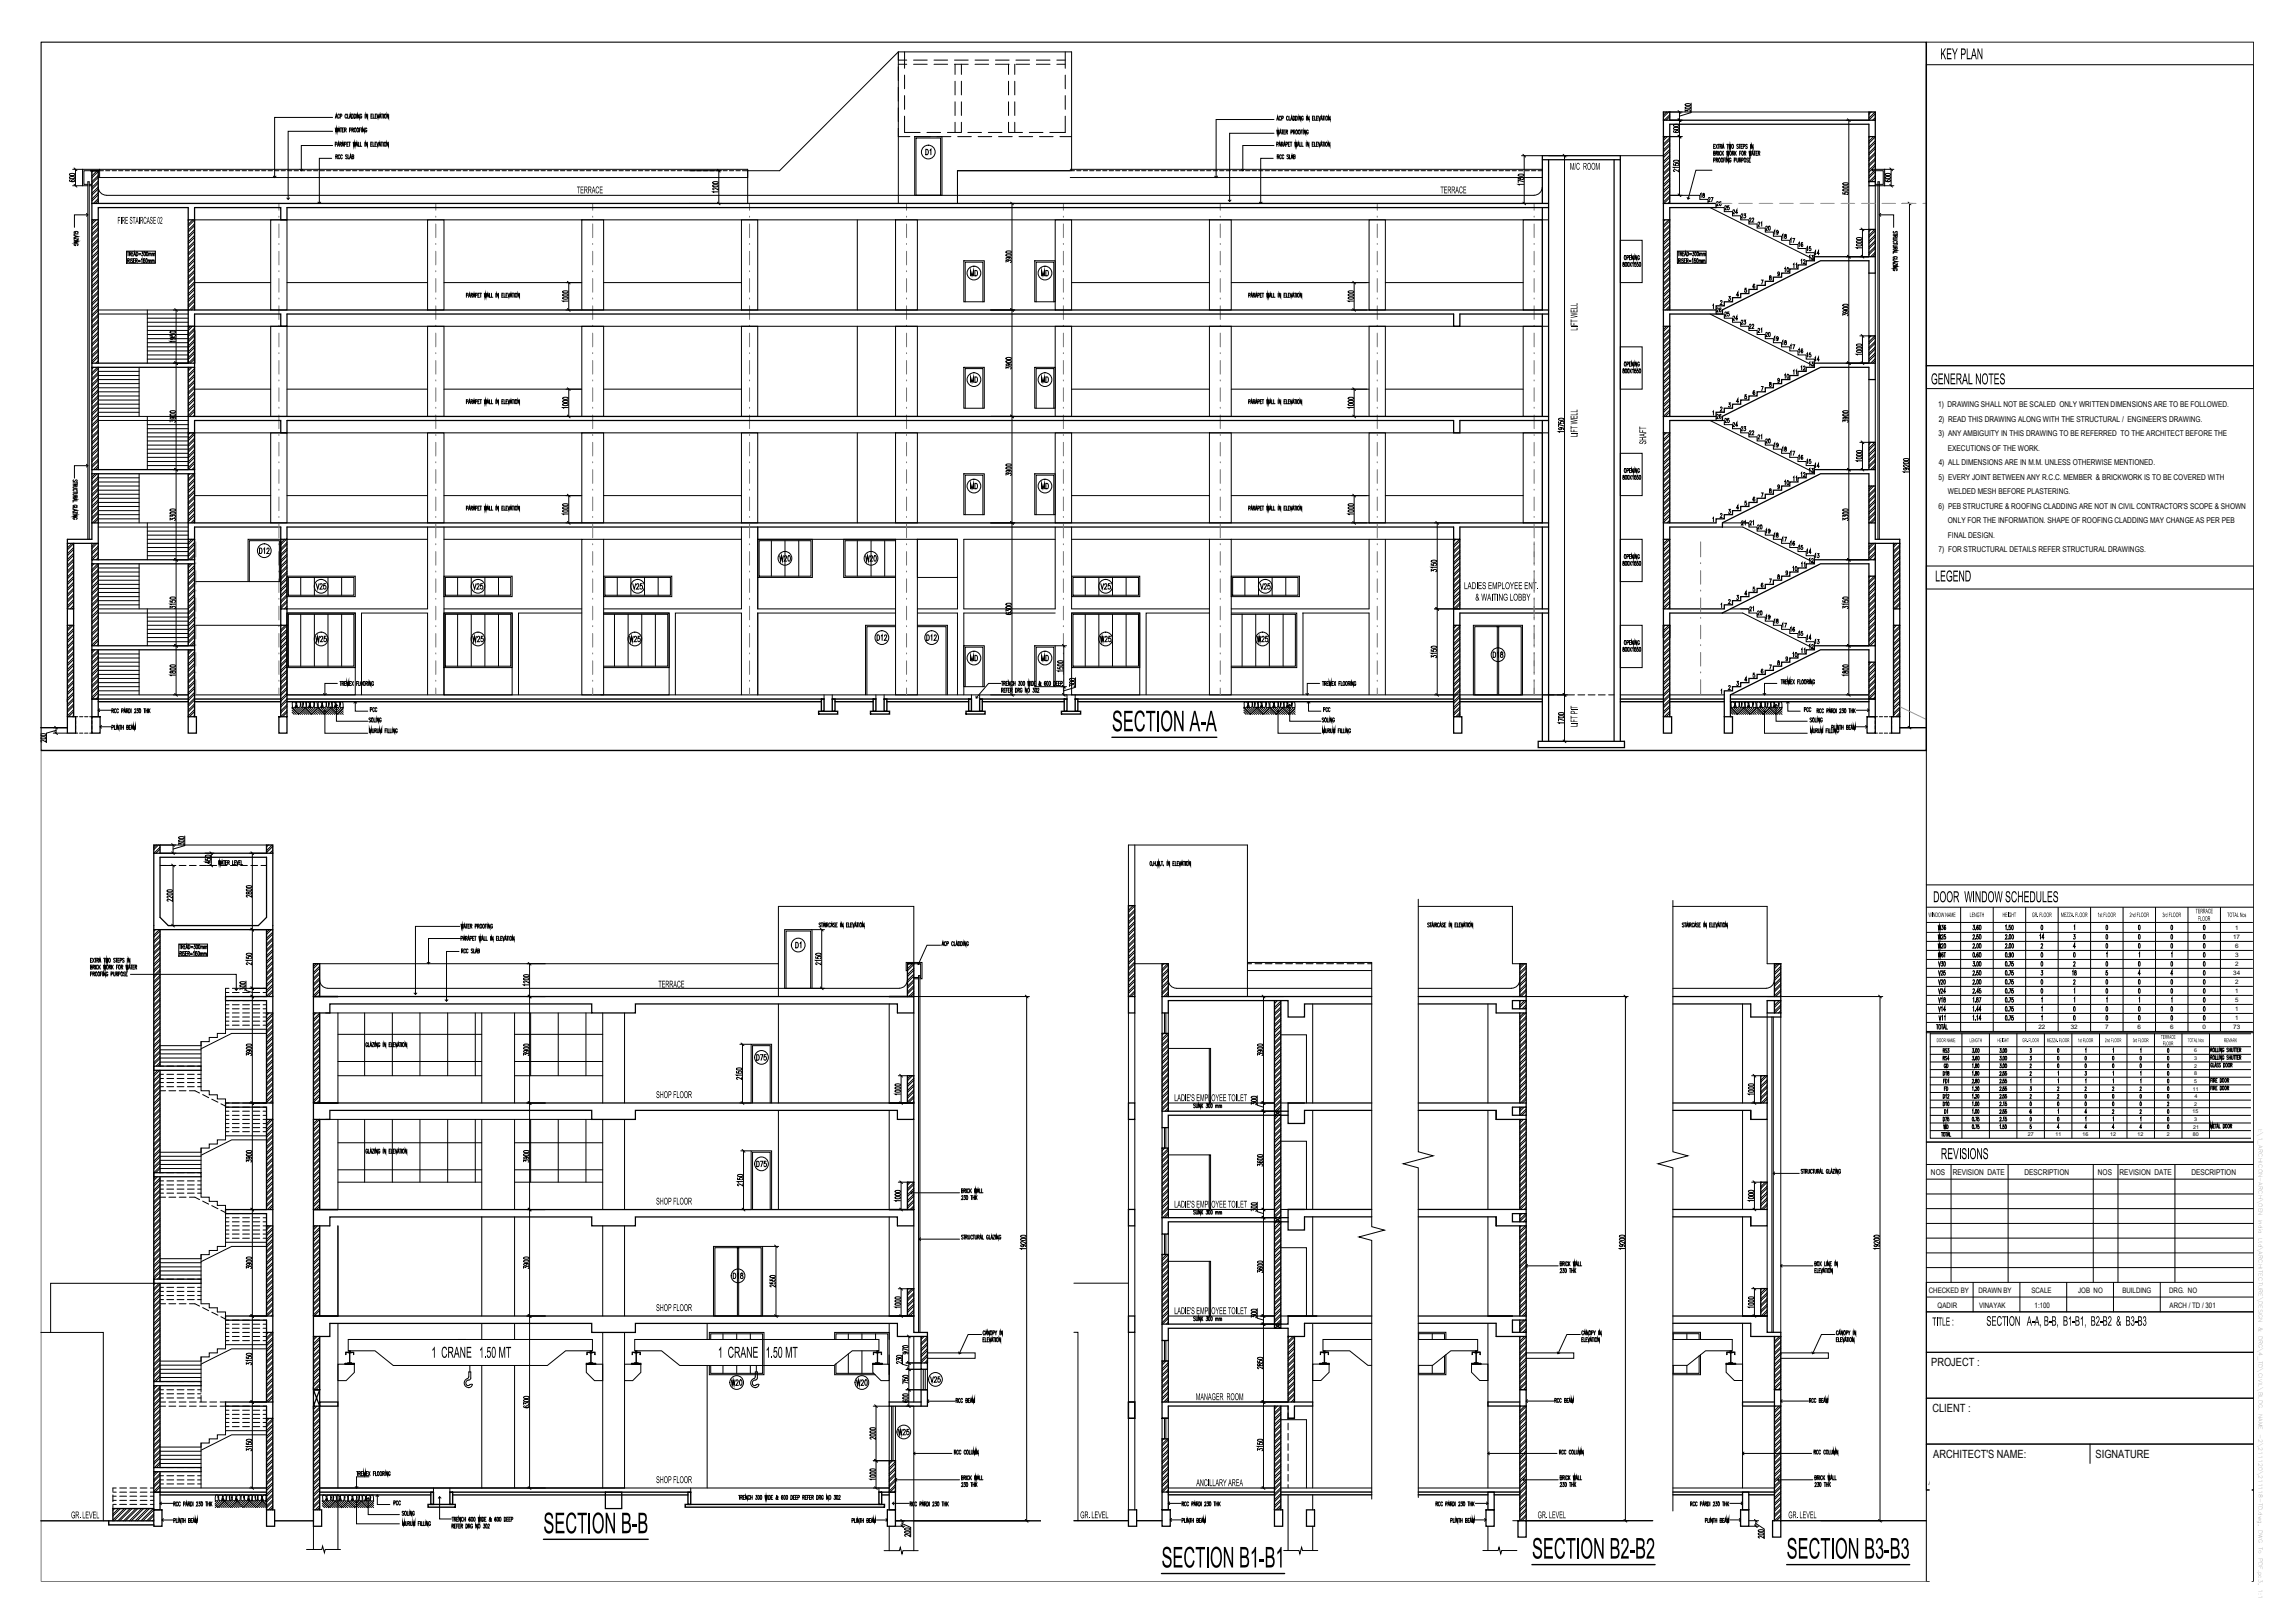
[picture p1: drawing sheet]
<svg xmlns="http://www.w3.org/2000/svg" width="841mm" height="594mm" viewBox="0 0 841 594" stroke-linecap="round" stroke-linejoin="round" font-family="sans-serif">
<defs><g id="words">
<g font-size="4.1">
<text x="707.7" y="500.3">PROJECT :</text>
<text x="708.2" y="517.1">CLIENT :</text>
<text x="708.5" y="534">ARCHITECT'S NAME:</text>
<text x="767.9" y="534">SIGNATURE</text>
</g>
<g font-size="2.9">
<text x="710.2" y="149.1">1) DRAWING SHALL NOT BE SCALED ONLY WRITTEN DIMENSIONS ARE TO BE FOLLOWED.</text>
<text x="710.5" y="154.4">2) READ THIS DRAWING ALONG WITH THE STRUCTURAL / ENGINEER'S DRAWING.</text>
<text x="710.4" y="159.8">3) ANY AMBIGUITY IN THIS DRAWING TO BE REFERRED TO THE ARCHITECT BEFORE THE</text>
<text x="713.8" y="165.1">EXECUTIONS OF THE WORK.</text>
<text x="710.5" y="170.4">4) ALL DIMENSIONS ARE IN M.M. UNLESS OTHERWISE MENTIONED.</text>
<text x="710.4" y="175.7">5) EVERY JOINT BETWEEN ANY R.C.C. MEMBER &amp; BRICKWORK IS TO BE COVERED WITH</text>
<text x="713.8" y="181.1">WELDED MESH BEFORE PLASTERING.</text>
<text x="710.4" y="186.4">6) PEB STRUCTURE &amp; ROOFING CLADDING ARE NOT IN CIVIL CONTRACTOR'S SCOPE &amp; SHOWN</text>
<text x="713.8" y="191.7">ONLY FOR THE INFORMATION. SHAPE OF ROOFING CLADDING MAY CHANGE AS PER PEB</text>
<text x="713.8" y="197">FINAL DESIGN.</text>
<text x="710.4" y="202.3">7) FOR STRUCTURAL DETAILS REFER STRUCTURAL DRAWINGS.</text>
<text x="707.6" y="430.4">NOS</text>
<text x="715.6" y="430.4">REVISION DATE</text>
<text x="741.9" y="430.4">DESCRIPTION</text>
<text x="768.8" y="430.4">NOS</text>
<text x="776.7" y="430.4">REVISION DATE</text>
<text x="803.1" y="430.4">DESCRIPTION</text>
</g>
<g font-size="2.8">
<text x="706.9" y="473.6">CHECKED BY</text>
<text x="725.1" y="473.5">DRAWN BY</text>
<text x="744.4" y="473.6">SCALE</text>
<text x="761.6" y="473.6">JOB NO</text>
<text x="777.8" y="473.6">BUILDING</text>
<text x="794.9" y="473.6">DRG. NO</text>
<text x="710.1" y="479">QADIR</text>
<text x="725.2" y="478.9">VINAYAK</text>
<text x="745.6" y="479">1:100</text>
<text x="795.1" y="479">ARCH / TD / 301</text>
</g>
<g font-size="2.3">
<text x="819.1" y="340.5">1</text>
<text x="818.3" y="344">17</text>
<text x="819" y="347.3">6</text>
<text x="819" y="350.6">3</text>
<text x="819" y="353.9">2</text>
<text x="818.4" y="357.2">34</text>
<text x="819" y="360.5">2</text>
<text x="819.1" y="363.8">1</text>
<text x="819" y="367">5</text>
<text x="819.1" y="370.4">1</text>
<text x="747" y="377">22</text>
<text x="758.9" y="376.9">32</text>
<text x="771.4" y="376.9">7</text>
<text x="783.4" y="376.9">6</text>
<text x="795.2" y="376.9">6</text>
<text x="807.1" y="376.9">0</text>
<text x="818.4" y="376.9">73</text>
<text x="819.1" y="373.7">1</text>
</g>
<g font-size="2">
<text x="827.7" y="413.4" transform="rotate(90 827.7 413.4)">I:\1_ARCHICON-ARCH\OEN</text>
<text x="827.7" y="446.7" transform="rotate(90 827.7 446.7)">India</text>
<text x="827.7" y="453.4" transform="rotate(90 827.7 453.4)">Ltd\ARCHITECTURE\DESIGN</text>
<text x="827.7" y="486" transform="rotate(90 827.7 486)">&amp;</text>
<text x="827.7" y="489.3" transform="rotate(90 827.7 489.3)">DRG\4_TD\CIVIL\BLDG.</text>
<text x="827.7" y="517.8" transform="rotate(90 827.7 517.8)">NAME</text>
<text x="827.7" y="525.2" transform="rotate(90 827.7 525.2)">-2\211120\211118-TD.dwg,</text>
<text x="827.7" y="560.4" transform="rotate(90 827.7 560.4)">DWG</text>
<text x="827.7" y="570.6" transform="rotate(90 827.7 570.6)">PDF.pc3,</text>
</g>
<g font-size="1.9">
<text x="804.1" y="385.5">6</text>
<text x="804.1" y="388.3">3</text>
<text x="804.1" y="391.1">2</text>
<text x="804.1" y="393.8">8</text>
<text x="803.6" y="399.5">11</text>
<text x="804.1" y="396.6">5</text>
<text x="803.5" y="407.8">15</text>
<text x="804.1" y="405">2</text>
<text x="804.1" y="402.3">4</text>
<text x="803.7" y="413.4">21</text>
<text x="804.1" y="410.6">3</text>
<text x="743.1" y="416.2">27</text>
<text x="753.3" y="416.2">11</text>
<text x="763.2" y="416.2">16</text>
<text x="773.3" y="416.2">12</text>
<text x="783.4" y="416.2">12</text>
<text x="794" y="416.2">2</text>
<text x="803.5" y="416.2">80</text>
</g>
</g></defs>
<!-- layer: SEC-WALL-HAT -->
<g fill="none" stroke="#000" stroke-width=".37">
<path d="M610.2 50l-.6 .7M610.8 41l-1.2 1.2M611 50l-1.4 1.4M611.5 41l-1.9 1.9M611.9 42l-2 2M611.9 42.7l-1.3 1.3M611.9 50.5l-2.3 2.3M611.9 52.6l-2.3 2.3M611.9 54.7l-2.3 2.4M611.9 56.9l-2.3 2.3M611.9 59l-2.3 2.3M611.9 51.2l-2.3 2.3"/>
<path d="M611.9 53.3l-2.3 2.3M611.9 55.5l-2.3 2.2M611.9 57.6l-2.3 2.3M611.9 59.7l-2.3 2.3M685 41l-.1 .1M685.2 50l-.3 .3M685.7 41l-.8 .9M686.6 50l-1.7 1.7M687.1 41l-2.2 2.3M687.2 43.1l-1 .9M687.2 41.7l-2.3 2.3M687.2 43.8l-.2 .2"/>
<path d="M687.2 51.6l-2.3 2.3M687.2 53.7l-2.3 2.3M687.2 55.8l-2.3 2.3M687.2 58l-2.3 2.2M687.2 50.2l-2.3 2.3M687.2 52.3l-2.3 2.3M687.2 54.4l-2.3 2.3M687.2 56.5l-2.3 2.3M687.2 58.6l-2.3 2.4M34.2 62.5l-.5 .5M35.6 62.5l-1.9 1.9M36 64.3l-2.3 2.2"/>
<path d="M36 66.4l-2.3 2.3M36 68.5l-2.3 2.3M36 70.6l-2.3 2.3M36 72.7l-1.8 1.8M36 62.8l-2.3 2.4M36 64.9l-2.3 2.4M36 67.1l-2.3 2.3M36 69.2l-2.3 2.3M36 71.3l-2.3 2.3M36 73.4l-1.1 1.1M611.9 61.1l-2.3 2.3M611.9 63.2l-2.3 2.3"/>
<path d="M611.9 65.4l-2.3 2.2M611.9 67.5l-2.3 2.3M611.9 69.6l-2.3 2.3M611.9 71.7l-2.3 2.3M611.9 73.8l-.7 .7M611.9 61.8l-2.3 2.3M611.9 63.9l-2.3 2.4M611.9 66l-2.3 2.4M611.9 68.2l-2.3 2.3M611.9 70.3l-2.3 2.3M611.9 72.4l-2.1 2.1M686.8 62.5l-1.9 2"/>
<path d="M687.2 62.9l-2.3 2.3M687.2 60.1l-2.3 2.3M687.2 64.3l-2.2 2.2M687.2 66.4l-.1 .1M687.2 60.7l-2.3 2.4M687.2 65l-1.5 1.5M34.6 80.5l-.9 .9M35.3 80.5l-1.6 1.6M36 81.2l-2.3 2.3M36 83.4l-2.3 2.2M36 85.5l-2.3 2.3M36 87.6l-2.3 2.3"/>
<path d="M36 89.7l-2.3 2.3M36 91.8l-2.3 2.3M36 93.9l-2.3 2.4M36 96.1l-2.3 2.3M36 98.2l-2.3 2.3M36 81.9l-2.3 2.3M36 84l-2.3 2.4M36 86.2l-2.3 2.3M36 88.3l-2.3 2.3M36 90.4l-2.3 2.3M36 92.5l-2.3 2.3M36 94.7l-2.3 2.2"/>
<path d="M36 96.8l-2.3 2.3M36 98.9l-2.3 2.3M69.2 80.5l-.2 .2M70.6 80.5l-1.6 1.7M71.3 84.8l-2.3 2.3M71.3 82l-2.3 2.3M71.3 84.1l-2.3 2.3M71.3 86.2l-2.3 2.3M71.3 88.3l-2.3 2.3M71.3 90.5l-2.3 2.3M71.3 92.6l-2.3 2.3M71.3 94.7l-2.3 2.3"/>
<path d="M71.3 96.8l-2.3 2.3M71.3 99l-2.3 2.3M71.3 80.6l-2.3 2.3M71.3 82.7l-2.3 2.3M71.3 87l-2.3 2.2M71.3 89.1l-2.3 2.3M71.3 91.2l-2.3 2.3M71.3 93.3l-2.3 2.3M71.3 95.4l-2.3 2.3M71.3 97.5l-2.3 2.3M71.3 99.7l-2.3 2.3M610.2 80.5l-.6 .6"/>
<path d="M611.6 80.5l-2 2M611.9 82.3l-2.3 2.3M611.9 84.5l-2.3 2.2M611.9 86.6l-2.3 2.3M611.9 88.7l-2.3 2.3M611.9 90.8l-2.3 2.3M611.9 92.9l-2.3 2.3M611.9 95l-2.3 2.4M611.9 97.2l-2.3 2.3M611.9 99.3l-2.3 2.3M611.9 80.9l-2.3 2.3M611.9 83l-2.3 2.3"/>
<path d="M611.9 85.1l-2.3 2.4M611.9 87.3l-2.3 2.3M611.9 89.4l-2.3 2.3M611.9 91.5l-2.3 2.3M611.9 93.6l-2.3 2.3M611.9 95.8l-2.3 2.2M611.9 97.9l-2.3 2.3M611.9 100l-2.3 2.3M684.9 84v.1M685.6 84l-.7 .8M687 84l-2.1 2.2M687.2 86l-2.3 2.3"/>
<path d="M687.2 88.1l-2.3 2.3M687.2 90.3l-2.3 2.2M687.2 92.4l-1.7 1.6M687.2 84.6l-2.3 2.3M687.2 86.7l-2.3 2.3M687.2 88.8l-2.3 2.3M687.2 90.9l-2.3 2.4M687.2 93l-1 1M36 100.3l-2.3 2.3M36 102.4l-2.3 2.3M36 104.6l-2.3 2.2M36 106.7l-2.3 2.3"/>
<path d="M36 108.8l-2.3 2.3M36 110.9l-2.3 2.3M36 113l-2.3 2.4M36 115.1l-2.3 2.4M36 117.3l-2.3 2.3M36 119.4l-2.3 2.3M36 101l-2.3 2.3M36 103.1l-2.3 2.4M36 105.3l-2.3 2.3M36 107.4l-2.3 2.3M36 109.5l-2.3 2.3M36 111.6l-2.3 2.3"/>
<path d="M36 113.7l-2.3 2.3M36 115.9l-2.3 2.3M36 118l-2.3 2.3M69.8 119.5l-.8 .9M70.5 119.5l-1.5 1.6M71.3 101.1l-2.3 2.3M71.3 103.2l-2.3 2.3M71.3 105.3l-2.3 2.3M71.3 107.4l-2.3 2.3M71.3 109.6l-2.3 2.2M71.3 111.7l-1.9 1.8M71.3 101.8l-2.3 2.3"/>
<path d="M71.3 103.9l-2.3 2.3M71.3 106l-2.3 2.3M71.3 108.2l-2.3 2.2M71.3 110.3l-2.3 2.3M71.3 112.4l-1.1 1.1M610.8 119.5l-1.2 1.2M611.5 119.5l-1.9 1.9M611.9 101.4l-2.3 2.3M611.9 103.5l-2.3 2.3M611.9 105.7l-2.3 2.3M611.9 107.8l-2.3 2.3M611.9 109.9l-2.3 2.3"/>
<path d="M611.9 112l-1.5 1.5M611.9 102.1l-2.3 2.3M611.9 104.2l-2.3 2.4M611.9 106.3l-2.3 2.4M611.9 108.5l-2.3 2.3M611.9 110.6l-2.3 2.3M611.9 112.7l-.8 .8M34.3 134.5l-.6 .6M35.7 134.5l-2 2.1M36 121.5l-2.3 2.3M36 123.7l-2.3 2.2M36 125.8l-2.3 2.3"/>
<path d="M36 127.9l-2.3 2.3M36 130l-2.3 2.3M36 132.1l-.9 .9M36 120.1l-2.3 2.3M36 122.2l-2.3 2.3M36 124.3l-2.3 2.4M36 126.5l-2.3 2.3M36 128.6l-2.3 2.3M36 130.7l-2.3 2.3M36 132.8l-.2 .2M36 139.2l-2.3 2.3M36 136.4l-2.3 2.3"/>
<path d="M36 138.5l-2.3 2.3M36 135l-2.3 2.2M36 137.1l-2.3 2.3M69.7 134.5l-.7 .7M70.4 134.5l-1.4 1.4M71.3 120.2l-2.3 2.3M71.3 122.3l-2.3 2.3M71.3 124.4l-2.3 2.3M71.3 126.5l-2.3 2.3M71.3 128.7l-2.3 2.2M71.3 130.8l-2.3 2.2M71.3 132.9l-.1 .1"/>
<path d="M71.3 120.9l-2.3 2.3M71.3 123l-2.3 2.3M71.3 125.1l-2.3 2.3M71.3 127.3l-2.3 2.2M71.3 129.4l-2.3 2.3M71.3 131.5l-1.6 1.5M71.3 135l-2.3 2.3M71.3 137.1l-2.3 2.3M71.3 139.3l-2.3 2.3M71.3 135.7l-2.3 2.3M71.3 137.8l-2.3 2.3M71.3 140l-2.3 2.3"/>
<path d="M611.9 133.2l-2.3 2.4M611.9 135.3l-2.3 2.4M611.9 137.5l-2.3 2.3M611.9 121.2l-2.3 2.3M611.9 123.3l-2.3 2.3M611.9 120.5l-2.3 2.3M611.9 122.6l-2.3 2.3M611.9 124.8l-2.3 2.2M611.9 126.9l-2.3 2.3M611.9 129l-2.3 2.3M611.9 131.1l-2.3 2.3M611.9 139.6l-2.3 2.3"/>
<path d="M611.9 125.4l-2.3 2.4M611.9 127.6l-2.3 2.3M611.9 129.7l-2.3 2.3M611.9 131.8l-2.3 2.3M611.9 133.9l-2.3 2.3M611.9 136.1l-2.3 2.2M611.9 138.2l-2.3 2.3M684.9 123v.1M685.6 123l-.7 .8M687 123l-2.1 2.2M687.2 125l-2.3 2.3M687.2 127.1l-2.3 2.3"/>
<path d="M687.2 129.2l-2.3 2.3M687.2 131.4l-1.7 1.6M687.2 123.6l-2.3 2.3M687.2 125.7l-2.3 2.3M687.2 127.8l-2.3 2.3M687.2 130l-2.3 2.2M687.2 132.1l-1 .9M36 153.3l-2.3 2.4M36 158.3l-2.3 2.3M36 140.6l-2.3 2.3M36 142.7l-2.3 2.3M36 144.9l-2.3 2.3"/>
<path d="M36 147l-2.3 2.3M36 149.1l-2.3 2.3M36 151.2l-2.3 2.3M36 155.4l-2.3 2.4M36 157.6l-2.3 2.3M36 159.7l-2.3 2.3M36 141.3l-2.3 2.3M36 143.4l-2.3 2.4M36 145.6l-2.3 2.3M36 147.7l-2.3 2.3M36 149.8l-2.3 2.3M36 151.9l-2.3 2.3"/>
<path d="M36 154.1l-2.3 2.2M36 156.2l-2.3 2.3M69 158.5h.1M69.7 158.5l-.7 .7M71.1 158.5l-2.1 2.2M71.3 141.4l-2.3 2.3M71.3 143.5l-2.3 2.3M71.3 145.6l-2.3 2.3M71.3 147.7l-2.3 2.3M71.3 149.9l-2.3 2.2M71.3 152l-.5 .5M71.3 142.1l-2.3 2.3"/>
<path d="M71.3 144.2l-2.3 2.3M71.3 146.3l-2.3 2.3M71.3 148.5l-2.3 2.2M71.3 150.6l-1.9 1.9M71.3 159l-2.3 2.4M610 158.5l-.4 .4M610.6 158.5l-1 1.1M611.9 140.3l-2.3 2.3M611.9 144.5l-2.3 2.4M611.9 152.3l-.2 .2M611.9 158.7l-2.3 2.3M611.9 150.9l-1.6 1.6"/>
<path d="M611.9 159.4l-2.3 2.3M611.9 141.7l-2.3 2.3M611.9 143.8l-2.3 2.3M611.9 146l-2.3 2.3M611.9 148.1l-2.3 2.3M611.9 150.2l-2.3 2.3M611.9 142.4l-2.3 2.3M611.9 146.7l-2.3 2.3M611.9 148.8l-2.3 2.3M34.9 173.5l-1.2 1.3M35.6 173.5l-1.9 1.9M36 160.4l-2.3 2.3"/>
<path d="M36 177.4l-2.3 2.3M36 179.5l-2.3 2.3M36 161.8l-2.3 2.3M36 164l-2.3 2.2M36 166.1l-2.3 2.3M36 168.2l-2.3 2.3M36 170.3l-1.7 1.7M36 162.5l-2.3 2.3M36 164.7l-2.3 2.3M36 166.8l-2.3 2.3M36 168.9l-2.3 2.3M36 171l-1 1"/>
<path d="M36 174.5l-2.3 2.4M36 176.7l-2.3 2.3M36 178.8l-2.3 2.3M36 175.3l-2.3 2.2M69.6 173.5l-.6 .6M71 173.5l-2 2M71.3 160.5l-2.3 2.3M71.3 162.6l-2.3 2.3M71.3 164.7l-2.3 2.3M71.3 166.8l-2.3 2.3M71.3 169l-2.3 2.2M71.3 171.1l-1 .9"/>
<path d="M71.3 161.2l-2.3 2.3M71.3 163.3l-2.3 2.3M71.3 165.4l-2.3 2.3M71.3 167.6l-2.3 2.2M71.3 169.7l-2.3 2.3M71.3 171.8l-.3 .2M71.3 175.3l-2.3 2.3M71.3 177.4l-2.3 2.3M71.3 179.6l-2.3 2.3M71.3 173.9l-2.3 2.3M71.3 176l-2.3 2.3M71.3 178.1l-2.3 2.4"/>
<path d="M611.9 173.5l-2.3 2.4M611.9 175.6l-2.3 2.4M611.9 177.8l-2.3 2.3M611.9 161.5l-2.3 2.3M611.9 163.6l-2.3 2.3M611.9 160.8l-2.3 2.3M611.9 162.9l-2.3 2.3M611.9 165.1l-2.3 2.2M611.9 167.2l-2.3 2.3M611.9 169.3l-2.3 2.3M611.9 171.4l-2.3 2.3M611.9 179.9l-2.3 2.3"/>
<path d="M611.9 165.7l-2.3 2.4M611.9 167.9l-2.3 2.3M611.9 170l-2.3 2.3M611.9 172.1l-2.3 2.3M611.9 174.2l-2.3 2.3M611.9 176.4l-2.3 2.2M611.9 178.5l-2.3 2.3M684.9 162v.1M685.6 162l-.7 .8M685.9 178l-1 1M686.6 178l-1.7 1.7M687 162l-2.1 2.2"/>
<path d="M687.2 178.9l-2.3 2.2M687.2 179.5l-2.3 2.4M687.2 164l-2.3 2.3M687.2 166.1l-2.3 2.3M687.2 168.2l-2.3 2.3M687.2 170.3l-1.7 1.7M687.2 162.6l-2.3 2.3M687.2 164.7l-2.3 2.3M687.2 166.8l-2.3 2.3M687.2 169l-2.3 2.2M687.2 171.1l-1 .9M24.9 199l-.2 .3"/>
<path d="M26.4 199l-1.7 1.7M27 199.1l-2.3 2.3M34.9 199l-1.2 1.2M35.6 199l-1.9 1.9M36 180.9l-2.3 2.3M36 183l-2.3 2.3M36 185.2l-2.3 2.3M36 187.3l-2.3 2.3M36 189.4l-2.1 2.1M36 181.6l-2.3 2.3M36 183.7l-2.3 2.4M36 185.9l-2.3 2.3"/>
<path d="M36 188l-2.3 2.3M36 190.1l-1.4 1.4M70.3 197.5l-1.3 1.3M71 197.5l-2 2M71.3 181.7l-2.3 2.3M71.3 183.8l-2.3 2.3M71.3 185.9l-2.3 2.3M71.3 188l-2.3 2.3M71.3 190.2l-1.4 1.3M71.3 180.3l-2.3 2.3M71.3 182.4l-2.3 2.3M71.3 184.5l-2.3 2.3"/>
<path d="M71.3 186.6l-2.3 2.3M71.3 188.8l-2.3 2.3M71.3 190.9l-.7 .6M71.3 198.7l-2.3 2.3M71.3 199.3l-2.3 2.4M104.2 197.5l-1.3 1.4M105 197.5l-2.1 2.1M105.2 198.7l-2.3 2.3M105.2 199.4l-2.3 2.3M532.7 197.5v.1M533.5 197.5l-.8 .8M534.9 197.5l-2.2 2.2"/>
<path d="M535 199.5l-2.3 2.3M535 198.1l-2.3 2.3M609.8 197.5l-.2 .2M611.2 197.5l-1.6 1.7M611.9 180.6l-2.3 2.3M611.9 184.8l-2.3 2.4M611.9 199l-2.3 2.3M611.9 197.6l-2.3 2.3M611.9 199.7l-2.3 2.3M611.9 182l-2.3 2.3M611.9 184.2l-2.3 2.2M611.9 186.3l-2.3 2.3"/>
<path d="M611.9 188.4l-2.3 2.3M611.9 190.5l-1 1M611.9 182.7l-2.3 2.3M611.9 187l-2.3 2.3M611.9 189.1l-2.3 2.3M611.9 191.2l-.3 .3M686.1 199l-1.2 1.2M686.8 199l-1.9 2M687.2 181l-2.3 2.3M687.2 183.1l-2.3 2.3M687.2 185.2l-2.3 2.3M687.2 187.3l-2.3 2.3"/>
<path d="M687.2 189.4l-2.1 2.1M687.2 181.7l-2.3 2.3M687.2 183.8l-2.3 2.3M687.2 185.9l-2.3 2.3M687.2 188l-2.3 2.3M687.2 190.2l-1.4 1.3M694.6 199l-.7 .7M695.3 199l-1.4 1.4M696.2 199.6l-2.3 2.2M27 203.4l-2.3 2.3M27 205.5l-2.3 2.3M27 207.6l-2.3 2.3"/>
<path d="M27 217.5l-2.3 2.3M27 219.6l-2.3 2.3M27 206.9l-2.3 2.3M27 209.7l-2.3 2.3M27 211.8l-2.3 2.3M27 215.4l-2.3 2.3M27 214l-2.3 2.2M27 200.5l-2.3 2.3M27 202.6l-2.3 2.3M27 204.8l-2.3 2.3M27 209l-2.3 2.3M27 211.1l-2.3 2.3"/>
<path d="M27 213.2l-2.3 2.4M27 201.3l-2.3 2.2M27 216.1l-2.3 2.3M27 218.2l-2.3 2.3M33.7 206.5h.1M34.4 206.5l-.7 .8M35.8 206.5l-2.1 2.2M36 210.6l-2.3 2.3M36 217.7l-2.3 2.3M36 200l-2.3 2.3M36 202.1l-2.3 2.3M36 204.3l-.8 .7"/>
<path d="M36 200.7l-2.3 2.3M36 202.8l-2.2 2.2M36 205h-.1M36 208.5l-2.3 2.3M36 212.7l-2.3 2.4M36 214.8l-2.3 2.4M36 217l-2.3 2.3M36 219.1l-2.3 2.3M36 207.1l-2.3 2.3M36 209.2l-2.3 2.3M36 211.3l-2.3 2.3M36 213.4l-2.3 2.3"/>
<path d="M36 215.6l-2.3 2.2M36 219.8l-2.3 2.3M69.8 206.5l-.8 .8M70.5 206.5l-1.5 1.5M71.3 205h.1M71.3 215.6l-2.3 2.3M71.3 203.6l-1.4 1.4M71.3 218.4l-2.3 2.4M71.3 207.1l-2.3 2.3M71.3 209.3l-2.3 2.2M71.3 211.4l-2.3 2.3M71.3 213.5l-2.3 2.3"/>
<path d="M71.3 217.8l-2.3 2.2M71.3 219.9l-2.3 2.3M71.3 207.9l-2.3 2.2M71.3 210l-2.3 2.3M71.3 212.1l-2.3 2.3M71.3 214.2l-2.3 2.3M71.3 216.3l-2.3 2.3M71.3 200.8l-2.3 2.3M71.3 202.9l-2.2 2.1M71.3 201.5l-2.3 2.3M105.2 200.8l-2.3 2.3M105.2 202.9l-2.3 2.3"/>
<path d="M105.2 205.1l-2.3 2.2M105.2 207.2l-2.3 2.3M105.2 209.3l-2.3 2.3M105.2 211.4l-2.3 2.3M105.2 213.5l-2.3 2.4M105.2 215.6l-2.3 2.4M105.2 217.8l-2.3 2.3M105.2 219.9l-2.3 2.3M105.2 201.5l-2.3 2.3M105.2 203.6l-2.3 2.4M105.2 205.8l-2.3 2.3M105.2 207.9l-2.3 2.3"/>
<path d="M105.2 210l-2.3 2.3M105.2 212.1l-2.3 2.3M105.2 214.2l-2.3 2.3M105.2 216.4l-2.3 2.3M105.2 218.5l-2.3 2.3M535 201.6l-2.3 2.4M535 203.8l-2.3 2.3M535 205.9l-2.3 2.3M535 208l-2.3 2.3M535 210.1l-2.3 2.3M535 212.3l-2.3 2.2M535 214.4l-2.3 2.3"/>
<path d="M535 216.5l-2.3 2.3M535 218.6l-2.3 2.3M535 200.2l-2.3 2.3M535 202.4l-2.3 2.2M535 204.5l-2.3 2.3M535 206.6l-2.3 2.3M535 208.7l-2.3 2.3M535 210.8l-2.3 2.3M535 212.9l-2.3 2.4M535 215.1l-2.3 2.3M535 217.2l-2.3 2.3M535 219.3l-2.3 2.3"/>
<path d="M611.9 201.1l-2.3 2.3M611.9 203.2l-2.3 2.3M611.9 205.4l-2.3 2.2M611.9 207.5l-2.3 2.3M611.9 209.6l-2.3 2.3M611.9 211.7l-2.3 2.3M611.9 213.8l-2.3 2.4M611.9 215.9l-2.3 2.4M611.9 218.1l-2.3 2.3M611.9 201.8l-2.3 2.3M611.9 203.9l-2.3 2.3M611.9 206.1l-2.3 2.3"/>
<path d="M611.9 208.2l-2.3 2.3M611.9 210.3l-2.3 2.3M611.9 212.4l-2.3 2.3M611.9 214.5l-2.3 2.3M611.9 216.7l-2.3 2.2M611.9 218.8l-2.3 2.3M685.4 211l-.5 .5M686.8 211l-1.9 2M687.2 205h.1M687.2 200.1l-2.3 2.3M687.2 202.2l-2.3 2.3M687.2 204.3l-.7 .7"/>
<path d="M687.2 200.7l-2.3 2.4M687.2 202.9l-2.1 2.1M687.2 212.8l-2.3 2.3M687.2 214.9l-2.3 2.3M687.2 215.6l-2.3 2.3M687.2 217.7l-2.3 2.3M687.2 219.8l-2.3 2.4M687.2 217l-2.3 2.3M687.2 219.2l-2.3 2.2M687.2 211.4l-2.3 2.3M687.2 213.5l-2.3 2.3M696.2 201.7l-2.3 2.3"/>
<path d="M696.2 203.8l-2.3 2.3M696.2 205.9l-2.3 2.3M696.2 208l-2.3 2.3M696.2 210.1l-2.3 2.3M696.2 212.3l-2.3 2.3M696.2 214.4l-2.3 2.3M696.2 216.5l-2.3 2.3M696.2 218.7l-2.3 2.2M696.2 200.2l-2.3 2.4M696.2 202.4l-2.3 2.3M696.2 204.5l-2.3 2.3M696.2 206.6l-2.3 2.3"/>
<path d="M696.2 208.7l-2.3 2.3M696.2 210.9l-2.3 2.2M696.2 213l-2.3 2.3M696.2 215.1l-2.3 2.3M696.2 217.2l-2.3 2.3M696.2 219.3l-2.3 2.4M26.1 229l-1.4 1.4M26.8 229l-2.1 2.1M27 234.5l-2.3 2.3M27 222.5l-.6 .5M27 221.7l-1.3 1.3M27 230.9l-2.3 2.3"/>
<path d="M27 220.3l-2.3 2.3M27 230.2l-2.3 2.3M27 232.3l-2.3 2.4M27 236.6l-2.3 2.3M27 238.7l-2.3 2.3M27 233l-2.3 2.3M27 235.2l-2.3 2.3M27 237.3l-2.3 2.3M27 239.4l-2.3 2.3M34.1 238l-.4 .4M34.7 238l-1 1.1M36 236.1l-.5 .4"/>
<path d="M36 238.2l-2.3 2.3M36 238.9l-2.3 2.3M36 231.8l-2.3 2.3M36 234.7l-1.9 1.8M36 221.2l-2.3 2.3M36 223.4l-2.3 2.2M36 225.5l-2.3 2.3M36 227.6l-2.3 2.3M36 229.7l-2.3 2.3M36 233.9l-2.3 2.4M36 221.9l-2.3 2.3M36 224.1l-2.3 2.3"/>
<path d="M36 226.2l-2.3 2.3M36 228.3l-2.3 2.3M36 230.4l-2.3 2.3M36 232.5l-2.3 2.3M69.9 238l-.9 .9M70.6 238l-1.6 1.6M71.3 238.7l-2.3 2.3M71.3 239.4l-2.3 2.3M71.3 220.6l-2.3 2.3M71.3 222l-2.3 2.3M71.3 224.1l-2.3 2.3M71.3 226.2l-2.3 2.3"/>
<path d="M71.3 228.3l-2.3 2.3M71.3 230.5l-2.3 2.2M71.3 232.6l-2.3 2.3M71.3 234.7l-1.8 1.8M71.3 222.7l-2.3 2.3M71.3 224.8l-2.3 2.3M71.3 226.9l-2.3 2.3M71.3 229.1l-2.3 2.3M71.3 231.2l-2.3 2.3M71.3 233.3l-2.3 2.3M71.3 235.4l-1.1 1.1M103.1 229l-.2 .3"/>
<path d="M104.6 229l-1.7 1.7M105.2 230.5l-2.3 2.3M105.2 232.6l-2.3 2.4M105.2 234.7l-2.3 2.4M105.2 236.9l-2.3 2.3M105.2 239l-2.3 2.3M105.2 229.1l-2.3 2.3M105.2 231.2l-2.3 2.3M105.2 233.3l-2.3 2.3M105.2 235.5l-2.3 2.2M105.2 237.6l-2.3 2.3M105.2 239.7l-2.3 2.3"/>
<path d="M105.2 222l-1 1M105.2 220.6l-2.3 2.3M105.2 222.7l-.3 .3M533.1 229l-.4 .4M533.8 229l-1.1 1.1M535 220.7l-2.3 2.3M535 222.8l-.2 .2M535 221.4l-1.6 1.6M535 229.2l-2.3 2.3M535 231.4l-2.3 2.2M535 233.5l-2.3 2.3M535 235.6l-2.3 2.3"/>
<path d="M535 237.7l-2.3 2.3M535 239.8l-2.3 2.3M535 229.9l-2.3 2.3M535 232l-2.3 2.4M535 234.2l-2.3 2.3M535 236.3l-2.3 2.3M535 238.4l-2.3 2.3M610.2 229l-.6 .6M611.6 229l-2 2M611.9 230.8l-2.3 2.3M611.9 232.9l-2.3 2.3M611.9 235l-2.3 2.4"/>
<path d="M611.9 237.2l-2.3 2.3M611.9 239.3l-2.3 2.3M611.9 229.4l-2.3 2.3M611.9 231.5l-2.3 2.3M611.9 233.6l-2.3 2.3M611.9 235.8l-2.3 2.2M611.9 237.9l-2.3 2.3M611.9 240l-2.3 2.3M611.9 220.2l-2.3 2.3M611.9 222.3l-.7 .7M611.9 220.9l-2.1 2.1M687.2 229.7l-2.3 2.4"/>
<path d="M687.2 231.9l-2.3 2.3M687.2 221.3l-2.3 2.3M687.2 223.4l-2.3 2.3M687.2 225.5l-2.3 2.3M687.2 227.6l-2.3 2.3M687.2 234l-2.3 2.3M687.2 236.1l-.4 .4M687.2 222l-2.3 2.3M687.2 224.1l-2.3 2.3M687.2 226.2l-2.3 2.3M687.2 228.3l-2.3 2.3M687.2 230.5l-2.3 2.2"/>
<path d="M687.2 232.6l-2.3 2.3M687.2 234.7l-1.8 1.8M694.3 229l-.4 .4M695 229l-1.1 1.1M696.2 220.8l-2.3 2.2M696.2 222.9l-.1 .1M696.2 221.4l-1.6 1.6M696.2 229.2l-2.3 2.3M696.2 231.4l-2.3 2.3M696.2 233.5l-2.3 2.3M696.2 235.6l-2.3 2.3M696.2 237.7l-2.3 2.3"/>
<path d="M696.2 239.9l-2.3 2.2M696.2 230l-2.3 2.2M696.2 232.1l-2.3 2.3M696.2 234.2l-2.3 2.3M696.2 236.3l-2.3 2.3M696.2 238.4l-2.3 2.3M27 245.1l-2.3 2.3M27 259.9l-2.3 2.3M27 247.9l-2.3 2.3M27 250l-2.3 2.3M27 257.8l-2.3 2.3M27 240.8l-2.3 2.3"/>
<path d="M27 243.7l-2.3 2.3M27 245.8l-2.3 2.3M27 243l-2.3 2.2M27 247.2l-2.3 2.3M27 249.3l-2.3 2.3M27 251.4l-2.3 2.3M27 253.6l-2.3 2.3M27 255.7l-2.3 2.3M27 241.6l-2.3 2.2M27 252.1l-2.3 2.3M27 254.3l-2.3 2.3M27 256.4l-2.3 2.3"/>
<path d="M27 258.5l-2.3 2.3M36 240.3l-2.3 2.3M36 242.4l-2.3 2.3M36 244.6l-2.3 2.2M36 246.7l-2.3 2.3M36 248.8l-2.3 2.3M36 250.9l-2.3 2.3M36 253l-2.3 2.4M36 255.1l-.8 .9M36 241l-2.3 2.3M36 243.2l-2.3 2.2M36 245.3l-2.3 2.3"/>
<path d="M36 247.4l-2.3 2.3M36 249.5l-2.3 2.3M36 251.6l-2.3 2.3M36 253.7l-2.3 2.3M36 255.9l-.2 .1M71.3 240.8l-2.3 2.3M71.3 243l-2.3 2.2M71.3 245.1l-2.3 2.3M71.3 247.2l-2.3 2.3M71.3 249.3l-2.3 2.3M71.3 251.4l-2.3 2.3M71.3 253.6l-2.3 2.3"/>
<path d="M71.3 255.7l-2.3 2.3M71.3 257.8l-2.3 2.3M71.3 259.9l-2.3 2.3M71.3 241.6l-2.3 2.2M71.3 243.7l-2.3 2.3M71.3 245.8l-2.3 2.3M71.3 247.9l-2.3 2.3M71.3 250l-2.3 2.3M71.3 252.1l-2.3 2.3M71.3 254.3l-2.3 2.3M71.3 256.4l-2.3 2.3M71.3 258.5l-2.3 2.3"/>
<path d="M105.2 241.1l-2.3 2.3M105.2 243.2l-2.3 2.3M105.2 245.4l-2.3 2.3M105.2 247.5l-2.3 2.3M105.2 249.6l-2.3 2.3M105.2 251.7l-2.3 2.3M105.2 253.8l-2.3 2.4M105.2 255.9l-2.3 2.4M105.2 258.1l-2.3 2.3M105.2 241.8l-2.3 2.3M105.2 243.9l-2.3 2.4M105.2 246.1l-2.3 2.3"/>
<path d="M105.2 248.2l-2.3 2.3M105.2 250.3l-2.3 2.3M105.2 252.4l-2.3 2.3M105.2 254.6l-2.3 2.2M105.2 256.7l-2.3 2.3M105.2 258.8l-2.3 2.3M535 241.9l-2.3 2.4M535 244.1l-2.3 2.3M535 246.2l-2.3 2.3M535 248.3l-2.3 2.3M535 250.4l-2.3 2.3M535 252.6l-2.3 2.2"/>
<path d="M535 254.7l-2.3 2.3M535 256.8l-2.3 2.3M535 258.9l-2.3 2.3M535 240.5l-2.3 2.3M535 242.7l-2.3 2.2M535 244.8l-2.3 2.3M535 246.9l-2.3 2.3M535 249l-2.3 2.3M535 251.1l-2.3 2.3M535 253.2l-2.3 2.4M535 255.4l-2.3 2.3M535 257.5l-2.3 2.3"/>
<path d="M535 259.6l-2.3 2.3M611.9 241.4l-2.3 2.3M611.9 243.5l-2.3 2.3M611.9 245.7l-2.3 2.2M611.9 247.8l-2.3 2.3M611.9 249.9l-2.3 2.3M611.9 252l-2.3 2.3M611.9 254.1l-2.3 2.4M611.9 256.2l-2.3 2.4M611.9 258.4l-2.3 2.3M611.9 242.1l-2.3 2.3M611.9 244.2l-2.3 2.3"/>
<path d="M611.9 246.4l-2.3 2.3M611.9 248.5l-2.3 2.3M611.9 250.6l-2.3 2.3M611.9 252.7l-2.3 2.3M611.9 254.8l-2.3 2.3M611.9 257l-2.3 2.2M611.9 259.1l-2.3 2.3M685.1 242.5l-.2 .2M685.7 242.5l-.8 .9M687.2 242.5l-2.3 2.3M687.2 248.8l-2.3 2.4M687.2 251l-2.3 2.3"/>
<path d="M687.2 253.1l-2.3 2.3M687.2 253.8l-2.2 2.2M687.2 255.9l-.1 .1M687.2 244.6l-2.3 2.3M687.2 246.7l-2.3 2.3M687.2 255.2l-.8 .8M687.2 243.2l-2.3 2.3M687.2 245.3l-2.3 2.3M687.2 247.4l-2.3 2.3M687.2 249.6l-2.3 2.2M687.2 251.7l-2.3 2.3M696.2 242l-2.3 2.3"/>
<path d="M696.2 244.1l-2.3 2.3M696.2 246.2l-2.3 2.3M696.2 248.3l-2.3 2.3M696.2 250.4l-2.3 2.3M696.2 252.6l-2.3 2.3M696.2 254.7l-2.3 2.3M696.2 256.8l-2.3 2.3M696.2 259l-2.3 2.2M696.2 240.5l-2.3 2.4M696.2 242.7l-2.3 2.3M696.2 244.8l-2.3 2.3M696.2 246.9l-2.3 2.3"/>
<path d="M696.2 249l-2.3 2.3M696.2 251.2l-2.3 2.2M696.2 253.3l-2.3 2.3M696.2 255.4l-2.3 2.3M696.2 257.5l-2.3 2.3M696.2 259.6l-2.3 2.4M27 262l-.5 .5M27 260.6l-1.9 1.9M71.3 262l-.5 .5M71.3 260.6l-1.9 1.9M105.2 260.2l-2.3 2.3M105.2 262.3l-.2 .2"/>
<path d="M105.2 260.9l-1.6 1.6M535 261l-1.5 1.5M535 261.7l-.8 .8M611.9 260.5l-2 2M611.9 261.2l-1.3 1.3M696.2 261.1l-1.5 1.4M696.2 261.7l-.8 .8M57.3 309.5l-.9 1M58.1 309.5l-1.7 1.7M58.6 310.3l-2.2 2.2M58.6 312.4v.1M58.6 311l-1.4 1.5"/>
<path d="M98.4 309.5l-.7 .7M99.8 309.5l-2.1 2.1M100 311.4l-1.1 1.1M100 310l-2.3 2.3M100 312.1l-.4 .4M413.8 331.7l-.3 .3M415.2 331.7l-1.7 1.7M415.9 333.2l-2.4 2.3M415.9 335.4l-2.4 2.3M415.9 337.5l-2.4 2.3M415.9 339.6l-2.4 2.3M415.9 331.8l-2.4 2.3"/>
<path d="M415.9 333.9l-2.4 2.3M415.9 336l-2.4 2.4M415.9 338.2l-2.4 2.3M57 340.5l-.6 .6M58.4 340.5l-2 2.1M58.6 342.3l-2.2 2.4M58.6 344.5l-2.2 2.3M58.6 346.6l-2.2 2.3M58.6 348.7l-2.2 2.3M58.6 350.9l-2.2 2.2M58.6 353l-2.2 2.3M58.6 355.1l-2.2 2.3"/>
<path d="M58.6 357.2l-2.2 2.3M58.6 359.3l-2.2 2.4M58.6 341l-2.2 2.2M58.6 343.1l-2.2 2.3M58.6 345.2l-2.2 2.3M58.6 347.3l-2.2 2.3M58.6 349.4l-2.2 2.3M58.6 351.6l-2.2 2.3M58.6 353.7l-2.2 2.3M58.6 355.8l-2.2 2.3M58.6 357.9l-2.2 2.3M98.7 340.5l-1 1"/>
<path d="M99.4 340.5l-1.7 1.8M100 341.4l-2.3 2.3M100 343.5l-2.3 2.3M100 345.6l-2.3 2.3M100 347.7l-2.3 2.4M100 349.8l-2.3 2.4M100 352l-2.3 2.3M100 354.1l-2.3 2.3M100 356.2l-2.3 2.3M100 358.4l-2.3 2.2M100 342.1l-2.3 2.3M100 344.2l-2.3 2.3"/>
<path d="M100 346.3l-2.3 2.3M100 348.4l-2.3 2.3M100 350.6l-2.3 2.2M100 352.7l-2.3 2.3M100 354.8l-2.3 2.3M100 356.9l-2.3 2.3M100 359.1l-2.3 2.3M115.9 353l-1 1M116.6 353l-1.7 1.8M117.2 353.9l-2.3 2.3M117.2 356l-2.3 2.3M117.2 358.1l-2.3 2.3"/>
<path d="M117.2 354.6l-2.3 2.3M117.2 356.7l-2.3 2.3M117.2 358.8l-2.3 2.3M333 353l-.5 .4M334.4 353l-1.9 1.8M334.9 354.7l-2.4 2.3M334.9 356.8l-2.4 2.3M334.9 358.9l-2.4 2.3M334.9 353.3l-2.4 2.3M334.9 355.4l-2.4 2.3M334.9 357.5l-2.4 2.3M334.9 359.6l-2.4 2.3"/>
<path d="M415.9 341.7l-2.4 2.3M415.9 343.8l-2.4 2.3M415.9 345.9l-2.4 2.3M415.9 348.1l-2.4 2.3M415.9 350.2l-2.4 2.3M415.9 352.3l-2.4 2.3M415.9 354.4l-2.4 2.3M415.9 356.6l-2.4 2.3M415.9 358.7l-2.4 2.3M415.9 340.3l-2.4 2.3M415.9 342.4l-2.4 2.3M415.9 344.6l-2.4 2.2"/>
<path d="M415.9 346.7l-2.4 2.3M415.9 348.8l-2.4 2.3M415.9 350.9l-2.4 2.3M415.9 353l-2.4 2.3M415.9 355.1l-2.4 2.4M415.9 357.3l-2.4 2.3M415.9 359.4l-2.4 2.3M426.5 353l-.7 .6M427.9 353l-2.1 2M428.1 357.7l-2.3 2.3M428.1 354.9l-2.3 2.3M428.1 357l-2.3 2.3"/>
<path d="M428.1 359.1l-2.3 2.3M428.1 353.4l-2.3 2.4M428.1 355.6l-2.3 2.3M428.1 359.8l-2.3 2.3M558.1 353l-1.1 1.1M558.8 353l-1.8 1.8M559.3 354.6l-2.3 2.3M559.3 353.9l-2.3 2.3M559.3 356l-2.3 2.4M559.3 358.1l-2.3 2.4M559.3 356.7l-2.3 2.3M559.3 358.9l-2.3 2.2"/>
<path d="M651.4 353l-1.1 1.1M652.1 353l-1.8 1.8M652.6 353.9l-2.3 2.3M652.6 354.7l-2.3 2.3M652.6 356.8l-2.3 2.3M652.6 358.9l-2.3 2.3M652.6 356.1l-2.3 2.3M652.6 358.2l-2.3 2.3M58.6 361.4l-2.2 2.4M58.6 363.6l-2.2 2.3M58.6 365.7l-2.2 2.3M58.6 367.8l-2.2 2.3"/>
<path d="M58.6 370l-2.2 2.2M58.6 372.1l-2.2 2.3M58.6 374.2l-2.2 2.3M58.6 376.3l-2.2 2.3M58.6 378.4l-2.2 2.3M58.6 360l-2.2 2.3M58.6 362.2l-2.2 2.3M58.6 364.3l-2.2 2.3M58.6 366.4l-2.2 2.3M58.6 368.6l-2.2 2.2M58.6 370.7l-2.2 2.3M58.6 372.8l-2.2 2.3"/>
<path d="M58.6 374.9l-2.2 2.3M58.6 377l-2.2 2.3M58.6 379.1l-2.2 2.3M97.9 371l-.2 .3M98.6 371l-.9 .9M100 377.4l-2.3 2.3M100 379.6l-2.3 2.2M100 371.1l-2.3 2.3M100 373.2l-2.3 2.3M100 375.3l-2.3 2.3M100 371.8l-2.3 2.3M100 373.9l-2.3 2.3"/>
<path d="M100 376l-2.3 2.3M100 378.2l-2.3 2.2M100 360.5l-2.3 2.3M100 362.6l-2.3 2.3M100 364.7l-.3 .3M100 361.2l-2.3 2.3M100 363.3l-1.7 1.7M115.1 371l-.2 .3M115.8 371l-.9 .9M117.2 371.1l-2.3 2.3M117.2 373.2l-2.3 2.3M117.2 375.3l-2.3 2.3"/>
<path d="M117.2 377.4l-2.3 2.3M117.2 379.6l-2.3 2.2M117.2 371.8l-2.3 2.3M117.2 373.9l-2.3 2.3M117.2 376l-2.3 2.3M117.2 378.2l-2.3 2.2M117.2 360.3l-2.3 2.2M117.2 362.4l-2.3 2.3M117.2 364.5l-.6 .5M117.2 360.9l-2.3 2.4M117.2 363.1l-2 1.9M334.9 361l-2.4 2.3"/>
<path d="M334.9 363.1l-1.9 1.9M334.9 361.7l-2.4 2.3M334.9 363.9l-1.2 1.1M415.9 360.8l-2.4 2.3M415.9 362.9l-2.1 2.1M415.9 361.5l-2.4 2.3M415.9 363.6l-1.4 1.4M426.4 378.5l-.6 .6M427.8 378.5l-2 2M428.1 361.2l-2.3 2.3M428.1 363.3l-1.6 1.7M428.1 362l-2.3 2.2"/>
<path d="M428.1 364.1l-.9 .9M428.1 378.9l-2.3 2.3M467.4 366.5l-.4 .4M468.1 366.5l-1.1 1.1M469.4 366.7l-2.4 2.3M469.4 368.8l-2.4 2.3M469.4 370.9l-2.4 2.4M469.4 373l-2.4 2.4M469.4 375.2l-2.4 2.3M469.4 377.3l-2.4 2.3M469.4 379.4l-2.4 2.3M469.4 367.4l-2.4 2.3"/>
<path d="M469.4 369.5l-2.4 2.3M469.4 371.6l-2.4 2.3M469.4 373.8l-2.4 2.2M469.4 375.9l-2.4 2.3M469.4 378l-2.4 2.3M557 371h.1M557.2 366.5l-.2 .3M558.4 371l-1.4 1.4M558.6 366.5l-1.6 1.7M559.1 371l-2.1 2.1M559.3 374.4l-2.3 2.3M559.3 378.6l-2.3 2.3"/>
<path d="M559.3 368l-1.5 1.5M559.3 366.6l-2.3 2.3M559.3 368.7l-.8 .8M559.3 360.3l-2.3 2.3M559.3 362.4l-2.3 2.3M559.3 364.5l-.5 .5M559.3 361l-2.3 2.3M559.3 363.1l-1.9 1.9M559.3 372.2l-2.3 2.4M559.3 376.5l-2.3 2.3M559.3 373l-2.3 2.2M559.3 375.1l-2.3 2.3"/>
<path d="M559.3 377.2l-2.3 2.3M559.3 379.3l-2.3 2.3M650.6 366.5l-.3 .3M652 366.5l-1.7 1.7M652.6 366.6l-2.3 2.3M652.6 361l-2.3 2.3M652.6 368.8l-2.3 2.2M652.6 360.3l-2.3 2.3M652.6 362.5l-2.3 2.2M652.6 364.6l-.4 .4M652.6 363.1l-1.9 1.9M652.6 368l-2.3 2.3"/>
<path d="M652.6 370.2l-.9 .8M652.6 370.9l-.1 .1M56.4 392h.1M57.8 392l-1.4 1.4M58.5 392l-2.1 2.2M58.6 380.6l-2.2 2.3M58.6 382.7l-2.2 2.3M58.6 384.8l-2.2 2.3M58.6 399.7l-2.2 2.3M58.6 387.6l-2.2 2.3M58.6 386.9l-2.2 2.3M58.6 389l-1.4 1.5"/>
<path d="M58.6 381.3l-2.2 2.3M58.6 383.4l-2.2 2.3M58.6 385.5l-2.2 2.3M58.6 389.8l-.7 .7M58.6 393.3l-2.2 2.3M58.6 395.4l-2.2 2.3M58.6 397.5l-2.2 2.3M58.6 394l-2.2 2.3M58.6 396.1l-2.2 2.3M58.6 398.2l-2.2 2.4M100 381.7l-2.3 2.3M100 383.8l-2.3 2.3"/>
<path d="M100 385.9l-2.3 2.3M100 388l-2.3 2.4M100 390.2l-2.3 2.3M100 392.3l-2.3 2.3M100 394.4l-2.3 2.3M100 396.5l-2.3 2.3M100 398.7l-2.3 2.2M100 380.3l-2.3 2.3M100 382.4l-2.3 2.3M100 384.5l-2.3 2.3M100 386.6l-2.3 2.3M100 388.7l-2.3 2.4"/>
<path d="M100 390.9l-2.3 2.3M100 393l-2.3 2.3M100 395.1l-2.3 2.3M100 397.3l-2.3 2.2M100 399.4l-2.3 2.3M117.2 381.7l-2.3 2.3M117.2 383.8l-2.3 2.3M117.2 385.9l-2.3 2.3M117.2 388l-2.3 2.4M117.2 390.2l-2.3 2.3M117.2 392.3l-2.3 2.3M117.2 394.4l-2.3 2.3"/>
<path d="M117.2 396.5l-2.3 2.3M117.2 398.7l-2.3 2.2M117.2 380.3l-2.3 2.3M117.2 382.4l-2.3 2.3M117.2 384.5l-2.3 2.3M117.2 386.6l-2.3 2.3M117.2 388.7l-2.3 2.4M117.2 390.9l-2.3 2.3M117.2 393l-2.3 2.3M117.2 395.1l-2.3 2.3M117.2 397.3l-2.3 2.2M117.2 399.4l-2.3 2.3"/>
<path d="M333.7 394l-1.2 1.1M334.4 394l-1.9 1.9M334.9 395l-2.4 2.3M334.9 397.1l-2.4 2.3M334.9 399.2l-2.4 2.3M334.9 395.7l-2.4 2.3M334.9 397.8l-2.4 2.3M334.9 399.9l-2.4 2.4M428.1 380.3l-2.3 2.3M428.1 382.4l-2.3 2.3M428.1 384.6l-2.3 2.2M428.1 386.7l-2.3 2.3"/>
<path d="M428.1 388.8l-2.3 2.3M428.1 390.9l-2.3 2.3M428.1 393.1l-2.3 2.3M428.1 395.2l-2.3 2.3M428.1 397.3l-2.3 2.3M428.1 399.4l-2.3 2.3M428.1 381l-2.3 2.3M428.1 383.2l-2.3 2.2M428.1 385.3l-2.3 2.3M428.1 387.4l-2.3 2.3M428.1 389.5l-2.3 2.3M428.1 391.6l-2.3 2.4"/>
<path d="M428.1 393.7l-2.3 2.4M428.1 395.9l-2.3 2.3M428.1 398l-2.3 2.3M469.4 381.6l-2.4 2.2M469.4 383.7l-2.4 2.3M469.4 385.8l-2.4 2.3M469.4 387.9l-2.4 2.3M469.4 390l-2.4 2.3M469.4 392.1l-2.4 2.4M469.4 394.3l-2.4 2.3M469.4 396.4l-2.4 2.3M469.4 398.5l-2.4 2.3"/>
<path d="M469.4 380.1l-2.4 2.3M469.4 382.3l-2.4 2.3M469.4 384.4l-2.4 2.3M469.4 386.5l-2.4 2.3M469.4 388.6l-2.4 2.3M469.4 390.7l-2.4 2.3M469.4 392.9l-2.4 2.2M469.4 395l-2.4 2.3M469.4 397.1l-2.4 2.3M469.4 399.2l-2.4 2.3M559.3 380.7l-2.3 2.3M559.3 381.4l-2.3 2.4"/>
<path d="M559.3 389.2l-2.3 2.3M559.3 395.6l-2.3 2.3M559.3 382.9l-2.3 2.2M559.3 385l-2.3 2.3M559.3 387.1l-2.3 2.3M559.3 391.3l-2.3 2.4M559.3 393.4l-2.3 2.4M559.3 397.7l-2.3 2.3M559.3 399.8l-2.3 2.3M559.3 383.6l-2.3 2.3M559.3 385.7l-2.3 2.3M559.3 387.8l-2.3 2.3"/>
<path d="M559.3 389.9l-2.3 2.3M559.3 392l-2.3 2.3M559.3 394.2l-2.3 2.3M559.3 396.3l-2.3 2.3M559.3 398.4l-2.3 2.3M645.5 394l-.2 .2M646.9 394l-1.6 1.6M647.6 395.5l-2.3 2.3M647.6 397.6l-2.3 2.3M647.6 399.7l-2.3 2.3M647.6 394l-2.3 2.3M647.6 396.2l-2.3 2.3"/>
<path d="M647.6 398.3l-2.3 2.3M58.6 418.8l-2.2 2.2M58.6 411l-2.2 2.3M58.6 415.2l-2.2 2.3M58.6 416.6l-2.2 2.3M58.6 401.8l-2.2 2.3M58.6 403.9l-2.2 2.3M58.6 406l-2.2 2.3M58.6 404.6l-2.2 2.3M58.6 408.1l-2.2 2.3M58.6 410.3l-2.2 2.3M58.6 412.4l-2.2 2.3"/>
<path d="M58.6 414.5l-2.2 2.3M58.6 400.3l-2.2 2.4M58.6 402.5l-2.2 2.3M58.6 406.7l-2.2 2.3M58.6 408.9l-2.2 2.2M58.6 413.1l-2.2 2.3M58.6 417.3l-2.2 2.4M58.6 419.4l-2.2 2.4M97.8 410l-.1 .2M99.2 410l-1.5 1.6M99.9 410l-2.2 2.3M100 411.4l-2.3 2.3"/>
<path d="M100 413.5l-2.3 2.3M100 415.6l-2.3 2.3M100 417.7l-2.3 2.3M100 419.9l-2.3 2.3M100 412.1l-2.3 2.3M100 414.2l-2.3 2.3M100 416.3l-2.3 2.3M100 418.5l-2.3 2.3M100 400.8l-2.3 2.3M100 402.9l-1.1 1.1M100 401.5l-2.3 2.3M100 403.6l-.4 .4"/>
<path d="M115 410l-.1 .2M116.4 410l-1.5 1.6M117.1 410l-2.2 2.3M117.2 411.4l-2.3 2.3M117.2 413.5l-2.3 2.3M117.2 415.6l-2.3 2.3M117.2 417.7l-2.3 2.3M117.2 419.9l-2.3 2.3M117.2 412.1l-2.3 2.3M117.2 414.2l-2.3 2.3M117.2 416.3l-2.3 2.3M117.2 418.5l-2.3 2.3"/>
<path d="M117.2 400.8l-2.3 2.3M117.2 402.9l-1.2 1.1M117.2 401.5l-2.3 2.3M117.2 403.6l-.4 .4M334.9 401.4l-2.4 2.2M334.9 403.5l-.6 .5M334.9 402l-2 2M428.1 406.5l-.5 .5M428.1 401.5l-2.3 2.3M428.1 403.6l-2.3 2.3M428.1 405.8l-1.2 1.2M428.1 400.1l-2.3 2.3"/>
<path d="M428.1 402.3l-2.3 2.2M428.1 404.4l-2.3 2.3M467.8 408.5l-.8 .8M468.6 408.5l-1.6 1.5M469.4 400.6l-2.4 2.3M469.4 402.8l-2.4 2.2M469.4 404.9l-2.2 2.1M469.4 401.4l-2.4 2.2M469.4 403.5l-2.4 2.3M469.4 405.6l-1.5 1.4M469.4 409.1l-2.4 2.3M469.4 411.2l-2.4 2.4"/>
<path d="M469.4 413.4l-2.4 2.3M469.4 415.5l-2.4 2.3M469.4 417.6l-2.4 2.3M469.4 419.7l-2.4 2.3M469.4 409.8l-2.4 2.3M469.4 411.9l-2.4 2.3M469.4 414.1l-2.4 2.3M469.4 416.2l-2.4 2.3M469.4 418.3l-2.4 2.3M557.6 410l-.6 .6M557.8 405.5l-.8 .9M558.3 410l-1.3 1.3"/>
<path d="M558.6 405.5l-1.6 1.6M559.3 414.7l-2.3 2.3M559.3 400.5l-2.3 2.3M559.3 402l-2.1 2M559.3 402.7l-1.4 1.3M559.3 406.2l-2.3 2.3M559.3 408.3l-.2 .2M559.3 406.9l-1.6 1.6M559.3 410.4l-2.3 2.4M559.3 412.5l-2.3 2.4M559.3 416.8l-2.3 2.3M559.3 418.9l-2.3 2.3"/>
<path d="M559.3 411.1l-2.3 2.3M559.3 413.3l-2.3 2.2M559.3 415.4l-2.3 2.3M559.3 417.5l-2.3 2.3M559.3 419.6l-2.3 2.3M647.6 401.8l-2.2 2.2M647.6 403.9l-.1 .1M647.6 400.4l-2.3 2.3M647.6 402.5l-1.5 1.5M57 431l-.6 .7M57.7 431l-1.3 1.4M58.6 420.9l-2.2 2.3"/>
<path d="M58.6 423l-2.2 2.3M58.6 435.7l-2.2 2.3M58.6 437.9l-2.2 2.2M58.6 440l-2.2 2.3M58.6 425.8l-2.2 2.3M58.6 427.9l-1.5 1.6M58.6 431.5l-2.2 2.3M58.6 433.6l-2.2 2.3M58.6 432.2l-2.2 2.3M58.6 434.3l-2.2 2.3M58.6 436.4l-2.2 2.3M58.6 438.5l-2.2 2.4"/>
<path d="M58.6 425.1l-2.2 2.3M58.6 427.2l-2.2 2.3M58.6 429.3l-.1 .2M58.6 421.6l-2.2 2.3M58.6 423.7l-2.2 2.3M100 422l-2.3 2.3M100 424.1l-2.3 2.3M100 426.3l-2.3 2.2M100 428.4l-2.3 2.3M100 430.5l-2.3 2.3M100 432.6l-2.3 2.3M100 434.7l-2.3 2.3"/>
<path d="M100 436.8l-2.3 2.4M100 439l-2.3 2.3M100 420.6l-2.3 2.3M100 422.7l-2.3 2.3M100 424.8l-2.3 2.3M100 426.9l-2.3 2.4M100 429l-2.3 2.4M100 431.2l-2.3 2.3M100 433.3l-2.3 2.3M100 435.4l-2.3 2.3M100 437.6l-2.3 2.2M100 439.7l-2.3 2.3"/>
<path d="M117.2 422l-2.3 2.3M117.2 424.1l-2.3 2.3M117.2 426.3l-2.3 2.2M117.2 428.4l-2.3 2.3M117.2 430.5l-2.3 2.3M117.2 432.6l-2.3 2.3M117.2 434.7l-2.3 2.3M117.2 436.8l-2.3 2.4M117.2 439l-2.3 2.3M117.2 420.6l-2.3 2.3M117.2 422.7l-2.3 2.3M117.2 424.8l-2.3 2.3"/>
<path d="M117.2 426.9l-2.3 2.4M117.2 429l-2.3 2.4M117.2 431.2l-2.3 2.3M117.2 433.3l-2.3 2.3M117.2 435.4l-2.3 2.3M117.2 437.6l-2.3 2.2M117.2 439.7l-2.3 2.3M332.9 433l-.4 .4M333.6 433l-1.1 1M334.9 433.2l-2.4 2.3M334.9 435.3l-2.4 2.3M334.9 437.4l-2.4 2.3"/>
<path d="M334.9 439.5l-2.4 2.3M334.9 433.9l-2.4 2.3M334.9 436l-2.4 2.3M334.9 438.1l-2.4 2.3M426.1 420.5l-.3 .3M426.9 420.5l-1.1 1M428.1 431.2l-2.3 2.3M428.1 433.4l-2.3 2.3M428.1 436.2l-2.3 2.3M428.1 420.6l-2.3 2.3M428.1 422.7l-2.3 2.3M428.1 424.9l-2.3 2.3"/>
<path d="M428.1 427l-2.3 2.3M428.1 429.1l-2.3 2.3M428.1 435.5l-2.3 2.3M428.1 437.6l-2.3 2.3M428.1 439.7l-2.3 2.3M428.1 421.3l-2.3 2.3M428.1 423.5l-2.3 2.2M428.1 425.6l-2.3 2.3M428.1 427.7l-2.3 2.3M428.1 429.8l-2.3 2.3M428.1 431.9l-2.3 2.4M428.1 434l-2.3 2.4"/>
<path d="M428.1 438.3l-2.3 2.3M469.4 421.9l-2.4 2.2M469.4 424l-2.4 2.3M469.4 426.1l-2.4 2.3M469.4 428.2l-2.4 2.3M469.4 430.3l-2.4 2.3M469.4 432.5l-2.4 2.3M469.4 434.6l-2.4 2.3M469.4 436.7l-2.4 2.3M469.4 438.8l-2.4 2.3M469.4 420.5l-2.4 2.2M469.4 422.6l-2.4 2.3"/>
<path d="M469.4 424.7l-2.4 2.3M469.4 426.8l-2.4 2.3M469.4 428.9l-2.4 2.3M469.4 431l-2.4 2.3M469.4 433.2l-2.4 2.3M469.4 435.3l-2.4 2.3M469.4 437.4l-2.4 2.3M469.4 439.5l-2.4 2.3M559.3 431.6l-2.3 2.4M559.3 427.4l-2.3 2.3M559.3 435.9l-2.3 2.3M559.3 438l-2.3 2.3"/>
<path d="M559.3 438.7l-2.3 2.3M559.3 421l-2.3 2.3M559.3 423.2l-2.3 2.3M559.3 425.3l-2.3 2.3M559.3 429.5l-2.3 2.3M559.3 433.7l-2.3 2.4M559.3 421.8l-2.3 2.3M559.3 423.9l-2.3 2.3M559.3 426l-2.3 2.3M559.3 428.1l-2.3 2.3M559.3 430.2l-2.3 2.3M559.3 432.4l-2.3 2.2"/>
<path d="M559.3 434.5l-2.3 2.3M559.3 436.6l-2.3 2.3M645.5 433l-.2 .2M646.9 433l-1.6 1.6M647.6 434.5l-2.3 2.3M647.6 436.6l-2.3 2.3M647.6 438.7l-2.3 2.3M647.6 433l-2.3 2.4M647.6 435.2l-2.3 2.3M647.6 437.3l-2.3 2.3M647.6 439.4l-2.3 2.3M58.6 454.8l-2.2 2.3"/>
<path d="M58.6 456.9l-2.2 2.3M58.6 459.1l-2.2 2.2M58.6 459.8l-2.2 2.3M58.6 444.2l-2.2 2.3M58.6 442.8l-2.2 2.3M58.6 444.9l-2.2 2.3M58.6 442.1l-2.2 2.3M58.6 446.3l-2.2 2.3M58.6 448.4l-2.2 2.4M58.6 450.6l-2.2 2.3M58.6 452.7l-2.2 2.3M58.6 440.6l-2.2 2.4"/>
<path d="M58.6 447l-2.2 2.3M58.6 449.2l-2.2 2.2M58.6 451.3l-2.2 2.3M58.6 453.4l-2.2 2.3M58.6 455.5l-2.2 2.3M58.6 457.6l-2.2 2.4M98.4 449l-.7 .7M99.1 449l-1.4 1.5M100 449.6l-2.3 2.3M100 451.7l-2.3 2.3M100 453.8l-2.3 2.3M100 455.9l-2.3 2.4"/>
<path d="M100 458l-2.3 2.4M100 450.3l-2.3 2.3M100 452.4l-2.3 2.3M100 454.5l-2.3 2.3M100 456.6l-2.3 2.3M100 458.8l-2.3 2.3M100 441.1l-1.9 1.9M100 441.8l-1.3 1.2M115.6 449l-.7 .7M116.3 449l-1.4 1.5M117.2 449.6l-2.3 2.3M117.2 451.7l-2.3 2.3"/>
<path d="M117.2 453.8l-2.3 2.3M117.2 455.9l-2.3 2.4M117.2 458l-2.3 2.4M117.2 450.3l-2.3 2.3M117.2 452.4l-2.3 2.3M117.2 454.5l-2.3 2.3M117.2 456.6l-2.3 2.3M117.2 458.8l-2.3 2.3M117.2 441.1l-2 1.9M117.2 441.8l-1.2 1.2M334.9 441.7l-1.4 1.3M334.9 440.2l-2.4 2.4"/>
<path d="M334.9 442.3l-.7 .7M426.1 459.5l-.3 .2M427.5 459.5l-1.7 1.6M428.1 440.4l-2.3 2.3M428.1 459.5l-2.3 2.3M428.1 441.8l-2.3 2.3M428.1 443.9l-2 2.1M428.1 442.6l-2.3 2.2M428.1 444.7l-1.3 1.3M467.8 447.5l-.8 .7M469.2 447.5l-2.2 2.1M469.4 449.4l-2.4 2.3"/>
<path d="M469.4 451.6l-2.4 2.3M469.4 453.7l-2.4 2.3M469.4 455.8l-2.4 2.3M469.4 457.9l-2.4 2.3M469.4 448l-2.4 2.3M469.4 450.1l-2.4 2.3M469.4 452.2l-2.4 2.4M469.4 454.4l-2.4 2.3M469.4 456.5l-2.4 2.3M469.4 458.6l-2.4 2.3M469.4 440.9l-2.4 2.3M469.4 443.1l-2.4 2.2"/>
<path d="M469.4 445.2l-.8 .8M469.4 441.7l-2.4 2.2M469.4 443.8l-2.3 2.2M469.4 445.9l-.2 .1M557 444.5h.1M557.5 449l-.5 .5M557.7 444.5l-.7 .8M558.9 449l-1.9 1.9M559.2 444.5l-2.2 2.2M559.2 443h.1M559.3 452.8l-2.3 2.4M559.3 455l-2.3 2.3"/>
<path d="M559.3 457.1l-2.3 2.3M559.3 457.8l-2.3 2.3M559.3 453.6l-2.3 2.3M559.3 460l-2.3 2.2M559.3 440.1l-2.3 2.3M559.3 442.3l-.8 .7M559.3 440.9l-2.2 2.1M559.3 446.5l-1 1M559.3 445.1l-2.3 2.3M559.3 447.2l-.3 .3M559.3 450.7l-2.3 2.4M559.3 459.2l-2.3 2.3"/>
<path d="M559.3 449.3l-2.3 2.3M559.3 451.4l-2.3 2.3M559.3 455.7l-2.3 2.3M647.6 440.8l-2.2 2.2M647.6 442.9l-.1 .1M647.6 441.5l-1.5 1.5M56.9 470l-.5 .5M58.3 470l-1.9 2M58.6 467.5l-.9 1M58.6 471.8l-2.2 2.3M58.6 473.9l-2.2 2.3M58.6 476l-2.2 2.3"/>
<path d="M58.6 461.9l-2.2 2.3M58.6 478.9l-2.2 2.3M58.6 478.2l-2.2 2.2M58.6 470.4l-2.2 2.3M58.6 472.5l-2.2 2.3M58.6 474.6l-2.2 2.3M58.6 476.7l-2.2 2.3M58.6 461.2l-2.2 2.3M58.6 463.3l-2.2 2.3M58.6 465.4l-2.2 2.3M58.6 464l-2.2 2.3M58.6 466.1l-2.2 2.3"/>
<path d="M58.6 468.2l-.2 .3M100 460.2l-2.3 2.3M100 462.3l-2.3 2.3M100 464.4l-2.3 2.3M100 466.6l-2.3 2.2M100 468.7l-2.3 2.3M100 470.8l-2.3 2.3M100 472.9l-2.3 2.3M100 475l-2.3 2.4M100 477.1l-2.3 2.4M100 479.3l-2.3 2.3M100 460.9l-2.3 2.3"/>
<path d="M100 463l-2.3 2.3M100 465.1l-2.3 2.3M100 467.3l-2.3 2.3M100 469.4l-2.3 2.3M100 471.5l-2.3 2.3M100 473.6l-2.3 2.3M100 475.7l-2.3 2.3M100 477.9l-2.3 2.2M100 480l-2.1 2M117.2 460.2l-2.3 2.3M117.2 462.3l-2.3 2.3M117.2 464.4l-2.3 2.3"/>
<path d="M117.2 466.6l-2.3 2.2M117.2 468.7l-2.3 2.3M117.2 470.8l-2.3 2.3M117.2 472.9l-2.3 2.3M117.2 475l-2.3 2.4M117.2 477.1l-2.3 2.4M117.2 479.3l-2.3 2.3M117.2 460.9l-2.3 2.3M117.2 463l-2.3 2.3M117.2 465.1l-2.3 2.3M117.2 467.3l-2.3 2.3M117.2 469.4l-2.3 2.3"/>
<path d="M117.2 471.5l-2.3 2.3M117.2 473.6l-2.3 2.3M117.2 475.7l-2.3 2.3M117.2 477.9l-2.3 2.2M117.2 480l-2.1 2M332.8 472l-.3 .2M334.2 472l-1.7 1.7M334.9 473.5l-2.4 2.3M334.9 475.6l-2.4 2.3M334.9 477.7l-2.4 2.3M334.9 479.8l-2.2 2.2M334.9 472.1l-2.4 2.2"/>
<path d="M334.9 474.2l-2.4 2.3M334.9 476.3l-2.4 2.3M334.9 478.4l-2.4 2.3M428.1 469.4l-2.3 2.3M428.1 471.6l-2.3 2.2M428.1 474.4l-2.3 2.3M428.1 476.5l-2.3 2.3M428.1 460.9l-2.3 2.3M428.1 463l-2.3 2.4M428.1 465.2l-2.3 2.3M428.1 467.3l-2.3 2.3M428.1 473.7l-2.3 2.3"/>
<path d="M428.1 475.8l-2.3 2.3M428.1 477.9l-2.3 2.3M428.1 461.6l-2.3 2.3M428.1 463.8l-2.3 2.2M428.1 465.9l-2.3 2.3M428.1 468l-2.3 2.3M428.1 470.1l-2.3 2.3M428.1 472.2l-2.3 2.4M428.1 478.6l-2.3 2.3M469.4 460l-2.4 2.3M469.4 462.2l-2.4 2.2M469.4 464.3l-2.4 2.3"/>
<path d="M469.4 466.4l-2.4 2.3M469.4 468.5l-2.4 2.3M469.4 470.7l-2.4 2.2M469.4 472.8l-2.4 2.3M469.4 474.9l-2.4 2.3M469.4 477l-2.4 2.3M469.4 479.1l-2.4 2.3M469.4 460.8l-2.4 2.2M469.4 462.9l-2.4 2.3M469.4 465l-2.4 2.3M469.4 467.1l-2.4 2.3M469.4 469.2l-2.4 2.3"/>
<path d="M469.4 471.3l-2.4 2.4M469.4 473.5l-2.4 2.3M469.4 475.6l-2.4 2.3M469.4 477.7l-2.4 2.3M469.4 479.8l-2.4 2.3M559.3 461.3l-2.3 2.3M559.3 463.5l-2.3 2.3M559.3 465.6l-2.3 2.3M559.3 467.7l-2.3 2.3M559.3 469.8l-2.3 2.3M559.3 471.9l-2.3 2.4M559.3 474.1l-2.3 2.3"/>
<path d="M559.3 476.2l-2.3 2.3M559.3 478.3l-2.3 2.3M559.3 462.1l-2.3 2.3M559.3 464.2l-2.3 2.3M559.3 466.3l-2.3 2.3M559.3 468.4l-2.3 2.3M559.3 470.5l-2.3 2.3M559.3 472.7l-2.3 2.3M559.3 474.8l-2.3 2.3M559.3 476.9l-2.3 2.3M559.3 479l-2.3 2.3M645.5 472l-.2 .2"/>
<path d="M646.9 472l-1.6 1.6M647.6 473.5l-2.3 2.2M647.6 475.6l-2.3 2.3M647.6 477.7l-2.3 2.3M647.6 479.8l-2.2 2.2M647.6 472.1l-2.3 2.2M647.6 474.2l-2.3 2.3M647.6 476.3l-2.3 2.3M647.6 478.4l-2.3 2.3M58.6 490.9l-2.2 2.3M58.6 493l-2.2 2.3M58.6 495.1l-2.2 2.3"/>
<path d="M58.6 495.9l-2.2 2.2M58.6 483.1l-2.2 2.3M58.6 480.3l-2.2 2.3M58.6 482.4l-2.2 2.3M58.6 484.5l-2.2 2.3M58.6 486.6l-2.2 2.4M58.6 488.7l-2.2 2.4M58.6 497.2l-2.2 2.3M58.6 499.4l-2.2 2.3M58.6 481l-2.2 2.3M58.6 485.2l-2.2 2.3M58.6 487.3l-2.2 2.3"/>
<path d="M58.6 489.5l-2.2 2.3M58.6 491.6l-2.2 2.3M58.6 493.7l-2.2 2.3M58.6 498l-2.2 2.3M98.3 488l-.6 .7M99.7 488l-2 2.1M100 489.9l-2.3 2.3M100 492l-2.3 2.3M100 494.1l-2.3 2.3M100 496.2l-2.3 2.4M100 498.4l-2.3 2.3M100 488.5l-2.3 2.3"/>
<path d="M100 490.6l-2.3 2.3M100 492.7l-2.3 2.3M100 494.8l-2.3 2.3M100 497l-2.3 2.2M100 499.1l-2.3 2.3M100 481.4l-.7 .6M115.4 489.5l-.5 .6M116.1 489.5l-1.2 1.3M117.2 489.9l-2.3 2.3M117.2 492l-2.3 2.3M117.2 494.1l-2.3 2.3M117.2 496.2l-2.3 2.4"/>
<path d="M117.2 498.4l-2.3 2.3M117.2 490.6l-2.3 2.3M117.2 492.7l-2.3 2.3M117.2 494.8l-2.3 2.3M117.2 497l-2.3 2.2M117.2 499.1l-2.3 2.3M117.2 481.4l-.6 .6M334.9 482h-.1M334.9 480.6l-1.5 1.4M337.9 489.5l-.4 .4M338.6 489.5l-1.1 1.1M339.9 489.7l-2.4 2.3"/>
<path d="M339.9 491.8l-2.4 2.3M339.9 493.9l-2.4 2.3M339.9 496.1l-2.4 2.2M339.9 498.2l-1.1 1M339.9 490.4l-2.4 2.3M339.9 492.5l-2.4 2.3M339.9 494.7l-2.4 2.3M339.9 496.8l-2.4 2.3M339.9 498.9l-.4 .3M426.6 498.5l-.8 .8M427.4 498.5l-1.6 1.5M428.1 485h.1"/>
<path d="M428.1 480l-2.3 2.3M428.1 482.1l-2.3 2.4M428.1 484.3l-.7 .7M428.1 480.7l-2.3 2.3M428.1 482.9l-2.1 2.1M428.1 499.1l-2.3 2.3M428.1 499.8l-2.3 2.3M469.4 481.2l-2.4 2.3M469.4 483.4l-1.7 1.6M469.4 482l-2.4 2.3M469.4 484.1l-1 .9M472.4 489.5l-.4 .4"/>
<path d="M473.9 489.5l-1.9 1.8M474.4 491.1l-2.4 2.3M474.4 493.2l-2.4 2.3M474.4 495.3l-2.4 2.3M474.4 497.5l-2.4 2.2M474.4 499.6l-2.4 2.3M474.4 489.7l-2.4 2.3M474.4 491.8l-2.4 2.3M474.4 493.9l-2.4 2.3M474.4 496.1l-2.4 2.2M474.4 498.2l-2.4 2.3M557.3 489.5l-.3 .3"/>
<path d="M558.3 483.5l-1.3 1.3M558.7 489.5l-1.7 1.7M559 483.5l-2 2.1M559.3 480.4l-1.6 1.6M559.3 481.2l-.9 .8M559.3 484.7l-2.3 2.3M559.3 486.8l-1.2 1.2M559.3 485.4l-2.3 2.3M559.3 487.5l-.5 .5M559.3 491l-2.3 2.4M559.3 493.2l-2.3 2.3M559.3 495.3l-2.3 2.3"/>
<path d="M559.3 497.4l-2.3 2.3M559.3 499.5l-2.3 2.3M559.3 489.6l-2.3 2.3M559.3 491.7l-2.3 2.4M559.3 493.9l-2.3 2.3M559.3 496l-2.3 2.3M559.3 498.1l-2.3 2.3M647.6 482h-.1M647.6 480.5l-1.5 1.5M650.6 489.5l-.3 .3M652 489.5l-1.7 1.8M652.6 491.1l-2.3 2.3"/>
<path d="M652.6 493.2l-2.3 2.3M652.6 495.3l-2.3 2.3M652.6 497.5l-2.3 2.2M652.6 499.6l-2.3 2.3M652.6 489.7l-2.3 2.3M652.6 491.8l-2.3 2.3M652.6 493.9l-2.3 2.3M652.6 496l-2.3 2.3M652.6 498.1l-2.3 2.4M56.9 507.5l-.5 .5M57.6 507.5l-1.2 1.2M58.6 507.9l-2.2 2.3"/>
<path d="M58.6 510l-2.2 2.3M58.6 512.1l-2.2 2.3M58.6 514.2l-2.2 2.3M58.6 500.1l-2.2 2.3M58.6 502.2l-2.2 2.3M58.6 517.1l-2.2 2.2M58.6 519.2l-2.2 2.3M58.6 516.3l-2.2 2.3M58.6 518.5l-2.2 2.2M58.6 508.6l-2.2 2.3M58.6 510.7l-2.2 2.3M58.6 512.8l-2.2 2.3"/>
<path d="M58.6 514.9l-2.2 2.3M58.6 501.5l-2.2 2.3M58.6 503.6l-2.2 2.3M58.6 505.7l-.2 .3M58.6 504.3l-1.6 1.7M97.9 519.5l-.2 .3M98.6 519.5l-.9 1M100 519.6l-2.3 2.3M100 500.5l-2.3 2.3M100 502.6l-2.3 2.3M100 504.7l-2.3 2.3M100 506.9l-2.3 2.2"/>
<path d="M100 509l-2.3 2.3M100 511.1l-2.3 2.3M100 513.2l-.3 .3M100 501.2l-2.3 2.3M100 503.3l-2.3 2.3M100 505.5l-2.3 2.2M100 507.6l-2.3 2.3M100 509.7l-2.3 2.3M100 511.8l-1.7 1.7M115.4 515l-.5 .5M116.1 515l-1.2 1.2M117.2 500.5l-2.3 2.3"/>
<path d="M117.2 502.6l-2.3 2.3M117.2 504.7l-2.3 2.3M117.2 506.9l-2.2 2.1M117.2 509h-.1M117.2 501.2l-2.3 2.3M117.2 503.3l-2.3 2.3M117.2 505.5l-2.3 2.2M117.2 507.6l-1.5 1.4M117.2 515.3l-2.3 2.4M117.2 517.5l-2.3 2.3M117.2 519.6l-2.3 2.3M117.2 516l-2.3 2.4"/>
<path d="M117.2 518.2l-2.3 2.3M428.1 507.6l-2.3 2.3M428.1 509.7l-2.3 2.3M428.1 501.2l-2.3 2.4M428.1 503.3l-2.3 2.4M428.1 505.5l-2.3 2.3M428.1 511.9l-1.6 1.6M428.1 501.9l-2.3 2.3M428.1 504.1l-2.3 2.2M428.1 506.2l-2.3 2.3M428.1 508.3l-2.3 2.3M428.1 510.4l-2.3 2.3"/>
<path d="M428.1 512.6l-.9 .9M467.4 515l-.4 .4M468.1 515l-1.1 1.1M469.4 515.2l-2.4 2.3M469.4 517.3l-2.4 2.3M469.4 519.4l-2.4 2.3M469.4 515.9l-2.4 2.3M469.4 518l-2.4 2.3M474.4 508.8l-2.4 2.3M474.4 501.7l-2.4 2.3M474.4 503.8l-2.4 2.3M474.4 506l-2.4 2.3"/>
<path d="M474.4 508.1l-2.4 2.3M474.4 510.2l-2.4 2.3M474.4 512.3l-1.2 1.2M474.4 500.3l-2.4 2.3M474.4 502.4l-2.4 2.3M474.4 504.5l-2.4 2.3M474.4 506.6l-2.4 2.4M474.4 510.9l-2.4 2.3M474.4 513l-.5 .5M557.3 515l-.3 .3M558.7 515l-1.7 1.7M559.3 501.7l-2.3 2.2"/>
<path d="M559.3 503.8l-2.3 2.3M559.3 505.9l-2.3 2.3M559.3 508l-1 1M559.3 500.3l-2.3 2.2M559.3 502.4l-2.3 2.3M559.3 504.5l-2.3 2.3M559.3 506.6l-2.3 2.3M559.3 508.7l-.3 .3M559.3 516.6l-2.3 2.2M559.3 518.7l-2.3 2.3M559.3 515.1l-2.3 2.3M559.3 517.2l-2.3 2.4"/>
<path d="M559.3 519.4l-2.3 2.3M650.6 515l-.3 .3M652 515l-1.7 1.7M652.6 501.7l-2.3 2.3M652.6 503.8l-2.3 2.3M652.6 505.9l-2.3 2.4M652.6 508l-.9 1M652.6 500.3l-2.3 2.3M652.6 502.4l-2.3 2.3M652.6 504.5l-2.3 2.3M652.6 506.6l-2.3 2.3M652.6 508.8l-.3 .2"/>
<path d="M652.6 516.6l-2.3 2.2M652.6 518.7l-2.3 2.3M652.6 515.1l-2.3 2.3M652.6 517.2l-2.3 2.4M652.6 519.4l-2.3 2.3M57.2 539l-.8 .8M57.9 539l-1.5 1.6M58.6 529.1l-2.2 2.3M58.6 531.2l-2.2 2.3M58.6 534l-2.2 2.3M58.6 536.2l-1.3 1.3M58.6 539.7l-2.2 2.3"/>
<path d="M58.6 520.6l-2.2 2.3M58.6 522.7l-2.2 2.3M58.6 524.8l-2.2 2.3M58.6 527l-2.2 2.3M58.6 533.3l-2.2 2.3M58.6 535.4l-2 2.1M58.6 521.3l-2.2 2.3M58.6 523.4l-2.2 2.3M58.6 525.5l-2.2 2.3M58.6 527.6l-2.2 2.4M58.6 529.8l-2.2 2.3M58.6 531.9l-2.2 2.3"/>
<path d="M100 521.7l-2.3 2.3M100 523.8l-2.3 2.3M100 525.9l-2.3 2.3M100 528.1l-2.3 2.3M100 530.2l-2.3 2.3M100 532.3l-2.3 2.3M100 534.5l-2.3 2.2M100 536.6l-2.3 2.3M100 538.7l-2.3 2.3M100 520.3l-2.3 2.3M100 522.4l-2.3 2.3M100 524.6l-2.3 2.2"/>
<path d="M100 526.7l-2.3 2.3M100 528.8l-2.3 2.3M100 530.9l-2.3 2.3M100 533l-2.3 2.3M100 535.1l-2.3 2.4M100 537.3l-2.3 2.3M100 539.4l-2.3 2.3M117.2 521.7l-2.3 2.3M117.2 523.8l-2.3 2.3M117.2 525.9l-2.3 2.3M117.2 528.1l-2.3 2.3M117.2 530.2l-2.3 2.3"/>
<path d="M117.2 532.3l-2.3 2.3M117.2 534.5l-2.3 2.2M117.2 536.6l-2.3 2.3M117.2 538.7l-2.3 2.3M117.2 520.3l-2.3 2.3M117.2 522.4l-2.3 2.3M117.2 524.6l-2.3 2.2M117.2 526.7l-2.3 2.3M117.2 528.8l-2.3 2.3M117.2 530.9l-2.3 2.3M117.2 533l-2.3 2.3M117.2 535.1l-2.3 2.4"/>
<path d="M117.2 537.3l-2.3 2.3M117.2 539.4l-2.3 2.3M326.4 535l-.5 .5M327.1 535l-1.2 1.2M328.1 535.3l-2.2 2.3M328.1 537.5l-2.2 2.3M328.1 539.6l-2.2 2.3M328.1 536.1l-2.2 2.3M328.1 538.2l-2.2 2.3M426.4 527l-.6 .6M427.8 527l-2 2M428.1 533.8l-2.3 2.3"/>
<path d="M428.1 538l-2.3 2.3M428.1 528.8l-2.3 2.3M428.1 530.9l-2.3 2.3M428.1 533.1l-2.3 2.2M428.1 535.2l-2.3 2.3M428.1 537.3l-2.3 2.3M428.1 539.4l-2.3 2.3M428.1 527.4l-2.3 2.3M428.1 529.5l-2.3 2.3M428.1 531.7l-2.3 2.3M428.1 535.9l-2.3 2.3M469.4 521.5l-2.4 2.4"/>
<path d="M469.4 523.7l-2.4 2.3M469.4 525.8l-2.4 2.3M469.4 527.9l-2.4 2.3M469.4 530.1l-2.4 2.2M469.4 532.2l-2.4 2.3M469.4 534.3l-2.4 2.3M469.4 536.4l-2.4 2.3M469.4 538.5l-2.4 2.3M469.4 520.1l-2.4 2.3M469.4 522.3l-2.4 2.3M469.4 524.4l-2.4 2.3M469.4 526.5l-2.4 2.3"/>
<path d="M469.4 528.6l-2.4 2.3M469.4 530.7l-2.4 2.4M469.4 532.8l-2.4 2.4M469.4 535l-2.4 2.3M469.4 537.1l-2.4 2.3M469.4 539.2l-2.4 2.3M559.3 520.8l-2.3 2.3M559.3 522.9l-2.3 2.3M559.3 525l-2.3 2.3M559.3 527.1l-2.3 2.4M559.3 529.3l-2.3 2.3M559.3 531.4l-2.3 2.3"/>
<path d="M559.3 533.5l-2.3 2.3M559.3 535.6l-2.3 2.3M559.3 537.8l-2.3 2.2M559.3 539.9l-2.3 2.3M559.3 521.5l-2.3 2.3M559.3 523.6l-2.3 2.3M559.3 525.7l-2.3 2.3M559.3 527.9l-2.3 2.2M559.3 530l-2.3 2.3M559.3 532.1l-2.3 2.3M559.3 534.2l-2.3 2.3M559.3 536.3l-2.3 2.3"/>
<path d="M559.3 538.5l-2.3 2.3M652.6 520.8l-2.3 2.3M652.6 522.9l-2.3 2.3M652.6 525l-2.3 2.3M652.6 527.1l-2.3 2.4M652.6 529.3l-2.3 2.3M652.6 531.4l-2.3 2.3M652.6 533.5l-2.3 2.3M652.6 535.6l-2.3 2.3M652.6 537.8l-2.3 2.2M652.6 539.9l-2.3 2.3M652.6 521.5l-2.3 2.3"/>
<path d="M652.6 523.6l-2.3 2.3M652.6 525.7l-2.3 2.3M652.6 527.9l-2.3 2.2M652.6 530l-2.3 2.3M652.6 532.1l-2.3 2.3M652.6 534.2l-2.3 2.3M652.6 536.3l-2.3 2.3M652.6 538.5l-2.3 2.3M42 552.5l-.6 .7M43.4 552.5l-2 2.1M44.1 552.5l-2.7 2.8M45.6 552.5l-4.2 4.2"/>
<path d="M46.3 552.5l-4.5 4.5M47.7 552.5l-4.5 4.5M48.4 552.5l-4.5 4.5M49.8 552.5l-4.5 4.5M50.5 552.5l-4.5 4.5M51.9 552.5l-4.5 4.5M52.6 552.5l-4.5 4.5M54 552.5l-4.5 4.5M54.8 552.5l-4.5 4.5M56.1 552.5l-4.4 4.5M56.4 554.4l-2.6 2.6M56.4 556.6l-.5 .4"/>
<path d="M56.4 553l-4 4M56.4 555.2l-1.9 1.8M58.6 546.1l-.4 .4M58.6 541.8l-2.2 2.3M58.6 543.9l-2.2 2.3M58.6 540.4l-2.2 2.3M58.6 542.5l-2.2 2.3M58.6 544.6l-1.8 1.9M100 540.8l-2.3 2.3M100 542.9l-2.3 2.3M100 545l-2.3 2.3M100 547.2l-2.3 2.3"/>
<path d="M100 549.3l-2.3 2.3M100 551.4l-1.6 1.6M100 541.5l-2.3 2.3M100 543.6l-2.3 2.3M100 545.8l-2.3 2.2M100 547.9l-2.3 2.3M100 550l-2.3 2.3M100 552.1l-.9 .9M117.2 540.8l-2.3 2.3M117.2 542.9l-2.3 2.3M117.2 545l-2.3 2.3M117.2 547.2l-2.3 2.3"/>
<path d="M117.2 549.3l-2.3 2.3M117.2 551.4l-1.7 1.6M117.2 541.5l-2.3 2.3M117.2 543.6l-2.3 2.3M117.2 545.8l-2.3 2.2M117.2 547.9l-2.3 2.3M117.2 550l-2.3 2.3M117.2 552.1l-.9 .9M328.1 541.7l-2.2 2.3M328.1 543.8l-2.2 2.3M328.1 545.9l-.5 .6M328.1 540.3l-2.2 2.3"/>
<path d="M328.1 542.4l-2.2 2.3M328.1 544.5l-1.9 2M428.1 545.8l-.6 .7M428.1 541.5l-2.3 2.4M428.1 543.6l-2.3 2.4M428.1 540.1l-2.3 2.3M428.1 542.2l-2.3 2.3M428.1 544.4l-2.1 2.1M469.4 540.6l-2.4 2.4M469.4 542.8l-2.4 2.3M469.4 544.9l-2.4 2.3M469.4 547l-2.4 2.3"/>
<path d="M469.4 549.1l-2.4 2.3M469.4 551.3l-1.8 1.7M469.4 541.4l-2.4 2.2M469.4 543.5l-2.4 2.3M469.4 545.6l-2.4 2.3M469.4 547.7l-2.4 2.3M469.4 549.8l-2.4 2.4M469.4 551.9l-1.1 1.1M559.3 542l-2.3 2.3M559.3 544.1l-2.3 2.3M559.3 546.2l-2.3 2.4M559.3 548.3l-2.3 2.4"/>
<path d="M559.3 550.5l-2.3 2.3M559.3 552.6l-2.3 2.3M559.3 554.7l-2.3 2.3M559.3 556.9l-.2 .1M559.3 540.6l-2.3 2.3M559.3 542.7l-2.3 2.3M559.3 544.8l-2.3 2.3M559.3 546.9l-2.3 2.3M559.3 549.1l-2.3 2.2M559.3 551.2l-2.3 2.3M559.3 553.3l-2.3 2.3M559.3 555.4l-1.6 1.6"/>
<path d="M652.6 542l-2.3 2.3M652.6 544.1l-2.3 2.3M652.6 546.2l-2.3 2.4M652.6 548.3l-2.3 2.4M652.6 550.5l-2.3 2.3M652.6 552.6l-2.3 2.3M652.6 554.7l-2.3 2.3M652.6 556.9l-.2 .1M652.6 540.6l-2.3 2.3M652.6 542.7l-2.3 2.3M652.6 544.8l-2.3 2.3M652.6 546.9l-2.3 2.3"/>
<path d="M652.6 549.1l-2.3 2.2M652.6 551.2l-2.3 2.3M652.6 553.3l-2.3 2.3M652.6 555.4l-1.6 1.6"/>
</g>
<!-- layer: SEC -->
<g fill="none" stroke="#000" stroke-width=".51">
<path d="M609.6 44v-3h2.3v3M609.6 50v24.5M611.9 50v24.5M684.9 44v-3h2.3v3M684.9 50v16.5M687.2 50v16.5M33.2 62.5h2.8v12M33.7 62.5v12M33.7 80.5v52.5M36 80.5v52.5M69 80.5v33M71.3 80.5v33"/>
<path d="M609.6 80.5v33M611.9 80.5v33M684.9 94v-10h2.3v10M69 119.5v13.5M71.3 119.5v13.5M609.6 119.5v33M611.9 119.5v33M33.7 134.5v37.5M36 134.5v37.5M69 134.5v18M71.3 134.5v18M684.9 133v-10h2.3v10"/>
<path d="M69 158.5v13.5M71.3 158.5v13.5M609.6 158.5v33M611.9 158.5v33M33.7 173.5v18M36 173.5v18M69 173.5v18M71.3 173.5v18M684.9 172v-10h2.3v10M684.9 178v13.5M687.2 178v13.5M33.7 199v6"/>
<path d="M36 199v6M69 197.5v7.5M71.3 197.5v7.5M102.9 197.5v25.5M105.2 197.5v25.5M532.7 197.5v25.5M535 197.5v25.5M609.6 197.5v25.5M611.9 197.5v25.5M684.9 199v6M687.2 199v6M33.7 206.5v30"/>
<path d="M36 206.5v30M69 206.5v30M71.3 206.5v30M33.7 238v18M36 238v18M69 238v24.5M71.3 238v24.5M102.9 229v33.5M105.2 229v33.5M532.7 229v33.5M535 229v33.5M609.6 229v33.5"/>
<path d="M611.9 229v33.5M535 256h30.2M535 257h30.2M593.8 256h15.8M593.8 257h15.8M611.9 256h20M611.9 257h20M634.1 256h50.8M634.1 257h50.8M407.5 270h38.4M56.4 312.5v-3h2.2v3M97.7 312.5v-3h2.3v3"/>
<path d="M56.4 340.5v50M58.6 340.5v50M97.7 340.5v24.5M100 340.5v24.5M650.3 353h2.3M652.6 353h-2.3v12M652.6 353v12M97.7 371v33M100 371v33M114.9 365v-12h2.3v12M114.9 371v33M117.2 371v33"/>
<path d="M332.5 365v-12h2.4v12M413.5 365v-33.3h2.4v33.3M425.8 365v-12h2.3v12M467 366.5v40.5M469.4 366.5v40.5M557 366.5v3M557 371v33M557 365v-12h2.3v12M559.3 366.5v3M559.3 371v33M650.3 366.5v4.5M652.6 366.5v4.5"/>
<path d="M56.4 392v37.5M58.6 392v37.5M97.7 410v33M100 410v33M114.9 410v33M117.2 410v33M332.5 404v-10h2.4v10M425.8 407v-28.5h2.3v28.5M467 408.5v37.5M469.4 408.5v37.5M557 405.5v3M557 410v33"/>
<path d="M559.3 405.5v3M559.3 410v33M645.3 404v-10h2.3v10M56.4 431v37.5M58.6 431v37.5M97.7 449v33M100 449v33M114.9 449v33M117.2 449v33M332.5 443v-10h2.4v10M425.8 446v-25.5h2.3v25.5M467 447.5v37.5"/>
<path d="M469.4 447.5v37.5M557 444.5v3M557 449v33M559.3 444.5v3M559.3 449v33M645.3 443v-10h2.3v10M56.4 470v36M58.6 470v36M97.7 488v25.5M100 488v25.5M114.9 489.5v19.5M117.2 489.5v19.5"/>
<path d="M332.5 482v-10h2.4v10M337.5 489.5v9.7M339.9 489.5v9.7M425.8 485v-25.5h2.3v25.5M472 489.5v24M474.4 489.5v24M557 483.5v4.5M557 489.5v19.5M559.3 483.5v4.5M559.3 489.5v19.5M645.3 482v-10h2.3v10M650.3 489.5v19.5"/>
<path d="M652.6 489.5v19.5M56.4 507.5v30M58.6 507.5v30M97.7 519.5v33.5M100 519.5v33.5M114.9 515v38M117.2 515v38M425.8 513.5v-15h2.3v15M467 515v38M469.4 515v38M557 515v42M559.3 515v42h46.3"/>
<path d="M650.3 515v42M652.6 515v42h53.3M56.4 539v7.5M58.6 539v7.5h39.1M15 557h41.4M39.8 557v1.5h16.6M56.4 552.5h-15v4.5M58.6 547.5h39.1M100.6 557h14.3M117.2 546.5h41.6M117.2 547.5h40.7M164.9 546.5h88.2"/>
<path d="M165.9 547.5h86.2M322.1 546.5h3.8v-11.5h2.2v11.5M323.1 547.5h2.8M328.1 557h53.3M393.5 557h20M416.5 557h9.3M425.8 546.5v-19.5h2.3v19.5h38.9M428.1 547.5h38.9M469.4 546.5h33.3M469.4 547.5h33.3M519.7 546.5h37.3M519.7 547.5h25.6"/>
<path d="M547.6 547.5h9.4M613 546.5h37.3M613 547.5h25.6M640.9 547.5h9.4M199.2 563.8h38.3M425.6 576.3h45.2M561.4 573.1h45.1M654.7 573.1h45.1"/>
</g>
<!-- layer: SEC-DIM -->
<g fill="none" stroke="#000" stroke-width=".37">
<path d="M617.7 39.3l1-.2 .9 .4a1.42 1.42 0 0 1-2.1 0zM617.7 38.1l1-.2 .9 .4a1.42 1.42 0 0 1-2.1 0zM619.7 37.8v3.4l-4.2 1.3M557.6 57h7.5M558.6 57v17.5M567.6 57h6.8M573.3 57v214.5M611.9 41h72.8M612 44h4.4M612 50h4.4M613.3 59.9v.6h.7a.55 .55 0 0 1 .6-.7 .55 .55 0 0 1 .5 .7l-.2 .1M613.3 58.8l1.1-.1 .8 .3a1.28 1.28 0 0 1-1.9 0z"/>
<path d="M613.3 46.8l1.1-.1 .8 .3a1.28 1.28 0 0 1-1.9 0zM613.3 45.7l1.1-.2 .8 .3a1.28 1.28 0 0 1-1.9 0zM613.6 47.8l-.3 .1a1.02 1.02 0 0 0 .9 .8 1.02 1.02 0 0 0 1-.5 .58 .58 0 0 0-.6-.4 .58 .58 0 0 0-.5 .6l.5 .2M615.5 41v30.5M617.5 40.9v-.6l.8 .3a.59 .59 0 0 1 .7-.4 .59 .59 0 0 1 .4 .7l-.2 .1M676.5 44h8.1M677.5 44v210.5M25.5 64.8l1.1-.2 .8 .4a1.28 1.28 0 0 1-1.9 0zM25.5 63.7l1.1-.2 .8 .3a1.28 1.28 0 0 1-1.9 0zM25.8 65.9h-.3a1.02 1.02 0 0 0 .9 .8 1.02 1.02 0 0 0 1-.5 .58 .58 0 0 0-.6-.4 .58 .58 0 0 0-.5 .6l.5 .1M26.6 62h3.6M26.6 68h3.6"/>
<path d="M27.7 62v6M252.5 74.5h11.9M252.5 62.5h11.9M261.3 67.8l1.1-.2 .8 .4a1.28 1.28 0 0 1-2 0zM261.3 66.7l1.1-.2 .8 .3a1.28 1.28 0 0 1-2 0zM263.2 70.3h-2l.4 .3M263.2 68.8v.8l-1-.6a.51 .51 0 0 0-.6-.2 .51 .51 0 0 0-.3 .6l.4 .1M263.4 62.5v12M360 74.5h11.9M370.9 74.5v180M392.2 62.5h-41.3v12M556.4 65v.6h.7a.58 .58 0 0 1 .6-.7 .58 .58 0 0 1 .6 .7l-.3 .1"/>
<path d="M556.5 63.9l1.5-.1 .4 .3a1.33 1.33 0 0 1-2 0zM557.6 74.5h7.5M558.4 67.5h-2l.3 .3M558.4 66.6l-2-.6v.8M565.2 68.5a2.98 2.98 0 0 1-3 3M612 71.5h4.4M615.2 62.1v.8l-1.2-.7a.42 .42 0 0 0-.6 0 .42 .42 0 0 0 0 .6h.3M615.2 61.3h-1.9l.3 .3M675.3 70.4v.6h.8a.58 .58 0 0 1 .5-.6 .58 .58 0 0 1 .6 .6l-.2 .1M675.4 69.4l1.6-.1 .3 .3a1.42 1.42 0 0 1-2 0zM675.4 68.2l1.6-.1 .3 .3a1.42 1.42 0 0 1-2 0zM675.4 67.1l1.6-.1 .3 .3a1.42 1.42 0 0 1-2 0z"/>
<path d="M690.5 62h3.5M690.5 68h3.5M690.9 64.8l1.1-.2 .8 .4a1.33 1.33 0 0 1-2 0zM690.9 63.7l1.1-.2 .8 .3a1.33 1.33 0 0 1-2 0zM691.1 65.9l-.3 .2a1.37 1.37 0 0 0 2 0 .6 .6 0 0 0-.6-.3 .6 .6 0 0 0-.5 .6l.5 .1M693 62v6M697 74.5h3.8M699.7 74.5v192M368.7 96v-.6l.7 .4a.56 .56 0 0 1 .7-.5 .56 .56 0 0 1 .4 .8h-.2M368.7 93.2l1.1-.2 .8 .4a1.28 1.28 0 0 1-1.9 0zM368.7 92.1l1.1-.2 .8 .3a1.28 1.28 0 0 1-1.9 0zM369.3 94.2l.6 .4a.59 .59 0 0 1-.7 .4 .59 .59 0 0 1-.5-.6 1.04 1.04 0 0 1 1.1-.3 1.04 1.04 0 0 1 .8 .8l-.2 .1"/>
<path d="M676.5 94h8.3M680.4 89.5l1.6-.2 .3 .3a1.33 1.33 0 0 1-2 0zM680.4 88.3l1.6-.1 .3 .3a1.33 1.33 0 0 1-2 0zM680.4 87.2l1.6-.2 .3 .3a1.33 1.33 0 0 1-2 0zM681.5 84h3.3M682.3 90.8h-2l.4 .3M682.5 84v10M63.5 113.5h5.4M64.5 113.5v141M206.3 109l1.1-.2 .8 .3a1.28 1.28 0 0 1-2 0zM206.3 107.8l1.1-.1 .8 .3a1.28 1.28 0 0 1-2 0zM206.3 106.7l1.1-.2 .8 .3a1.28 1.28 0 0 1-2 0z"/>
<path d="M207.4 113.5h5.7M207.4 103.5h5.7M208.2 110.3h-2l.4 .2M208.4 103.5v10M363 113.5h8.9M494.2 109l1.5-.2 .4 .3a1.33 1.33 0 0 1-2.1 0zM494.2 107.8l1.5-.1 .4 .3a1.33 1.33 0 0 1-2.1 0zM494.2 106.7l1.5-.1 .4 .2a1.33 1.33 0 0 1-2.1 0zM495.3 113.5h5.6M495.3 103.5h5.6M496.1 110.3h-2.1l.4 .2M496.2 103.5v10"/>
<path d="M675.3 115.5v-.6l.8 .3a.59 .59 0 0 1 .7-.3 .59 .59 0 0 1 .4 .6l-.2 .2M675.4 112.7l1.6-.1 .3 .3a1.33 1.33 0 0 1-2 0zM675.4 111.6l1.6-.1 .3 .3a1.33 1.33 0 0 1-2 0zM676 113.7l.6 .4a.58 .58 0 0 1-.7 .4 .58 .58 0 0 1-.5-.6l1.6-.1 .3 .3-.2 .3M62.3 122.5v.6h.8a.56 .56 0 0 1 .6-.7 .56 .56 0 0 1 .4 .7l-.2 .1M62.4 121.4l1.1-.2 .8 .4a1.28 1.28 0 0 1-2 0zM63 123.6l.5 .1a.53 .53 0 0 1-.6 .6 .53 .53 0 0 1-.5-.6 1.04 1.04 0 0 1 1.1-.3 1.04 1.04 0 0 1 .7 .8l-.2 .1M63.5 133h5.4M64.3 125h-2l.4 .3M368.7 135v-.6l.7 .3a.56 .56 0 0 1 .7-.4 .56 .56 0 0 1 .4 .8h-.2M368.7 132.2l1.1-.2 .8 .4a1.28 1.28 0 0 1-1.9 0zM368.7 131.1l1.1-.2 .8 .3a1.28 1.28 0 0 1-1.9 0z"/>
<path d="M369.3 133.3l.6 .3a.59 .59 0 0 1-.7 .4 .59 .59 0 0 1-.5-.6l1.6-.1 .3 .3-.2 .3M676.5 133h8.1M680.4 128.4l1.1-.1 .8 .3a1.33 1.33 0 0 1-2 0zM680.4 127.3l1.1-.2 .8 .4a1.33 1.33 0 0 1-2 0zM680.4 126.2l1.1-.2 .8 .3a1.33 1.33 0 0 1-2 0zM681.5 123h3.3M682.3 129.8h-2l.4 .2M682.5 123v10M62.3 154.5v-.6l.8 .3a.56 .56 0 0 1 .7-.4 .56 .56 0 0 1 .3 .8h-.2M62.4 151.7l1.1-.1 .8 .3a1.28 1.28 0 0 1-2 0zM62.4 150.6l1.1-.2 .8 .3a1.28 1.28 0 0 1-2 0zM63 152.7l.5 .2a.53 .53 0 0 1-.6 .6 .53 .53 0 0 1-.5-.6 1.04 1.04 0 0 1 1.1-.3 1.04 1.04 0 0 1 .7 .8h-.2"/>
<path d="M206.3 148l1.1-.2 .8 .3a1.28 1.28 0 0 1-2 0zM206.3 146.8l1.1-.2 .8 .4a1.28 1.28 0 0 1-2 0zM206.3 145.7l1.1-.2 .8 .3a1.28 1.28 0 0 1-2 0zM207.4 152.5h5.7M207.4 142.5h5.7M208.2 149.3h-2l.4 .3M208.4 142.5v10M363 152.5h8.9M494.2 148l1.5-.2 .4 .3a1.33 1.33 0 0 1-2.1 0zM494.2 146.8l1.5-.1 .4 .3a1.33 1.33 0 0 1-2.1 0zM494.2 145.7l1.5-.2 .4 .3a1.33 1.33 0 0 1-2.1 0zM495.3 152.5h5.6"/>
<path d="M495.3 142.5h5.6M496.1 149.3h-2.1l.4 .3M496.2 142.5v10M571.1 154.4v.6h.8a.56 .56 0 0 1 .6-.7 .56 .56 0 0 1 .5 .8h-.3M571.2 153.3l1.1-.1 .8 .3a1.28 1.28 0 0 1-2 0zM571.8 156.7l.6 .3a.59 .59 0 0 1-.7 .4 .59 .59 0 0 1-.5-.6l1.5-.1 .4 .3-.2 .4M573.1 158.1h-2l.4 .3M573.1 156l-2-.6v.9M675.3 154.5v-.6l.8 .3a.59 .59 0 0 1 .7-.4 .59 .59 0 0 1 .4 .7l-.2 .1M675.4 151.7l1.6-.1 .3 .3a1.33 1.33 0 0 1-2 0zM675.4 150.6l1.6-.1 .3 .2a1.33 1.33 0 0 1-2 0zM676 152.7l.6 .4a.58 .58 0 0 1-.7 .4 .58 .58 0 0 1-.5-.6l1.6-.1 .3 .3-.2 .3"/>
<path d="M63.5 172h5.4M368.7 174v-.6l.7 .3a.56 .56 0 0 1 .7-.3 .56 .56 0 0 1 .4 .7h-.2M368.7 171.2l1.1-.1 .8 .3a1.36 1.36 0 0 1-1.9 0zM368.7 170.1l1.1-.2 .8 .4a1.36 1.36 0 0 1-1.9 0zM369.3 172.3l.6 .3a.59 .59 0 0 1-.7 .4 .59 .59 0 0 1-.5-.6l1.6-.1 .3 .3-.2 .3M676.5 172h8.1M680.4 167.4l1.1-.1 .8 .3a1.42 1.42 0 0 1-2 0zM680.4 166.3l1.1-.2 .8 .4a1.42 1.42 0 0 1-2 0zM680.4 165.1l1.1-.1 .8 .4a1.42 1.42 0 0 1-2 0zM681.5 162h3.3M682.3 168.8h-2l.4 .2M682.5 162v10"/>
<path d="M697.6 169.2l1.1-.1 .8 .3a1.28 1.28 0 0 1-2 0zM697.6 168.1l1.1-.2 .8 .4a1.28 1.28 0 0 1-2 0zM698.2 171.4l.5 .2a.53 .53 0 0 1-.5 .6 .53 .53 0 0 1-.6-.6l1.5-.1 .4 .2-.3 .4M699.5 172.8h-2l.4 .3M699.5 170.2v.8l-1.2-.7a.42 .42 0 0 0-.6 0 .42 .42 0 0 0 0 .6h.3M62.3 190.5v-.6l.8 .3a.56 .56 0 0 1 .7-.4 .56 .56 0 0 1 .3 .8h-.2M62.3 189.4v-.6l.8 .3a.56 .56 0 0 1 .7-.4 .56 .56 0 0 1 .3 .7l-.2 .1M62.4 187.7l1.1-.2 .8 .4a1.28 1.28 0 0 1-2 0zM62.4 186.6l1.1-.2 .8 .3a1.28 1.28 0 0 1-2 0zM206.3 186.9l1.1-.1 .8 .3a1.28 1.28 0 0 1-2 0zM206.3 185.8l1.1-.2 .8 .4a1.28 1.28 0 0 1-2 0zM206.3 184.7l1.1-.2 .8 .3a1.28 1.28 0 0 1-2 0z"/>
<path d="M207.4 191.5h5.7M207.4 181.5h5.7M208.2 188.3h-2l.4 .3M208.4 181.5v10M363 191.5h8.9M494.2 186.9l1.5-.1 .4 .3a1.33 1.33 0 0 1-2.1 0zM494.2 185.8l1.5-.1 .4 .3a1.33 1.33 0 0 1-2.1 0zM494.2 184.7l1.5-.2 .4 .3a1.33 1.33 0 0 1-2.1 0zM495.3 191.5h5.6M495.3 181.5h5.6M496.1 188.3h-2.1l.4 .3M496.2 181.5v10"/>
<path d="M525.7 191.5h9.2M526.7 191.5v63M675.3 190.5v-.6l.8 .3a.59 .59 0 0 1 .7-.4 .59 .59 0 0 1 .4 .7l-.2 .1M675.3 189.4v-.6l.8 .3a.59 .59 0 0 1 .7-.4 .59 .59 0 0 1 .4 .7l-.2 .1M675.4 187.7l1.1-.2 .8 .4a1.33 1.33 0 0 1-2 0zM675.4 186.6l1.1-.2 .8 .3a1.33 1.33 0 0 1-2 0zM62.3 219.9v.6h.8a.56 .56 0 0 1 .6-.7 .56 .56 0 0 1 .4 .8h-.2M62.4 218.8l1.1-.1 .8 .3a1.28 1.28 0 0 1-2 0zM63.5 205h5.4M524.5 209.3v-.7l.7 .4a.56 .56 0 0 1 .8-.4 .56 .56 0 0 1 .3 .7l-.2 .1M524.5 206.4v.6h.7a.56 .56 0 0 1 .6-.7 .56 .56 0 0 1 .5 .8h-.2M524.6 205.3l1-.2 .9 .4a1.28 1.28 0 0 1-2 0z"/>
<path d="M526.5 207.8h-2l.4 .3M675.3 219.9v.6h.8a.58 .58 0 0 1 .5-.7 .58 .58 0 0 1 .6 .7l-.2 .1M675.4 218.8l1.6-.1 .3 .3a1.33 1.33 0 0 1-2 0zM676.5 205h8.3M62.3 222.8v-.7l.8 .4a.56 .56 0 0 1 .7-.4 .56 .56 0 0 1 .3 .7l-.2 .1M63.5 236.5h5.4M64.3 221.3h-2l.4 .3M368.7 223.9v-.6l.7 .3a.54 .54 0 0 1 .8-.5 .54 .54 0 0 1 .1 .9M368.7 222.3l1.1-.2 .8 .3a1.28 1.28 0 0 1-1.9 0zM368.7 221.1l1.1-.2 .8 .4a1.28 1.28 0 0 1-1.9 0zM368.9 224.4l-.2 .3a1.41 1.41 0 0 0 1.9 0 .6 .6 0 0 0-.6-.3 .6 .6 0 0 0-.5 .5l.5 .2M386.8 236.5h4"/>
<path d="M389.8 236.5v18h1M524.5 237.9v.6h.7a.56 .56 0 0 1 .6-.7 .56 .56 0 0 1 .5 .7l-.2 .1M524.6 236.8l1-.2 .9 .4a1.28 1.28 0 0 1-2 0zM525.7 223h9.2M526.5 239.3h-2l.4 .3M675.3 222.8v-.7l.8 .4a.59 .59 0 0 1 .7-.4 .59 .59 0 0 1 .4 .7l-.2 .1M676.5 236.5h8.3M677.3 221.3h-2l.4 .3M62.4 245.9a.42 .42 0 0 0 .2 .6 .42 .42 0 0 0 .6-.4 .56 .56 0 0 1 .7-.3 .56 .56 0 0 1 .3 .7 .81 .81 0 0 1-1.2-.6zM62.4 244.8l1.1-.2 .8 .4a1.28 1.28 0 0 1-2 0zM62.4 243.7l1.1-.2 .8 .3a1.28 1.28 0 0 1-2 0zM63.5 254.5h5.4"/>
<path d="M64.3 247.3h-2l.4 .3M363 254.5h8.9M386.8 251.5h4M387.6 244.4v.5h.8a.56 .56 0 0 1 .6-.7 .56 .56 0 0 1 .4 .8l-.2 .1M387.7 243.3l1.1-.2 .8 .4a1.28 1.28 0 0 1-2 0zM387.7 242.1l1.1-.1 .8 .3a1.28 1.28 0 0 1-2 0zM389.6 245.7h-2l.4 .3M391.9 251.4v-.6l.8 .3a.56 .56 0 0 1 .7-.4 .56 .56 0 0 1 .4 .8h-.3M392 249.8l1.1-.2 .8 .3a1.28 1.28 0 0 1-2 0zM392 248.6l1.1-.1 .8 .3a1.28 1.28 0 0 1-2 0zM394.1 248.2v3.5l-4.3 1.3M524.5 240.7v-.5l.7 .3a.56 .56 0 0 1 .8-.4 .56 .56 0 0 1 .3 .7l-.2 .1"/>
<path d="M525.7 254.5h9.2M565.3 254.5h9.1M675.4 245.9l-.1 .1a.49 .49 0 0 0 .5 .5 .49 .49 0 0 0 .5-.5l.7-.2 .3 .2a.68 .68 0 0 1-.7 .6 .68 .68 0 0 1-.6-.7zM675.4 244.8l1.6-.1 .3 .3a1.33 1.33 0 0 1-2 0zM675.4 243.7l1.6-.2 .3 .3a1.33 1.33 0 0 1-2 0zM676.5 254.5h8.1M677.3 247.3h-2l.4 .3M15 271.6l.3 .1M15 270a1.51 1.51 0 0 1 1.9 .3l-.4 .3-1.5-.1M15 268.9a1.51 1.51 0 0 1 1.9 .3l-.4 .3-1.5-.2M16.9 271v.8l-1.3-.7-.6 .1M19.5 266.5h5.1"/>
<path d="M19.5 268.5h5.1M20.5 267.5l-3.5 1v3.5M20.5 266.5v2M567.6 271.5h6.8M571.2 262.3l1.1-.2 .8 .4a1.28 1.28 0 0 1-2 0zM571.2 261.2l1.1-.2 .8 .3a1.28 1.28 0 0 1-2 0zM573.1 264.8h-2l.4 .2M573.1 263.9l-2-.6v.8M696.3 266.5h4.5M58.6 309.5h39.1M58.8 312.5h5.6M58.8 317h5.6"/>
<path d="M63.4 309.5v3M63.4 317v22M65.5 309.4v-.7l.8 .4a.56 .56 0 0 1 .7-.4 .56 .56 0 0 1 .3 .8h-.2M65.6 307.7l1-.1 .9 .3a1.28 1.28 0 0 1-2 0zM65.6 306.6l1-.2 .9 .3a1.28 1.28 0 0 1-2 0zM67.7 306.2v3.5l-4.3 1.3M75.2 312.5h3.2M75.2 314.5v.5h.8a.59 .59 0 0 1 .6-.7 .59 .59 0 0 1 .5 .7l-.3 .1M75.3 313.4l1.1-.2 .8 .3a1.28 1.28 0 0 1-2 0zM75.8 317h2.6M76.6 315.4v.9l-1.4-.6h2M77.4 312.5v4.5"/>
<path d="M91.5 312.5h6.1M92.5 312.5v232.5M415.9 309.5v22.2M61.3 327.2l1.1-.2 .8 .4a1.28 1.28 0 0 1-2 0zM61.3 326.1l1.1-.2 .8 .3a1.28 1.28 0 0 1-2 0zM61.8 339h2.6M63.2 329.3v.8l-1-.6a.51 .51 0 0 0-.6-.2 .51 .51 0 0 0-.3 .6l.4 .1M63.2 328.2v.8l-1-.6a.51 .51 0 0 0-.6-.2 .51 .51 0 0 0-.3 .6l.4 .1M90.4 326.8a.42 .42 0 0 0 .2 .6 .42 .42 0 0 0 .5-.4 .56 .56 0 0 1 .7-.4 .56 .56 0 0 1 .4 .8 .86 .86 0 0 1-1.3-.6zM90.4 325.7l1-.2 .9 .4a1.36 1.36 0 0 1-2 0zM90.4 324.5l1-.1 .9 .3a1.36 1.36 0 0 1-2 0zM92.3 327.8v.8l-1-.6a.5 .5 0 0 0-.7-.2 .5 .5 0 0 0-.2 .6l.3 .1"/>
<path d="M413.5 331.7v-22.2h43.6v55.5M88 359.7l1.1-.2 .8 .4a1.28 1.28 0 0 1-2 0zM90.1 359.3v3.5l2.4 .7M90.3 350.4v.5h.7a.58 .58 0 0 1 .6-.6 .58 .58 0 0 1 .6 .6l-.3 .2M90.4 349.3l1-.2 .9 .4a1.28 1.28 0 0 1-2 0zM91.5 340.5h8.4M92.3 352.6v.8l-1-.6a.5 .5 0 0 0-.7-.3 .5 .5 0 0 0-.2 .7l.3 .1M92.3 351.7h-2l.3 .3M192 358.3l1-.2 .9 .3a1.33 1.33 0 0 1-2 0zM192 357.1l1-.1 .9 .3a1.33 1.33 0 0 1-2 0zM193.1 353h6.7M193.9 359.2v.8l-1.4-.7a.39 .39 0 0 0-.6 .3 .39 .39 0 0 0 .5 .4"/>
<path d="M194.1 353v192M297.7 340.5h4.4M298.9 350.4v.5h.8a.56 .56 0 0 1 .6-.6 .56 .56 0 0 1 .5 .7l-.3 .1M299 349.3l1.1-.2 .8 .4a1.28 1.28 0 0 1-2 0zM300.9 352.6v.8l-1.4-.8a.38 .38 0 0 0-.6 .3 .38 .38 0 0 0 .5 .4M300.9 351.7h-2l.4 .3M301.1 340.5v21.5M87.9 362.5v-.6l.8 .3a.54 .54 0 0 1 .8-.5 .54 .54 0 0 1 0 .9M88 360.8l1.1-.1 .8 .3a1.28 1.28 0 0 1-2 0zM91.5 365h6.1M91.5 362h6.1M193.1 365h6.7"/>
<path d="M193.9 360.7h-2l.3 .3M297.7 362h4.4M335 365h42.2M376.2 365v192M462 365h8.4M463 365v180M554.4 365h42.3M595.6 365v192M647.7 365h42.3M688.9 365v192M90.3 386.5v-.6l.7 .3a.59 .59 0 0 1 .7-.4 .59 .59 0 0 1 .5 .7l-.3 .1M90.4 383.7l1-.2 .9 .4a1.28 1.28 0 0 1-2 0z"/>
<path d="M90.4 382.6l1-.2 .9 .3a1.28 1.28 0 0 1-2 0zM90.9 384.7l.5 .2a.53 .53 0 0 1-.5 .6 .53 .53 0 0 1-.5-.6l1.5-.1 .4 .3-.3 .3M191.9 386.5v-.6l.7 .3a.59 .59 0 0 1 .7-.4 .59 .59 0 0 1 .5 .7l-.3 .1M192 383.7l1.5-.1 .4 .3a1.33 1.33 0 0 1-2 0zM192 382.6l1.5-.2 .4 .3a1.33 1.33 0 0 1-2 0zM192.5 384.7l.6 .4a.58 .58 0 0 1-.6 .4 .58 .58 0 0 1-.5-.6l1.5-.1 .4 .3-.3 .3M269.9 392.4v.6h.8a.56 .56 0 0 1 .5-.8 .56 .56 0 0 1 .5 .8l-.2 .1M270 391.3l1-.2 .9 .4a1.36 1.36 0 0 1-2 0zM271.1 382.5h4M271.9 394.5v.9l-1.2-.7h-.7l-.1 .4 .5 .2M271.9 393.8h-2l.4 .2M272.1 382.5v21.5"/>
<path d="M328.1 399.4l1.1-.2 .8 .4a1.28 1.28 0 0 1-2 0zM328.1 398.3l1.1-.2 .8 .3a1.28 1.28 0 0 1-2 0zM328.1 397.1l1.1-.1 .8 .3a1.28 1.28 0 0 1-2 0zM329.2 394h3.3M330.2 394v10M460.8 386.5v-.6l.8 .3a.56 .56 0 0 1 .7-.4 .56 .56 0 0 1 .3 .7l-.2 .1M460.9 383.7l1.1-.2 .8 .4a1.36 1.36 0 0 1-2 0zM460.9 382.6l1.1-.2 .8 .3a1.36 1.36 0 0 1-2 0zM461.5 384.7l.5 .4a.59 .59 0 0 1-.6 .3 .59 .59 0 0 1-.5-.5l1.5-.1 .4 .3-.3 .3M640.8 399.4l1.1-.2 .8 .4a1.28 1.28 0 0 1-2 0zM640.8 398.3l1.1-.2 .8 .3a1.28 1.28 0 0 1-2 0zM640.8 397.1l1.1-.1 .8 .3a1.28 1.28 0 0 1-2 0z"/>
<path d="M641.9 394h3.3M642.9 394v10M91.5 404h6.1M193.1 404h6.7M271.1 404h4M329.2 404h3.3M330 400.7h-2l.4 .3M458.5 404.5v-.6l.8 .3a.56 .56 0 0 1 .7-.4 .56 .56 0 0 1 .3 .7l-.2 .1M458.6 402.8l1.1-.1 .8 .3a1.36 1.36 0 0 1-2 0zM458.6 401.7l1.1-.2 .8 .4a1.36 1.36 0 0 1-2 0zM460.7 401.3v3.5l2.3 .7M462 404h5"/>
<path d="M462 407h5M641.9 404h3.3M642.7 400.7h-2l.4 .3M90.3 425.5v-.6l.7 .3a.59 .59 0 0 1 .7-.4 .59 .59 0 0 1 .5 .7l-.3 .1M90.4 422.7l1-.2 .9 .4a1.28 1.28 0 0 1-2 0zM90.4 421.6l1-.2 .9 .3a1.28 1.28 0 0 1-2 0zM90.9 423.7l.5 .2a.53 .53 0 0 1-.5 .6 .53 .53 0 0 1-.5-.6 1.04 1.04 0 0 1 1-.4 1.04 1.04 0 0 1 .8 .8l-.2 .1M191.9 425.5v-.6l.7 .3a.59 .59 0 0 1 .7-.4 .59 .59 0 0 1 .5 .7l-.3 .1M192 422.7l1.5-.1 .4 .3a1.33 1.33 0 0 1-2 0zM192 421.6l1.5-.2 .4 .3a1.33 1.33 0 0 1-2 0zM192.5 423.7l.6 .4a.59 .59 0 0 1-.6 .4 .59 .59 0 0 1-.5-.6h1.8l.1 .3-.3 .2M270.3 431.4v.6h.7a.55 .55 0 0 1 .6-.7 .55 .55 0 0 1 .5 .7l-.2 .1"/>
<path d="M270.4 430.3l1-.2 .9 .4a1.28 1.28 0 0 1-2 0zM271.5 421.5h3.6M272.3 433.6v.8l-1.4-.8-.6 .3 .1 .3 .3 .1M272.3 432.8h-2l.4 .3M272.5 421.5v21.5M328.1 438.4l1.1-.1 .8 .3a1.28 1.28 0 0 1-2 0zM328.1 437.3l1.1-.2 .8 .4a1.28 1.28 0 0 1-2 0zM328.1 436.2l1.1-.2 .8 .3a1.28 1.28 0 0 1-2 0zM329.2 433h3.3M330 439.8h-2l.4 .3M330.2 433v10M460.8 427v-.6l.8 .3a.56 .56 0 0 1 .7-.4 .56 .56 0 0 1 .3 .8h-.2"/>
<path d="M460.9 424.2l1.1-.2 .8 .3a1.28 1.28 0 0 1-2 0zM460.9 423l1.1-.1 .8 .3a1.28 1.28 0 0 1-2 0zM461.1 425.2l-.2 .1a1.04 1.04 0 0 0 .8 .8 1.04 1.04 0 0 0 1-.4l.1-.1a.58 .58 0 0 0-.6-.4 .58 .58 0 0 0-.5 .5l.5 .2M640.8 438.4l1.1-.2 .8 .4a1.28 1.28 0 0 1-2 0zM640.8 437.3l1.1-.2 .8 .3a1.28 1.28 0 0 1-2 0zM640.8 436.1l1.1-.2 .8 .4a1.28 1.28 0 0 1-2 0zM641.9 433h3.3M642.7 439.7h-2l.4 .3M642.9 433v10M91.5 443h6.1M193.1 443h6.7M271.5 443h3.6"/>
<path d="M279.5 456.5h5.8M284.4 456.5v25.5M329.2 443h3.3M374.1 453.7l1.1-.1 .8 .3a1.28 1.28 0 0 1-2 0zM374.1 452.6l1.1-.2 .8 .4a1.28 1.28 0 0 1-2 0zM374.7 455.9l.6 .3a.58 .58 0 0 1-.7 .4 .58 .58 0 0 1-.5-.5 1.04 1.04 0 0 1 1.1-.4 1.04 1.04 0 0 1 .7 .8l-.1 .1M376 457.3h-2l.4 .3M376 454.7v.8l-1.4-.8-.6 .3 .1 .3 .4 .1M458.5 443.5v-.7l.8 .4a.56 .56 0 0 1 .7-.4 .56 .56 0 0 1 .3 .7l-.2 .1M458.6 441.8l1.1-.1 .8 .3a1.28 1.28 0 0 1-2 0zM458.6 440.7l1.1-.2 .8 .4a1.28 1.28 0 0 1-2 0zM460.7 440.3v3.5l2.3 .7"/>
<path d="M462 446h5M462 443h5M593.5 453.7l1.1-.2 .8 .4a1.36 1.36 0 0 1-2 0zM593.5 452.5l1.1-.1 .8 .4a1.36 1.36 0 0 1-2 0zM594.1 455.9l.6 .3a.59 .59 0 0 1-.7 .4 .59 .59 0 0 1-.5-.5l1.6-.2 .3 .3-.2 .4M595.4 457.3h-2l.4 .3M595.4 454.7v.8l-1.2-.7h-.7l-.1 .4 .5 .2M641.9 443h3.3M686.8 453.7l1.1-.2 .8 .4a1.36 1.36 0 0 1-2 0zM686.8 452.5l1.1-.1 .8 .4a1.36 1.36 0 0 1-2 0zM687.4 455.9l.6 .3a.59 .59 0 0 1-.7 .4 .59 .59 0 0 1-.5-.5l1.6-.2 .3 .3-.2 .4M688.7 457.3h-2l.4 .3"/>
<path d="M688.7 454.7v.8l-1.2-.7h-.7l-.1 .4 .5 .2M90.3 464.5v-.6l.7 .3a.54 .54 0 0 1 .7-.4 .54 .54 0 0 1 .3 .8h-.1M90.4 461.7l1-.2 .9 .4a1.36 1.36 0 0 1-2 0zM90.4 460.6l1-.2 .9 .4a1.36 1.36 0 0 1-2 0zM90.9 462.7l.5 .2a.53 .53 0 0 1-.5 .6 .53 .53 0 0 1-.5-.6l1.5-.1 .4 .3-.3 .3M191.9 464.5v-.6l.7 .3a.59 .59 0 0 1 .7-.4 .59 .59 0 0 1 .5 .7l-.3 .1M192 461.7l1-.2 .9 .4a1.42 1.42 0 0 1-2 0zM192 460.6l1-.2 .9 .4a1.42 1.42 0 0 1-2 0zM192.5 462.7l.6 .4a.59 .59 0 0 1-.6 .4 .59 .59 0 0 1-.5-.6l1.5-.1 .4 .3-.3 .3M282.2 469.6v.5h.7a.55 .55 0 0 1 .6-.7 .55 .55 0 0 1 .5 .8h-.2M282.2 468.4v.6h.7a.55 .55 0 0 1 .6-.7 .55 .55 0 0 1 .5 .7l-.2 .1M282.3 467.3l1-.2 .9 .4a1.28 1.28 0 0 1-2 0z"/>
<path d="M284.2 470.6v.8l-1.7-.8-.3 .5 .4 .2M328.1 477.4l1.1-.1 .8 .3a1.28 1.28 0 0 1-2 0zM328.1 476.3l1.1-.2 .8 .4a1.28 1.28 0 0 1-2 0zM328.1 475.1l1.1-.1 .8 .3a1.28 1.28 0 0 1-2 0zM329.2 472h3.3M330 478.7h-2l.4 .3M330.2 472v10M458.6 479.7l1.1-.2 .8 .3a1.28 1.28 0 0 1-2 0zM460.7 479.3v3.5l2.3 .7M460.8 466v-.6l.8 .3a.56 .56 0 0 1 .7-.4 .56 .56 0 0 1 .3 .7l-.2 .1M460.9 463.2l1.1-.2 .8 .4a1.36 1.36 0 0 1-2 0zM460.9 462.1l1.1-.2 .8 .3a1.36 1.36 0 0 1-2 0z"/>
<path d="M461.1 464.2l-.3 .2a1.36 1.36 0 0 0 2 .1 .59 .59 0 0 0-.7-.4 .59 .59 0 0 0-.4 .6l.5 .2M640.8 477.4l1.1-.1 .8 .3a1.36 1.36 0 0 1-2 0zM640.8 476.3l1.1-.2 .8 .4a1.36 1.36 0 0 1-2 0zM640.8 475.1l1.1-.1 .8 .3a1.36 1.36 0 0 1-2 0zM641.9 472h3.3M642.7 478.7h-2l.4 .3M642.9 472v10M90.3 499.7v-.5l.7 .3a.59 .59 0 0 1 .7-.4 .59 .59 0 0 1 .5 .6l-.3 .2M90.3 496.9v.6h.7a.58 .58 0 0 1 .6-.7 .58 .58 0 0 1 .6 .7l-.3 .1M90.4 495.8l1-.2 .9 .4a1.28 1.28 0 0 1-2 0zM91.5 482h6.1M92.3 498.3h-2l.3 .3"/>
<path d="M193.1 482h6.7M279.5 482h5.8M328.5 498.2v-.6l.8 .3a.59 .59 0 0 1 .7-.3 .59 .59 0 0 1 .4 .6l-.2 .1M328.6 496.6l1.6-.2 .4 .3a1.33 1.33 0 0 1-2.1 0zM329.2 482h3.3M330.6 498.7v.8l-1.3-.7h-.6l-.2 .4 .5 .2M330.7 496.2v3.5l2.4 .7M330.9 493l1.1-.2 .8 .4a1.36 1.36 0 0 1-2 0zM331.5 495.2l.5 .1a.53 .53 0 0 1-.5 .6 .53 .53 0 0 1-.6-.6l1.6-.1 .3 .3-.3 .4M332 499.2h5.5M332 489.5h7.7M332.8 494.5l-2-.6v.8"/>
<path d="M333.1 489.5v25.5M458.5 482.5v-.7l.8 .4a.56 .56 0 0 1 .7-.4 .56 .56 0 0 1 .3 .8h-.2M458.6 480.8l1.1-.1 .8 .3a1.28 1.28 0 0 1-2 0zM460.8 498.4v.5h.8a.56 .56 0 0 1 .6-.7 .56 .56 0 0 1 .4 .8l-.2 .1M460.9 499.5v.6h.6a.61 .61 0 0 1 .6-.8 .61 .61 0 0 1 .5 .9h-.6l-.5-.7zM460.9 497.3l1.1-.2 .8 .4a1.28 1.28 0 0 1-2 0zM462 482h5M462 485h5M641.9 482h3.3M91.5 513.5h6.1M191.9 514.4v-.6l.7 .3a.59 .59 0 0 1 .7-.4 .59 .59 0 0 1 .5 .7l-.3 .1M192 512.7l1.5-.1 .4 .3a1.33 1.33 0 0 1-2 0z"/>
<path d="M192 511.6l1.5-.1 .4 .3a1.33 1.33 0 0 1-2 0zM192.2 514.9l-.3 .3a1.37 1.37 0 0 0 2 0 .6 .6 0 0 0-.7-.3 .6 .6 0 0 0-.4 .6l.4 .1M320 515h5.8M321 515v30M330.8 505v.5h.8a.58 .58 0 0 1 .6-.6 .58 .58 0 0 1 .6 .6l-.3 .2M330.9 511.8l1.1-.2 .8 .4a1.28 1.28 0 0 1-2 0zM330.9 510.7l1.1-.2 .8 .3a1.28 1.28 0 0 1-2 0zM330.9 503.9l1.1-.2 .8 .4a1.28 1.28 0 0 1-2 0zM331.1 512.8l-.2 .1a1.02 1.02 0 0 0 .9 .8 1.02 1.02 0 0 0 1-.5 .58 .58 0 0 0-.6-.4 .58 .58 0 0 0-.5 .6l.5 .1M332 515h2.7M332 509h5.5M332 501.5h5.5"/>
<path d="M332.8 506.6l-2-.6v.8M462 513.5h9.9M462.8 500.5v.9l-1.4-.8a.38 .38 0 0 0-.6 .3 .38 .38 0 0 0 .5 .4M90.3 531.3v-.7l.7 .4a.54 .54 0 0 1 .7-.4 .54 .54 0 0 1 .3 .7l-.1 .1M90.3 528.4v.6h.7a.55 .55 0 0 1 .6-.7 .55 .55 0 0 1 .4 .7l-.1 .1M90.4 527.3l1-.2 .9 .4a1.36 1.36 0 0 1-2 0zM92.3 529.8h-2l.3 .3M318.9 539.3l1.1-.2 .8 .4a1.36 1.36 0 0 1-2 0zM318.9 538.1l1.1-.1 .8 .4a1.36 1.36 0 0 1-2 0zM318.9 525.4l1.1-.2 .8 .3a1.28 1.28 0 0 1-2 0zM318.9 524.2l1.1-.2 .8 .4a1.28 1.28 0 0 1-2 0zM318.9 523.1l1.1-.2 .8 .3a1.28 1.28 0 0 1-2 0z"/>
<path d="M320 535h5.8M320.8 526.3v.8l-1-.6a.51 .51 0 0 0-.6-.2 .51 .51 0 0 0-.3 .7l.4 .1M460.8 531.2v-.6l.8 .3a.54 .54 0 0 1 .8-.5 .54 .54 0 0 1 0 1M460.8 528.4v.6h.8a.55 .55 0 0 1 .5-.7 .55 .55 0 0 1 .5 .7l-.2 .1M460.9 527.3l1.1-.2 .8 .4a1.28 1.28 0 0 1-2 0zM462.8 529.8h-2l.4 .3M91.5 545h6.1M193.1 545h6.7M318.9 540.4l1.1-.1 .8 .3a1.36 1.36 0 0 1-2 0zM320 545h5.8M320.8 541.8h-2l.4 .2M328.3 557h3.3"/>
<path d="M328.3 559h3.3M330.6 558l3.1 1.4v3.5M330.6 557v2M331.6 559.8l1.1-.2 .8 .4a1.28 1.28 0 0 1-2 0zM335 557h42.2M462 545h5M554.4 557h42.3M641 557h3.5M641 559h3.5M643.4 558l3.1 2v3.5M643.4 557v2M667.3 557h22.7"/>
<path d="M331.6 561l1.1-.2 .8 .3a1.28 1.28 0 0 1-2 0zM333.5 561.9v.8l-1-.6a.5 .5 0 0 0-.6-.2 .5 .5 0 0 0-.3 .6l.4 .2M644.5 561.6l1-.2 .9 .3a1.33 1.33 0 0 1-2.1 0zM644.5 560.4l1-.2 .9 .4a1.33 1.33 0 0 1-2.1 0zM646.4 562.5v.8l-1.5-.7a.39 .39 0 0 0-.6 .3 .39 .39 0 0 0 .5 .4"/>
</g>
<!-- layer: 0 -->
<g fill="none" stroke="#000" stroke-width=".37">
<path d="M121.6 58h-4.6v16.5M121.9 43h-21.3v22M121.9 53.3h-11.5v9.2M121.9 48.1h-16.3v24.9M466.6 58h-4.6v16.5M466.9 43.8h-21.2v21.2M466.9 53.3h-11.5v9.2M466.9 48.8h-16.3v25M558.1 56.5l1 1M572.8 56.5l1 1M614.9 49.5l1.1 1M614.9 43.5l1.1 1"/>
<path d="M614.9 40.5l1.1 1M677 43.5l1 1M27.1 61.5l1.1 1M27.1 67.5l1.1 1M31.7 78.2l.5 .5-.5 .5M32.2 78.7h-4.9v4.6M100.2 64.5l.4 .5 .5-.5M105.1 72.5l.5 .5 .5-.5M109.9 62l.5 .5 .5-.5M116.5 74l.5 .5 .5-.5M262.9 74l1 1M262.9 62l1 1"/>
<path d="M370.3 74l1.1 1M445.1 64.5l.6 .5 .5-.5M450.1 73.3l.5 .5 .5-.5M454.9 62l.5 .5 .5-.5M461.5 74l.5 .5 .5-.5M558.1 74l1 1M614.9 71l1.1 1M618.2 72.3l.4 .6 .6-.3M627.4 62.4h-5.9l-2.9 10.5M688.7 78.7h5.2v4.6M689.2 78.2l-.5 .5 .5 .5M692.5 61.5l1 1"/>
<path d="M692.5 67.5l1 1M699.2 74l1 1M677 93.5l1 1M682 93.5l1 1M682 83.5l1 1M64 113l1 1M207.9 113l1 1M207.9 103l1 1M370.3 113l1.1 1M495.7 113l1.1 1M495.7 103l1.1 1M64 132.5l1 1"/>
<path d="M677 132.5l1 1M682 132.5l1 1M682 122.5l1 1M207.9 152l1 1M207.9 142l1 1M370.3 152l1.1 1M495.7 152l1.1 1M495.7 142l1.1 1M31.7 170.1l.5 .5-.5 .5M32.2 170.6h-4.9v4.5M64 171.5l1 1M677 171.5l1 1"/>
<path d="M682 171.5l1 1M682 161.5l1 1M207.9 191l1 1M207.9 181l1 1M370.3 191l1.1 1M495.7 191l1.1 1M495.7 181l1.1 1M526.2 191l1 1M64 204.5l1 1M677 204.5l1 1M64 236l1 1M389.3 236l1 1"/>
<path d="M526.2 222.5l1 1M677 236l1 1M36.5 259.6l-.5 .5 .5 .5M64 254l1 1M118.5 254l.6 .5 .5-.5M122.8 258.5l.5-.5 .5 .5M123.3 258v6.2h11.5M123.6 250.3h-4.5v4.2M129.7 257.5l.5-.5 .5 .5M130.2 257v3.5h4.6M357.6 254.9l.1 .8 .7-.1M366.8 250.3h-4.5l-4.6 5.4"/>
<path d="M370.3 254l1.1 1M389.3 251l1 1M389.3 254l1 1M472.1 258.5l.5-.5 .5 .5M472.6 258v6.2h11.5M478.6 254l.5 .5 .4-.5M479 257.5l.5-.5 .5 .5M479.5 257v3.5h4.6M483.6 250.3h-4.5v4.2M526.2 254l1 1M572.8 254l1 1M646.1 254l.5 .5 .5-.5"/>
<path d="M650.3 258.5l.5-.5 .6 .5M650.8 258v6.2h11.5M651.1 250.3h-4.5v4.2M654.7 257.5l.5-.5 .5 .5M655.2 257v3.5h4.5M677 254l1 1M684.4 259.6l.5 .5-.5 .5M20 266l1.1 1M20 268l1.1 1M36 260.1h4.6M36.7 266.2h3.9M37.2 265.7l-.5 .5 .5 .5"/>
<path d="M118.5 260.7l.6-.5 .5 .5M119.1 260.2v8.4h15.7M467.9 260.7l.4-.5 .6 .5M468.3 260.2v8.4h15.8M572.8 271l1 1M646.1 260.7l.5-.5 .5 .5M646.6 260.2v8.4h15.7M680.3 266.2h3.9M680.3 260.1h4.6M683.7 265.7l.5 .5-.5 .5M699.2 266l1 1M62.9 312l1 1"/>
<path d="M62.9 309l1 1M62.9 316.5l1 1M76.9 316.5l1 1M76.9 312l1 1M92 312l.9 1M62.9 338.5l1 1M92 340l.9 1M168.5 339.3h-16.3v24.9M300.6 340l1 1M47.8 356.9h38.8v5.8M156.6 352.5l.4 .5 .5-.5M168.2 348.5h-4.6v18.2"/>
<path d="M168.5 343.7h-11.5v9.3M193.6 352.5l1 1M336.2 352.6l.3 .7 .6-.3M344.6 346.2h-4.9l-3.2 7.1M86.1 362.2l.5 .5 .5-.5M92 364.5l.9 1M92 361.5l.9 1M151.7 363.7l.5 .5 .6-.5M163.1 366.2l.5 .5 .5-.5M193.6 364.5l1 1M300.6 361.5l1 1M375.7 364.5l1 1"/>
<path d="M462.5 364.5l1 1M595.1 364.5l1.1 1M688.4 364.5l1.1 1M271.6 382l1 1M329.7 393.5l1 1M642.4 393.5l1 1M92 403.5l.9 1M193.6 403.5l1 1M271.6 403.5l1 1M329.7 403.5l1 1M462.5 406.5l1 1M462.5 403.5l1 1"/>
<path d="M642.4 403.5l1 1M272 421l1 1M329.7 432.5l1 1M333.9 436.9h17.7M334.3 436.4l-.4 .5 .4 .5M642.4 432.5l1 1M649.8 429.8h9.6M650.3 429.3l-.5 .5 .5 .5M92 442.5l.9 1M193.6 442.5l1 1M272 442.5l1 1M283.9 456l1 1"/>
<path d="M329.7 442.5l1 1M336.9 453.9h14.7M337.4 453.3l-.5 .6 .5 .5M462.5 445.5l1 1M462.5 442.5l1 1M642.4 442.5l1 1M329.7 471.5l1 1M559.3 463.6h11.7M559.7 463.1l-.4 .5 .4 .5M642.4 471.5l1 1M652.6 463.6h11.8M653 463.1l-.4 .5 .4 .5"/>
<path d="M92 481.5l.9 1M193.6 481.5l1 1M283.9 481.5l1 1M329.7 481.5l1 1M332.5 498.7l1.1 1M332.5 489l1.1 1M351.3 495.2l.2 .7 .7-.3M359.7 488.8h-4.9l-3.3 7.1M462.5 484.5l1 1M462.5 481.5l1 1M570.7 495.2l.2 .6 .7-.2M579.1 488.8h-4.9l-3.3 7"/>
<path d="M642.4 481.5l1 1M664 495.2l.2 .6 .7-.2M672.4 488.8h-4.9l-3.3 7M92 513l.9 1M320.5 514.5l1 1M332.5 514.5l1.1 1M332.5 508.5l1.1 1M332.5 501l1.1 1M339.9 513.2h10.1M340.4 512.7l-.5 .5 .5 .5M462.5 513l1 1M559.3 513.2h10.1"/>
<path d="M559.7 512.7l-.4 .5 .4 .5M652.6 513.2h10.1M653 512.7l-.4 .5 .4 .5M320.5 534.5l1 1M334.9 532.3h13.9M335.3 531.9l-.4 .4 .4 .5M545.3 532.3h25.3M545.8 531.8l-.5 .5 .5 .5M638.6 532.3h25.3M639.1 531.8l-.5 .5 .5 .5M58.6 550.6h4.7M59.2 550.2l-.6 .4 .6 .5"/>
<path d="M59.4 556.7h3.9M59.9 556.2l-.5 .5 .5 .5M92 544.5l.9 1M130.2 550.3l.5-.5 .5 .5M130.2 544.5l.5 .5 .5-.5M130.7 549.8v8.3h15.7M134.4 549.1l.5-.5 .5 .5M134.9 548.6v6.1h11.5M135.2 540.9h-4.5v4.1M137.8 548.1l.5-.5 .5 .5M138.3 547.6v3.5h4.5M160.6 548.7l.5-.5 .5 .5"/>
<path d="M161.1 548.2v8.1h4.3M193.6 544.5l1 1M320.5 544.5l1 1M321.2 556.7h4M324.7 556.2l.5 .5-.5 .5M327 550.6h6.2M327.5 550.2l-.5 .4 .5 .5M328.1 542h23.5M328.6 541.5l-.5 .5 .5 .5M330.1 556.5l1 1M330.1 558.5l1 1M375.7 556.5l1 1"/>
<path d="M428.1 550.6h4.7M428.6 550.1l-.5 .5 .5 .5M428.9 556.7h3.9M429.4 556.2l-.5 .5 .5 .5M462.5 544.5l1 1M540.6 556.7h3.9M540.6 550.6h4.7M544 556.2l.5 .5-.5 .5M544.8 550.1l.5 .5-.5 .5M558.1 542h12.9M558.6 541.5l-.5 .5 .5 .5M595.1 556.5l1.1 1"/>
<path d="M633.9 556.7h4M633.9 550.6h4.7M637.4 556.2l.5 .5-.5 .5M638.1 550.1l.5 .5-.5 .5M642.9 556.5l1 1M642.9 558.5l1 1M651.4 542h13M651.9 541.5l-.5 .5 .5 .5M688.4 556.5l1.1 1"/>
</g>
<!-- layer: SEC-ELE -->
<g fill="none" stroke="#000" stroke-width=".37">
<path d="M335.2 50h10v21.5h-10zM593.8 57h15.8M36 68.5a2.98 2.98 0 0 0 3 3M36 62.5h1.9M38.7 62.5h1.6M39 71.5h523.2M41.1 62.5h1.6M43.4 62.5h1.7M45.9 62.5h1.5M48.2 62.5h1.6M50.6 62.5h1.6M53 62.5h1.6"/>
<path d="M55.4 62.5h1.6M57.8 62.5h1.5M60.1 62.5h1.6M62.5 62.5h1.6M64.9 62.5h1.6M67.3 62.5h1.5M69.7 62.5h1.6M72 62.5h1.6M74.4 62.5h1.6M76.8 62.5h1.6M79.2 62.5h1.6M81.5 62.5h1.7"/>
<path d="M84 62.5h1.5M86.3 62.5h1.6M88.7 62.5h1.6M91.1 62.5h1.6M93.5 62.5h1.6M95.9 62.5h1.5M98.2 62.5h1.6M100.6 62.5h1.6M103 62.5h1.6M105.4 62.5h1.5M107.8 62.5h1.6M110.1 62.5h1.6"/>
<path d="M112.5 62.5h1.6M114.9 62.5h1.6M117.3 62.5h1.6M119.6 62.5h1.7M122.1 62.5h1.5M124.4 62.5h1.6M126.8 62.5h1.6M129.2 62.5h1.6M131.6 62.5h1.6M134 62.5h1.5M136.3 62.5h1.6M138.7 62.5h1.6"/>
<path d="M141.1 62.5h1.6M143.5 62.5h1.5M145.9 62.5h1.6M148.2 62.5h1.6M150.6 62.5h1.6M153 62.5h1.6M155.4 62.5h1.6M157.7 62.5h1.7M160.2 62.5h1.5M162.5 62.5h1.6M164.9 62.5h1.6M167.3 62.5h1.6"/>
<path d="M169.7 62.5h1.6M172.1 62.5h1.5M174.4 62.5h1.6M176.8 62.5h1.6M179.2 62.5h1.6M181.6 62.5h1.5M184 62.5h1.6M186.3 62.5h1.6M188.7 62.5h1.6M191.1 62.5h1.6M193.5 62.5h1.6M195.8 62.5h1.7"/>
<path d="M198.3 62.5h1.5M200.6 62.5h1.6M203 62.5h1.6M205.4 62.5h1.6M207.8 62.5h1.6M210.2 62.5h1.5M212.5 62.5h1.6M214.9 62.5h1.6M217.3 62.5h1.6M219.7 62.5h1.5M222.1 62.5h1.6M224.4 62.5h1.6"/>
<path d="M226.8 62.5h1.6M229.2 62.5h1.6M231.6 62.5h1.6M233.9 62.5h1.7M236.4 62.5h1.5M238.7 62.5h1.6M241.1 62.5h1.6M243.5 62.5h1.6M245.9 62.5h1.6M248.3 62.5h1.5M250.6 62.5h1.6M253 62.5h1.6"/>
<path d="M255.4 62.5h1.6M257.8 62.5h1.5M260.2 62.5h1.6M262.5 62.5h1.6M264.9 62.5h1.6M267.3 62.5h1.6M269.7 62.5h1.6M272 62.5h2M392.2 62.5h1.6M394.6 62.5h1.5M396.9 62.5h1.6M399.3 62.5h1.6"/>
<path d="M401.7 62.5h1.6M404.1 62.5h1.6M406.5 62.5h1.6M408.8 62.5h1.6M411.2 62.5h1.6M413.6 62.5h1.6M416 62.5h1.6M418.4 62.5h1.6M420.8 62.5h1.5M423.1 62.5h1.6M425.5 62.5h1.6M427.9 62.5h1.6"/>
<path d="M430.3 62.5h1.6M432.7 62.5h1.5M435 62.5h1.6M437.4 62.5h1.6M439.8 62.5h1.6M442.2 62.5h1.6M444.6 62.5h1.6M446.9 62.5h1.6M449.3 62.5h1.6M451.7 62.5h1.6M454.1 62.5h1.6M456.5 62.5h1.6"/>
<path d="M458.9 62.5h1.5M461.2 62.5h1.6M463.6 62.5h1.6M466 62.5h1.6M468.4 62.5h1.6M470.8 62.5h1.5M473.1 62.5h1.6M475.5 62.5h1.6M477.9 62.5h1.6M480.3 62.5h1.6M482.7 62.5h1.6M485 62.5h1.6"/>
<path d="M487.4 62.5h1.6M489.8 62.5h1.6M492.2 62.5h1.6M494.6 62.5h1.6M497 62.5h1.5M499.3 62.5h1.6M501.7 62.5h1.6M504.1 62.5h1.6M506.5 62.5h1.6M508.9 62.5h1.5M511.2 62.5h1.6M513.6 62.5h1.6"/>
<path d="M516 62.5h1.6M518.4 62.5h1.6M520.8 62.5h1.6M523.1 62.5h1.6M525.5 62.5h1.6M527.9 62.5h1.6M530.3 62.5h1.6M532.7 62.5h1.6M535.1 62.5h1.5M537.4 62.5h1.6M539.8 62.5h1.6M542.2 62.5h1.6"/>
<path d="M544.6 62.5h1.6M547 62.5h1.5M549.3 62.5h1.6M551.7 62.5h1.6M554.1 62.5h1.6M556.5 62.5h1.6M558.9 62.5h1.6M561.2 62.5h1.6M563.6 62.5h1.6M611.9 71.5h11v1.5h3v1.5M626.7 76l38.2 19.1M628.9 76h3v1.5h3v1.5h3v1.5h3v1.5h3v1.5h3v1.5h3v1.5h3v1.5h3v1.5h3v1.5h3v1.5h3v3"/>
<path d="M684.9 68v16M687.2 68v16M71.3 80.5h496.2M99.2 80.5h6v33h-6zM156.7 80.5h6v33h-6zM213.2 80.5h8v33h-8zM271.7 80.5h6v33h-6zM314.2 80.5v33M328.2 80.5h8v33h-8zM353.2 95.5h7.5v15h-7.5zM379.2 95.5h7.5v15h-7.5zM386.7 80.5h6v33h-6z"/>
<path d="M443.2 80.5h8v33h-8zM501.7 80.5h6v33h-6zM558.2 80.5h7v33h-7zM593.8 88h8v15.5h-8zM36 115h33M36 113.5h33M54 113.5v19.5M54 119.5h513.5M54 118h15M54 116.5h15M71.3 103.5h27.9M99.2 119.5h6v33h-6z"/>
<path d="M105.2 103.5h51.5M156.7 119.5h6v33h-6zM162.7 103.5h50.5M213.2 119.5h8v33h-8zM221.2 103.5h50.5M271.7 119.5h6v33h-6zM314.2 119.5v33M328.2 119.5h8v33h-8zM386.7 119.5h6v33h-6zM392.7 103.5h50.5M443.2 119.5h8v33h-8zM451.2 103.5h50.5"/>
<path d="M501.7 119.5h6v33h-6zM507.7 103.5h50.5M558.2 119.5h7v33h-7zM626.7 115l38.2 19.2M628.9 113.5v1.5h3v1.5h3v1.5h3v1.5h3v1.5h3v1.5h3v1.5h3v1.5h3v1.5h3v1.5h3v1.5h3v1.5h3v1.5M684.9 100v23M687.2 100v23M36 136h15M36 139h15M36 137.5h15M51 134.5v18M54 127h15"/>
<path d="M54 125.5h15M54 128.5h15M54 122.5h15M54 131.5h15M54 130h15M54 124h15M54 121h15M353.2 134.5h7.5v15h-7.5zM379.2 134.5h7.5v15h-7.5zM593.8 127h8v15.5h-8zM684.9 139v23M687.2 139v23"/>
<path d="M36 154h33M36 152.5h33M36 151h15M36 149.5h15M36 148h15M36 146.5h15M36 145h15M36 143.5h15M36 142h15M36 140.5h15M54 152.5v19.5M54 157h15"/>
<path d="M54 158.5h513.5M54 155.5h15M71.3 142.5h27.9M99.2 158.5h6v33h-6zM105.2 142.5h51.5M156.7 158.5h6v33h-6zM162.7 142.5h50.5M213.2 158.5h8v33h-8zM221.2 142.5h50.5M271.7 158.5h6v33h-6zM314.2 158.5v33M328.2 158.5h8v33h-8z"/>
<path d="M386.7 158.5h6v33h-6zM392.7 142.5h50.5M443.2 158.5h8v33h-8zM451.2 142.5h50.5M501.7 158.5h6v33h-6zM507.7 142.5h50.5M558.2 158.5h7v33h-7zM626.7 154l38.2 19.1M628.9 152.5v1.5h3v1.5h3v1.5h3v1.5h3v1.5h3v1.5h3v1.5h3v1.5h3v1.5h3v1.5h3v1.5h3v1.5h3v1.5M36 179.5h15M36 178h15M36 176.5h15"/>
<path d="M36 175h15M51 173.5v18M54 170.5h15M54 169h15M54 167.5h15M54 166h15M54 164.5h15M54 163h15M54 161.5h15M54 160h15M353.2 173.5h7.5v15h-7.5zM379.2 173.5h7.5v15h-7.5z"/>
<path d="M593.8 166h8v15.5h-8zM36 193h33M36 191.5h33M36 190h15M36 184h15M36 188.5h15M36 187h15M36 185.5h15M36 182.5h15M36 181h15M54 191.5v13.5M54 199h15"/>
<path d="M54 197.5h15M54 196h15M54 194.5h15M71.3 181.5h27.9M105.2 197.5h51.5M105.2 181.5h51.5M156.7 193v30h-51.5M162.7 197.5h50.5M162.7 193v61.5M162.7 181.5h50.5M213.2 197.5h8v57h-8zM221.2 197.5h50.5"/>
<path d="M221.2 181.5h50.5M271.7 193v30h-50.5M277.7 197.5h20v14h-20zM277.7 193v30h50.5M277.7 197.5h50.5M328.2 197.5h8v57h-8zM328.2 197.5h-19v14h19M336.2 197.5h14.7v14h-14.7zM336.2 197.5h14.7M386.7 193v30h-33.5v-25.5h33.5M392.7 193v30h50.5M392.7 197.5h50.5"/>
<path d="M392.7 181.5h50.5M443.2 197.5h8v57h-8zM451.2 197.5h81.5M451.2 181.5h50.5M501.7 197.5v25.5h-50.5M507.7 197.5v57M507.7 181.5h50.5M593.8 197.5h8v15.5h-8zM631.2 193h7.5l26.2 13.1M631.2 191.5h9.7M637.9 191.5h3v1.5h3v1.5h3v1.5h3v1.5h3v1.5h3v1.5h3v1.5h3v1.5h3v1.5M36 218.5h15"/>
<path d="M36 217h15M36 215.5h15M36 214h15M36 212.5h15M36 211h15M36 209.5h15M36 208h15M51 206.5v16.5M54 203.5h15M54 202h15M54 200.5h15M71.7 213h31.2v-15.5h-12v15.5"/>
<path d="M105.2 211h25v7.5h-25zM162.7 211h25v7.5h-25zM221.2 211h25v7.5h-25zM350.9 211.5v11.5h-14.7M392.7 211h25v7.5h-25zM451.2 211h25v7.5h-25zM36 239.5h15M36 223h33M36 224.5h33M36 221.5h15M36 220h15M51 238v16.5"/>
<path d="M54 235h15M54 226h15M54 230.5h15M54 232h15M54 223v13.5M54 233.5h15M54 227.5h15M54 229h15M71.7 229h31.2M105.2 224.5h25v20h-25zM105.2 224.5h25v30h-25zM162.7 224.5h25v20h-25z"/>
<path d="M162.7 224.5h25v30h-25zM162.7 223h50.5M213.2 224.5h-23.2v30M328.2 229h-11v25.5M328.2 224.5h-50.5v30M336.2 229h11v25.5M336.2 224.5h14.7v30M353.2 236.5h7.5v15h-7.5zM379.2 236.5h7.5v15h-7.5zM386.7 224.5h-33.5v30M392.7 224.5h25v20h-25zM392.7 224.5h25v30h-25z"/>
<path d="M443.2 224.5h-23.2v30M451.2 224.5h24v20h-24M477.4 224.5h24.3v30M477.5 224.5v30M539.9 229h18v25.5h-18zM593.8 229h8v15.5h-8zM631.1 224.5h7.6l26.2 13.1M634.1 223h6.8M637.9 223h3v1.5h3v1.5h3v1.5h3v1.5h3v1.5h3v1.5h3v1.5h3v1.5h3v1.5M36 254.5h33M36 253h15M36 251.5h15"/>
<path d="M36 250h15M36 248.5h15M36 247h15M36 245.5h15M36 244h15M36 242.5h15M36 241h15M71.3 254.5h31.6M105.2 254.5h427.5M107 259.3h.1M107 259.3l2.4 2.4 2.3-2.4 2.3 2.4 2.3-2.4M107.2 257.1l.6-.1 .6 .5v.8l-.5 .9h-.7z"/>
<path d="M107.8 259.3l-.4 .4M108.6 259.3l-.8 .8M108.6 258.2l.3 .8-.4 .2-.2-.1zM108.7 257.1h1l.3 .3 .1 1-.4 .7h-.7zM109.4 259.3l-1.2 1.2M110.1 259.3l-1.5 1.6M110.3 257.1l.3-.1 .4 .3-.4 1.9-.3-.3zM110.9 259.3l-2 1.9M111.2 257.1l.8 .1 .1 1.9h-1zM111.3 259.7l1.9 2M111.7 259.3h.1M112.4 257.2l.5-.1 .5 .5-.1 .8-.5 .8h-.4z"/>
<path d="M112.5 259.3l-.4 .4M113.2 259.3l-.7 .8M113.6 258.2l.2 .8-.3 .2-.3-.1zM113.7 257.1h1l.3 .3v1l-.3 .7h-.7zM114 259.3l-1.2 1.2M114.8 259.3l-1.6 1.6M115.3 257.1l.9 .1v1.9h-1zM115.5 259.3l-1.9 1.9M115.9 259.7l.4 .4M116.5 259.3h.1M116.5 259.3l2.3 2.4 2.3-2.4 2.4 2.4 2.3-2.4M116.6 257.2l.8-.1 .5 .5v.7l-.6 .9h-.6z"/>
<path d="M117.2 259.3l-.3 .4M118 258.2l.3 .8-.3 .2-.3-.1zM118 259.3l-.8 .8M118.2 257.1h1l.3 .3v1.1l-.3 .6-.8-.1zM118.8 259.3l-1.2 1.2M119.6 259.3l-1.6 1.6M119.7 257.1l.4-.1 .3 .3-.3 1.9-.4-.4zM120.4 259.3l-2 1.9M120.6 257.1h.8l.1 2h-1zM120.7 259.7l2 2M121.1 259.3h.1M121.8 257.2l.6-.1 .5 .5-.1 .7-.5 .9h-.5z"/>
<path d="M121.9 259.3l-.4 .4M122.7 259.3l-.8 .8M123 258.2l.2 .8-.3 .2-.2-.1zM123.1 257.1h1l.4 .3v1.1l-.4 .6-.7-.1zM123.5 259.3l-1.2 1.2M124.2 259.3l-1.5 1.6M124.8 257.1h.8l.1 2h-1zM125 259.3l-1.9 1.9M125.4 259.7l.4 .4M125.8 259.3h.1M132.5 254.5v-30h24.2v30M221.2 244.5h24v-20h-24h24v30h-25"/>
<path d="M247.5 254.5v-30h24.2v30M302 254.5v1.5M305 254.5v1.5M321 254.5v1.5M324 254.5v1.5M356 254.5v1.5M359 254.5v1.5M391 254.5v1.5M394 254.5v1.5M455.8 259.3h.1M455.8 259.3l2.3 2.4 2.4-2.4 2.3 2.4 2.3-2.4M456 257.2l.8-.1 .5 .5-.1 .8-.5 .8h-.7z"/>
<path d="M456.6 259.3l-.4 .4M457.4 259.3l-.8 .8M457.4 258.2l.3 .8-.4 .2-.2-.1zM457.6 257.1h.9l.4 .3v1.1l-.3 .6h-.8zM458.1 259.3l-1.1 1.2M458.9 259.3l-1.5 1.6M459 257.1l.5-.1 .3 .3-.3 1.9-.5-.4zM459.7 259.3l-1.9 1.9M460 257.1h.8l.1 2h-1zM460.1 259.7l1.9 2M460.5 259.3h.1M461.2 257.1h.5l.5 .5-.4 1.5-.6 .1z"/>
<path d="M461.3 259.3l-.4 .4M462 259.3l-.7 .8M462.4 258.2l.2 .8-.3 .2-.3-.1zM462.5 257.1h1l.3 .3v1.1l-.3 .6h-.7zM462.8 259.3l-1.1 1.2M463.6 259.3l-1.6 1.6M464.1 257.1h.8l.1 2h-1zM464.4 259.3l-2 1.9M464.7 259.7l.4 .4M465.3 259.3h.1M465.3 259.3l2.3 2.4 2.4-2.4 2.3 2.4 2.3-2.4M465.5 257.1l.6-.1 .6 .5v.9l-.6 .8h-.6z"/>
<path d="M466.1 259.3l-.4 .4M466.8 259.3l-.7 .8M466.9 258.2l.2 .8-.3 .2-.3-.1zM467 257.1h1l.3 .3v1l-.3 .7h-.7zM467.6 259.3l-1.2 1.2M468.4 259.3l-1.6 1.6M468.5 257.1l.4-.1 .3 .3-.3 1.9-.4-.3zM469.2 259.3l-2 1.9M469.4 257.1l.9 .1v1.9h-.9zM469.5 259.7l2 2M470 259.3h.1M470.6 257.2l.6-.1 .4 .5v.8l-.5 .8h-.4z"/>
<path d="M470.7 259.3l-.4 .4M471.5 259.3l-.8 .8M471.8 258.2l.3 .8-.4 .2-.2-.1zM471.9 257.1h1.1l.3 .3v1l-.3 .7h-.8zM472.3 259.3l-1.2 1.2M473 259.3l-1.5 1.6M473.6 257.1l.8 .1 .1 1.9h-1zM473.8 259.3l-1.9 1.9M474.2 259.7l.4 .4M535 254.5h30.2M567.5 254.5h2M570.8 254.5h2.4"/>
<path d="M574.5 254.5h2.5M578.2 254.5h2.5M582 254.5h2.5M585.7 254.5h2.5M589.5 254.5h2M593.8 254.5h15.8M611.9 254.5h20M634.1 254.5h50.8M634.3 259.3l2.3 2.4 2.3-2.4 2.3 2.4 2.4-2.4M634.4 257.2l.8-.1 .5 .5-.1 .8-.5 .8h-.6zM635.1 259.3l-.5 .4M635.8 259.3l-.7 .8"/>
<path d="M635.9 258.2l.2 .8-.4 .2-.2-.1zM636 257.1h1l.3 .3v1.1l-.3 .6h-.7zM636.6 259.3l-1.2 1.2M637.4 259.3l-1.6 1.6M637.5 257.1l.4-.1 .3 .3-.3 1.9-.4-.4zM638.1 259.3l-1.9 1.9M638.4 257.1h.8l.1 2h-1zM638.5 259.7l2 2M638.9 259.3h.1M639.7 257.1h.4l.5 .5-.4 1.5-.6 .1zM639.7 259.3l-.4 .4M640.5 259.3l-.8 .8"/>
<path d="M640.8 258.2l.3 .8-.4 .2-.2-.1zM640.9 257.1h1l.4 .3v1.1l-.3 .6h-.8zM641.2 259.3l-1.1 1.2M642 259.3l-1.5 1.6M642.5 257.1h.9v2h-.9zM642.8 259.3l-1.9 1.9M643.2 259.7l.4 .4M643.6 259.3h.1M643.7 259.3l2.4 2.4 2.3-2.4 2.3 2.4 2.3-2.4M643.9 257.1l.6-.1 .6 .5v.9l-.5 .8h-.7zM644.5 259.3l-.4 .4M645.3 259.3l-.8 .8"/>
<path d="M645.3 258.2l.3 .8-.4 .2-.2-.1zM645.4 257.1h1l.3 .3 .1 1-.4 .7h-.7zM646.1 259.3l-1.2 1.2M646.8 259.3l-1.5 1.6M647 257.1l.3-.1 .3 .3 .1 .9-.4 1-.3-.3zM647.6 259.3l-2 1.9M647.9 257.1l.8 .1v1.9h-.9zM648 259.7l1.9 2M648.4 259.3h.1M649.1 257.2l.5-.1 .5 .5-.1 .8-.5 .8h-.4zM649.2 259.3l-.4 .4M649.9 259.3l-.7 .8"/>
<path d="M650.3 258.2l.2 .8-.3 .2-.3-.1zM650.4 257.1h1l.3 .3v1l-.3 .7h-.7zM650.7 259.3l-1.2 1.2M651.5 259.3l-1.6 1.6M652 257.1l.9 .1v1.9h-1zM652.2 259.3l-1.9 1.9M652.6 259.7l.4 .4M653 259.3h.1M27.7 267.7v.8h.8M27.7 263.9v1.3M27.7 265.8v1.3M28.5 262.5h-.8v.8"/>
<path d="M29.1 268.5h1.3M29.1 262.5h1.3M31 268.5h1.2M31 262.5h1.2M32.9 262.5h.8v.8M33.7 267.7v.8h-.8M33.7 263.9v1.3M33.7 265.8v1.3M107 260.9l.8 .8M107 260.1l1.6 1.6M109.4 261.7h.1M109.7 261.2l.4 .5"/>
<path d="M110.1 260.9l.8 .8M110.5 260.5l1.2 1.2M110.9 260.1l1.6 1.6M114 261.7h.1M114.4 261.2l.4 .5M114.8 260.9l.7 .8M115.2 260.5l1.1 1.2M115.5 260.1l.8 .8M116.5 260.9l.7 .8M116.5 260.1l1.5 1.6M118.8 261.7h.1M119.2 261.2l.4 .5"/>
<path d="M119.6 260.9l.8 .8M119.9 260.5l1.2 1.2M120.4 260.1l1.5 1.6M123.5 261.7h.1M123.8 261.2l.4 .5M124.2 260.9l.8 .8M124.6 260.5l1.2 1.2M125 260.1l.8 .8M455.8 260.9l.8 .8M455.8 260.1l1.6 1.6M458.1 261.7h.1M458.5 261.2l.4 .5"/>
<path d="M458.9 260.9l.8 .8M459.3 260.5l1.2 1.2M459.7 260.1l1.6 1.6M462.8 261.7h.1M463.2 261.2l.4 .5M463.6 260.9l.8 .8M464 260.5l1.1 1.2M464.4 260.1l.7 .8M465.3 260.9l.8 .8M465.3 260.1l1.5 1.6M467.6 261.7h.1M468 261.2l.4 .5"/>
<path d="M468.4 260.9l.8 .8M468.8 260.5l1.2 1.2M469.2 260.1l1.5 1.6M472.3 261.7h.1M472.7 261.2l.3 .5M473 260.9l.8 .8M473.4 260.5l1.2 1.2M473.8 260.1l.8 .8M634.3 260.9l.8 .8M634.3 260.1l1.5 1.6M636.6 261.7h.1M637 261.2l.4 .5"/>
<path d="M637.4 260.9l.7 .8M637.8 260.5l1.1 1.2M638.1 260.1l1.6 1.6M641.2 261.7h.1M641.6 261.2l.4 .5M642 260.9l.8 .8M642.4 260.5l1.2 1.2M642.8 260.1l.8 .8M643.7 260.9l.8 .8M643.7 260.1l1.6 1.6M646.1 261.7h.1M646.4 261.2l.4 .5"/>
<path d="M646.8 260.9l.8 .8M647.2 260.5l1.2 1.2M647.6 260.1l1.6 1.6M650.7 261.7h.1M651.1 261.2l.4 .5M651.5 260.9l.7 .8M651.9 260.5l1.1 1.2M652.2 260.1l.8 .8M687.2 263.9v1.3M687.2 265.8v1.3M687.2 267.7v.8h.8M688 262.5h-.8v.8"/>
<path d="M688.7 268.5h1.2M688.7 262.5h1.2M690.5 268.5h1.2M690.5 262.5h1.2M692.4 262.5h.8v.8M693.2 267.7v.8h-.8M693.2 263.9v1.3M693.2 265.8v1.3M58.6 317h2.1M61.9 317h2.5M65.7 317h2.5M69.4 317h2.5"/>
<path d="M73.2 317h2.5M76.9 317h2.5M80.7 317h2.5M84.4 317h2.5M88.2 317h2.4M91.9 317h2.5M95.6 317h2.1M117.2 359a2.98 2.98 0 0 0 2.9 3M117.2 353h168.1M332.5 359a2.98 2.98 0 0 1-3 3h-209.3M415.9 353h9.9M428.1 359a2.98 2.98 0 0 0 3 3h71.6"/>
<path d="M457.1 353h1.6M459.9 353h2.5M463.6 353h2.5M467.4 353h2.5M471.1 353h2.5M474.9 353h2.5M478.6 353h2.6M482.4 353h2.5M486.2 353h2.5M489.9 353h2.5M493.7 353h2.5M497.4 353h2.5"/>
<path d="M501.2 353h1.5M502.7 352.5v96.8l4.6 1.3-9.3 2.5 4.7 1.2v94.8M556.9 359a2.98 2.98 0 0 1-3 3h-34.2M650.2 359a2.98 2.98 0 0 1-3 3h-34.2M82.6 375.5h1.3M82.6 374h1.3M82.6 372.5h1.3M82.6 371h1.3M82.6 369.5h1.3M82.6 368h1.3M82.6 363.5h1.3M83.9 362h-1.3v3h1.3"/>
<path d="M83.9 366.5h-1.3v10.5M85.1 375.5h2.5M85.1 374h2.5M85.1 372.5h2.5M85.1 371h2.5M85.1 369.5h2.5M85.1 368h2.5M85.1 366.5h2.5M85.1 365h2.5M85.1 363.5h2.5M85.1 362h2.5M88.9 375.5h2.5"/>
<path d="M88.9 374h2.5M88.9 372.5h2.5M88.9 371h2.5M88.9 369.5h2.5M88.9 368h2.5M88.9 366.5h2.5M88.9 365h2.5M88.9 363.5h2.5M88.9 362h2.5M92.6 375.5h2.6M92.6 374h2.6M92.6 372.5h2.6"/>
<path d="M92.6 371h2.6M92.6 369.5h2.6M92.6 368h2.6M92.6 366.5h2.6M92.6 365h2.6M92.6 363.5h2.6M92.6 362h2.6M96.4 375.5h1.3M96.4 374h1.3M96.4 372.5h1.3M96.4 371h1.3M96.4 369.5h1.3"/>
<path d="M96.4 368h1.3M96.4 366.5h1.3M96.4 365h1.3M96.4 363.5h1.3M96.4 362h1.3M97.7 377h-15.1v1.5h-3v1.5h-2.9v1.5h-3v1.5h-15.1M97.7 378.5h-12.8l-11.2 5.6M119.4 371h97.4M123.8 371v33M176.5 371v33M188.6 371v33M220.9 371v33"/>
<path d="M228.9 371v33M285.3 367.7v36.3M325.9 367.7v36.3M334.9 371v23M413.5 371v33M415.9 371v33M425.8 371v7.5M428.1 371v7.5M469.4 379h9.4v25M481 367.7v36.3M545.3 367.7v36.3M638.6 367.7v36.3"/>
<path d="M647.6 371v23M652.6 372.5v115.5M58.6 396.5h1.3M58.6 395h1.3M58.6 393.5h1.3M58.6 390.5h1.3M58.6 389h15.1M58.6 387.5h15.1M58.6 386h15.1M58.6 384.5h15.1M58.6 398h1.3M58.6 399.5h2.1"/>
<path d="M61.1 396.5h2.5M61.1 395h2.5M61.1 393.5h2.5M61.1 390.5h2.5M61.1 398h2.5M61.9 399.5h2.5M64.9 396.5h2.5M64.9 395h2.5M64.9 393.5h2.5M64.9 390.5h2.5M64.9 398h2.5M65.7 399.5h2.5"/>
<path d="M68.7 396.5h2.5M68.7 395h2.5M68.7 393.5h2.5M68.7 390.5h2.5M68.7 398h2.5M69.4 399.5h2l1.7 .8M72.4 396.5h1.3M72.4 395h1.3M72.4 393.5h1.3M72.4 398h1.3M73.7 398v1.5h3v1.5h2.9v1.5h3v1.5h1.3M73.7 381.5v9h-1.3"/>
<path d="M73.7 392v6M123.8 394h52.7M188.6 394h32.3M74.3 400.9l2.2 1.1M77.6 402.6l2.3 1.1M81 404.3l1.6 .8M82.6 414.5h1.3M82.6 413h1.3M82.6 411.5h1.3M82.6 410h1.3M82.6 408.5h1.3M82.6 407h1.3"/>
<path d="M83.9 405.5h-1.3v10.5M85.1 414.5h2.5M85.1 413h2.5M85.1 411.5h2.5M85.1 410h2.5M85.1 408.5h2.5M85.1 407h2.5M85.1 405.5h2.5M85.1 404h2.5M88.9 414.5h2.5M88.9 413h2.5M88.9 411.5h2.5"/>
<path d="M88.9 410h2.5M88.9 408.5h2.5M88.9 407h2.5M88.9 405.5h2.5M88.9 404h2.5M92.6 414.5h2.6M92.6 413h2.6M92.6 411.5h2.6M92.6 410h2.6M92.6 408.5h2.6M92.6 407h2.6M92.6 405.5h2.6"/>
<path d="M92.6 404h2.6M96.4 414.5h1.3M96.4 413h1.3M96.4 411.5h1.3M96.4 410h1.3M96.4 408.5h1.3M96.4 407h1.3M96.4 405.5h1.3M96.4 404h1.3M97.7 416h-15.1v1.5h-3v1.5h-2.9v1.5h-3v1.5h-15.1M97.7 417.5h-12.8l-11.2 5.6M119.4 410h97.4"/>
<path d="M123.8 410v33M176.5 410v33M188.6 410v33M220.9 410v33M228.9 410v33M275.3 404v-21.5h7.5v21.5M285.3 406.7v36.3M325.9 406.7v36.3M334.9 410v23M413.5 410v33M415.9 410v33M425.8 413v7.5"/>
<path d="M428.1 413v7.5M428.1 404h38.9M469.4 418h9.4v25M469.4 404h2.6M481 406.7v36.3M545.3 406.7v36.3M638.6 406.7v36.3M647.6 410v23M58.6 435.5h1.3M58.6 434h1.3M58.6 432.5h1.3M58.6 429.5h1.3"/>
<path d="M58.6 428h15.1M58.6 426.5h15.1M58.6 425h15.1M58.6 423.5h15.1M58.6 437h1.3M58.6 438.5h2.1M61.1 435.5h2.5M61.1 434h2.5M61.1 432.5h2.5M61.1 429.5h2.5M61.1 437h2.5M61.9 438.5h2.5"/>
<path d="M64.9 435.5h2.5M64.9 434h2.5M64.9 432.5h2.5M64.9 429.5h2.5M64.9 437h2.5M65.7 438.5h2.5M68.7 435.5h2.5M68.7 434h2.5M68.7 432.5h2.5M68.7 429.5h2.5M68.7 437h2.5M69.4 438.5h2l1.7 .9"/>
<path d="M72.4 435.5h1.3M72.4 434h1.3M72.4 432.5h1.3M72.4 437h1.3M73.7 437v1.5h3v1.5h2.9v1.5h3v1.5h1.3M73.7 420.5v9h-1.3M73.7 431v6M74.3 439.9l2.2 1.1M123.8 433h52.7M188.6 433h32.3M73.7 459.5v9h-1.3M77.6 441.6l2.3 1.1"/>
<path d="M81 443.3l1.6 .8M82.6 453.5h1.3M82.6 452h1.3M82.6 450.5h1.3M82.6 449h1.3M82.6 447.5h1.3M82.6 446h1.3M83.9 444.5h-1.3v10.5M85.1 453.5h2.5M85.1 452h2.5M85.1 450.5h2.5M85.1 449h2.5"/>
<path d="M85.1 447.5h2.5M85.1 446h2.5M85.1 444.5h2.5M85.1 443h2.5M88.9 453.5h2.5M88.9 452h2.5M88.9 450.5h2.5M88.9 449h2.5M88.9 447.5h2.5M88.9 446h2.5M88.9 444.5h2.5M88.9 443h2.5"/>
<path d="M92.6 453.5h2.6M92.6 452h2.6M92.6 450.5h2.6M92.6 449h2.6M92.6 447.5h2.6M92.6 446h2.6M92.6 444.5h2.6M92.6 443h2.6M96.4 453.5h1.3M96.4 452h1.3M96.4 450.5h1.3M96.4 449h1.3"/>
<path d="M96.4 447.5h1.3M96.4 446h1.3M96.4 444.5h1.3M96.4 443h1.3M97.7 455h-15.1v1.5h-3v1.5h-2.9v1.5h-3v1.5h-15.1M97.7 456.5h-12.8l-11.2 5.6M123.8 449v33M176.5 445.7v36.3M188.6 445.7v36.3M220.9 449v33M228.9 449v33M261.5 456.5h18v25.5h-18z"/>
<path d="M275.3 443v-21.5h7.5v21.5M325.9 445.7v36.3M334.9 449v23M413.5 449v33M415.9 449v33M425.8 452v7.5M428.1 452v7.5M428.1 443h38.9M469.4 457h9.4v25M469.4 443h2.6M481 445.7v36.3M545.3 445.7v36.3"/>
<path d="M638.6 445.7v36.3M647.6 449v23M56.4 470h-37.8v18M58.6 474.5h1.3M58.6 473h1.3M58.6 471.5h1.3M58.6 468.5h1.3M58.6 467h15.1M58.6 465.5h15.1M58.6 464h15.1M58.6 462.5h15.1M58.6 477.5h2.1"/>
<path d="M58.6 476h1.3M61.1 474.5h2.5M61.1 473h2.5M61.1 471.5h2.5M61.1 468.5h2.5M61.1 476h2.5M61.9 477.5h2.5M64.9 474.5h2.5M64.9 473h2.5M64.9 471.5h2.5M64.9 468.5h2.5M64.9 476h2.5"/>
<path d="M65.7 477.5h2.5M68.7 474.5h2.5M68.7 473h2.5M68.7 471.5h2.5M68.7 468.5h2.5M68.7 476h2.5M69.4 477.5h2l1.7 .9M72.4 476h1.3v1.5h3v1.5h2.9v1.5h3v1.5M72.4 474.5h1.3M72.4 473h1.3M72.4 471.5h1.3M73.7 470v6"/>
<path d="M74.3 478.9l2.2 1.2M393.5 470h20M15 488h22.9v69M58.6 500h15.1M73.7 497v9h-1.3M77.6 480.6l2.3 1.1M81 482.3l1.6 .9M82.6 491h1.3M82.6 489.5h1.3M82.6 488h1.3M82.6 486.5h1.3M82.6 485h1.3"/>
<path d="M83.9 483.5h-1.3v9M85.1 491h2.5M85.1 489.5h2.5M85.1 488h2.5M85.1 486.5h2.5M85.1 485h2.5M85.1 483.5h2.5M88.9 491h2.5M88.9 489.5h2.5M88.9 488h2.5M88.9 486.5h2.5M88.9 485h2.5"/>
<path d="M88.9 483.5h2.5M92.6 491h2.6M92.6 489.5h2.6M92.6 488h2.6M92.6 486.5h2.6M92.6 485h2.6M92.6 483.5h2.6M96.4 491h1.3M96.4 489.5h1.3M96.4 488h1.3M96.4 486.5h1.3M96.4 485h1.3"/>
<path d="M96.4 483.5h1.3M97.7 492.5h-15.1v1.5h-3v1.5h-2.9v1.5h-3v1.5h-15.1M97.7 494h-12.8l-11.2 5.6M123.8 499.7h6.1v3l-3.1 3h-3zM123.8 484.7v60.3M176.5 484.7v5.9M188.6 484.7v5.9M214.9 499.7h6v6h-3l-3-3zM220.9 488v57M228.9 488v57M228.9 499.7h5.9v3l-2.9 3h-3zM259.1 484.7v5.9"/>
<path d="M259.9 490.6v-2.6h20.1v15.5h-20.1v-3.4M305.9 490.6v-2.6h20v2.6M319.8 499.7h6.1v6h-3.1l-3-3zM325.9 484.7v28.8M334.9 489.5v24M339.9 496.2v-.7h17.4v2h-17.4M393.5 488h1.5v69M413.5 488v25.5M415.9 488v25.5M425.8 491v7.5M428.1 491v7.5M428.1 482h38.9"/>
<path d="M469.4 482h2.6M481 485v28.5M481 499.6h6.1v3l-3 3h-3.1zM519.7 488h10.2v2.6M529.9 496.2v7.3h-10.2M539.3 499.6h6v6h-3l-3-3zM545.3 484.7v60.3M559.3 496.2v-.7h17.4v2h-17.4M613 488h10.2v2.6M623.2 496.2v7.3h-10.2M632.6 499.6h6v6h-3l-3-3zM638.6 484.7v28.8"/>
<path d="M652.6 496.2v-.7h17.4v2h-17.4M58.6 513.5h2.1M58.6 515h2.1M58.6 512h1.3M58.6 510.5h1.3M58.6 509h1.3M58.6 506h1.3M58.6 504.5h15.1M58.6 503h15.1M58.6 501.5h15.1M61.1 512h2.5M61.1 510.5h2.5"/>
<path d="M61.1 509h2.5M61.1 506h2.5M61.9 513.5h2.5M61.9 515h2.5M64.9 512h2.5M64.9 510.5h2.5M64.9 509h2.5M64.9 506h2.5M65.7 513.5h2.5M65.7 515h2.5M68.7 512h2.5M68.7 510.5h2.5"/>
<path d="M68.7 509h2.5M68.7 506h2.5M69.4 513.5h2.5M69.4 515h2.5M72.4 512h1.3M72.4 510.5h1.3M72.4 509h1.3M73.2 513.5h2.5M73.2 515h2.5M73.7 507.5v2.4M73.7 511.1v2.4M76.9 513.5h2.5"/>
<path d="M76.9 515h2.5M80.7 513.5h1.9M80.7 515h3.2M82.6 516.5h1.3M82.6 519.5h1.3M82.6 518h1.3M82.6 515v9M85.1 515h2.5M85.1 516.5h2.5M85.1 519.5h2.5M85.1 518h2.5M88.9 515h2.5"/>
<path d="M88.9 516.5h2.5M88.9 519.5h2.5M88.9 518h2.5M92.6 515h2.6M92.6 516.5h2.6M92.6 519.5h2.6M92.6 518h2.6M96.4 515h1.3M96.4 516.5h1.3M96.4 519.5h1.3M96.4 518h1.3M176.5 500.1v44.9"/>
<path d="M188.6 500.1v44.9M259.1 500.1v44.9M305.9 500.1v3.4h14.8M325.9 515v20M328.1 515v20M334.9 515v52.9M337.5 501.5v7.5M339.9 501.5v7.5M413.5 519.5v33.5M415.9 519.5v33.5M425.8 519.5v7.5M428.1 519.5v7.5"/>
<path d="M469.4 520h9.4v25M472 515v1.3M472 517.5v2.5M481 515v30M638.6 515v30M58.6 537.5h1.3M58.6 536h15.1M58.6 534.5h15.1M58.6 533h15.1M58.6 531.5h15.1M61.1 537.5h2.5M64.9 537.5h2.5"/>
<path d="M68.7 537.5h2.5M73.7 528.5v9h-1.3M73.7 539v6M82.6 522.5h1.3M82.6 521h1.3M85.1 522.5h2.5M85.1 521h2.5M88.9 522.5h2.5M88.9 521h2.5M92.6 522.5h2.6M92.6 521h2.6M96.4 522.5h1.3"/>
<path d="M96.4 521h1.3M97.7 524h-15.1v1.5h-3v1.5h-2.9v1.5h-3v1.5h-15.1M97.7 525.5h-12.8l-11.2 5.7M472 521.3v2.4M472 525v2.5M472 528.7v2.5M472 532.5v2.5M472 536.2v2.5M41.4 551h1.2M41.4 549.5h1.2M41.4 548h1.2M41.4 546.5h1.2"/>
<path d="M41.4 547.5v2.5M41.4 551.3v1.2M42.6 545h-1.2v1.3M43.9 545h2.5M43.9 551h2.5M43.9 549.5h2.5M43.9 548h2.5M43.9 546.5h2.5M47.6 545h2.5M47.6 551h2.5M47.6 549.5h2.5M47.6 548h2.5"/>
<path d="M47.6 546.5h2.5M51.4 545h2.5M51.4 551h2.5M51.4 549.5h2.5M51.4 548h2.5M51.4 546.5h2.5M55.1 545h1.3M55.1 551h1.3M55.1 549.5h1.3M55.1 548h1.3M55.1 546.5h1.3M58.6 545h39.1"/>
<path d="M58.6 543.5h1.3M58.6 542h1.3M58.6 540.5h1.3M61.1 543.5h2.5M61.1 542h2.5M61.1 540.5h2.5M64.9 543.5h2.5M64.9 542h2.5M64.9 540.5h2.5M68.7 543.5h2.5M68.7 542h2.5M68.7 540.5h2.5"/>
<path d="M72.4 543.5h1.3M72.4 542h1.3M72.4 540.5h1.3M78.8 551.9l.3 .3M79.1 547.6l.8 .2 .1 1.6-.3 .3-.8-.3zM79.1 549.8l-.3 .2M79.8 549.8l-1 1M80.2 551.8l.4 .4M80.3 547.7h1.2l-.4 2-.8-.2-.2-1.5zM80.6 551.4l.8 .8M80.6 549.8l-1.5 1.6M81 551l1.1 1.2"/>
<path d="M81.4 550.6l1.5 1.6M81.4 549.8l-2 2M81.5 548.9l.1-.2 .2 1h-.4zM81.8 550.2l1.9 2M81.8 548l.5-.4 .5 .1v2l-.6-.1-.4-.8zM82.1 549.8h.1M82.1 549.8l-2.3 2.4-1-1M82.1 549.8l2.4 2.4 2.3-2.4M82.9 549.8l-.4 .4M83.2 547.6h.8v2.1l-1-.3zM83.7 549.8l-.8 .8M84.3 547.6l.7 .2-.1 1.5-.3 .4-.3-.2z"/>
<path d="M84.5 549.8l-1.2 1.2M84.9 551.8l.3 .4M85.2 551.4l.8 .8M85.2 549.8l-1.5 1.6M85.3 547.7h1.2l-.5 2-.7-.2-.2-1.5zM85.6 551l1.2 1.2M86 550.6l1.6 1.6M86 549.8l-1.9 2M86.4 550.2l1.8 1.7M86.6 548.7l.3 .9-.5 .1zM86.8 549.8h.1M86.8 548l.5-.5 .7 .2-.1 2-.8-.1-.3-.8z"/>
<path d="M86.8 549.8l1.4 1.4M87.6 549.8l-.4 .4M88.2 550.8l-.3 .2M88.2 550l-.6 .6M88.4 547.7l.6-.2 .4 .3-.1 1.9-1-.3zM89 549.8l-.7 .7M89.4 551.8l.4 .4M89.8 547.7h1.1l-.4 2-.7-.2zM89.8 551.4l.7 .8M89.8 549.8l-1.5 1.5M90.1 551l1.2 1.2M90.5 550.6l1.6 1.6"/>
<path d="M90.5 549.8l-1.9 2M90.9 550.2l2 2M91.1 548.7l.3 .9-.5 .1zM91.3 548l.4-.4 .6 .1-.1 2-.6-.1zM91.3 549.8h.1M91.3 549.8l-2.3 2.4-.7-.7M91.3 549.8l2.4 2.4 2.3-2.4M92.1 549.8l-.4 .4M92.6 547.7l.8-.1 .2 1.8-.3 .3-.8-.3zM92.9 549.8l-.8 .8M93.7 549.8l-1.2 1.2M93.7 547.6l.7 .2v1.6l-.4 .3-.3-1z"/>
<path d="M94 551.8l.4 .4M94.4 551.4l.8 .8M94.4 549.8l-1.5 1.6M94.7 547.7h1.2l-.4 2-.8-.2zM94.8 551l1.2 1.2M95.2 550.6l1.5 1.6M95.2 549.8l-2 2M95.6 550.2l1.9 2M96 549.8h.1M96 549.8l1.6 1.7M96 548.7l.4 .9-.6 .1zM96.2 548l.5-.4h.7v2.1l-.8-.1-.4-.8z"/>
<path d="M96.7 549.8l-.3 .4M97.5 549.8l-.8 .8M97.6 551.3l-.1 .1M97.6 550.5l-.5 .5M114.9 559v8.5M117.2 545h208.6M118.1 549.9h.1M118.1 549.9l2.4 2.3 2.3-2.3 2.3 2.3 2.3-2.3M118.1 551.4l.8 .8M118.1 550.7l1.6 1.5M118.4 547.6l.7 .1 .5 .5-.1 .7-.5 .9h-.7zM118.9 549.9l-.4 .4"/>
<path d="M119.7 549.9l-.8 .8M119.7 548.8l.3 .8-.5 .1zM119.9 547.7l.9-.1 .4 .4v1.1l-.3 .6h-.7zM120.5 552.2h.1M120.5 549.9l-1.2 1.2M120.8 551.8l.5 .4M121.3 551.4l.7 .8M121.3 549.9l-1.6 1.5M121.3 547.7l.5-.1 .3 .2-.3 1.9-.5-.3zM121.6 551.1l1.2 1.1M122 550.7l1.6 1.5M122 549.9l-1.9 1.9"/>
<path d="M122.3 547.7h.8l.2 .9-.3 1.1h-.8zM122.4 550.3l1.9 1.9M122.8 549.9h.1M123.5 547.6l.6 .1 .4 .5-.4 1.5-.6 .1zM123.6 549.9l-.4 .4M123.8 547.5v20M124.3 549.9l-.7 .8M124.7 548.8l.2 .9h-.6zM124.8 547.7l1-.1 .3 .4v1.1l-.3 .6h-.7zM125.1 552.2h.1M125.1 549.9l-1.1 1.2M125.5 551.8l.4 .4"/>
<path d="M125.9 551.4l.8 .8M125.9 549.9l-1.6 1.5M126.3 551.1l1.1 1.1M126.4 547.7h.8l.2 .9-.2 1.1h-.9zM126.7 550.7l.7 .7M126.7 549.9l-2 1.9M127.1 550.3l.3 .4M127.6 549.9l2.3 2.3 2.4-2.3 2.3 2.3 2.3-2.3M127.6 551.4l.8 .8M127.6 550.7l1.5 1.5M127.8 547.6l.7 .1 .5 .3v.9l-.5 .9h-.7zM128.4 549.9l-.4 .4"/>
<path d="M129.1 549.9l-.7 .8M129.2 548.8l.2 .9h-.6zM129.3 547.7l1-.1 .4 .4v1l-.4 .7h-.7zM129.9 552.2h.1M129.9 549.9l-1.2 1.2M130.3 551.8l.4 .4M130.7 551.4l.8 .8M130.7 549.9l-1.6 1.5M130.8 547.7l.4-.1 .3 .2-.3 1.9-.4-.3zM131.1 551.1l1.2 1.1M131.5 550.7l1.5 1.5M131.5 549.9l-2 1.9"/>
<path d="M131.8 547.7l.8 .1v1.9h-.9zM131.8 550.3l2 1.9M132.3 549.9h.1M133 547.6l.5 .1 .5 .5-.4 1.5-.6 .1zM133 549.9l-.4 .4M133.8 549.9l-.8 .8M134.1 548.8l.2 .9h-.5zM134.3 547.7l1-.1 .3 .4v1l-.3 .7h-.8zM134.6 552.2h.1M134.6 549.9l-1.2 1.2M135 551.8l.4 .4M135.4 551.4l.7 .8"/>
<path d="M135.4 549.9l-1.6 1.5M135.7 551.1l1.2 1.1M135.9 547.7l.9 .1v1.9h-1zM136.1 550.7l.8 .7M136.1 549.9l-1.9 1.9M136.5 550.3l.4 .4M136.9 549.9h.1M158.8 545v1.5M164.9 545v1.5M253.1 545v1.5M322.1 545v1.5M325.9 559v8.9"/>
<path d="M428.1 545h38.9M469.4 545h33.3M472 540v2.5M472 543.7v1.3M472 547.5v20.4M481 547.5v5.5M481 559v8.9M519.7 545h37.3M545.3 559v8.9M613 545h37.3M112.3 567.5h5.6l.3-1.2 .7 2.4 .3-1.2h5.6M324 567.9h5.6l.3-1.1 .7 2.3 .3-1.2h5.6"/>
<path d="M470.4 567.9h5.6l.3 1.2 .7-2.4 .3 1.2h5.6M543.4 567.9h5.6l.3-1.2 .7 2.4 .3-1.2h5.6"/>
</g>
<!-- layer: SEC-RCC -->
<g fill="none" stroke="#000" stroke-width=".47">
<path d="M565.2 58.5h28.6M567.5 58.5v213M591.5 58.5v213M609.6 44h77.6v6h-2.3v-4.5h-73v4.5h-2.3zM565.2 74.5v-17.5h28.6v214.5M565.2 76v37.5M567.5 74.5h-533.8v6h2.3v-4.5h33v4.5h2.3v-4.5h31.6v4.5h2.3v-4.5h462.3M609.6 74.5h19.3v1.5h-17v4.5h-2.3zM684.9 66.5h2.3v1.5h-2.3zM565.2 115v37.5M567.5 113.5h-498.5v6h2.3v-4.5h31.6v4.5h2.3v-4.5h427.5v4.5h2.3v-4.5h32.5M609.6 113.5h19.3v-1.5h3v-1.5h3v-1.5h3v-1.5h3v-1.5h3v-1.5h3v-1.5h3v-1.5h3v-1.5h3v-1.5h3v-1.5h3v-1.5h3v-1.5h22.3v6h-2.3v-4.5h-17.8l-35.9 18v1.5h-19.3v4.5h-2.3z"/>
<path d="M33.7 133h37.6v1.5h-37.6zM565.2 154v37.5M567.5 152.5h-498.5v6h2.3v-4.5h31.6v4.5h2.3v-4.5h427.5v4.5h2.3v-4.5h32.5M609.6 152.5h19.3v-1.5h3v-1.5h3v-1.5h3v-1.5h3v-1.5h3v-1.5h3v-1.5h3v-1.5h3v-1.5h3v-1.5h3v-1.5h3v-1.5h3v-1.5h22.3v6h-2.3v-4.5h-17.8l-35.9 18v1.5h-19.3v4.5h-2.3zM33.7 172h37.6v1.5h-37.6zM24.7 197.5h9v-6h2.3v7.5h-11.3zM565.2 193v30M567.5 191.5h-498.5v6h2.3v-4.5h31.6v4.5h2.3v-4.5h427.5v4.5h2.3v-4.5h32.5M609.6 191.5h19.3v-1.5h3v-1.5h3v-1.5h3v-1.5h3v-1.5h3v-1.5h3v-1.5h3v-1.5h3v-1.5h3v-1.5h3v-1.5h3v-1.5h3v-1.5h22.3v6h-2.3v-4.5h-17.8l-35.9 18v1.5h-19.3v4.5h-2.3zM684.9 191.5h2.3v6h9v1.5h-11.3zM33.7 205h37.6v1.5h-37.6zM24.7 223h2.3v6h-2.3z"/>
<path d="M33.7 236.5h37.6v1.5h-37.6zM102.9 223h2.3v6h-2.3zM565.2 224.5v47M567.5 223h-34.8v6h2.3v-4.5h32.5M609.6 223h22.3v-1.5h3v-1.5h3v-1.5h3v-1.5h3v-1.5h3v-1.5h3v-1.5h3v-1.5h3v-1.5h3v-1.5h3v-1.5h3v-1.5h22.3v6h-2.3v-4.5h-17.8l-36 18h-19.2v4.5h-2.3zM693.9 223h2.3v6h-2.3zM24.7 256v1M33.7 256h2.3v6.5h-2.3zM33.7 256h2.3M684.9 256h2.3v6.5h-2.3zM684.9 256h2.3M24.7 262.5h3v6h-3z"/>
<path d="M33.7 262.5h3v6h-3zM69 262.5h3v6h-3zM102.2 262.5h3v6h-3zM532.7 262.5h3v6h-3zM563.7 271.5h31.6v2.3h-31.6zM609.6 262.5h3v6h-3zM631.9 262.5h3v6h-3zM631.9 262.5v-9.5h3v-1.5h3v-1.5h3v-1.5h3v-1.5h3v-1.5h3v-1.5h3v-1.5h3v-1.5h3v-1.5h3v-1.5h3v-1.5h22.3v6h-2.3v-4.5h-17.8l-33 16.5v8M684.2 262.5h3v6h-3zM693.2 262.5h3v6h-3zM56.4 312.5h43.6v28h-43.6zM58.6 314h39.1v22l-3 3h-33l-3.1-3z"/>
<path d="M82.6 365h17.4v6h-2.3v-4.5h-15.1zM114.9 365h220M123.8 365h-8.9v6h6v-3.3h95.9v3.3h16v-3.3h96.1v3.3h6v-6h-9M413.5 365h2.4v6h-2.4zM502.7 365h-76.9v6h2.3v-4.5h43.9v6h6v-4.8h24.7M519.7 365h39.6v1.5h-5.1v3h5.1v1.5h-11v-3.3h-28.6M613 365h39.6v1.5h-5v4.5h5v1.5h-11v-4.8h-28.6M56.4 390.5h17.3v1.5h-17.3zM56.4 390.5v1.5M82.6 404h17.4v6h-2.3v-4.5h-15.1zM114.9 404h220M123.8 404h-8.9v6h6v-3.3h95.9v3.3h16v-3.3h96.1v3.3h6v-6h-9"/>
<path d="M413.5 404h2.4v6h-2.4zM467 407h2.4v1.5h-2.4zM467 407l2.4 1.5M469.4 407l-2.4 1.5M472 407h-46.2v6h2.3v-4.5h43.9M472 404h30.7M478 404h-6v7.5h6v-4.8h24.7M519.7 406.7h28.6v3.3M519.7 404h39.6v1.5h-5.1v3h5.1v1.5h-11M548.3 406.7v3.3M613 406.7h28.6v3.3M613 404h34.6v6h-6v-3.3"/>
<path d="M56.4 429.5h17.3v1.5h-17.3zM56.4 429.5v1.5M82.6 443h17.4v6h-2.3v-4.5h-15.1zM123.8 443h-8.9v6h6v-3.3h95.9v3.3h16v-3.3h96.1v3.3h6v-6h-9M334.9 443h-220M413.5 443h2.4v6h-2.4zM467 446h2.4v1.5h-2.4zM467 446l2.4 1.5M469.4 446l-2.4 1.5M472 446h-46.2v6h2.3v-4.5h43.9M472 443h30.7M478 443h-6v7.5h6v-4.8h24.7"/>
<path d="M519.7 445.7h28.6v3.3M519.7 443h39.6v1.5h-5.1v3h5.1v1.5h-11M548.3 445.7v3.3M613 445.7h28.6v3.3M613 443h34.6v6h-6v-3.3M56.4 468.5h17.3v1.5h-17.3zM56.4 468.5v1.5M82.6 482h17.4v6h-2.3v-4.5h-15.1zM114.9 482h220M123.8 482h-8.9v7.5h6v-4.8h95.9v3.3h16v-3.3h96.1v4.8h11v-1.5h-5v-6h-9M337.5 499.2h2.4v2.3h-2.4zM413.5 482h2.4v6h-2.4z"/>
<path d="M467 485h2.4v1.5h-2.4zM467 485l2.4 1.5M469.4 485l-2.4 1.5M472 482h30.7M482.5 482h-10.5v3h-46.2v6h2.3v-4.5h43.9v3h6v-4.8h24.7M519.7 482h39.6v1.5h-5.1v4.5h5.1v1.5h-11v-4.8h-28.6M613 482h34.6M638.6 482h9v6h5v1.5h-11v-4.8h-28.6M56.4 506h17.3v1.5h-17.3zM82.6 513.5h17.4v6h-2.3v-4.5h-15.1zM114.9 515h2.3l-2.3-6v6l2.3-6h-2.3h2.3v6M117.2 513.5h6.6v1.5h-6.6z"/>
<path d="M337.5 513.5h-11.6v1.5h14v-6h-2.4v6M413.5 513.5h2.4v6h-2.4zM425.8 519.5h2.3h-2.3v-6h55.2v1.5h-6.6v4.5h-2.4M428.1 519.5v-4.5h43.9v4.5M472 519.5h2.4M557 509h2.3v6h-14v-1.5h11.7M557 509v6M557 509h2.3M650.3 509h2.3v6h-14v-1.5h11.7M650.3 509v6M650.3 509h2.3M56.4 537.5h17.3v1.5h-17.3z"/>
<path d="M56.4 553h3v6h-3zM56.4 546.5h2.2v6.5h-2.2zM56.4 546.5h2.2M97.7 553h2.9v6h-2.9zM114.9 553h3v6h-3zM117.2 545h111.7M221.8 546.5h6.1v6h-6.1zM325.2 553h2.9v6h-2.9zM325.9 546.5h2.2v6.5h-2.2zM325.9 546.5h2.2M413.5 553h3v6h-3zM425.8 553h3.1v6h-3.1z"/>
<path d="M425.8 546.5h2.3v6.5h-2.3zM467 553h3v6h-3zM478.8 553h2.9v6h-2.9zM544.5 553h3.1v6h-3.1zM545.3 546.5h2.3v6.5h-2.3zM556.3 557h3v6h-3zM637.9 553h3v6h-3zM638.6 546.5h2.3v6.5h-2.3zM649.6 557h3v6h-3z"/>
</g>
<!-- layer: PLAN -->
<g fill="none" stroke="#000" stroke-width=".51">
<path d="M33.2 62.5h2.8M36 256h33M36 257h33M71.3 256h31.6M71.3 257h31.6M105.2 256h196.8M105.2 257h195.8M301 256h1v4.5h-1zM305 256h1v4.5h-1zM305 256h16M306 257h14M320 256h1v4.5h-1z"/>
<path d="M324 256h1v4.5h-1zM324 256h32M325 257h30M355 256h1v4.5h-1zM359 256h1v4.5h-1zM359 256h32M360 257h30M390 256h1v4.5h-1zM394 256h1v4.5h-1zM394 256h138.7M395 257h137.7M15 266.5h9.7"/>
<path d="M300 260.5h7v1h-7zM319 260.5h7v1h-7zM354 260.5h7v1h-7zM389 260.5h7v1h-7zM696.2 266.5h9.7M156.9 551h9.9v1h-9.9zM157.9 546.5h.9v4.5h-.9zM164.9 546.5h1v4.5h-1zM251.1 551h73v1h-73zM252.1 546.5h1v4.5h-1zM322.1 546.5h1v4.5h-1z"/>
</g>
<!-- layer: SEC-TXT -->
<g fill="none" stroke="#000" stroke-width=".37">
<path d="M122.9 43.3l.3-1.5 .4 1.5M122.9 52.9l.5-.1-.1-.7h-.4v1.5M122.9 46.9l.2 1.4 .2-1.4 .2 1.4 .3-1.4M123 42.8h.5M123.1 57.4l.5-.1v-.6h-.5v1.5M123.4 57.4l.3 .8M123.7 53.6l.3-1.5 .3 1.5M123.8 53.1h.4M123.9 48.3l.3-1.4 .4 1.4M124 47.9h.4M124.4 42.2l-.2-.4a.77 .77 0 0 0-.5 .7 .77 .77 0 0 0 .6 .7l.1-.3M124.6 57l-.3-.3a.84 .84 0 0 0 0 1.5l.3-.4"/>
<path d="M124.6 52.8l.5-.1-.2-.6h-.3v1.5M124.6 46.9h.6M124.7 42.6l.5-.2-.1-.6h-.4v1.5M124.9 52.8l.3 .8M124.9 46.9v1.4M125.3 53.6l.4-1.5 .3 1.5M125.4 57l-.2-.3a.84 .84 0 0 0 0 1.5l.2-.4M125.4 53.1h.5M125.4 47.6h.4M126 46.9h-.6v1.4h.6M126.2 52.9l.6-.1-.2-.7h-.4v1.5M126.3 47.6l.5-.1v-.6h-.5v1.4"/>
<path d="M126.6 47.6l.3 .7M127.1 42.2l-.2-.4a.75 .75 0 0 0-.5 .7 .75 .75 0 0 0 .6 .7l.1-.3M127.1 52.8h.4M127.2 56.9l-.1-.2a.34 .34 0 0 0-.4 .1 .34 .34 0 0 0 .1 .5l.4 .7-.2 .2-.4-.2M127.4 41.8v1.5h.5M127.5 56.7v1.5h.5M127.7 52.1h-.6v1.5h.6M127.8 52.1h.6M128 43.3l.3-1.5 .4 1.5M128.1 47.7l.5-.2-.1-.6h-.4v1.4M128.1 42.8h.4M128.1 58.2l.4-1.5 .3 1.5"/>
<path d="M128.1 52.1v1.5M128.2 57.7h.5M128.9 41.8a.78 .78 0 0 1 .6 .7 .78 .78 0 0 1-.6 .8zM129 47.6l.5-.1-.2-.6h-.3v1.4M129 57.4l.6-.1v-.6h-.6v1.5l.6-.2-.2-.6M129.3 47.6l.3 .7M129.4 52.1l.2 1.5 .3-1.5 .2 1.5 .2-1.5M129.8 41.8a.77 .77 0 0 1 .6 .7 .77 .77 0 0 1-.6 .8zM130 46.9h.1a.84 .84 0 0 1 0 1.4l-.3-.5zM130.4 53.6l.4-1.5 .3 1.5M130.6 53.1h.4M130.7 41.8v1.5"/>
<path d="M131 46.9a.84 .84 0 0 1 0 1.4l-.2-.5zM131.3 52.1v1.5h.5M131.6 41.8v1.5l-.6-1.5v1.5M131.8 47.6h.3M132.1 52.1v1.5h.5M132.3 46.9h-.5v1.4M132.5 46.9v1.4M132.6 42.2l-.3-.4a.77 .77 0 0 0-.4 .7 .77 .77 0 0 0 .5 .7l.2-.5h-.3M133.5 46.9v1.4l-.6-1.4v1.4M133.7 52.1v1.5M133.8 41.8v1.5M134.4 47.2l-.2-.3a.84 .84 0 0 0 0 1.4l.2-.3-.2-.2"/>
<path d="M134.6 52.1v1.5l-.6-1.5v1.5M134.7 41.8v1.5l-.6-1.5v1.5M135.9 52.8h.3M135.9 42.5h.4M136.4 52.1h-.5v1.5h.5M136.5 41.8h-.6v1.5h.6M136.7 52.1v1.5h.5M136.8 41.8v1.5h.5M137.4 52.8h.4M137.5 42.5h.4M138 52.1h-.6v1.5h.6M138.1 41.8h-.6v1.5h.6"/>
<path d="M138.1 52.1l.3 1.5 .4-1.5M138.2 41.8l.3 1.5 .4-1.5M138.9 53.6l.3-1.5 .3 1.5M139 43.3l.3-1.5 .3 1.5M139 53.1h.4M139.1 42.8h.4M139.6 52.1h.6M139.7 41.8h.6M139.9 52.1v1.5M140 41.8v1.5M140.5 52.1v1.5M140.6 41.8v1.5"/>
<path d="M140.9 52.2l.1-.1a.77 .77 0 0 1 .5 .7 .77 .77 0 0 1-.6 .7zM141 41.9l.1-.1a.77 .77 0 0 1 .5 .7 .77 .77 0 0 1-.6 .7zM142.3 52.1v1.5l-.6-1.5v1.5M142.4 41.8v1.5l-.6-1.5v1.5M467.9 44l.3-1.5 .4 1.5M467.9 52.9l.5-.2-.1-.6h-.4v1.5M467.9 47.6l.2 1.5 .2-1.5 .2 1.5 .2-1.5M468 43.6h.4M468.1 57.4l.5-.1v-.6h-.5v1.5M468.3 57.4l.4 .8M468.6 53.6l.4-1.5 .4 1.5M468.8 53.1h.4"/>
<path d="M468.9 49.1l.3-1.5 .4 1.5M469 48.6h.4M469.4 42.9l-.2-.4a.75 .75 0 0 0-.5 .8 .75 .75 0 0 0 .6 .7l.1-.3M469.6 57l-.2-.3a.84 .84 0 0 0 0 1.5l.2-.4M469.6 52.8l.5-.1-.1-.6h-.4v1.5M469.7 47.6h.6M469.7 43.3h.5l-.1-.8h-.4v1.5M469.9 52.8l.3 .8M470 47.6v1.5M470.3 53.6l.4-1.5 .3 1.5M470.5 57l-.2-.3a.84 .84 0 0 0 0 1.5l.2-.4M470.5 53.1h.4"/>
<path d="M470.5 48.3h.3M471 47.6h-.5v1.5h.5M471.2 52.9l.6-.2-.2-.6h-.4v1.5M471.3 48.3h.5v-.6l-.5-.1v1.5M471.6 48.3l.3 .8M472.1 42.9l-.2-.4a.84 .84 0 0 0 0 1.5l.2-.3M472.1 52.8h.4M472.2 56.9l-.5-.2-.1 .5 .6 .8-.2 .2-.4-.2M472.4 42.5v1.5h.5M472.5 56.7v1.5h.5M472.7 52.1h-.6v1.5h.6M472.8 52.1h.6"/>
<path d="M473 44l.3-1.5 .4 1.5M473.1 48.4l.5-.1v-.6l-.5-.1v1.5M473.1 43.6h.5M473.1 58.2l.4-1.5 .3 1.5M473.1 52.1v1.5M473.3 57.7h.4M473.9 42.5a.75 .75 0 0 1 .6 .8 .75 .75 0 0 1-.6 .7zM474 48.3h.5v-.6l-.5-.1v1.5M474 57.4l.5-.1v-.6h-.5v1.5l.6-.2-.2-.6M474.3 48.3l.3 .8M474.4 52.1l.3 1.5 .2-1.5 .2 1.5 .2-1.5M474.8 42.5a.75 .75 0 0 1 .6 .8 .75 .75 0 0 1-.6 .7z"/>
<path d="M475 47.7l.1-.1a.84 .84 0 0 1 0 1.5l-.3-.5zM475.4 53.6l.4-1.5 .3 1.5M475.5 53.1h.5M475.7 42.5v1.5M475.9 47.7l.2-.1a.73 .73 0 0 1 .4 .8 .73 .73 0 0 1-.6 .6zM476.3 52.1v1.5h.6M476.6 42.5v1.5l-.5-1.5v1.5M476.8 48.3h.3M477.1 52.1v1.5h.5M477.3 47.6h-.5v1.5M477.5 47.6v1.5M477.6 42.9l-.2-.4a.84 .84 0 0 0 0 1.5l.2-.3-.2-.2"/>
<path d="M478.5 47.6v1.5l-.6-1.5v1.5M478.7 52.1v1.5M478.8 42.5v1.5M479.4 48l-.2-.4a.84 .84 0 0 0 0 1.5l.2-.3-.2-.2M479.7 52.1v1.5l-.7-1.5v1.5M479.7 42.5v1.5l-.6-1.5v1.5M480.9 52.8h.3M481 43.3h.3M481.4 52.1h-.5v1.5h.5M481.5 42.5h-.5v1.5h.5M481.7 52.1v1.5h.5M481.8 42.5v1.5h.5"/>
<path d="M482.4 52.8h.3M482.5 43.3h.3M483 52.1h-.6v1.5h.6M483.1 42.5h-.6v1.5h.6M483.1 52.1l.4 1.5 .3-1.5M483.2 42.5l.3 1.5 .4-1.5M483.9 53.6l.3-1.5 .4 1.5M484 44l.3-1.5 .3 1.5M484 53.1h.4M484.1 43.6h.4M484.6 52.1h.6M484.7 42.5h.6"/>
<path d="M484.9 52.1v1.5M485 42.5v1.5M485.5 52.1v1.5M485.5 42.5v1.5M485.9 52.2l.1-.1a.75 .75 0 0 1 .5 .7 .75 .75 0 0 1-.6 .7zM486 42.6l.1-.1a.75 .75 0 0 1 .5 .8 .75 .75 0 0 1-.6 .7zM487.4 52.1v1.5l-.6-1.5v1.5M487.4 42.5v1.5l-.6-1.5v1.5M628 56.1l.5-.1-.1-.6h-.4v1.5l.5-.2-.1-.6M628 58.7l.5-.2-.1-.6h-.4v1.5M628 53.6h.3M628.5 52.9h-.5v1.5h.5"/>
<path d="M628.7 52.9l.6 1.5M628.9 56.1l.5-.1-.1-.6h-.4v1.5M628.9 58.6l.5-.1-.1-.6h-.4v1.5M629.2 56.1l.3 .8M629.2 58.6l.3 .8M629.3 52.9l-.6 1.5M629.6 52.9h.5M629.8 55.4v1.5M629.8 52.9v1.5M629.9 58l.1-.1a.77 .77 0 0 1 .5 .7 .77 .77 0 0 1-.6 .7zM630.4 53.6l.5-.1-.2-.6h-.3v1.5M630.7 53.6l.3 .8"/>
<path d="M630.7 55.8l-.2-.4a.77 .77 0 0 0-.4 .7 .77 .77 0 0 0 .5 .7l.1-.3M630.9 58l.1-.1a.77 .77 0 0 1 .4 .7 .77 .77 0 0 1-.5 .7zM631 55.4v1.5M631.1 54.4l.4-1.5 .3 1.5M631.2 53.9h.5M631.2 56l.4 .9M631.6 55.4l-.6 1M631.7 58.6h.3M632.2 57.9h-.5v1.5M632.4 57.9v1.5M632.7 55.4l.2 1.5 .3-1.5 .2 1.5 .2-1.5M632.8 52.9h.6"/>
<path d="M633.1 52.9v1.5M633.4 57.9v1.5l-.6-1.5v1.5M633.5 52.9l.2 1.5 .3-1.5 .2 1.5 .2-1.5M634 55.5l.1-.1a.77 .77 0 0 1 .4 .7 .77 .77 0 0 1-.5 .7zM634.3 58.3l-.2-.4a.77 .77 0 0 0-.4 .7 .77 .77 0 0 0 .5 .7l.1-.5h-.2M634.8 53v-.1a.77 .77 0 0 1 .5 .7 .77 .77 0 0 1-.5 .7zM634.8 56.1l.5-.1-.1-.6h-.4v1.5M635.1 56.1l.3 .8M635.5 58.7l.6-.2-.2-.6h-.4v1.5M635.7 55.4v1.5M635.9 56l.4 .9M636.3 55.4l-.6 1"/>
<path d="M636.5 57.9l.2 1.5 .3-.2v-1.3M637 53.1a.32 .32 0 0 0-.5-.1 .32 .32 0 0 0 .1 .5l.4 .7-.2 .2-.3-.2M637.2 52.9h.6M637.4 58.6l.5-.1-.1-.6h-.4v1.5M637.5 52.9v1.5M637.5 56.1h.4M637.7 58.6l.3 .8M638 53.6h.4M638.1 55.4h-.6v1.5M638.3 58.7l.5-.2-.1-.6h-.4v1.5M638.4 55.5l.1-.1a.77 .77 0 0 1 .4 .7 .77 .77 0 0 1-.5 .7zM638.6 52.9h-.6v1.5h.6"/>
<path d="M638.8 53.7l.6-.2-.2-.6h-.4v1.5M639.2 56.1l.5-.1-.1-.6h-.4v1.5M639.3 58l.1-.1a.77 .77 0 0 1 .4 .7 .77 .77 0 0 1-.5 .7zM639.5 56.1l.3 .8M640.3 53.1a.34 .34 0 0 0-.5-.1 .34 .34 0 0 0 0 .5l.5 .7-.2 .2-.4-.2M640.7 58.1a.34 .34 0 0 0-.6-.1 .34 .34 0 0 0 .2 .5l.4 .7-.2 .2-.4-.2M640.9 55.4l.3 1.5 .2-1.5 .2 1.5 .2-1.5M641 58.6h.3M641.5 52.9v1.5M641.5 57.9h-.5v1.5h.5M641.9 56.9l.4-1.5 .3 1.5M642 56.4h.5"/>
<path d="M642.4 52.9v1.5l-.6-1.5v1.5M642.7 55.4h.6M643 55.4v1.5M643.5 56.1h.4M644.1 55.4h-.6v1.5h.6M644.3 56.1l.5-.1-.1-.6h-.4v1.5M644.6 56.1l.3 .8M27.1 86.3l1.5 .4-1.5 .3M27.1 88.4h1.5l-1.5 .6h1.5M27.1 88.1h1.5M27.6 86.4v.5M27.7 85.2v.2l-.6-.2a.84 .84 0 0 1 1.5 0l-.3 .2"/>
<path d="M27.7 89.7v.3l-.6-.3a.84 .84 0 0 1 1.5 0l-.3 .3M28.6 85.7h-1.5v.5M28.6 87.2v.6l-1.5-.6v.6M594.8 96.2v.4a.47 .47 0 0 1 .6 .5 .47 .47 0 0 1-.7 .4v-.5a.46 .46 0 0 0 .5-.4 .46 .46 0 0 0-.3-.5zM595.4 93.7l.1-.1a.77 .77 0 0 1 .4 .7 .77 .77 0 0 1-.5 .7zM595.7 96.2a.76 .76 0 0 1 .6 .6 .76 .76 0 0 1-.4 .8l-.3-.3zM596.2 94.4l.5-.1-.1-.7h-.4v1.5M596.5 96.2a.76 .76 0 0 1 .7 .6 .76 .76 0 0 1-.5 .8l-.3-.3zM597.1 94.3h.4M597.3 96.1l.5 1.5M597.7 93.6h-.6v1.5h.6M597.8 96.1l-.5 1.5"/>
<path d="M598.3 96.4l.2-.3v1.5M598.5 93.6v1.5l-.6-1.5v1.5M598.9 93.6v1.5M599.5 96.1h-.4v.6a.41 .41 0 0 1 .5 .4 .41 .41 0 0 1-.6 .4v-.2M599.8 93.6v1.5l-.6-1.5v1.5M600.3 96.1h-.4v.6a.41 .41 0 0 1 .5 .4 .41 .41 0 0 1-.5 .4l-.1-.2M600.8 94l-.2-.4a.77 .77 0 0 0-.5 .7 .77 .77 0 0 0 .5 .7l.2-.5h-.2M600.8 96.2a.76 .76 0 0 1 .6 .6 .76 .76 0 0 1-.4 .8l-.3-.3zM693.8 86.3h1.5l-.1 .6h-.6l-.1-.6M693.8 90.7h1.5l-.1 .5h-.6l-.1-.5M693.8 91.5l1.5 .3-1.5 .4M693.8 97.6h1.5l-1.5 .6h1.5"/>
<path d="M693.8 85.8h1.5M693.8 89.2h1.5M693.8 97.3h1.5M694 84.8h-.2a.38 .38 0 0 0 .2 .5 .38 .38 0 0 0 .5-.1l.1-.3a.32 .32 0 0 1 .5-.1 .32 .32 0 0 1-.1 .5M694.1 88.8l-.3-.2a.84 .84 0 0 1 1.5 0l-.4 .2M694.3 91.6v.4M694.3 95.6v.5M694.3 94.4v.2l-.5-.2a.84 .84 0 0 1 1.5 0l-.4 .2M694.3 98.9v.2l-.5-.2a.84 .84 0 0 1 1.5 0l-.4 .2M694.5 86.7l-.7 .3M694.5 91l-.7 .3M695.3 87.2l-1.5 .3 .2 .3h1.3"/>
<path d="M695.3 89.7l-1.3 .1-.2 .2 .2 .3 1.3 .1M695.3 92.4h-1.5v.5M695.3 94.9h-1.5v.5l1.5 .4-1.5 .4M695.3 96.4v.6l-1.5-.6v.6M695.3 85.5v.6M695.3 88.9v.6M170.9 108.2l.6-.2-.1-.6h-.5v1.5M171.7 108.9l.3-1.5 .4 1.5M171.8 108.4h.5M172.6 108.1l.5-.1v-.6h-.5v1.5M172.9 108.1l.3 .8M173.4 108.9l.3-1.5 .3 1.5"/>
<path d="M173.5 108.4h.4M174.3 108.2l.5-.2v-.6h-.5v1.5M175.1 108.1h.4M175.7 107.4h-.6v1.5h.6M175.9 107.4h.6M176.2 107.4v1.5M177.5 107.4l.2 1.5 .2-1.5 .2 1.5 .2-1.5M178.4 108.9l.4-1.5 .4 1.5M178.6 108.4h.4M179.4 107.4v1.5h.5M180.1 107.4v1.5h.5M181.7 107.4v1.5"/>
<path d="M182.7 107.4v1.5l-.7-1.5v1.5M183.9 108.1h.3M184.5 107.4h-.6v1.5h.6M184.7 107.4v1.5h.5M185.4 108.1h.4M186 107.4h-.6v1.5h.6M186.2 107.4l.3 1.5 .3-1.5M186.9 108.9l.4-1.5 .3 1.5M187 108.4h.5M187.7 107.4h.6M188 107.4v1.5M188.5 107.4v1.5"/>
<path d="M188.9 107.4h.1a.84 .84 0 0 1 0 1.5l-.2-.6zM190.4 107.4v1.5l-.6-1.5v1.5M457.6 108.2l.5-.2v-.6h-.5v1.5M458.4 108.9l.3-1.5 .3 1.5M458.5 108.4h.4M459.2 108.1l.6-.1v-.6h-.6v1.5M459.5 108.1l.3 .8M460 108.9l.3-1.5 .4 1.5M460.1 108.4h.5M460.9 108.2l.6-.2-.1-.6h-.5v1.5M461.8 108.1h.4M462.4 107.4h-.6v1.5h.6"/>
<path d="M462.5 107.4h.6M462.8 107.4v1.5M464.2 107.4l.2 1.5 .2-1.5 .2 1.5 .2-1.5M465.1 108.9l.4-1.5 .3 1.5M465.3 108.4h.4M466 107.4v1.5h.5M466.7 107.4v1.5h.5M468.4 107.4v1.5M469.3 107.4v1.5l-.6-1.5v1.5M470.5 108.1h.4M471.1 107.4h-.6v1.5h.6M471.4 107.4v1.5h.5"/>
<path d="M472.1 108.1h.4M472.7 107.4h-.6v1.5h.6M472.8 107.4l.3 1.5 .4-1.5M473.6 108.9l.3-1.5 .4 1.5M473.7 108.4h.4M474.4 107.4h.6M474.7 107.4v1.5M475.2 107.4v1.5M475.6 107.4h.1a.84 .84 0 0 1 0 1.5l-.2-.6zM477 107.4v1.5l-.6-1.5v1.5M594.8 135.2v.4a.48 .48 0 0 1 .6 .5 .48 .48 0 0 1-.7 .4v-.5a.44 .44 0 0 0 .5-.4 .44 .44 0 0 0-.3-.5zM595.4 132.7l.1-.1a.77 .77 0 0 1 .4 .7 .77 .77 0 0 1-.5 .7z"/>
<path d="M595.7 135.2a.76 .76 0 0 1 .6 .6 .76 .76 0 0 1-.4 .8l-.3-.3zM596.2 133.4l.6-.1-.2-.7h-.4v1.5M596.5 135.2a.76 .76 0 0 1 .7 .6 .76 .76 0 0 1-.5 .8l-.3-.3zM597.1 133.3h.4M597.3 135.1l.5 1.5M597.7 132.6h-.6v1.5h.6M597.8 135.1l-.5 1.5M598.3 135.4l.2-.3v1.5M598.5 132.6v1.5l-.6-1.5v1.5M598.9 132.6v1.5M599.5 135.1h-.4v.6a.42 .42 0 0 1 .5 .4 .42 .42 0 0 1-.6 .4v-.2M599.8 132.6v1.5l-.6-1.5v1.5"/>
<path d="M600.3 135.1h-.4v.6a.42 .42 0 0 1 .5 .4 .42 .42 0 0 1-.5 .4l-.1-.2M600.8 133l-.2-.4a.77 .77 0 0 0-.5 .7 .77 .77 0 0 0 .5 .7l.2-.5h-.2M600.8 135.2a.76 .76 0 0 1 .6 .6 .76 .76 0 0 1-.4 .8l-.3-.3zM170.9 147.2l.5-.1-.1-.7h-.4v1.5M171.7 147.9l.3-1.5 .4 1.5M171.8 147.4h.5M172.6 147.1l.5-.1-.1-.6h-.4v1.5M172.9 147.1l.3 .8M173.4 147.9l.3-1.5 .3 1.5M173.5 147.4h.4M174.3 147.2l.5-.1-.2-.7h-.3v1.5M175.1 147.1h.4"/>
<path d="M175.7 146.4h-.6v1.5h.6M175.9 146.4h.6M176.2 146.4v1.5M177.5 146.4l.2 1.5 .2-1.5 .2 1.5 .2-1.5M178.4 147.9l.4-1.5 .4 1.5M178.6 147.4h.4M179.4 146.4v1.5h.5M180.1 146.4v1.5h.5M181.7 146.4v1.5M182.7 146.4v1.5l-.7-1.5v1.5M183.9 147.1h.3M184.5 146.4h-.6v1.5h.6"/>
<path d="M184.7 146.4v1.5h.5M185.4 147.1h.4M186 146.4h-.6v1.5h.6M186.2 146.4l.3 1.5 .3-1.5M186.9 147.9l.4-1.5 .3 1.5M187 147.4h.5M187.7 146.4h.6M188 146.4v1.5M188.5 146.4v1.5M188.9 146.5l.1-.1a.84 .84 0 0 1 0 1.5l-.2-.6zM190.4 146.4v1.5l-.6-1.5v1.5M457.6 147.2l.5-.1-.1-.7h-.4v1.5"/>
<path d="M458.4 147.9l.3-1.5 .3 1.5M458.5 147.4h.4M459.2 147.1l.6-.1-.2-.6h-.4v1.5M459.5 147.1l.3 .8M460 147.9l.3-1.5 .4 1.5M460.1 147.4h.5M460.9 147.2l.5-.1-.1-.7h-.4v1.5M461.8 147.1h.4M462.4 146.4h-.6v1.5h.6M462.5 146.4h.6M462.8 146.4v1.5M464.2 146.4l.2 1.5 .2-1.5 .2 1.5 .2-1.5"/>
<path d="M465.1 147.9l.4-1.5 .3 1.5M465.3 147.4h.4M466 146.4v1.5h.5M466.7 146.4v1.5h.5M468.4 146.4v1.5M469.3 146.4v1.5l-.6-1.5v1.5M470.5 147.1h.4M471.1 146.4h-.6v1.5h.6M471.4 146.4v1.5h.5M472.1 147.1h.4M472.7 146.4h-.6v1.5h.6M472.8 146.4l.3 1.5 .4-1.5"/>
<path d="M473.6 147.9l.3-1.5 .4 1.5M473.7 147.4h.4M474.4 146.4h.6M474.7 146.4v1.5M475.2 146.4v1.5M475.6 146.5l.1-.1a.84 .84 0 0 1 0 1.5l-.2-.6zM477 146.4v1.5l-.6-1.5v1.5M26.8 177.4h1.5v.4l-.7 .1v-.5M26.8 176.9h1.5M27 175.8l-.2 .2 .2 .4h.4l.2-.5a.34 .34 0 0 1 .6 0 .34 .34 0 0 1-.2 .5M27.1 179.8l-.3-.2a.88 .88 0 0 1 1.5 0l-.4 .2M27.6 177.7l-.8 .3"/>
<path d="M28.3 178.3l-1.5 .2 .2 .3 1.3 .1M28.3 176.6v.6M594.8 174.2v.4a.46 .46 0 0 1 .6 .5 .46 .46 0 0 1-.7 .4v-.5a.44 .44 0 0 0 .5-.4 .44 .44 0 0 0-.3-.5zM595.4 171.7l.1-.1a.84 .84 0 0 1 0 1.5l-.3-.5zM595.7 174.2a.76 .76 0 0 1 .6 .6 .76 .76 0 0 1-.4 .8l-.3-.3zM596.2 172.4l.5-.1v-.6l-.5-.1v1.5M596.5 174.2a.76 .76 0 0 1 .7 .6 .76 .76 0 0 1-.5 .8l-.3-.3zM597.1 172.3h.4M597.3 174.1l.5 1.5M597.7 171.6h-.6v1.5h.6M597.8 174.1l-.5 1.5M598.3 174.4l.2-.3v1.5"/>
<path d="M598.5 171.6v1.5l-.6-1.5v1.5M598.9 171.6v1.5M599.5 174.1h-.4v.6a.42 .42 0 0 1 .5 .4 .42 .42 0 0 1-.6 .4v-.2M599.8 171.6v1.5l-.6-1.5v1.5M600.3 174.1h-.4v.6a.42 .42 0 0 1 .5 .4 .42 .42 0 0 1-.5 .4l-.1-.2M600.8 172l-.2-.4a.84 .84 0 0 0 0 1.5l.2-.3-.2-.2M600.8 174.2a.76 .76 0 0 1 .6 .6 .76 .76 0 0 1-.4 .8l-.3-.3zM26.8 181.7h1.5v.4l-.7 .1v-.5M26.8 182.5l1.5 .3-1.5 .4M26.8 186.5l1.5 .4-1.5 .3M26.8 188.6h1.5l-1.5 .6h1.5M26.8 180.3h1.5"/>
<path d="M26.8 188.3h1.5M27.3 182.6v.4M27.3 186.7v.4M27.4 185.4v.2l-.6-.2a.77 .77 0 0 1 .7-.4 .77 .77 0 0 1 .7 .5l-.3 .1M27.4 189.9v.3l-.6-.3a.77 .77 0 0 1 .7-.4 .77 .77 0 0 1 .7 .5l-.3 .2M27.6 182l-.8 .3M28.3 180.8l-1.5 .3 .2 .3h1.3M28.3 183.4h-1.5v.5M28.3 185.9h-1.5v.5M28.3 187.4v.6l-1.5-.6v.6M28.3 180v.6M170.9 186.2l.6-.2-.2-.6h-.4v1.5"/>
<path d="M171.7 186.9l.3-1.5 .4 1.5M171.8 186.4h.5M172.6 186.1l.6-.1-.2-.6h-.4v1.5M172.9 186.1l.3 .8M173.4 186.9l.3-1.5 .3 1.5M173.5 186.4h.4M174.3 186.2l.5-.2-.2-.6h-.3v1.5M175.1 186.1h.4M175.7 185.4h-.6v1.5h.6M175.9 185.4h.6M176.2 185.4v1.5M177.5 185.4l.2 1.5 .2-1.5 .2 1.5 .2-1.5"/>
<path d="M178.4 186.9l.4-1.5 .4 1.5M178.6 186.4h.4M179.4 185.4v1.5h.5M180.1 185.4v1.5h.5M181.7 185.4v1.5M182.7 185.4v1.5l-.7-1.5v1.5M183.9 186.1h.3M184.5 185.4h-.6v1.5h.6M184.7 185.4v1.5h.5M185.4 186.1h.4M186 185.4h-.6v1.5h.6M186.2 185.4l.3 1.5 .3-1.5"/>
<path d="M186.9 186.9l.4-1.5 .3 1.5M187 186.4h.5M187.7 185.4h.6M188 185.4v1.5M188.5 185.4v1.5M188.9 185.5l.1-.1a.77 .77 0 0 1 .5 .7 .77 .77 0 0 1-.6 .7zM190.4 185.4v1.5l-.6-1.5v1.5M457.6 186.2l.5-.2-.1-.6h-.4v1.5M458.4 186.9l.3-1.5 .3 1.5M458.5 186.4h.4M459.2 186.1l.6-.1-.2-.6h-.4v1.5M459.5 186.1l.3 .8"/>
<path d="M460 186.9l.3-1.5 .4 1.5M460.1 186.4h.5M460.9 186.2l.6-.2-.2-.6h-.4v1.5M461.8 186.1h.4M462.4 185.4h-.6v1.5h.6M462.5 185.4h.6M462.8 185.4v1.5M464.2 185.4l.2 1.5 .2-1.5 .2 1.5 .2-1.5M465.1 186.9l.4-1.5 .3 1.5M465.3 186.4h.4M466 185.4v1.5h.5M466.7 185.4v1.5h.5"/>
<path d="M468.4 185.4v1.5M469.3 185.4v1.5l-.6-1.5v1.5M470.5 186.1h.4M471.1 185.4h-.6v1.5h.6M471.4 185.4v1.5h.5M472.1 186.1h.4M472.7 185.4h-.6v1.5h.6M472.8 185.4l.3 1.5 .4-1.5M473.6 186.9l.3-1.5 .4 1.5M473.7 186.4h.4M474.4 185.4h.6M474.7 185.4v1.5"/>
<path d="M475.2 185.4v1.5M475.6 185.5l.1-.1a.77 .77 0 0 1 .5 .7 .77 .77 0 0 1-.6 .7zM477 185.4v1.5l-.6-1.5v1.5M594.8 205.7v.4a.46 .46 0 0 1 .6 .5 .46 .46 0 0 1-.7 .4v-.5a.44 .44 0 0 0 .5-.4 .44 .44 0 0 0-.3-.5zM595.4 203.2l.1-.1a.84 .84 0 0 1 0 1.5l-.3-.6zM595.7 205.7a.78 .78 0 0 1 .6 .6 .78 .78 0 0 1-.4 .8l-.3-.3zM596.2 203.9l.5-.1v-.6l-.5-.1v1.5M596.5 205.7a.78 .78 0 0 1 .6 .6 .78 .78 0 0 1-.4 .8l-.3-.3zM597.1 203.8h.4M597.3 205.6l.5 1.5M597.7 203.1h-.6v1.5h.6M597.8 205.6l-.5 1.5"/>
<path d="M598.3 205.9l.2-.3v1.5M598.5 203.1v1.5l-.6-1.5v1.5M598.9 203.1v1.5M599.5 205.6h-.4v.6a.42 .42 0 0 1 .5 .4 .42 .42 0 0 1-.6 .4v-.2M599.8 203.1v1.5l-.6-1.5v1.5M600.3 205.6h-.4v.6a.42 .42 0 0 1 .5 .4 .42 .42 0 0 1-.5 .4l-.1-.2M600.8 203.5l-.2-.4a.84 .84 0 0 0 0 1.5l.2-.3-.2-.3M600.8 205.7a.78 .78 0 0 1 .6 .6 .78 .78 0 0 1-.4 .8l-.3-.3zM594.8 237.2v.4a.47 .47 0 0 1 .6 .5 .47 .47 0 0 1-.7 .4v-.5a.44 .44 0 0 0 .5-.4 .44 .44 0 0 0-.3-.5zM595.4 234.7l.1-.1a.84 .84 0 0 1 0 1.5l-.3-.6zM595.7 237.2l.1-.1a.97 .97 0 0 1 0 1.5l-.2-.6zM596.2 235.4l.5-.1v-.6l-.5-.1v1.5"/>
<path d="M596.5 237.2l.2-.1a.97 .97 0 0 1 0 1.5l-.3-.6zM597.1 235.3h.4M597.3 237.1l.5 1.5M597.7 234.6h-.6v1.5h.6M597.8 237.1l-.5 1.5M598.3 237.4l.2-.3v1.5M598.5 234.6v1.5l-.6-1.5v1.5M598.9 234.6v1.5M599.5 237.1h-.4v.6a.42 .42 0 0 1 .5 .4 .42 .42 0 0 1-.6 .4v-.2M599.8 234.6v1.5l-.6-1.5v1.5M600.3 237.1h-.4v.6a.42 .42 0 0 1 .5 .4 .42 .42 0 0 1-.5 .4l-.1-.2M600.8 235l-.2-.4a.84 .84 0 0 0 0 1.5l.2-.3-.2-.3"/>
<path d="M600.8 237.2l.1-.1a.97 .97 0 0 1 0 1.5l-.2-.6zM42.5 259.9l-.2-.3a.77 .77 0 0 0-.5 .7 .77 .77 0 0 0 .6 .7l.1-.3M43.4 259.9l-.2-.3a.77 .77 0 0 0-.5 .7 .77 .77 0 0 0 .6 .7l.1-.3M47.2 259.6a.76 .76 0 0 1 .6 .7 .76 .76 0 0 1-.6 .8zM48.1 259.6v1.5M49.3 259.9l.2-.3 .3 .1-.5 1.4h.6M50.2 259.6h.5l-.3 .6a.4 .4 0 0 1 .3 .5 .4 .4 0 0 1-.5 .2l-.1-.1M51.1 259.7l.1-.1a.97 .97 0 0 1 0 1.5l-.2-.7zM52.7 259.6h.6M53 259.6v1.5M53.5 259.6v1.5M54.1 259.6v1.5"/>
<path d="M54.4 259.6v1.5M55 259.6l-.6 1M124.6 249.6h.6M124.9 249.6v1.5M125.4 250.3l.5-.1-.2-.6h-.3v1.5M125.7 250.3l.3 .8M126.3 250.3h.3M126.8 249.6h-.5v1.5h.5M127.1 251.1v-1.5l.3 1.5 .4-1.5v1.5M128.1 250.3h.4M128.7 249.6h-.6v1.5h.6M128.9 249.6l.6 1.5"/>
<path d="M129.5 249.6l-.6 1.5M130.7 250.3h.3M131.2 249.6h-.5v1.5M131.5 249.6v1.5h.5M132.3 249.7l.1-.1a.84 .84 0 0 1 0 1.5l-.3-.6zM133.3 249.7l.1-.1a.84 .84 0 0 1 0 1.5l-.3-.6zM134.1 250.3l.5-.1-.1-.6h-.4v1.5M134.4 250.3l.3 .8M135 249.6v1.5M135.7 259.9l.6-.1-.1-.6h-.5v1.4M135.9 249.6v1.5l-.6-1.5v1.5M136.9 249.9l-.2-.3a.75 .75 0 0 0-.5 .7 .75 .75 0 0 0 .6 .7l.1-.5h-.2"/>
<path d="M137.2 259.5l-.2-.3a.74 .74 0 0 0-.4 .7 .74 .74 0 0 0 .5 .7l.1-.3M138.1 259.5l-.2-.3a.74 .74 0 0 0-.5 .7 .74 .74 0 0 0 .6 .7l.1-.3M367 252.8l.6-.1v-.6h-.6v1.5M367 249.6h.6M367.3 249.6v1.5M367.3 252.8l.3 .8M367.8 250.3l.6-.2-.2-.5h-.4v1.5M367.9 252.8h.4M368.1 250.3l.3 .8M368.5 252.1h-.6v1.5h.6M368.7 250.3h.4M368.7 252.8h.4"/>
<path d="M369.3 249.6h-.6v1.5h.6M369.3 252.1h-.6v1.5M369.5 252.8h.3M370 252.1h-.5v1.5h.5M370.1 249.6v1.5l-.6-1.5v1.5M370.3 252.8l.6-.1v-.6h-.6v1.5M370.6 252.8l.3 .8M371.1 249.9l-.2-.3a.84 .84 0 0 0-.5 .7 .84 .84 0 0 0 .5 .8l.2-.4M371.4 250.3h.6M371.4 249.6v1.5M372 249.6v1.5M372.1 252.1a.78 .78 0 0 1 .6 .7 .78 .78 0 0 1-.6 .8z"/>
<path d="M373 252.8l.5-.1-.1-.6h-.4v1.5M373.3 249.6h.4l-.2 .5a.4 .4 0 0 1 .3 .6 .4 .4 0 0 1-.6 .2v-.1M373.3 252.8l.3 .8M374.2 249.6a.75 .75 0 0 1 .6 .6 .75 .75 0 0 1-.3 .8 .75 .75 0 0 1-.6-.6 .75 .75 0 0 1 .3-.8zM374.5 252.4l-.2-.3a.84 .84 0 0 0-.5 .7 .84 .84 0 0 0 .5 .8l.2-.4-.2-.2M375 249.6a.76 .76 0 0 1 .7 .7 .76 .76 0 0 1-.4 .8l-.3-.3zM376.3 252.1v1.5l-.6-1.5v1.5M376.6 249.6l.2 1.5 .2-1.5 .2 1.5 .3-1.5M376.8 252.1h.1a.77 .77 0 0 1 .4 .7 .77 .77 0 0 1-.5 .7zM377.8 249.6v1.5M378.1 249.6a.78 .78 0 0 1 .6 .7 .78 .78 0 0 1-.6 .8zM378.6 252.1h.4l-.2 .5a.4 .4 0 0 1 .3 .6 .4 .4 0 0 1-.6 .2v-.1"/>
<path d="M379 250.3h.3M379.4 252.1a.76 .76 0 0 1 .7 .7 .76 .76 0 0 1-.4 .8l-.3-.3zM379.5 249.6h-.5v1.5h.5M380.2 252.4l.2-.3h.2l.1 .5-.5 1h.6M381.5 250.2l-.4 .8a.33 .33 0 0 1-.5-.1 .33 .33 0 0 1 .1-.5l.4-.5-.1-.3v.8l.4 .7 .1-.2M383.2 249.8l-.2-.2a.81 .81 0 0 0-.4 .7 .81 .81 0 0 0 .5 .7 .45 .45 0 0 0 .2-.5 .45 .45 0 0 0-.5-.3l-.1 .4M383.6 249.6a.76 .76 0 0 1 .7 .7 .76 .76 0 0 1-.4 .8l-.3-.3zM384.5 249.6a.75 .75 0 0 1 .6 .6 .75 .75 0 0 1-.2 .8 .75 .75 0 0 1-.7-.6 .75 .75 0 0 1 .3-.8zM386.2 249.6a.78 .78 0 0 1 .6 .7 .78 .78 0 0 1-.6 .8zM387.1 250.3h.3M387.6 249.6h-.5v1.5h.5M387.9 250.3h.4"/>
<path d="M388.5 249.6h-.6v1.5h.6M388.7 250.4l.6-.2-.2-.6h-.4v1.5M484.6 249.6h.6M484.9 249.6v1.5M485 259.9l.6-.1-.1-.6h-.5v1.4M485.4 250.3l.5-.1-.2-.6h-.3v1.5M485.7 250.3l.3 .8M486.3 250.3h.3M486.5 259.5l-.2-.3a.74 .74 0 0 0-.5 .7 .74 .74 0 0 0 .6 .7l.1-.3M486.8 249.6h-.5v1.5h.5M487.1 251.1v-1.5l.3 1.5 .4-1.5v1.5M487.4 259.5l-.2-.3a.74 .74 0 0 0-.5 .7 .74 .74 0 0 0 .6 .7l.1-.3"/>
<path d="M488.1 250.3h.4M488.7 249.6h-.6v1.5h.6M488.9 249.6l.6 1.5M489.5 249.6l-.6 1.5M490.7 250.3h.3M491.3 249.6h-.6v1.5M491.5 249.6v1.5h.5M492.3 249.7l.1-.1a.84 .84 0 0 1 0 1.5l-.3-.6zM493.2 249.7l.1-.1a.84 .84 0 0 1 0 1.5l-.2-.6zM494 250.3l.6-.1v-.5l-.6-.1v1.5M494.4 250.3l.3 .8M495 249.6v1.5"/>
<path d="M495.9 249.6v1.5l-.6-1.5v1.5M496.8 249.9l-.2-.3a.84 .84 0 0 0 0 1.5l.2-.4-.2-.2M652.7 249h.6M653 249v1.5M653.5 249.7l.5-.1-.1-.6h-.4v1.5M653.8 249.7l.3 .8M654.4 249.7h.3M654.9 249h-.5v1.5h.5M655.2 250.5v-1.5l.3 1.5 .4-1.5v1.5M656.2 249.7h.4M656.8 249h-.6v1.5h.6M657 249l.6 1.5"/>
<path d="M657.6 249l-.6 1.5M658.8 249.7h.3M659.4 249h-.6v1.5M659.6 249v1.5h.5M660.4 249h.1a.77 .77 0 0 1 .5 .7 .77 .77 0 0 1-.6 .7zM661.2 259.9l.6-.1-.1-.6h-.5v1.4M661.3 249h.1a.77 .77 0 0 1 .5 .7 .77 .77 0 0 1-.6 .7zM662.1 249.7l.6-.1v-.6h-.6v1.5M662.4 249.7l.4 .8M662.7 259.5l-.2-.3a.74 .74 0 0 0-.5 .7 .74 .74 0 0 0 .6 .7l.1-.3M663.1 249v1.5M663.6 259.5l-.2-.3a.84 .84 0 0 0 0 1.4l.2-.3"/>
<path d="M664 249v1.5l-.6-1.5v1.5M664.9 249.3l-.2-.3a.77 .77 0 0 0-.4 .7 .77 .77 0 0 0 .5 .7l.1-.5h-.2M667.4 259.9l-.3-.3a.77 .77 0 0 0-.4 .7 .77 .77 0 0 0 .5 .7l.2-.3M668.2 259.9l-.2-.3a.77 .77 0 0 0-.4 .7 .77 .77 0 0 0 .5 .7l.1-.3M672 259.6a.75 .75 0 0 1 .7 .7 .75 .75 0 0 1-.7 .8zM672.9 259.6v1.5M674.2 259.9l.1-.3 .3 .1-.5 1.4h.6M675.1 259.6h.4l-.2 .6a.4 .4 0 0 1 .3 .5 .4 .4 0 0 1-.6 .2v-.1M676 259.7l.1-.1a.97 .97 0 0 1 0 1.5l-.2-.7zM677.5 259.6h.6M677.8 259.6v1.5M678.3 259.6v1.5"/>
<path d="M678.9 259.6v1.5M679.3 259.6v1.5M679.9 259.6l-.6 1M41 266.4l.6-.3-.2-.5h-.4v1.6M41 260.3l.5-.1-.1-.6h-.4v1.5M41.3 260.3l.3 .8M41.9 265.6v1.6h.5M42.6 265.6v1.6M43.6 265.6v1.6l-.6-1.6v1.6M43.8 265.6h.6M44.1 265.6v1.6M44.6 260.4l.5-.1v-.6l-.5-.1v1.5"/>
<path d="M44.6 265.6v1.6M44.6 266.4h.6M45.2 265.6v1.6M45.4 261.1l.3-1.5 .4 1.5M45.5 260.6h.4M46.3 260.3l.5-.1-.1-.6h-.4v1.5M46.5 266.4l.5-.1-.2-.7h-.3v1.6l.5-.2-.2-.6M46.6 260.3l.3 .8M47.3 266.4h.4M47.9 265.6h-.6v1.6h.6M48 267.2l.4-1.6 .3 1.6M48.1 266.7h.5"/>
<path d="M49 267.2v-1.6l.3 1.6 .3-1.6v1.6M53.5 260.3h.6M54.6 260.2l.4 .9M135.4 268.4v-1.5l.3 1.5 .3-1.5v1.5M135.8 263.1a.32 .32 0 0 0-.5-.1 .32 .32 0 0 0 .1 .6l.4 .6-.2 .3-.4-.3M136.2 263l.1-.1a.77 .77 0 0 1 .5 .8 .77 .77 0 0 1-.6 .7zM136.4 266.9l.3 1.5 .3-.2v-1.3M137 262.9v1.6h.6M137.3 267.6l.6-.1v-.5l-.6-.1v1.5M137.6 267.6l.3 .8M137.8 262.9v1.6M138.2 266.9l.3 1.5 .3-.2v-1.3"/>
<path d="M138.7 262.9v1.6l-.6-1.6v1.6M139.2 268.4v-1.5l.3 1.5 .4-1.5v1.5M139.7 263.3l-.2-.4a.77 .77 0 0 0-.5 .8 .77 .77 0 0 0 .5 .7l.2-.5h-.2M141.1 267.6h.3M141.7 266.9h-.6v1.5M141.9 266.9v1.5M142.2 266.9v1.5h.5M142.9 266.9v1.5h.6M143.7 266.9v1.5M144.6 266.9v1.5l-.6-1.5v1.5M145.6 267.3l-.3-.4a.84 .84 0 0 0 0 1.5l.3-.3-.3-.3M484.7 268.4v-1.5l.3 1.5 .4-1.5v1.5"/>
<path d="M485.1 263.1a.32 .32 0 0 0-.5-.1 .32 .32 0 0 0 .1 .6l.4 .6-.2 .3-.4-.3M485.6 263l.1-.1a.77 .77 0 0 1 .4 .8 .77 .77 0 0 1-.5 .7l-.2-.5zM485.7 266.9l.3 1.5 .3-.2v-1.3M486.4 262.9v1.6h.5M486.6 267.6l.5-.1v-.5l-.5-.1v1.5M486.9 267.6l.3 .8M487.1 262.9v1.6M487.6 266.9l.2 1.5 .3-.2 .1-1.3M488 262.9v1.6l-.6-1.6v1.6M488.5 268.4v-1.5l.3 1.5 .4-1.5v1.5M489 263.3l-.2-.4a.77 .77 0 0 0-.5 .8 .77 .77 0 0 0 .5 .7l.2-.5h-.2M490.4 267.6h.3"/>
<path d="M491 266.9h-.6v1.5M491.2 266.9v1.5M491.5 266.9v1.5h.6M492.3 266.9v1.5h.5M493 266.9v1.5M493.9 266.9v1.5l-.6-1.5v1.5M494.9 267.3l-.2-.4a.75 .75 0 0 0-.5 .8 .75 .75 0 0 0 .6 .7l.1-.6h-.2M663.5 268.4v-1.5l.3 1.5 .3-1.5v1.5M663.9 263.1a.34 .34 0 0 0-.5-.1 .34 .34 0 0 0 .1 .6l.4 .6-.2 .3-.4-.3M664.4 263v-.1a.77 .77 0 0 1 .5 .8 .77 .77 0 0 1-.5 .7zM664.5 266.9l.2 1.5 .3-.2 .1-1.3M665.2 262.9v1.6h.5"/>
<path d="M665.4 267.6l.6-.1v-.5l-.6-.1v1.5M665.7 267.6l.3 .8M665.9 260.3l.5-.1-.1-.6h-.4v1.5M665.9 262.9v1.6M666.2 260.3l.3 .8M666.3 266.9l.3 1.5 .3-.2v-1.3M666.8 262.9v1.6l-.6-1.6v1.6M667.3 268.4v-1.5l.3 1.5 .3-1.5v1.5M667.8 263.3l-.2-.4a.75 .75 0 0 0-.5 .8 .75 .75 0 0 0 .6 .7l.1-.5h-.2M669.2 267.6h.4M669.5 260.4l.5-.2-.1-.6h-.4v1.5M669.8 266.9h-.6v1.5"/>
<path d="M670 266.9v1.5M670.2 261.1l.4-1.5 .3 1.5M670.3 266.9v1.5h.5M670.4 260.6h.4M671 266.9v1.5h.5M671.1 260.3l.6-.1-.2-.6h-.4v1.5M671.3 266.4l.5-.1-.2-.7h-.3v1.6M671.4 260.3l.3 .8M671.8 266.9v1.5M672.1 265.6v1.6h.6M672.7 266.9v1.5l-.6-1.5v1.5M672.9 265.6v1.6"/>
<path d="M673.7 267.3l-.2-.4a.84 .84 0 0 0 0 1.5l.2-.3-.2-.3M673.8 265.6v1.6l-.6-1.6v1.6M674 265.6h.6M674.3 265.6v1.6M674.8 266.4h.6M674.8 265.6v1.6M675.4 265.6v1.6M676.7 266.4l.5-.1-.1-.7h-.4v1.6l.6-.2-.2-.6M677.6 266.4h.3M678.2 265.6h-.6v1.6h.6M678.3 267.2l.3-1.6 .4 1.6M678.3 260.3h.6"/>
<path d="M678.4 266.7h.4M679.2 267.2v-1.6l.3 1.6 .4-1.6v1.6M679.5 260.2l.4 .9M80.1 315.2l.2 1.5 .2-1.5 .2 1.5 .2-1.5M81 316.7l.4-1.5 .3 1.5M81.2 316.2h.4M81.8 315.2h.6M82.1 315.2v1.5M82.6 315.9h.4M83.2 315.2h-.6v1.5h.6M83.5 315.9l.5-.1v-.5l-.5-.1v1.5M83.7 315.9l.3 .8"/>
<path d="M85.2 315.2v1.5h.6M86 315.9h.3M86.5 315.2h-.5v1.5h.5M86.7 315.2l.3 1.5 .3-1.5M87.6 315.9h.3M88.1 315.2h-.5v1.5h.5M88.4 315.2v1.5h.5M421.6 315.6l.1-.1a.77 .77 0 0 1 .4 .8 .77 .77 0 0 1-.5 .6zM422.4 316.9h.1M422.8 315.5v1.5M422.8 316.2h.6M423.4 315.5v1.5"/>
<path d="M423.8 316.9h.1M424.1 315.5l.2 1.5 .2-1.5 .2 1.5 .3-1.5M425.3 316.9h.1M425.5 315.5h.6M425.8 315.5v1.5M426.4 316.9h.1M427.7 315.5v1.5M428.6 315.5v1.5l-.6-1.5v1.5M429.8 316.2h.4M430.4 315.5h-.6v1.5h.6M430.7 315.5v1.5h.5M431.4 316.2h.3"/>
<path d="M431.9 315.5h-.5v1.5h.5M432.1 315.5l.3 1.5 .3-1.5M432.8 317l.4-1.5 .3 1.5M433 316.5h.4M433.6 315.5h.6M433.9 315.5v1.5M434.4 315.5v1.5M434.9 315.6l.1-.1a.77 .77 0 0 1 .4 .8 .77 .77 0 0 1-.5 .6zM436.3 315.5v1.5l-.6-1.5v1.5M168.9 338.5l.3 1.5 .2-1.5 .2 1.5 .2-1.5M169.9 340l.4-1.5 .3 1.5M170.1 339.5h.4"/>
<path d="M170.7 338.5h.6M171 338.5v1.5M171.5 339.2h.3M172.1 338.5h-.6v1.5h.6M172.3 339.2l.6-.1v-.6h-.6v1.5M172.6 339.2l.3 .8M174.1 339.3l.6-.2-.1-.6h-.5v1.5M175 339.2l.5-.1v-.6h-.5v1.5M175.3 339.2l.3 .8M176.1 338.5h.1a.84 .84 0 0 1 0 1.5l-.3-.6zM177 338.5h.1a.84 .84 0 0 1 0 1.5l-.3-.6zM177.8 339.2h.4"/>
<path d="M178.4 338.5h-.6v1.5M178.6 338.5v1.5M179.5 338.5v1.5l-.6-1.5v1.5M180.5 338.8l-.2-.3a.84 .84 0 0 0 0 1.5l.2-.4-.2-.2M300.8 338.2a.32 .32 0 0 0-.6-.1 .32 .32 0 0 0 .1 .6l.5 .6-.3 .2-.3-.2M300.9 338h.7M301.2 338v1.5M301.6 339.5l.4-1.5 .3 1.5M301.8 339h.4M302.5 338v1.5M302.9 338.8l.5-.2-.2-.6h-.3v1.5M303.2 338.8l.3 .7"/>
<path d="M304.3 338.4l-.2-.4a.77 .77 0 0 0-.4 .8 .77 .77 0 0 0 .5 .7l.1-.3M304.5 339.5l.4-1.5 .3 1.5M304.6 339h.5M306 338.2a.32 .32 0 0 0-.5-.1 .32 .32 0 0 0 .1 .6l.4 .6-.2 .2-.4-.2M306.3 338.8h.3M306.8 338h-.5v1.5h.5M308 338v1.5M309 338v1.5l-.7-1.5v1.5M310.2 338.8h.3M310.7 338h-.5v1.5h.5M311 338v1.5h.5M311.7 338.8h.4"/>
<path d="M312.3 338h-.6v1.5h.6M312.4 338l.4 1.5 .3-1.5M313.2 339.5l.3-1.5 .4 1.5M313.3 339h.4M314 338h.6M314.3 338v1.5M314.8 338v1.5M315.2 338.1l.2-.1a.76 .76 0 0 1 .4 .8 .76 .76 0 0 1-.6 .7zM316.7 338v1.5l-.6-1.5v1.5M523.8 338.2a.34 .34 0 0 0-.5-.1 .34 .34 0 0 0 0 .6l.3 .1a.38 .38 0 0 1 .2 .5 .38 .38 0 0 1-.5 .2l-.1-.2M524 338h.6M524.3 338v1.5"/>
<path d="M524.7 339.5l.3-1.5 .3 1.5M524.8 339h.4M525.5 338v1.5M525.9 338.8l.5-.1-.1-.7h-.4v1.5M526.2 338.8l.3 .7M527.4 338.4l-.2-.4a.75 .75 0 0 0-.5 .8 .75 .75 0 0 0 .6 .7l.1-.3M527.6 339.5l.3-1.5 .3 1.5M527.7 339h.4M529 338.2a.32 .32 0 0 0-.5-.1 .32 .32 0 0 0 .1 .6l.2 .1a.38 .38 0 0 1 .2 .5 .38 .38 0 0 1-.5 .2l-.1-.2M529.3 338.8h.3M529.9 338h-.6v1.5h.6M531 338v1.5"/>
<path d="M532 338v1.5l-.6-1.5v1.5M533.2 338.8h.3M533.8 338h-.6v1.5h.6M534 338v1.5h.6M534.8 338.8h.3M535.3 338h-.5v1.5h.5M535.4 338l.4 1.5 .3-1.5M536.2 339.5l.3-1.5 .4 1.5M536.3 339h.5M537 338h.6M537.3 338v1.5M537.8 338v1.5"/>
<path d="M538.3 338.1l.1-.1a.84 .84 0 0 1 0 1.5l-.3-.5zM539.7 338v1.5l-.6-1.5v1.5M617.1 338.2a.33 .33 0 0 0-.5-.1 .33 .33 0 0 0 .1 .6l.2 .1a.39 .39 0 0 1 .2 .5 .39 .39 0 0 1-.5 .2l-.1-.2M617.3 338h.6M617.6 338v1.5M618 339.5l.3-1.5 .3 1.5M618.1 339h.4M618.8 338v1.5M619.2 338.8l.5-.1-.1-.7h-.4v1.5M619.5 338.8l.3 .7M620.7 338.4l-.2-.4a.84 .84 0 0 0 0 1.5l.2-.3M620.9 339.5l.3-1.5 .4 1.5"/>
<path d="M621 339h.4M622.3 338.2a.32 .32 0 0 0-.5-.1 .32 .32 0 0 0 .1 .6l.2 .1a.38 .38 0 0 1 .2 .5 .38 .38 0 0 1-.5 .2l-.1-.2M622.6 338.8h.3M623.2 338h-.6v1.5h.6M624.3 338v1.5M625.3 338v1.5l-.6-1.5v1.5M626.5 338.8h.3M627.1 338h-.6v1.5h.6M627.4 338v1.5h.5M628.1 338.8h.3M628.6 338h-.5v1.5h.5M628.7 338l.4 1.5 .3-1.5"/>
<path d="M629.5 339.5l.3-1.5 .4 1.5M629.6 339h.5M630.3 338h.6M630.6 338v1.5M631.1 338v1.5M631.6 338.1l.1-.1a.84 .84 0 0 1 0 1.5l-.3-.5zM633 338v1.5l-.6-1.5v1.5M33.2 354.2l.5-.1v-.6h-.5v1.5l.5-.1-.2-.7M33.2 356.7h.5l-.2-.7h-.3v1.5M33.2 351.7h.3M33.7 351h-.5v1.5h.5M33.9 351l.7 1.5"/>
<path d="M34.1 354.2l.5-.1v-.6h-.5v1.5M34.1 356.7l.5-.1v-.5l-.5-.1v1.5M34.3 354.2l.4 .8M34.3 356.7l.4 .8M34.6 351l-.7 1.5M34.7 351h.6M35 353.5v1.5M35 351v1.5M35.1 356.1l.1-.1a.84 .84 0 0 1 0 1.5l-.3-.6zM35.5 351.7l.5-.1v-.6h-.5v1.5M35.8 351.7l.3 .8M35.9 353.8l-.2-.3a.84 .84 0 0 0 0 1.5l.2-.4"/>
<path d="M36 356.1l.1-.1a.84 .84 0 0 1 0 1.5l-.2-.6zM36.2 353.5v1.5M36.3 352.5l.3-1.5 .4 1.5M36.4 352h.4M36.4 354.1l.4 .9M36.8 353.5l-.6 1M36.8 356.7h.4M37.4 356h-.6v1.5M37.6 356v1.5M37.9 353.5l.3 1.5 .2-1.5 .2 1.5 .2-1.5M37.9 351h.7M38.3 351v1.5"/>
<path d="M38.6 356v1.5l-.7-1.5v1.5M38.7 351l.2 1.5 .2-1.5 .2 1.5 .3-1.5M39.2 353.5h.1a.84 .84 0 0 1 0 1.5l-.3-.6zM39.5 356.3l-.2-.3a.84 .84 0 0 0 0 1.5l.2-.4-.2-.2M39.9 351h.1a.84 .84 0 0 1 0 1.5l-.2-.6zM40 354.2l.5-.1v-.6h-.5v1.5M40.3 354.2l.3 .8M40.7 356.7h.5l-.1-.7h-.4v1.5M40.9 353.5v1.5M41.1 354.1l.4 .9M41.5 353.5l-.6 1M41.6 356l.3 1.5 .3-.2v-1.3"/>
<path d="M42.2 351.2l-.1-.2a.34 .34 0 0 0-.4 .1 .34 .34 0 0 0 .1 .5l.4 .7-.2 .2-.4-.2M42.4 351h.6M42.6 356.7l.5-.1-.2-.6h-.3v1.5M42.7 351v1.5M42.7 354.2h.3M42.9 356.7l.3 .8M43.2 351.7h.3M43.2 353.5h-.5v1.5M43.4 356.7l.6-.1-.2-.6h-.4v1.5M43.6 353.5h.1a.84 .84 0 0 1 0 1.5l-.3-.6zM43.7 351h-.5v1.5h.5M44 351.7h.5v-.7h-.5v1.5"/>
<path d="M44.4 354.2l.6-.2-.1-.5h-.5v1.5M44.5 356.1v-.1a.75 .75 0 0 1 .5 .7 .75 .75 0 0 1-.5 .7zM44.7 354.2l.3 .8M45.5 351.2l-.2-.2-.5 .2 .7 .8-.2 .5-.5-.2M45.9 356.2a.32 .32 0 0 0-.6-.1 .32 .32 0 0 0 .1 .5l.3 .1a.38 .38 0 0 1 .2 .6 .38 .38 0 0 1-.5 .1l-.1-.1M46.1 353.5l.2 1.5 .2-1.5 .3 1.5 .2-1.5M46.2 356.7h.3M46.7 351v1.5M46.7 356h-.5v1.5h.5M47.1 355l.3-1.5 .4 1.5M47.2 354.5h.4M47.6 351v1.5l-.6-1.5v1.5"/>
<path d="M47.9 353.5h.6M48.1 353.5v1.5M48.7 354.2h.3M49.2 353.5h-.5v1.5h.5M49.5 354.2l.5-.1v-.6h-.5v1.5M49.8 354.2l.3 .8M168.9 343.7h.6l-.2-.8h-.4v1.5M169.1 348.2h.5v-.6h-.5v1.4M169.4 348.2l.3 .8M169.7 344.4l.4-1.5 .3 1.5M169.9 344h.4M170.6 347.9l-.2-.3a.74 .74 0 0 0-.4 .7 .74 .74 0 0 0 .5 .7l.1-.3"/>
<path d="M170.6 343.7l.6-.2-.2-.6h-.4v1.5M170.9 343.7l.3 .7M171.4 344.4l.3-1.5 .4 1.5M171.5 347.9l-.2-.3a.74 .74 0 0 0-.5 .7 .74 .74 0 0 0 .6 .7l.1-.3M171.5 344h.4M172.3 343.7h.5l-.1-.8h-.4v1.5M173.2 343.7h.3M173.3 347.8l-.1-.2a.34 .34 0 0 0-.5 .1 .34 .34 0 0 0 .2 .5l.4 .6-.2 .2-.4-.2M173.6 347.6v1.4h.5M173.8 342.9h-.6v1.5h.6M173.9 342.9h.6M174.2 349l.3-1.4 .4 1.4"/>
<path d="M174.2 342.9v1.5M174.3 348.5h.4M175.1 348.2h.5v-.6h-.5v1.4l.6-.1-.2-.7M175.5 342.9l.2 1.5 .3-1.5 .2 1.5 .2-1.5M176.5 344.4l.3-1.5 .4 1.5M176.6 344h.5M177.4 342.9v1.5h.5M178.1 342.9v1.5h.5M179.8 342.9v1.5M180.7 342.9v1.5l-.6-1.5v1.5M181.9 343.7h.4M182.5 342.9h-.6v1.5h.6"/>
<path d="M182.7 342.9v1.5h.6M183.5 343.7h.3M184 342.9h-.5v1.5h.5M184.2 342.9l.3 1.5 .3-1.5M184.9 344.4l.4-1.5 .3 1.5M185.1 344h.4M185.7 342.9h.6M186 342.9v1.5M186.5 342.9v1.5M187.1 342.9a.77 .77 0 0 1 .4 .8 .77 .77 0 0 1-.5 .7l-.2-.9zM188.4 342.9v1.5l-.6-1.5v1.5M345.2 346.4l.3-1.5 .4 1.5"/>
<path d="M345.3 345.9h.5M346.7 345.2l-.2-.3a.74 .74 0 0 0-.5 .7 .74 .74 0 0 0 .6 .7l.1-.3M347 345.7l.5-.2v-.6h-.5v1.5M349.4 345.2l-.2-.3a.72 .72 0 0 0-.5 .7 .72 .72 0 0 0 .6 .7l.1-.3M349.7 344.9v1.5h.5M350.3 346.4l.3-1.5 .4 1.5M350.4 345.9h.4M351.2 344.9a.75 .75 0 0 1 .6 .7 .75 .75 0 0 1-.6 .8zM352.1 344.9a.75 .75 0 0 1 .6 .7 .75 .75 0 0 1-.6 .8zM353 344.9v1.5M353.9 344.9v1.5l-.6-1.5v1.5M354.9 345.2l-.3-.3a.74 .74 0 0 0-.4 .7 .74 .74 0 0 0 .5 .7l.2-.5h-.3"/>
<path d="M134.7 382.2l-.2-.3a.84 .84 0 0 0 0 1.5l.2-.4-.2-.2M135 381.9v1.5h.5M135.6 383.4l.3-1.5 .3 1.5M135.7 382.9h.4M136.4 381.9h.6l-.6 1.5h.6M137.3 381.9v1.5M138.3 381.9v1.5l-.6-1.5v1.5M139.2 382.2l-.2-.3a.84 .84 0 0 0 0 1.5l.2-.4-.2-.2M140.4 381.9v1.5M141.4 381.9v1.5l-.7-1.5v1.5M142.6 382.6h.3M143.1 381.9h-.5v1.5h.5"/>
<path d="M143.4 381.9v1.5h.5M144.1 382.6h.4M144.7 381.9h-.6v1.5h.6M144.8 381.9l.4 1.5 .3-1.5M145.6 383.4l.3-1.5 .4 1.5M145.7 382.9h.4M146.4 381.9h.6M146.7 381.9v1.5M147.2 381.9v1.5M147.6 382l.1-.1a.75 .75 0 0 1 .5 .7 .75 .75 0 0 1-.6 .7zM149.1 381.9v1.5l-.6-1.5v1.5M438 404.5l-.5-.2-.1 .4 .6 .4v.4l-.2 .2-.4-.2"/>
<path d="M438.3 404.2l.3 1.5 .3-.2v-1.3M439.9 404.2v1.5l-.6-1.5v1.5M440.2 404.2v1.5M440.4 404.9l.4 .8M440.8 404.2l-.6 1M442.1 404.2h.4l-.2 .6a.42 .42 0 0 1 .3 .5 .42 .42 0 0 1-.6 .3v-.2M442.9 404.3a.76 .76 0 0 1 .7 .6 .76 .76 0 0 1-.4 .8l-.3-.3zM443.8 404.3a.76 .76 0 0 1 .6 .6 .76 .76 0 0 1-.4 .8l-.3-.3zM445.5 405l.4-.2 .1 .9M445.5 404.7v1M446 405l.4-.2v.9M446.8 405l.4-.2v.9"/>
<path d="M446.8 404.7v1M447.2 405l.4-.2 .1 .9M134.7 421.3l-.2-.4a.77 .77 0 0 0-.5 .7 .77 .77 0 0 0 .5 .7l.2-.5h-.2M135 420.9v1.5h.5M135.6 422.4l.3-1.5 .3 1.5M135.7 421.9h.4M136.4 420.9h.6l-.6 1.5h.6M137.3 420.9v1.5M138.3 420.9v1.5l-.6-1.5v1.5M139.2 421.3l-.2-.4a.77 .77 0 0 0-.5 .7 .77 .77 0 0 0 .6 .7l.1-.5h-.2M140.4 420.9v1.5M141.4 420.9v1.5l-.7-1.5v1.5"/>
<path d="M142.6 421.6h.3M143.1 420.9h-.5v1.5h.5M143.4 420.9v1.5h.5M144.1 421.6h.4M144.7 420.9h-.6v1.5h.6M144.8 420.9l.4 1.5 .3-1.5M145.6 422.4l.3-1.5 .4 1.5M145.7 421.9h.4M146.4 420.9h.6M146.7 420.9v1.5M147.2 420.9v1.5M147.6 421l.1-.1a.84 .84 0 0 1 .5 .7 .84 .84 0 0 1-.5 .8l-.2-.6z"/>
<path d="M149.1 420.9v1.5l-.6-1.5v1.5M352.4 436.1l.5-.1-.2-.6h-.3v1.5l.5-.1-.2-.7M352.4 438.2l.2-.3 .3 .1-.5 1.4h.5M353.2 436.1l.6-.1-.2-.6h-.4v1.5M353.3 437.9h.5l-.3 .5a.42 .42 0 0 1 .3 .6 .42 .42 0 0 1-.6 .3v-.2M353.5 436.1l.3 .8M354.1 435.4v1.5M354.2 438l.1-.1a.97 .97 0 0 1 0 1.5l-.3-.7zM355.1 435.7l-.2-.3a.84 .84 0 0 0 0 1.5l.2-.4M355.4 435.4v1.5M355.6 436l.4 .9M355.7 437.9h.6"/>
<path d="M356 435.4l-.6 1M356 437.9v1.5M356.5 437.9v1.5M356.5 438.6h.6M357.1 435.4l.2 1.5 .2-1.5 .2 1.5 .2-1.5M357.1 437.9v1.5M357.5 437.9v1.5M357.7 438.5l.4 .9M358.1 436.9l.3-1.5 .3 1.5M358.1 437.9l-.6 1M358.2 436.4h.4M359 435.4v1.5h.5"/>
<path d="M359.7 435.4v1.5h.5M660.7 428.5l-.6-.2v.5l.5 .4 .1 .4-.2 .2-.5-.2M660.8 428.3h.6M661.1 428.3v1.5M661.6 429l.5-.1v-.6h-.5v1.5M661.9 429l.3 .8M662.5 428.3l.3 1.5 .3-.2v-1.3M664.1 428.6l-.2-.3a.81 .81 0 0 0-.5 .7 .81 .81 0 0 0 .5 .8l.2-.4M664.3 428.3h.6M664.6 428.3v1.5M665.1 428.3l.2 1.5 .3-.2 .1-1.3M666 429l.5-.1v-.6h-.5v1.5"/>
<path d="M666.3 429l.3 .8M666.8 429.8l.3-1.5 .4 1.5M666.9 429.3h.5M667.7 428.3v1.5h.5M669.9 428.6l-.2-.3a.74 .74 0 0 0-.5 .7 .74 .74 0 0 0 .6 .7l.1-.5h-.2M670.2 428.3v1.5h.5M670.8 429.8l.4-1.5 .3 1.5M671 429.3h.4M671.7 428.3h.6l-.6 1.5h.6M672.6 428.3v1.5M673.5 428.3v1.5l-.6-1.5v1.5M674.5 428.6l-.2-.3a.81 .81 0 0 0-.5 .7 .81 .81 0 0 0 .5 .8l.2-.4-.2-.2"/>
<path d="M352.9 452.6a.32 .32 0 0 0-.5-.1 .32 .32 0 0 0 .1 .5l.3 .1a.38 .38 0 0 1 .1 .5 .38 .38 0 0 1-.5 .2v-.2M353.1 452.4h.6M353.4 452.4v1.5M353.9 453.1l.5-.1-.1-.6h-.4v1.5M354.2 453.1l.3 .8M354.8 452.4l.3 1.5 .3-.3v-1.2M356.4 452.7l-.2-.3a.84 .84 0 0 0 0 1.5l.2-.4M356.5 452.4h.6M356.8 452.4v1.5M357.3 452.4l.3 1.5 .3-.3v-1.2M358.3 453.1l.5-.1-.1-.6h-.4v1.5M358.6 453.1l.3 .8"/>
<path d="M359.1 453.9l.3-1.5 .4 1.5M359.2 453.4h.4M360 452.4v1.5h.5M362.2 452.7l-.2-.3a.84 .84 0 0 0 0 1.5l.2-.4-.2-.2M362.5 452.4v1.5h.5M363.1 453.9l.3-1.5 .4 1.5M363.2 453.4h.5M364 452.4h.5l-.5 1.5h.5M364.8 452.4v1.5M365.8 452.4v1.5l-.6-1.5v1.5M366.7 452.7l-.2-.3a.84 .84 0 0 0 0 1.5l.2-.4-.2-.2M438 443.4l-.2-.2-.4 .2 .5 .6a.37 .37 0 0 1 .1 .6 .37 .37 0 0 1-.5 .1l-.1-.2"/>
<path d="M438.3 443.2l.3 1.5 .3-.2v-1.3M439.9 443.2v1.5l-.6-1.5v1.5M440.2 443.2v1.5M440.4 443.9l.4 .8M440.8 443.2l-.6 1M442.1 443.2h.4l-.2 .6a.4 .4 0 0 1 .3 .5 .4 .4 0 0 1-.6 .3v-.1M442.9 443.3l.2-.1a.97 .97 0 0 1 0 1.5l-.3-.6zM443.8 443.3l.1-.1a.97 .97 0 0 1 0 1.5l-.2-.6zM445.5 444l.4-.2 .1 .9M445.5 443.7v1M446 444l.4-.2v.9M446.8 444l.4-.2v.9"/>
<path d="M446.8 443.7v1M447.2 444l.4-.2 .1 .9M571.7 462.8h.6v-.6l-.6-.1v1.5h.6l-.2-.8M571.8 465l.1-.4 .4 .3-.6 1.2h.7M572.7 462.8h.5l-.2-.7h-.3v1.5M572.7 464.6h.5l-.3 .6a.42 .42 0 0 1 .3 .5 .42 .42 0 0 1-.5 .3l-.1-.2M573 462.8l.2 .8M573.5 462.1v1.5M573.6 464.7a.76 .76 0 0 1 .6 .6 .76 .76 0 0 1-.4 .8l-.3-.3zM574.5 462.5l-.2-.4a.77 .77 0 0 0-.5 .8 .77 .77 0 0 0 .6 .7l.1-.3M574.8 462.1v1.5M575 462.8l.4 .8"/>
<path d="M575.1 464.6h.6M575.4 462.1l-.6 1M575.4 464.6v1.5M576 465.3h.6M576 464.6v1.5M576.5 462.1l.2 1.5 .2-1.5 .2 1.5 .3-1.5M576.6 464.6v1.5M576.9 464.6v1.5M577.1 465.3l.4 .8M577.5 463.6l.3-1.5 .4 1.5M577.5 464.6l-.6 1M577.6 463.1h.4"/>
<path d="M578.4 462.1v1.5h.5M579.1 462.1v1.5h.5M665.1 462.8h.5l-.1-.7h-.4v1.5l.5-.1-.1-.7M665.1 465.3h.3M665.6 464.6h-.5v1.5h.5M665.9 464.6v1.5h.5M666.1 462.2l.1-.1a.77 .77 0 0 1 .4 .8 .77 .77 0 0 1-.5 .7zM666.6 465.3h.3M666.8 462.1l.6 1.5M667.1 464.6h-.5v1.5h.5M667.3 464.6l.3 1.5 .3-1.5M667.4 462.1l-.6 1.5"/>
<path d="M668 466.1l.4-1.5 .4 1.5M668.2 465.6h.4M668.7 462.1v1.5h.5M668.8 464.6h.6M669.1 464.6v1.5M669.4 462.1v1.5M669.6 464.6v1.5M670.1 464.7l.1-.1a.77 .77 0 0 1 .4 .8 .77 .77 0 0 1-.5 .6zM670.3 462.1v1.5l-.6-1.5v1.5M670.7 462.8h.3M671.2 462.1h-.5v1.5h.5M671.5 464.6v1.5l-.6-1.5v1.5"/>
<path d="M672.4 462.1v1.5M673.3 462.1v1.5l-.6-1.5v1.5M360.2 490.6h.4M360.8 489.9h-.6v1.5h.6M360.9 487.8l-.2-.4a.77 .77 0 0 0-.5 .8 .77 .77 0 0 0 .5 .7l.2-.3M361 489l.4-1.6 .4 1.6M361 489.9v1.5h.5M361.2 488.4h.4M361.8 490.6h.3M362.3 489.9h-.5v1.5h.5M362.5 489.9l.3 1.5 .3-1.5M362.6 487.4v1.6l-.6-1.6v1.6"/>
<path d="M363 487.5l.1-.1a.77 .77 0 0 1 .5 .8 .77 .77 0 0 1-.6 .7zM363.2 491.4l.4-1.5 .3 1.5M363.4 490.9h.4M363.8 488.2l.6-.1-.2-.7h-.4v1.6M364 489.9h.6M364.3 489.9v1.5M364.6 487.4l.3 1.6M364.8 489.9v1.5M365.3 490l.1-.1a.77 .77 0 0 1 .4 .8 .77 .77 0 0 1-.5 .7l-.2-.5zM365.3 487.4l-.4 .7M366.4 487.4v1.6M366.7 489.9v1.5l-.6-1.5v1.5"/>
<path d="M367.3 487.4v1.6l-.6-1.6v1.6M438 482.4l-.2-.2-.4 .2 .6 .9-.2 .4-.4-.2M438.3 482.2l.3 1.5 .3-.2v-1.3M439.9 482.2v1.5l-.6-1.5v1.5M440.2 482.2v1.5M440.4 482.9l.4 .8M440.8 482.2l-.6 1M442.1 482.2h.4l-.2 .6a.4 .4 0 0 1 .3 .5 .4 .4 0 0 1-.6 .3v-.2M442.9 482.3a.76 .76 0 0 1 .7 .6 .76 .76 0 0 1-.4 .8l-.3-.3zM443.8 482.3a.76 .76 0 0 1 .6 .6 .76 .76 0 0 1-.4 .8l-.3-.3zM445.5 483l.4-.2 .1 .9M445.5 482.7v1"/>
<path d="M446 483l.4-.2v.9M446.8 483l.4-.2v.9M446.8 482.7v1M447.2 483l.4-.2 .1 .9M579.6 490.6h.4M580.2 489.9h-.6v1.5h.6M580.3 487.8l-.2-.4a.84 .84 0 0 0 0 1.5l.2-.3M580.4 488.9l.4-1.5 .3 1.5M580.4 489.9v1.5h.6M580.6 488.4h.4M581.2 490.6h.3M581.8 489.9h-.6v1.5h.6"/>
<path d="M581.9 489.9l.3 1.5 .4-1.5M582 487.4v1.5l-.7-1.5v1.5M582.4 487.5l.1-.1a.84 .84 0 0 1 0 1.5l-.2-.5zM582.6 491.4l.4-1.5 .3 1.5M582.8 490.9h.4M583.2 488.2l.5-.1v-.6l-.5-.1v1.5M583.4 489.9h.6M583.7 489.9v1.5M584 487.4l.3 1.5M584.2 489.9v1.5M584.7 490l.1-.1a.72 .72 0 0 1 .5 .8 .72 .72 0 0 1-.6 .6zM584.7 487.4l-.4 .7"/>
<path d="M585.8 487.4v1.5M586.1 489.9v1.5l-.6-1.5v1.5M586.8 487.4v1.5l-.6-1.5v1.5M672.9 490.6h.4M673.5 489.9h-.6v1.5h.6M673.6 487.8l-.2-.4a.84 .84 0 0 0 0 1.5l.2-.3M673.7 488.9l.4-1.5 .3 1.5M673.7 489.9v1.5h.6M673.9 488.4h.4M674.5 490.6h.3M675.1 489.9h-.6v1.5h.6M675.2 489.9l.3 1.5 .4-1.5"/>
<path d="M675.3 487.4v1.5l-.6-1.5v1.5M675.7 487.5l.1-.1a.84 .84 0 0 1 0 1.5l-.2-.5zM676 491.4l.3-1.5 .3 1.5M676.1 490.9h.4M676.5 488.2l.6-.1v-.6l-.6-.1v1.5M676.7 489.9h.6M677 489.9v1.5M677.3 487.4l.3 1.5M677.5 489.9v1.5M678 490l.1-.1a.73 .73 0 0 1 .5 .8 .73 .73 0 0 1-.6 .6zM678 487.4l-.4 .7M679.1 487.4v1.5"/>
<path d="M679.4 489.9v1.5l-.6-1.5v1.5M680.1 487.4v1.5l-.6-1.5v1.5M350.4 512.9l.5-.1-.2-.6h-.3v1.5M350.7 512.9l.3 .8M351.8 512.6l-.2-.4a.77 .77 0 0 0-.4 .7 .77 .77 0 0 0 .5 .7l.1-.3M352.7 512.6l-.2-.4a.77 .77 0 0 0-.4 .7 .77 .77 0 0 0 .5 .7l.1-.3M354 512.9l.5-.1-.2-.6h-.3v1.5l.5-.2-.2-.6M354.9 512.9h.3M355.4 512.2h-.5v1.5h.5M355.5 513.7l.4-1.5 .3 1.5M355.7 513.2h.4M356.5 513.7v-1.5l.3 1.5 .3-1.5v1.5"/>
<path d="M569.8 512.9l.5-.1v-.6h-.5v1.5M570.1 512.9l.3 .8M571.3 512.5l-.3-.3a.84 .84 0 0 0 0 1.5l.3-.4M572.1 512.5l-.2-.3a.84 .84 0 0 0 0 1.5l.2-.4M573.4 512.9l.5-.1v-.6h-.5v1.5l.5-.2-.1-.6M574.3 512.9h.3M574.8 512.2h-.5v1.5h.5M574.9 513.7l.4-1.5 .3 1.5M575.1 513.2h.4M575.8 513.7v-1.5l.4 1.5 .4-1.5v1.5M663.1 512.9l.5-.1v-.6h-.5v1.5M663.4 512.9l.3 .8"/>
<path d="M664.6 512.5l-.2-.3a.84 .84 0 0 0 0 1.5l.2-.4M665.5 512.5l-.3-.3a.84 .84 0 0 0 0 1.5l.3-.4M666.7 512.9l.5-.1v-.6h-.5v1.5l.5-.2-.1-.6M667.6 512.9h.3M668.1 512.2h-.5v1.5h.5M668.2 513.7l.4-1.5 .3 1.5M668.4 513.2h.4M669.1 513.7v-1.5l.4 1.5 .4-1.5v1.5M130.7 539h.6M131 539v1.5M131.5 539.7l.5-.1-.1-.6h-.4v1.5M131.8 539.7l.3 .8"/>
<path d="M132.4 539.7h.3M133 539h-.6v1.5h.6M134.3 539.7h.3M134.8 539h-.5v1.5h.5M135 539l.6 1.5M135.6 539l-.6 1.5M136.8 539.7h.4M137.4 539h-.6v1.5M137.6 539v1.5h.5M138.4 539.1l.1-.1a.84 .84 0 0 1 0 1.5l-.2-.6zM139.4 539.1l.1-.1a.75 .75 0 0 1 .5 .7 .75 .75 0 0 1-.6 .7zM140.2 539.7l.5-.1-.1-.6h-.4v1.5"/>
<path d="M140.5 539.7l.3 .8M141.1 539v1.5M142 539v1.5l-.6-1.5v1.5M143 539.3l-.2-.3a.84 .84 0 0 0 0 1.5l.2-.4-.2-.2M349.7 531.8l.6-.1-.2-.6h-.4v1.5M350 531.8l.3 .8M351.2 531.5l-.2-.4a.77 .77 0 0 0-.5 .8 .77 .77 0 0 0 .6 .7l.1-.3M352.1 531.5l-.2-.4a.75 .75 0 0 0-.5 .8 .75 .75 0 0 0 .6 .7l.1-.3M353.9 531.5l-.2-.4a.77 .77 0 0 0-.4 .8 .77 .77 0 0 0 .5 .7l.1-.3M354.3 531.2l.1-.1a.77 .77 0 0 1 .5 .8 .77 .77 0 0 1-.6 .7zM355.2 531.1v1.5h.5M355.9 531.1l.3 1.5 .3-.2v-1.3"/>
<path d="M356.8 532.6v-1.5l.4 1.5 .3-1.5v1.5M358.5 531.1v1.5l-.6-1.5v1.5M571.5 531.8l.5-.1v-.5l-.5-.1v1.5M571.8 531.8l.3 .8M573 531.5l-.3-.4a.84 .84 0 0 0 0 1.5l.3-.3M573.8 531.5l-.2-.4a.84 .84 0 0 0 0 1.5l.2-.3M575.7 531.5l-.2-.4a.84 .84 0 0 0 0 1.5l.2-.3M576.1 531.2l.1-.1a.84 .84 0 0 1 0 1.5l-.3-.6zM576.9 531.1v1.5h.5M577.6 531.1v1.1l.3 .4 .3-.2v-1.3M578.6 532.6v-1.5l.3 1.5 .4-1.5v1.5M580.2 531.1v1.5l-.6-1.5v1.5"/>
<path d="M664.8 531.8l.5-.1v-.5l-.5-.1v1.5M665.1 531.8l.3 .8M666.3 531.5l-.3-.4a.84 .84 0 0 0 0 1.5l.3-.3M667.1 531.5l-.2-.4a.84 .84 0 0 0 0 1.5l.2-.3M669 531.5l-.2-.4a.84 .84 0 0 0 0 1.5l.2-.3M669.4 531.2l.1-.1a.84 .84 0 0 1 0 1.5l-.3-.6zM670.2 531.1v1.5h.5M671 531.1l.2 1.5 .3-.2v-1.3M671.9 532.6v-1.5l.3 1.5 .4-1.5v1.5M673.5 531.1v1.5l-.6-1.5v1.5M63.7 556.9h.5v-.7h-.5v1.5M63.7 550.8h.5l-.1-.7h-.4v1.5"/>
<path d="M64 550.8l.3 .8M64.6 556.2v1.5h.5M65.2 550.5l-.2-.4a.77 .77 0 0 0-.5 .7 .77 .77 0 0 0 .5 .7l.2-.3M65.3 556.2v1.5M66.1 550.5l-.2-.4a.84 .84 0 0 0-.5 .7 .84 .84 0 0 0 .5 .8l.2-.4M66.3 556.2v1.5l-.7-1.5v1.5M66.5 556.2h.6M66.8 556.2v1.5M67.3 550.9l.5-.1-.1-.7h-.4v1.5M67.3 556.9h.6M67.3 556.2v1.5M67.9 556.2v1.5"/>
<path d="M68 551.6l.4-1.5 .3 1.5M68.2 551.1h.4M68.9 550.8h.6v-.6l-.6-.1v1.5M69.1 556.9l.6-.1v-.6h-.6v1.5l.6-.2-.2-.6M69.3 550.8l.3 .8M69.9 550.1a.78 .78 0 0 1 .6 .7 .78 .78 0 0 1-.6 .8zM70 556.9h.4M70.6 556.2h-.6v1.5h.6M70.7 557.7l.3-1.5 .4 1.5M70.8 550.1v1.5M70.8 557.1h.5M71.6 557.7v-1.5l.3 1.5 .4-1.5v1.5"/>
<path d="M72 550.5l.2-.4 .2 .1 .1 .3-.6 1.1h.6M72.9 550.1h.5l-.3 .6a.4 .4 0 0 1 .3 .5 .4 .4 0 0 1-.5 .2l-.1-.1M73.8 550.2a.76 .76 0 0 1 .6 .6 .76 .76 0 0 1-.4 .8l-.3-.3zM75.3 550.1h.6M75.6 550.1v1.5M76.1 550.8h.7M76.1 550.1v1.5M76.8 550.1v1.5M77.1 550.1v1.5M77.3 550.8l.4 .8M77.7 550.1l-.6 1M133.2 540.5v-1.5l.4 1.5 .3-1.5v1.5"/>
<path d="M144.3 550.5l.6-.2-.2-.6h-.4v1.5M145.8 550.1l-.2-.4a.77 .77 0 0 0-.5 .7 .77 .77 0 0 0 .6 .7l.1-.3M146.7 550.1l-.2-.4a.75 .75 0 0 0-.5 .7 .75 .75 0 0 0 .6 .7l.1-.3M147.5 558.8v-1.5l.4 1.5 .3-1.5v1.5M148 553.7a.32 .32 0 0 0-.6-.1 .32 .32 0 0 0 .1 .5l.5 .7-.2 .2-.4-.2M148.4 553.6l.1-.1a.84 .84 0 0 1 .5 .8 .84 .84 0 0 1-.5 .7l-.3-.6zM148.6 557.3l.2 1.5 .3-.3 .1-1.2M149.2 553.5v1.5h.5M149.5 558l.5-.1-.1-.6h-.4v1.5M149.8 558l.3 .8M150 553.5v1.5M150.4 557.3v1l.3 .5 .3-.3v-1.2"/>
<path d="M150.9 553.5v1.5l-.6-1.5v1.5M151.4 558.8v-1.5l.3 1.5 .3-1.5v1.5M151.8 553.9l-.2-.4a.77 .77 0 0 0-.4 .8 .77 .77 0 0 0 .5 .6l.1-.5h-.2M153.3 558h.3M153.8 557.3h-.5v1.5M154.1 557.3v1.5M154.4 557.3v1.5h.5M155.1 557.3v1.5h.5M155.8 557.3v1.5M156.8 557.3v1.5l-.6-1.5v1.5M157.7 557.6l-.2-.3a.75 .75 0 0 0-.5 .7 .75 .75 0 0 0 .6 .7l.1-.5h-.2M165.6 558.9l.6-.1v-.5l-.6-.1v1.5"/>
<path d="M165.6 555.7h.7M166 555.7v1.5M166 558.9l.3 .8M166.5 556.4l.5-.1-.2-.6h-.3v1.5M166.6 558.9h.3M166.8 556.4l.3 .8M167.1 558.2h-.5v1.5h.5M167.4 556.4h.3M167.4 558.9h.3M167.9 555.7h-.5v1.5h.5M167.9 558.2h-.5v1.5M168.1 558.9h.4"/>
<path d="M168.7 558.2h-.6v1.5h.6M168.8 555.7v1.5l-.6-1.5v1.5M168.9 558.9l.6-.1v-.5l-.6-.1v1.5M169.2 558.9l.4 .8M169.7 556l-.2-.3a.75 .75 0 0 0-.5 .8 .75 .75 0 0 0 .6 .6l.1-.2M170 556.4h.6M170 555.7v1.5M170.6 555.7v1.5M170.7 558.2a.76 .76 0 0 1 .7 .7 .76 .76 0 0 1-.7 .8zM171.6 558.9l.6-.1-.2-.6h-.4v1.5M171.9 558.9l.3 .8M172.4 555.9l-.2-.2a.81 .81 0 0 0-.4 .8 .81 .81 0 0 0 .5 .6 .45 .45 0 0 0 .1-.5 .45 .45 0 0 0-.4-.3l-.2 .4"/>
<path d="M172.8 555.8l.1-.1a.97 .97 0 0 1 0 1.5l-.2-.3zM173.2 558.5l-.3-.3a.75 .75 0 0 0-.5 .8 .75 .75 0 0 0 .6 .6l.2-.5h-.3M173.7 555.8l.1-.1a.97 .97 0 0 1 0 1.5l-.3-.6zM174.9 558.2v1.5l-.6-1.5v1.5M175.2 555.7l.2 1.5 .3-1.5 .2 1.5 .2-1.5M175.5 558.2a.77 .77 0 0 1 .4 .8 .77 .77 0 0 1-.5 .6l-.2-.8zM176.4 555.7v1.5M176.7 555.7a.75 .75 0 0 1 .6 .8 .75 .75 0 0 1-.6 .7zM177.2 558.2h.4l-.2 .6a.4 .4 0 0 1 .3 .5 .4 .4 0 0 1-.6 .3v-.2M177.6 556.4h.3M178.1 558.3l.1-.1a.97 .97 0 0 1 0 1.5l-.3-.6zM178.2 555.7h-.6v1.5h.6"/>
<path d="M178.8 558.5l.2-.3 .3 .1-.5 1.4h.6M180.1 556.3v-.1a.75 .75 0 0 1-.8 .9v-.5l.4-.6-.1-.3v.8l.3 .6h.2M181.8 555.9l-.1-.2a.81 .81 0 0 0-.4 .8 .81 .81 0 0 0 .5 .6 .45 .45 0 0 0 .1-.5 .45 .45 0 0 0-.4-.3l-.2 .4M182.3 555.8l.1-.1a.97 .97 0 0 1 0 1.5l-.3-.6zM183.1 555.8l.2-.1a.97 .97 0 0 1 0 1.5l-.3-.3zM184.8 555.7a.75 .75 0 0 1 .6 .8 .75 .75 0 0 1-.6 .7zM185.7 556.4h.3M186.2 555.7h-.5v1.5h.5M186.5 556.4h.4M187.1 555.7h-.6v1.5h.6M187.3 556.5l.6-.2-.2-.6h-.4v1.5M270.7 547.7h.6"/>
<path d="M271 547.7v1.5M271.5 548.4l.5-.1v-.5l-.5-.1v1.5M271.8 548.4l.3 .8M272.4 548.4h.3M272.9 547.7h-.5v1.5h.5M273.8 547.7v1.5l-.6-1.5v1.5M274.8 548l-.3-.3a.84 .84 0 0 0 0 1.5l.3-.3M275.1 548.4h.5M275.1 547.7v1.5M275.6 547.7v1.5M277 547.7h.4l-.2 .6a.42 .42 0 0 1 .3 .5 .42 .42 0 0 1-.6 .3v-.2M277.8 547.8a.78 .78 0 0 1 .6 .6 .78 .78 0 0 1-.3 .8l-.3-.3z"/>
<path d="M278.7 547.8a.78 .78 0 0 1 .6 .6 .78 .78 0 0 1-.4 .8l-.3-.3zM280.3 547.7l.2 1.5 .2-1.5 .2 1.5 .2-1.5M281.4 547.7v1.5M281.7 547.7a.75 .75 0 0 1 .7 .7 .75 .75 0 0 1-.7 .8zM282.6 548.4h.4M283.2 547.7h-.6v1.5h.6M285.2 548.3l-.5 .8a.34 .34 0 0 1-.4-.1 .34 .34 0 0 1 .1-.4l.3-.4v-.5l-.1 .6 .4 .8h.2M286.9 547.9l-.1-.1a.78 .78 0 0 0-.6 .6 .78 .78 0 0 0 .4 .8 .43 .43 0 0 0 .3-.5 .43 .43 0 0 0-.4-.4l-.1 .4M287.3 547.8a.78 .78 0 0 1 .6 .6 .78 .78 0 0 1-.4 .8l-.3-.3zM288.2 547.8a.78 .78 0 0 1 .6 .6 .78 .78 0 0 1-.4 .8l-.3-.3zM289.8 547.7a.75 .75 0 0 1 .7 .7 .75 .75 0 0 1-.7 .8zM290.8 548.4h.3"/>
<path d="M291.3 547.7h-.5v1.5h.5M291.6 548.4h.3M292.1 547.7h-.5v1.5h.5M292.4 548.5l.5-.1v-.6l-.5-.1v1.5M294.2 548.4l.5-.1v-.5l-.5-.1v1.5M294.5 548.4l.3 .8M295.1 548.4h.3M295.6 547.7h-.5v1.5h.5M295.9 548.4h.3M296.4 547.7h-.5v1.5M296.6 548.4h.4M297.2 547.7h-.6v1.5h.6"/>
<path d="M297.5 548.4l.5-.1v-.5l-.5-.1v1.5M297.8 548.4l.3 .8M299.3 547.7a.75 .75 0 0 1 .6 .7 .75 .75 0 0 1-.6 .8zM300.2 548.4l.5-.1v-.5l-.5-.1v1.5M300.5 548.4l.3 .8M301.7 548l-.2-.3a.84 .84 0 0 0 0 1.5l.2-.3-.2-.3M303.5 547.7v1.5l-.6-1.5v1.5M303.9 547.8l.1-.1a.75 .75 0 0 1 .5 .8 .75 .75 0 0 1-.6 .6zM305.7 547.7h.5l-.3 .6a.42 .42 0 0 1 .3 .5 .42 .42 0 0 1-.5 .3l-.1-.2M306.6 547.8a.78 .78 0 0 1 .6 .6 .78 .78 0 0 1-.4 .8l-.3-.3zM307.4 548l.3-.3 .2 .4-.6 1.1h.6M312.2 556.9h.5v-.7h-.5v1.5"/>
<path d="M313.1 556.2v1.5h.5M313.8 556.2v1.5M314.8 556.2v1.5l-.6-1.5v1.5M315 556.2h.6M315.3 556.2v1.5M315.8 556.2v1.5M315.8 556.9h.6M316.4 556.2v1.5M317.7 556.9l.5-.1v-.6h-.5v1.5l.5-.2-.1-.6M318.6 556.9h.3M319.1 556.2h-.5v1.5h.5M319.2 557.7l.4-1.5 .3 1.5"/>
<path d="M319.4 557.1h.4M320.1 557.7v-1.5l.4 1.5 .3-1.5v1.5M333.5 550.8h.5l-.1-.7h-.4v1.5M333.8 550.8l.3 .8M335 550.5l-.2-.4a.77 .77 0 0 0-.5 .7 .77 .77 0 0 0 .6 .7l.1-.3M335.9 550.5l-.2-.4a.77 .77 0 0 0-.5 .7 .77 .77 0 0 0 .6 .7l.1-.3M337.1 550.9l.6-.1-.2-.7h-.4v1.5M337.9 551.6l.3-1.5 .4 1.5M338 551.1h.4M338.8 550.8h.5l-.2-.7h-.3v1.5M339.1 550.8l.3 .8M339.7 550.1a.77 .77 0 0 1 .6 .7 .77 .77 0 0 1-.6 .8z"/>
<path d="M340.6 550.1v1.5M341.8 550.5l.2-.4 .2 .1 .1 .3-.5 1.1h.6M342.7 550.1h.5l-.3 .6a.4 .4 0 0 1 .3 .5 .4 .4 0 0 1-.5 .2l-.1-.1M343.6 550.2a.76 .76 0 0 1 .7 .6 .76 .76 0 0 1-.5 .8l-.3-.3zM345.2 550.1h.6M345.5 550.1v1.5M346 550.1v1.5M346 550.8h.6M346.6 550.1v1.5M346.9 550.1v1.5M347.1 550.8l.4 .8M347.5 550.1l-.6 1"/>
<path d="M352.4 541.2l.5-.1-.2-.6h-.3v1.5h.5l-.2-.8M352.4 543.3l.2-.3 .3 .1-.5 1.4h.5M353.2 541.2l.6-.1-.2-.6h-.4v1.5M353.3 543h.5l-.3 .6a.42 .42 0 0 1 .3 .5 .42 .42 0 0 1-.6 .3v-.2M353.5 541.2l.3 .8M354.1 540.5v1.5M354.2 543.1l.1-.1a.97 .97 0 0 1 0 1.5l-.3-.6zM355.1 540.9l-.2-.4a.84 .84 0 0 0 0 1.5l.2-.3M355.4 540.5v1.5M355.6 541.1l.4 .9M355.7 543h.6M356 540.5l-.6 1"/>
<path d="M356 543v1.5M356.5 543v1.5M356.5 543.7h.6M357.1 540.5l.2 1.5 .2-1.5 .2 1.5 .2-1.5M357.1 543v1.5M357.5 543v1.5M357.7 543.6l.4 .9M358.1 542l.3-1.5 .3 1.5M358.1 543l-.6 1M358.2 541.5h.4M359 540.5v1.5h.5M359.7 540.5v1.5h.5"/>
<path d="M433.2 556.9l.5-.1-.2-.7h-.3v1.5M433.2 550.8l.5-.1v-.6h-.5v1.5M433.5 550.8l.3 .8M434.1 556.1v1.5h.5M434.7 550.4l-.3-.3a.84 .84 0 0 0 0 1.5l.3-.4M434.8 556.1v1.5M435.6 550.4l-.3-.3a.84 .84 0 0 0 0 1.5l.3-.4M435.8 556.1v1.5l-.7-1.5v1.5M436 556.1h.6M436.3 556.1v1.5M436.8 550.8h.5v-.7h-.5v1.5M436.8 556.1v1.5"/>
<path d="M436.8 556.9h.6M437.4 556.1v1.5M437.5 551.6l.4-1.5 .3 1.5M437.7 551.1h.4M438.4 550.8l.6-.1v-.6h-.6v1.5M438.6 556.9l.6-.2-.1-.5-.5-.1v1.5h.5l-.1-.7M438.7 550.8l.4 .8M439.3 550.1a.75 .75 0 0 1 .7 .7 .75 .75 0 0 1-.7 .8zM439.5 556.9h.4M440.1 556.1h-.6v1.5h.6M440.2 557.6l.3-1.5 .4 1.5M440.2 550.1v1.5"/>
<path d="M440.3 557.1h.4M441.1 557.6v-1.5l.3 1.5 .4-1.5v1.5M441.5 550.4l.1-.3h.3l.1 .4-.6 1.1h.6M442.4 550.1h.5l-.3 .5a.43 .43 0 0 1 .3 .6 .43 .43 0 0 1-.6 .2v-.1M443.3 550.1a.76 .76 0 0 1 .6 .7 .76 .76 0 0 1-.4 .8l-.3-.3zM444.8 550.1h.6M445.1 550.1v1.5M445.6 550.8h.6M445.6 550.1v1.5M446.2 550.1v1.5M446.6 550.1v1.5M446.8 550.7l.4 .9"/>
<path d="M447.2 550.1l-.6 1M526.2 550.8l.5-.1v-.6h-.5v1.5M526.5 550.8l.3 .8M527.7 550.4l-.2-.3a.72 .72 0 0 0-.5 .7 .72 .72 0 0 0 .6 .7l.1-.3M528.6 550.4l-.2-.3a.84 .84 0 0 0 0 1.5l.2-.4M529.8 550.8h.5v-.7h-.5v1.5M530.6 551.6l.4-1.5 .3 1.5M530.7 551.1h.5M531.5 550.8l.5-.1v-.6h-.5v1.5M531.6 556.9l.6-.1-.2-.7h-.4v1.5M531.8 550.8l.3 .8M532.4 550.1a.75 .75 0 0 1 .6 .7 .75 .75 0 0 1-.6 .8z"/>
<path d="M532.5 556.1v1.5h.5M533.2 556.1v1.5M533.3 550.1v1.5M534.2 556.1v1.5l-.6-1.5v1.5M534.4 556.1h.6M534.6 550.4v-.3h.4l.1 .4-.6 1.1h.6M534.7 556.1v1.5M535.2 556.9h.6M535.2 556.1v1.5M535.4 550.1h.5l-.2 .5a.42 .42 0 0 1 .2 .6 .42 .42 0 0 1-.5 .2v-.1M535.8 556.1v1.5M536.3 550.1a.76 .76 0 0 1 .7 .7 .76 .76 0 0 1-.5 .8l-.2-.3z"/>
<path d="M537.1 556.9l.5-.2-.2-.6h-.3v1.5h.5l-.2-.7M537.9 550.1h.6M538 556.9h.3M538.2 550.1v1.5M538.5 556.1h-.5v1.5h.5M538.7 557.6l.3-1.5 .3 1.5M538.7 550.8h.6M538.7 550.1v1.5M538.8 557.1h.4M539.3 550.1v1.5M539.6 557.6v-1.5l.3 1.5 .3-1.5v1.5M539.6 550.1v1.5"/>
<path d="M539.8 550.7l.4 .9M540.2 550.1l-.6 1M571.7 541.2l.6-.1v-.5l-.6-.1v1.5l.6-.1-.2-.7M571.8 543.3v-.2a.32 .32 0 0 1 .5 0 .32 .32 0 0 1 0 .5l-.6 .9h.7M572.7 541.2l.5-.1-.2-.6h-.3v1.5M572.7 543h.5l-.3 .6a.4 .4 0 0 1 .3 .5 .4 .4 0 0 1-.5 .2l-.1-.1M573 541.2l.2 .8M573.5 540.5v1.5M573.6 543.1a.76 .76 0 0 1 .6 .6 .76 .76 0 0 1-.4 .8l-.3-.3zM574.5 540.9l-.2-.4a.77 .77 0 0 0-.5 .7 .77 .77 0 0 0 .6 .7l.1-.3M574.8 540.5v1.5M575 541.1l.4 .9"/>
<path d="M575.1 543h.6M575.4 540.5l-.6 1M575.4 543v1.5M576 543.7h.6M576 543v1.5M576.5 540.5l.2 1.5 .2-1.5 .2 1.5 .3-1.5M576.6 543v1.5M576.9 543v1.5M577.1 543.6l.4 .9M577.5 542l.3-1.5 .4 1.5M577.5 543l-.6 1M577.6 541.5h.4"/>
<path d="M578.4 540.5v1.5h.5M579.1 540.5v1.5h.5M619.5 550.8l.5-.1v-.6h-.5v1.5M619.8 550.8l.3 .8M621 550.4l-.2-.3a.72 .72 0 0 0-.5 .7 .72 .72 0 0 0 .6 .7l.1-.3M621.9 550.4l-.2-.3a.84 .84 0 0 0 0 1.5l.2-.4M623.1 550.8h.5v-.7h-.5v1.5M623.9 551.6l.4-1.5 .3 1.5M624 551.1h.5M624.8 550.8l.5-.1v-.6h-.5v1.5M624.9 556.9l.6-.1-.2-.7h-.4v1.5M625.1 550.8l.3 .8"/>
<path d="M625.7 550.1a.75 .75 0 0 1 .6 .7 .75 .75 0 0 1-.6 .8zM625.8 556.1v1.5h.5M626.5 556.1v1.5M626.6 550.1v1.5M627.5 556.1v1.5l-.6-1.5v1.5M627.7 556.1h.6M627.9 550.4v-.3h.4l.1 .4-.6 1.1h.6M628 556.1v1.5M628.5 556.9h.6M628.5 556.1v1.5M628.7 550.1h.5l-.2 .5a.42 .42 0 0 1 .2 .6 .42 .42 0 0 1-.5 .2v-.1M629.1 556.1v1.5"/>
<path d="M629.6 550.1a.76 .76 0 0 1 .7 .7 .76 .76 0 0 1-.5 .8l-.2-.3zM630.4 556.9l.5-.2v-.5l-.5-.1v1.5h.5l-.1-.7M631.2 550.1h.6M631.3 556.9h.3M631.5 550.1v1.5M631.8 556.1h-.5v1.5h.5M632 557.6l.3-1.5 .3 1.5M632 550.8h.6M632 550.1v1.5M632.1 557.1h.4M632.6 550.1v1.5M632.9 557.6v-1.5l.3 1.5 .3-1.5v1.5"/>
<path d="M632.9 550.1v1.5M633.2 550.7l.3 .9M633.5 550.1l-.6 1M665.1 541.2l.5-.1-.1-.6h-.4v1.5l.5-.2-.1-.6M665.1 543.3l.2-.3 .2 .1 .1 .5-.5 .9h.6M666 541.2l.5-.1-.2-.6h-.3v1.5M666 543h.5l-.3 .6a.4 .4 0 0 1 .3 .5 .4 .4 0 0 1-.5 .2l-.1-.1M666.3 541.2l.3 .8M666.8 540.5v1.5M666.9 543.1a.76 .76 0 0 1 .6 .6 .76 .76 0 0 1-.4 .8l-.3-.3zM667.8 540.9l-.2-.4a.77 .77 0 0 0-.5 .7 .77 .77 0 0 0 .6 .7l.1-.3M668.1 540.5v1.5"/>
<path d="M668.3 541.1l.4 .9M668.5 543h.5M668.7 540.5l-.6 1M668.8 543v1.5M669.3 543.7h.6M669.3 543v1.5M669.8 540.5l.2 1.5 .2-1.5 .2 1.5 .3-1.5M669.9 543v1.5M670.2 543v1.5M670.4 543.6l.4 .9M670.8 542l.3-1.5 .4 1.5M670.8 543l-.6 1"/>
<path d="M670.9 541.5h.4M671.7 540.5v1.5h.5M672.4 540.5v1.5h.5"/>
</g>
<!-- layer: PLAN-txtm -->
<g fill="#000">
<path d="M211.4 68.3h1.2v.3h-.5v2.2l-.2-2.2h-.5zM212.8 68.3h1v.3h-.8v.8h.8v.3h-.8v.8h.8v.3h-1zM218.5 68.6l.6-.3 .4 .5-.2 .3-.4-.6-.4 .5 .3 1.5h.3l.2-.6 .3 .1-.6 .9-.3-.1-.4-.6zM219.8 68.3h1v.3h-.8v.8h.8v.3h-.8v.8h.9v.3h-1.1zM527.9 68.3h1.2v.3h-.6v2.2l-.1-2.2h-.5zM529.2 68.3h1.1v.3h-.9v.8h.8v.3h-.8v.8h.9v.3h-1.1zM535 68.5l.6-.2 .4 .7-.2 .1-.4-.6-.4 .5 .1 1.5h.5l.2-.6 .2 .1-.5 .9-.5-.2-.2-.6zM536.3 68.3h1v.3h-.9v.8h.8v.3h-.8v.8h.9v.3h-1zM575.5 59.7h.2l.5 2.1 .4-2.1h.2v2.5h-.2v-2.1l-.5 2.1-.4-2.2v2.2h-.2zM577.4 59.6l-.4 2.6zM577.9 59.8l.6-.2 .4 .6-.2 .2-.5-.5-.3 .5 .2 1.5h.4l.2-.6 .2 .1-.6 .8-.4-.2-.2-.7zM584.8 59.7h.3l.4 2.1 .4-2.1h.3v2.5h-.2v-2.1l-.6 2.1-.4-2.2v2.2h-.2z"/>
<path d="M43.2 79.5h.8v.3h-.6v.7h.6v.3h-.6v1.2zM45.9 79.5h.9v.3h-.7v.7h.7v.3h-.7v.9h.8v.3h-1zM47.7 79.6l.5-.1 .3 .5-.2 .2-.2-.5-.4 .3 .8 1.2-.4 .8-.5-.5 .1-.4 .2 .6 .5-.3-.1-.5-.7-.4zM48.7 79.5h.9v.3h-.4v2.2l-.2-2.2h-.3zM52.8 79.6l.5-.2 .4 .6-.2 .2-.4-.5-.3 .4 .1 1.5 .4 .1 .2-.6 .2 .1-.5 .8-.6-.7zM55.1 79.6l.5-.2 .3 .4-.1 .4-.2-.5-.4 .3 .7 .9v.8l-.3 .3-.6-.5 .1-.4 .3 .6 .4-.3-.1-.5-.7-.5zM56.2 79.5h.9v.3h-.7v.7h.6v.3h-.6v.9h.7v.3h-.9zM58.9 79.5l.3-.1 .2 .4v.7l-.5 1.2h.6v.3h-.8l.6-1.7-.2-.6-.4 .4zM575.6 118.3h.3v.8h.7v-.7h.3v.7l1.2 .2h-2.5zM575.6 114.6l2.5 .3v.2l-2.2 .4 2.2 .3v.2l-2.5 .4v-.2l2.1-.3-2.1-.3v-.2l2.1-.4zM575.6 113.3h.3v.9h.7v-.8h.3v.8h.9v-.9h.3v1.1h-2.5zM575.6 117h.3v.5h2.2v.2h-2.2v.5h-.3z"/>
<path d="M575.6 112.9h2.2v-.8h.3v1h-2.5zM575.6 111.8h2.2v-.8h.3v.9zM575.6 120.8h2.2v-.7h.3v.8zM575.6 157.3h.3v.8h.7v-.7h.3v.7l1.2 .1h-2.5zM575.6 153.5l2.5 .4v.2l-2.2 .4 2.2 .3v.2l-2.5 .4v-.2l2.1-.3-2.1-.3v-.3l2.1-.2-2.1-.3zM575.6 152.3h.3v.9h.7v-.8h.3v.8h.9v-.9h.3v1.1h-2.5zM575.6 159.8h2.2v-.8h.3v1h-2.5zM575.6 156h.3v.5l2.2 .2h-2.2v.4h-.3zM575.6 151.8h2.2v-.6h.3v.9h-2.5zM575.6 150.7h2.2v-.7h.3v.9zM600.8 156.3h.3v.4l2.2 .2h-2.2v.5h-.3zM600.8 157.5h.3v.8h.7v-.7h.3v.7h1.2v.2h-2.5z"/>
<path d="M600.8 161.9l.7-.3-.5 .6 .6 .2 .5-.8 .7-.1 .4 .3 .1 .5-.8 .4 .5-.5-.2-.4-.3-.1-.6 .8-.8 .1-.3-.3zM600.8 160.1h2.5v.3h-1.2v.7h1.2v.2h-2.5v-.2h1v-.7h-1zM536.7 213.3h.2v2.2h.8v.3h-1zM541.8 213.3h1.2v.3h-1v.7h.9v.3h-.9v.9h1v.3h-1.2zM543.4 213.4l.6-.2 .5 .5v.3l-.5-.5-.5 .3 1 1v.6l-.4 .4h-.5l-.3-.5 .1-.4 .4 .6 .5-.3-.1-.4-.9-.6zM545.5 213.3h1.2v.3h-1v.7h.9v.3h-.9v.9h1v.3h-1.2zM547 213.3h.3l.5 2.1 .5-2.1h.3v2.5h-.2v-2.1l-.5 2.1h-.2l-.5-2.1v2.1h-.2zM550.4 213.3h.2v2.2h.8v.3h-1zM551.2 217.7l.6-.3 .6 .4-.1 .5-.3-.5h-.5l-.3 .5v.9l.4 .5 .7-.2v-.5h-.5v-.3h.7v1l-.4 .3h-.7l-.3-.5-.2-1zM553.3 213.3h.3l.5 1.2 .5-1.2h.2l-.6 1.4v1.1h-.3v-1.1zM555 213.3h1.2v.3h-.9v.7h.8v.3h-.8v.9h.9v.3h-1.2zM556.6 213.3h1.2v.3h-1v.7h.9v.3h-.9v.9h1v.3h-1.2z"/>
<path d="M558.7 213.3h1.2v.3h-1v.7h.9v.3h-.9v.9h1.1v.3h-1.3zM560.3 213.3h.2l.8 1.9v-1.9h.2v2.5h-.2l-.8-2v2h-.2zM561.8 213.3h1.3v.3h-.6v2.2h-.2v-2.2h-.5zM563.3 215.4l.3 .4zM542.9 217.5h.2l.3 2.1 .3-2.1h.3l.4 2.1 .3-2.1h.2l-.4 2.5h-.2l-.4-2.2-.4 2.2h-.2zM547.2 217.5h1.3v.3h-.6v2.2h-.2v-2.2h-.5zM549.3 217.5h.2l.9 2v-2h.2v2.5h-.2l-.9-2v2h-.2zM553.4 217.5h.2v2.2h.8v.3h-1zM559.4 217.5h.2l.5 1.2 .7-1.2-.6 1.4v1.1h-.2v-1.1zM575.6 258.5h.3v.5l2.2 .2h-2.2v.4h-.3zM575.6 263.5h.3v.7h.7v-.6h.3v.6l1.2 .2h-2.5zM575.6 265.9h2.2v-.7h.3v.9h-2.5z"/>
<path d="M575.6 262.2h.3v.5l2.2 .1h-2.2v.5h-.3zM241.3 359.2h1.2v.3h-.5v2.2h-.2v-2.2h-.5zM242.6 359.2h1.1v.3h-.9v.8h.8v.3h-.8v.8h.9v.3h-1.1zM248.4 359.4l.6-.2 .4 .6-.2 .2-.5-.5-.3 .4 .2 1.5h.4l.2-.6 .2 .1-.4 .8h-.4l-.4-.6zM249.7 359.2h1v.3h-.8v.8h.7v.3h-.7v.8h.8v.3h-1zM26.3 553.9l.7-.3 .4 .4-.1 .4-.2-.4-.4-.1-.4 .7 .1 .8 .4 .5 .5-.3v-.4h-.4v-.3h.6v.9l-.5 .4-.4-.1-.4-.6zM29.2 555.8l.2 .3zM30.3 553.6l.2 2.2h.7v.3h-.9zM31.4 553.6h1.1v.3h-.9v.8h.8v.3h-.8v.8h.9v.3h-1.1zM32.6 553.6h.2l.5 2.2 .6-2.2-.5 2.5h-.2zM34.1 553.6h1.1v.3h-.9v.8h.8v.3h-.8v.8h.9v.3h-1.1zM35.4 553.6l.2 2.2h.7v.3h-.9z"/>
<path d="M396.2 553.8l.6-.2 .4 .4-.1 .4-.1-.4-.4-.2-.4 .7v.9l.4 .4 .5-.2v-.5h-.4v-.3h.6v1l-.5 .3h-.4l-.4-.7zM399 555.8l.3 .3zM400.1 553.6h.2v2.2h.7v.3h-.9zM401.2 553.6h1.1v.3h-.8v.8h.7v.2h-.7v.9h.8v.3h-1.1zM402.4 553.6h.2l.5 2.2 .6-2.2-.5 2.5h-.2zM403.9 553.6h1.1v.3h-.9v.8h.8v.2h-.8v.9h.9v.3h-1.1zM405.2 553.6h.2v2.2h.8v.3h-1zM563.9 553.8l.5-.2 .5 .5-.2 .3-.1-.5-.4-.1-.4 .6v.9l.4 .5 .5-.2v-.5h-.4v-.3h.6v1l-.4 .3-.5-.1-.4-.5zM566.7 555.8l.2 .3zM567.7 553.6l.2 2.2h.7v.3h-.9zM568.9 553.6h1v.3h-.8v.8h.8v.2h-.8v.9h.8v.3h-1zM570.1 553.6h.2l.4 2.2 .5-2.2h.2l-.6 2.5z"/>
<path d="M571.6 553.6h1v.3h-.9v.8h.8v.2h-.8v.9h.9v.3h-1zM572.9 553.6l.1 2.2h.8v.3h-.9zM655.7 553.8l.6-.2 .4 .5-.1 .3-.1-.4-.4-.2-.4 .6v.9l.4 .5 .5-.2v-.5h-.4v-.3h.6v1l-.5 .3-.5-.1-.3-.5zM658.5 555.8l.2 .3zM659.6 553.6l.2 2.2h.7v.3h-.9zM660.8 553.6h1v.3h-.9v.8h.8v.2h-.8v.9h.9v.3h-1zM661.9 553.6l.7 2.2 .4-2.2h.3l-.6 2.5zM663.4 553.6h1v.3h-.8v.8h.8v.2h-.8v.9h.9v.3h-1.1zM664.7 553.6l.2 2.2h.7v.3h-.9z"/>
<path d="M214.1 68.3l1.1 .2v.8l-.3 .4 .5 1.1-.9-1.1h-.2v1.1h-.2zM214.3 68.6v.8h.6l.1-.7z"/>
<path d="M215.5 68.3l1.1 .2 .1 .8-.4 .4 .5 1.1-.8-1.1h-.3v1.1h-.2zM215.7 68.6v.8h.6l.1-.7z"/>
<path d="M217.4 68.3h.2l.6 2.5h-.2l-.2-.7h-.6l-.1 .7h-.3zM217.5 68.6l-.2 1.2h.4z"/>
<path d="M530.6 68.3l1 .2 .1 .8-.4 .4 .5 1.1h-.2l-.6-1.1h-.3l-.1 1.1zM530.7 68.6v.8h.7l.1-.7z"/>
<path d="M532 68.3l1 .2 .2 .7-.5 .5 .6 1.1h-.3l-.6-1.1h-.2l-.2 1.1zM532.2 68.6v.8h.6l.1-.7z"/>
<path d="M533.8 68.3h.2l.6 2.5h-.2l-.1-.7h-.6l-.2 .7h-.2zM534 68.6l-.3 1.2h.5z"/>
<path d="M580.3 59.7h.8l.3 .3v.7l-.4 .3 .5 1.2-.8-1.2h-.3l-.1 1.2zM580.4 59.9v.9l.6-.1 .2-.6z"/>
<path d="M582 59.7h.6l.4 .6v1.2l-.6 .7-.4-.1-.3-.7v-.9zM582.2 59.9l-.4 1.3 .3 .7h.3l.4-.4v-1l-.3-.6z"/>
<path d="M583.5 59.8l.7-.1 .4 .9-.1 1.1-.6 .5-.7-.8zM583.7 59.9l-.3 1.4 .2 .5 .4 .1 .3-.4 .1-1-.3-.5z"/>
<path d="M44.7 79.5h.7l.2 .2 .1 .7-.3 .4 .4 1.2-.7-1.2h-.2l-.2 1.2zM44.9 79.7v.9l.5-.1 .1-.6z"/>
<path d="M50.1 79.5l.7 2.5h-.2l-.1-.8h-.5l-.2 .8h-.2zM50.2 79.7l-.2 1.2h.4z"/>
<path d="M51.4 79.5h.7l.2 .2v.9l-.3 .2 .5 1.2-.8-1.2-.3 1.2zM51.6 79.7v.9l.5-.1v-.7z"/>
<path d="M54.2 79.5l.7 2.5h-.2l-.1-.8h-.5l-.4 .8zM54.3 79.7l-.2 1.2h.4z"/>
<path d="M57.9 79.5h.4l.2 .6v1.3l-.3 .6-.4-.6zM58.1 79.7l-.2 1.4 .3 .6 .2-1.5z"/>
<path d="M600.8 159.2l2.5-.5v.2l-.8 .1v.6l.8 .4-2.5-.6zM601 159.3l1.2 .3v-.5z"/>
<path d="M538.4 213.3h.3l.6 2.5h-.2l-.2-.8h-.7l-.2 .8h-.2zM538.5 213.5l-.3 1.3h.6z"/>
<path d="M539.5 213.3h.9l.4 .6v1.3l-.5 .6h-.8zM539.7 213.6v1.9h.5l.4-.6v-.9l-.2-.4z"/>
<path d="M541.1 217.6l.3-.2 .3 .3-.3 .9 .3 .6 .3-.3v1.1l-.2-.3-.7 .3-.3-.4zM541.2 217.7l.1 .7 .2-.5zM541.2 218.7l-.3 .5 .3 .6 .4-.3z"/>
<path d="M548.9 213.3h1l.3 .7-.3 .7-.8 .1v1h-.2zM549.1 213.6v.9l.7-.1v-.7z"/>
<path d="M551.9 213.5l.7-.3 .6 .8v1.1l-.6 .7-.6-.1-.3-.6zM552.2 213.6l-.3 1.2 .3 .7h.4l.4-.5v-.9l-.3-.5z"/>
<path d="M554.9 217.7l.7-.2 .5 .5 .1 1.2-.6 .8-.6-.1-.3-.4-.1-1zM555.1 217.8l-.2 1.4 .6 .6 .4-.6v-1l-.4-.5z"/>
<path d="M545.6 217.5h.2l.7 2.5h-.3l-.1-.8h-.7l-.2 .8h-.2zM545.7 217.8l-.3 1.1h.6z"/>
<path d="M556.5 217.5h.8l.3 .3-.2 .9 .3 .8-.2 .4-1 .1zM556.7 217.8v.7h.6l.1-.6zM556.7 218.8v.9h.6l.1-.8z"/>
<path d="M558 217.5h.9l.3 .4-.3 .8 .3 .8-.2 .4-1 .1zM558.2 217.8v.7h.7v-.6zM558.2 218.8v.9h.7v-.8z"/>
<path d="M575.6 260.6l1.2-.2 .3 .8h1v.3h-2.5zM576 260.6l-.1 .6h.9l-.2-.6z"/>
<path d="M244 359.2h.9l.2 .3v.6l-.4 .5 .6 1.1h-.3l-.5-1.1h-.3l-.2 1.1zM244.2 359.5v.8h.6l.1-.7z"/>
<path d="M245.4 359.2l1.1 .2v.9l-.3 .3 .5 1.1h-.3l-.5-1.1h-.3v1.1h-.2zM245.6 359.5v.8h.7v-.7z"/>
<path d="M247.3 359.2l.7 2.5h-.2l-.1-.7h-.6l-.4 .7zM247.4 359.5l-.3 1.2h.5z"/>
<path d="M27.7 553.6l1.1 .2 .1 .8-.4 .4 .5 1.1h-.2l-.5-1.1h-.3v1.1h-.3zM28 553.9v.8h.6v-.7z"/>
<path d="M397.6 553.6l1 .2 .1 .7-.4 .5 .5 1.1h-.2l-.5-1.1h-.3v1.1h-.2zM397.8 553.9v.8h.5l.2-.7z"/>
<path d="M565.2 553.6l1.1 .2v.8l-.4 .3 .6 1.2h-.3l-.5-1.1h-.3l-.2 1.1zM565.4 553.9v.8h.6l.1-.8z"/>
<path d="M657.1 553.6l1 .2 .1 .8-.4 .3 .5 1.2-.7-1.1h-.4l-.1 1.1zM657.2 553.9v.8h.6l.2-.7z"/>
</g>
<path d="M44.4 79.5v2.5M51 79.5v2.5M575.6 119.7h2.5M575.6 158.7h2.5M541.3 213.3v2.5M546.8 217.5v2.5M548.8 217.5v2.5M575.6 260h2.5M575.6 264.9h2.5" fill="none" stroke="#000" stroke-width=".37"/>
<!-- layer: PLAN ACP -->
<g fill="none" stroke="#000" stroke-width=".37">
<path d="M32.7 67.5h1M32.7 68h1M36 65h238M36 62.5h-5.3v5h1.5M36.5 62h237.5M36.5 62v3M36.5 62h-6.3v6h2M392.2 62h173M392.2 65h173M687.2 67.5h2.9v-5h-4.1v-.5h4.6v6h-3.4M332.5 353h4.9v5h-.3M332.5 355.5h-.4v-3h5.8v6h-.8"/>
<path d="M334.9 358h1.7M334.9 358.5h1.7M457.1 352.5h45.6M457.1 355.5h45.6"/>
</g>
<!-- layer: SEC-DW -->
<g fill="none" stroke="#000" stroke-width=".37">
<path d="M32.2 197.5v-130.9h.5v130.9M278.2 198h19v13h-19zM282.7 198v13M287.7 198v13M292.7 198v13M314.2 198v13M319.2 198v13M324.2 198v13M328.2 198h-18.5v13h18.5M688.2 197.5v-130.9h.5v130.9M105.7 211.5h24v6.5h-24zM110.2 211.5v6.5"/>
<path d="M115.2 211.5v6.5M120.2 211.5v6.5M125.2 211.5v6.5M163.2 211.5h24v6.5h-24zM167.7 211.5v6.5M172.7 211.5v6.5M177.7 211.5v6.5M182.7 211.5v6.5M221.7 211.5h24v6.5h-24zM226.2 211.5v6.5M231.2 211.5v6.5M236.2 211.5v6.5"/>
<path d="M241.2 211.5v6.5M393.2 211.5h24v6.5h-24zM397.7 211.5v6.5M402.7 211.5v6.5M407.7 211.5v6.5M412.7 211.5v6.5M451.7 211.5h24v6.5h-24zM456.2 211.5v6.5M461.2 211.5v6.5M466.2 211.5v6.5M471.2 211.5v6.5M105.7 225h24v19h-24z"/>
<path d="M110.2 225v19M115.2 225v19M120.2 225v19M125.2 225v19M163.2 225h24v19h-24zM167.7 225v19M172.7 225v19M177.7 225v19M182.7 225v19M221.2 225h23.5v19h-23.5M225.2 225v19M230.2 225v19"/>
<path d="M235.2 225v19M240.2 225v19M393.2 225h24v19h-24zM397.7 225v19M402.7 225v19M407.7 225v19M412.7 225v19M451.2 225h23.5v19h-23.5M455.2 225v19M460.2 225v19M465.2 225v19M470.2 225v19"/>
<path d="M426.7 371v7.5M427.2 371v7.5M426.7 413v7.5M427.2 413v7.5M426.7 452v7.5M427.2 452v7.5M260.4 490.6v-2.1h19.1v14.5h-19.1v-2.9M264.9 488.5v2.1M270 488.5v2.1M275 488.5v2.1M306.3 499.5v3.5h13.9M306.3 490.6v-2.1h19v11.2"/>
<path d="M310.9 488.5v2.1M310.9 495.9v7.1M315.9 488.5v2.1M315.9 494.7v8.3M320.9 488.5v2.1M426.7 491v7.5M427.2 491v7.5M519.7 488.5h9.6v2.1M519.9 488.5v2.1M524.9 488.5v2.1M529.3 496.6v6.4h-9.6M613 488.5h9.7v2.1"/>
<path d="M613.2 488.5v2.1M618.2 488.5v2.1M622.7 496.6v6.4h-9.7M264.9 500.1v2.9M270 500.1v2.9M275 500.1v2.9M326.7 515v20M327.3 515v20M338.3 501.5v7.5M339.1 501.5v7.5M426.7 519.5v7.5M427.2 519.5v7.5"/>
<path d="M519.9 500.1v2.9M524.9 500.1v2.9M613.2 500.1v2.9M618.2 500.1v2.9"/>
</g>
<!-- layer: ELE -->
<path d="M24.7 199v24M27 199v24M693.9 199v24M696.2 199v24M684.9 211v25.5M687.2 211v25.5M24.7 229v33.5M27 229v33.5M693.9 229v33.5M696.2 229v33.5M684.9 242.5v13.5M687.2 242.5v13.5" fill="none" stroke="#000" stroke-width=".51"/>
<!-- layer: SEC -->
<g fill="#000">
<path d="M408.4 260.6l.7-.4 .9 .1 .6 .5 .4 1v.6l-.5 .1-.2-1-.7-.4-.7 .1-.4 .6 .2 1.1 1.7 .9 .7 1v1.8l-.5 .9-.7 .4-1.4-.3-.6-1.2-.2-1 .6-.1 .4 1.3 .6 .4h.7l.6-.9-.2-1.1-1.8-1.1-.5-.7-.2-1.2zM412 260.4h3.1v.8h-2.6v2.3h2.4v.9h-2.4v2.6h2.7v.8h-3.2zM416.5 260.9l.9-.6h.8l.7 .4 .6 1.3v.4l-.6 .2-.4-1.2-1-.3-.6 .4-.5 1.3v2.6l.8 1.6 .9 .1 .6-.7 .3-1.2 .6 .3-.5 1.6-1 .8-1.2-.2-1-1.8-.1-2.9zM420 260.4h3.4v.8h-1.4v6.6h-.6v-6.6h-1.4zM424.1 260.4h.6v7.4h-.6zM430.3 260.4h.6l2.3 5.8v-5.8h.5v7.4h-.6l-2.3-5.9v5.9h-.5zM440.1 264.7h1.6v.9h-1.6zM200.1 554.4l.8-.5 .7 .1 .7 .6 .4 .9v.7l-.5 .1-.3-1.1-1-.4-.5 .3-.3 .6 .2 .9 1.8 1 .7 1.2-.1 1.7-.3 .6-.9 .6-1.2-.3-.9-1.5v-.7l.6-.1 .4 1.4 1.1 .3 .6-.5 .2-.5-.2-1.1-1.8-1-.6-.8-.1-1.5zM208.3 554.5l.8-.5 1 .1 .6 .6 .5 1.3-.6 .3-.4-1.1-.8-.4-.8 .4-.4 .9-.2 2.4 .6 1.9 .6 .4h.6l.5-.6 .4-1.3 .6 .3-.8 2-1 .5-1.2-.6-.8-1.9v-2.8zM231.7 558.4h1.7v.9h-1.7zM203.6 554.1h3.1v.8h-2.5v2.3h2.4v.9h-2.4v2.6h2.7v.9h-3.3zM211.6 554.1h3.5v.8h-1.5v6.7h-.5v-6.7h-1.5z"/>
<path d="M215.7 554.1h.6v7.5h-.6zM222 554.1h.6l2.2 5.9v-5.9h.6v7.5h-.6l-2.3-5.9v5.9h-.5zM426.7 566.8l.8-.3 .9 .2 .8 1.5v.5l-.5 .1-.3-1.1-.6-.3h-.6l-.6 .8 .2 .9 1.8 1 .7 1.1-.1 1.9-.6 .9-.6 .2-1.2-.2-.8-1.6-.1-.7 .6-.1 .4 1.4 1.1 .3 .6-.4 .2-.7-.3-1.1-1.7-.8-.6-1-.1-1.2zM430.1 566.6h3.2v.9h-2.6v2.3h2.4v.9h-2.4v2.5h2.6v.9h-3.2zM434.8 567.1l.9-.6 .9 .1 .6 .7 .5 1.1v.3l-.6 .2-.3-1.1-.5-.4h-.6l-.7 .5-.4 1.2 .1 2.7 .6 1.4 1 .1 .7-.9 .2-.9 .6 .2-.5 1.7-1 .8h-.7l-.8-.5-.7-1.7v-3.4zM438.2 566.6h3.4v.9h-1.4v6.6h-.6v-6.6h-1.4zM442.3 566.6h.5v7.5h-.5zM448.5 566.6h.6l2.2 5.9v-5.9h.6v7.5h-.6l-2.3-5.9v5.9h-.5zM459.9 566.6h.4v7.5h-.5v-5.9l-1.1 1.1v-.8l.7-.8zM461.6 570.9h1.6v.9h-1.6zM469.3 566.6h.4v7.5h-.6v-5.9l-1 1.1v-.8zM562.5 563.5l.7-.3 .9 .2 .9 1.5v.5l-.6 .1-.3-1.1-.5-.3-.8 .2-.4 .6 .1 1 1.9 1 .6 1v1.9l-.3 .6-.9 .5-1.3-.2-.7-1.3-.1-.9 .5-.1 .6 1.4 1 .3 .4-.3 .4-.8-.4-1.1-1.6-.9-.5-.6-.2-1.5z"/>
<path d="M565.9 563.3h3.1v.9h-2.5v2.3h2.3v.9h-2.3v2.6h2.6v.9h-3.2zM570.6 563.8l.8-.6 .9 .1 .7 .7 .4 1.1 .1 .3-.6 .2-.7-1.4-.9-.1-.5 .6-.4 1.2v2.4l.6 1.5 1.1 .3 .6-.9 .3-1 .5 .3-.5 1.6-1 .8h-.7l-.6-.3-.8-1.8-.1-3zM573.9 563.3h3.5v.9h-1.5v6.7h-.5v-6.7h-1.5zM578 563.3h.6v7.6h-.6zM584.3 563.3h.5l2.3 6v-6h.5v7.6h-.5l-2.3-6v6h-.5zM594.6 563.7l.7-.4 .7 .1 .7 1.1 .1 1.4-.2 .9-1.8 3.2h2.1v.9h-2.9l.3-1.5 1.7-2.7 .3-1.2-.1-.7-.6-.7-.8 .4-.1 1.1-.6-.1zM597.4 567.7h1.6v.9h-1.6zM604 563.7l.6-.4 .8 .1 .7 1.1 .1 .9-.3 1.4-1.8 3.2h2.1v.9h-2.9l.4-1.6 1.9-3.3-.1-1.3a.81 .81 0 0 0-1-.6 .81 .81 0 0 0-.5 1.1v.4l-.5-.1zM655.8 563.5l.7-.3 1 .2 .8 1.5v.5l-.6 .1-.2-.9-.6-.5-.7 .1-.5 .7 .1 1 1.9 1 .6 1v1.9l-.3 .6-.9 .5-1.3-.2-.8-1.6v-.6l.5-.1 .3 1.2 .6 .4 .7 .1 .6-.5 .2-.6-.4-1.1-1.6-.9-.6-.8-.1-1.3zM659.2 563.3h3.1v.9h-2.5v2.3h2.3v.9h-2.3v2.6h2.6v.9h-3.2zM663.9 563.8l.6-.5 .9-.1 .7 .6 .6 1.1 .1 .5-.6 .2-.4-1.2-.6-.4-.6 .1-.5 .6-.4 1v2.8l.7 1.4 1 .2 .5-.5 .4-1.4 .5 .3-.5 1.6-1 .8h-.7l-.8-.5-.6-1.7-.1-3zM667.2 563.3h3.5v.9h-1.5v6.7h-.5v-6.7h-1.5z"/>
<path d="M671.3 563.3h.6v7.6h-.6zM677.6 563.3h.6l2.2 6v-6h.5v7.6h-.5l-2.3-6v6h-.5zM688 563.7l.9-.4 .7 .5 .4 .9-.2 1.4a.52 .52 0 0 0-.3 .5 .52 .52 0 0 0 .3 .5l.4 1-.2 1.9-.8 .9h-.7l-.8-.6-.3-1.4 .5-.2 .6 1.5h.4l.5-.5 .1-1.9-.4-.5h-.7l.1-.8 .7-.3 .2-1.2a.77 .77 0 0 0-.8-.9 .77 .77 0 0 0-.6 1.1v.2l-.6-.1zM690.7 567.7h1.6v.9h-1.6zM697.3 563.7l1-.4 .7 .5 .4 1.4-.2 .9a.52 .52 0 0 0-.4 .5 .52 .52 0 0 0 .4 .5l.4 1.4-.2 1.1-.6 1.1-1 .2-.7-.6-.4-1.4 .5-.2 .7 1.5 .8-.4 .3-.7-.1-1.3-.4-.5h-.7v-.8l.5-.1 .4-.6 .1-1a.72 .72 0 0 0-.9-.7 .72 .72 0 0 0-.5 1l-.1 .3-.5-.1z"/>
<path d="M426.5 260.6l1-.4 .9 .3 .7 .9 .4 1.4 .1 2.2-.4 1.5-.7 1.1-.8 .4-1.3-.6-.8-1.8v-3zM426.8 261.3l-.6 1.4-.1 2.3 .6 1.7 .9 .4 .7-.3 .5-.8 .2-2.8-.3-1.2-.5-.7-.7-.3z"/>
<path d="M437.5 260.4h.6l1.8 7.4h-.6l-.5-2.2h-1.9l-.4 2.2h-.6zM437.8 261.1l-.7 3.7h1.4z"/>
<path d="M443.5 260.4h.6l1.8 7.4h-.6l-.5-2.2h-1.9l-.4 2.2h-.6zM443.8 261.1l-.7 3.7h1.5z"/>
<path d="M218 554.5l.8-.5 1.1 .1 .6 .6 .7 1.6v2.3l-.2 1.4-.6 1.2-.8 .5-.9-.1-.6-.4-.8-1.8v-3.1zM218.5 555l-.7 1.6v2.2l.6 1.6 .8 .5 .6-.2 .6-.9 .3-2.7-.3-1.1-.5-1-.6-.2z"/>
<path d="M228 554.1l2.4 .2 .6 1.3-.1 1.3a.6 .6 0 0 0 0 1.1l.3 1.7-.5 1.5-.7 .4h-2zM228.5 554.9v2.3l1.6-.1 .3-1.3a.82 .82 0 0 0-1-.9zM228.5 558.1v2.6l1.7-.1 .4-.9-.2-1.3-.5-.3z"/>
<path d="M234 554.1l2.4 .2 .6 1.3-.1 1.3a.6 .6 0 0 0 0 1.1l.4 1.7-.6 1.5-.7 .4h-2zM234.6 554.9v2.3l1.5-.1 .3-.4v-.9a.82 .82 0 0 0-1-.9zM234.6 558.1v2.6l1.6-.1 .5-.9-.3-1.3-.5-.3z"/>
<path d="M444.7 566.9l.9-.4 .8 .1 .7 .7 .5 1.4 .2 2.5-.2 1.1-.7 1.3-.8 .6h-.7l-.8-.5-.8-2v-2.7l.3-1.3zM445.1 567.6l-.7 1.2-.1 2.2 .5 1.8 .9 .6 .7-.2 .5-.9 .3-2.7-.2-1.1-.6-.9-.6-.3z"/>
<path d="M454.5 566.6l2.4 .2 .6 1.2-.1 1.5a.58 .58 0 0 0-.4 .6 .58 .58 0 0 0 .5 .5l.3 1.5-.5 1.6-.8 .4h-2zM455.1 567.5v2.3l1.6-.2 .3-.9-.2-.9-.3-.3zM455.1 570.7v2.5l1.6-.1 .5-1-.3-1.2-.5-.2z"/>
<path d="M463.9 566.6l2.4 .2 .6 1.4-.2 1.3a.58 .58 0 0 0-.4 .6 .58 .58 0 0 0 .5 .5l.3 1.7-.5 1.4-.7 .4h-2zM464.4 567.5v2.3l1.6-.2 .3-1.3a.82 .82 0 0 0-1-.8zM464.4 570.7v2.5l1.7-.1 .4-.9-.2-1.3-.5-.2z"/>
<path d="M580.3 563.8l.8-.6 1 .1 .9 1 .4 1.1-.1 3.6-.6 1.4-.9 .5-1.2-.2-.7-.9-.3-1.1-.1-3zM580.8 564.3l-.7 1.5v2.4l.6 1.6 .8 .3 .8-.4 .4-.8 .2-2.6-.2-1.1-.5-.9-.6-.3z"/>
<path d="M590.3 563.3l2.3 .2 .7 1.2-.2 1.5a.58 .58 0 0 0-.4 .6 .58 .58 0 0 0 .5 .6l.3 1.5-.5 1.5-.7 .4-2 .1zM590.8 564.2v2.3l1.6-.2 .4-.8-.2-1-.4-.2zM590.8 567.4v2.6l1.6-.1 .5-1-.2-1.2-.5-.3z"/>
<path d="M599.6 563.3l2.4 .2 .6 1.2-.1 1.5a.58 .58 0 0 0-.4 .6 .58 .58 0 0 0 .5 .6l.3 1.5-.5 1.5-.7 .4-2.1 .1zM600.2 564.2v2.3l1.6-.2 .3-1.2a.82 .82 0 0 0-1-.9zM600.2 567.4v2.6l1.6-.1 .5-1-.3-1.2-.5-.3z"/>
<path d="M673.6 563.8l.8-.6 1 .2 .8 .6 .5 1.4 .1 2.5-.2 1.1-.6 1.4-.9 .5-1.2-.2-1-2v-3.2zM674.1 564.3l-.6 1.3-.2 2.2 .5 1.7 1 .6 .6-.2 .6-.8 .2-2.8-.2-1.1-.5-.9-.6-.3z"/>
<path d="M683.6 563.3l2.4 .2 .6 1.4-.2 1.3a.58 .58 0 0 0-.4 .6 .58 .58 0 0 0 .5 .6l.3 1.6-.5 1.4-.7 .4-2 .1zM684.1 564.2v2.3l1.6-.2 .3-1.2a.82 .82 0 0 0-1-.9zM684.1 567.4v2.6l1.6-.1 .5-.9-.2-1.3-.5-.3z"/>
<path d="M692.9 563.3l2.4 .2 .7 1.4-.2 1.3a.6 .6 0 0 0 0 1l.4 1.8-.5 1.4-.7 .4-2.1 .1zM693.5 564.2v2.3l1.6-.2 .3-1.2a.82 .82 0 0 0-1-.9zM693.5 567.4v2.6l1.6-.1 .5-.9-.3-1.3-.5-.3z"/>
</g>
<!-- layer: PLAN-TXT -->
<g fill="none" stroke="#000" stroke-width=".37">
<path d="M623.1 71.1l.3-.3v1.5M624 70.9v.4a.48 .48 0 0 1 .7 .5 .48 .48 0 0 1-.7 .4v-.5a.5 .5 0 0 0 .5-.3 .5 .5 0 0 0-.1-.6zM626.1 72.7l.1-.3a.41 .41 0 0 1 .5 .2 .41 .41 0 0 1-.2 .5l-.5 .7h.7M627.1 72.3h.6l-.5 1.5M629.1 74.2v-.2a.34 .34 0 0 1 .5-.1 .34 .34 0 0 1 0 .5l-.6 1h.7M630.7 74l-.2-.2a.78 .78 0 0 0-.5 .8 .78 .78 0 0 0 .6 .7 .44 .44 0 0 0 .1-.6 .44 .44 0 0 0-.5-.2l-.1 .3M632.1 75.7a.31 .31 0 0 1 .3-.4 .31 .31 0 0 1 .3 .5l-.6 1h.6M633.6 75.4h-.4l-.1 .6a.41 .41 0 0 1 .6 0 .41 .41 0 0 1-.1 .6 .41 .41 0 0 1-.6-.1M635.1 77.2l.4-.4 .1 .5-.6 1h.7M636.7 77.9h-.7l.5-1.1v1.5M638.1 78.7v-.2a.33 .33 0 0 1 .5-.1 .33 .33 0 0 1 .1 .5l-.7 .9h.7M639.1 78.3h.6l-.3 .6a.42 .42 0 0 1 .4 .6 .42 .42 0 0 1-.8 0"/>
<path d="M46.4 92h10.6v4.4h-10.6zM46.6 92.2h.6M46.8 95.5l.5-.1v-.6l-.5-.1v1.5M46.9 92.2v1.5M47.1 95.5l.3 .7M47.4 92.9h.5v-.6l-.5-.1v1.5M47.7 92.9l.3 .8M47.7 94.7v1.5M48.3 92.9h.4M48.6 95l-.1-.2a.34 .34 0 0 0-.5 .1 .34 .34 0 0 0 .2 .5l.4 .6-.2 .2-.4-.2M48.9 92.2h-.6v1.5h.6M48.9 95.5h.3"/>
<path d="M49 93.7l.3-1.5 .4 1.5M49.1 93.2h.5M49.5 94.7h-.6v1.5h.6M49.7 95.5l.5-.1v-.6l-.5-.1v1.5M49.9 92.2a.75 .75 0 0 1 .6 .8 .75 .75 0 0 1-.6 .7zM50 95.5l.3 .7M50.6 95.4h.8M50.6 95.8h.8M50.8 92.9h.8M50.8 93.3h.8M51.8 95l.2-.3v1.5M52 92.2h.4l-.2 .6a.42 .42 0 0 1 .3 .5 .42 .42 0 0 1-.6 .3v-.2"/>
<path d="M52.9 92.3a.76 .76 0 0 1 .6 .6 .76 .76 0 0 1-.4 .8l-.3-.3zM53.1 94.7h-.5v.6a.42 .42 0 0 1 .6 .4 .42 .42 0 0 1-.6 .4l-.1-.2M53.5 94.8a.76 .76 0 0 1 .7 .6 .76 .76 0 0 1-.5 .8l-.3-.3zM53.7 92.3a.76 .76 0 0 1 .7 .6 .76 .76 0 0 1-.5 .8l-.2-.3zM54.3 95.5l.5-.2v.9M54.3 95.2v1M54.5 93l.4-.2 .1 .9M54.5 92.7v1M54.8 95.5l.4-.2 .1 .9M55 93l.4-.2v.9M55.6 95.5l.4-.2 .1 .9M55.6 95.2v1"/>
<path d="M55.8 93l.4-.2v.9M55.8 92.7v1M56.1 95.5l.4-.2v.9M56.2 93l.5-.2v.9M614.7 92h10.5v4.4h-10.5zM614.9 92.2h.6M615.1 95.5l.5-.1v-.6l-.5-.1v1.5M615.2 92.2v1.5M615.4 95.5l.3 .7M615.7 92.9h.6v-.6l-.6-.1v1.5M616 92.9l.3 .8M616 94.7v1.5"/>
<path d="M616.6 92.9h.4M616.9 95l-.1-.2a.34 .34 0 0 0-.5 .1 .34 .34 0 0 0 .2 .5l.4 .6-.2 .2-.4-.2M617.2 92.2h-.6v1.5h.6M617.2 95.5h.3M617.3 93.7l.4-1.5 .3 1.5M617.4 93.2h.5M617.7 94.7h-.5v1.5h.5M618 95.5l.5-.1v-.6l-.5-.1v1.5M618.2 92.2a.75 .75 0 0 1 .6 .8 .75 .75 0 0 1-.6 .7zM618.3 95.5l.3 .7M618.9 95.4h.8M618.9 95.8h.8"/>
<path d="M619.1 92.9h.8M619.1 93.3h.8M620.1 95l.2-.3v1.5M620.3 92.2h.4l-.2 .6a.42 .42 0 0 1 .3 .5 .42 .42 0 0 1-.6 .3v-.2M621.2 92.3a.76 .76 0 0 1 .6 .6 .76 .76 0 0 1-.4 .8l-.3-.3zM621.4 94.7h-.5v.6a.43 .43 0 0 1 .6 .4 .43 .43 0 0 1-.6 .4l-.1-.2M621.8 94.8a.76 .76 0 0 1 .7 .6 .76 .76 0 0 1-.4 .8l-.3-.3zM622 92.3a.76 .76 0 0 1 .7 .6 .76 .76 0 0 1-.5 .8l-.3-.3zM622.6 95.5l.4-.2 .1 .9M622.6 95.2v1M622.8 93l.4-.2 .1 .9M622.8 92.7v1"/>
<path d="M623.1 95.5l.4-.2v.9M623.3 93l.4-.2 .1 .9M623.9 95.5l.4-.2v.9M623.9 95.2v1M624.1 93l.4-.2 .1 .9M624.1 92.7v1M624.3 95.5l.5-.2 .1 .9M624.6 93l.4-.2v.9M641.1 80.2l.4-.4 .2 .5-.7 1h.7M642.1 80.2l.4-.4 .2 .5-.7 1h.7M644.2 81.7a.34 .34 0 0 1 .5-.4 .34 .34 0 0 1 .1 .6l-.6 .9h.7M645.3 81.6l.3-.3v1.5"/>
<path d="M647.1 83.2l.2-.4 .4 .3-.7 1.2h.8M648.2 82.9a.74 .74 0 0 1 .7 .6 .74 .74 0 0 1-.5 .8l-.3-.3zM650.1 84.6l.3-.3v1.6M651.7 84.8l-.2 .4a.4 .4 0 0 1-.5-.4 .4 .4 0 0 1 .5-.4 .75 .75 0 0 1 .3 .8 .75 .75 0 0 1-.7 .6v-.2M653.1 86.1l.2-.2v1.4M654 98.3l.2-.2v1.5M654.1 85.9v.4a.52 .52 0 0 1 .5 .4 .52 .52 0 0 1-.4 .6 .65 .65 0 0 1-.2-.7 .65 .65 0 0 1 .6-.4v-.3zM655 98.1a.69 .69 0 0 1 .6 .7 .69 .69 0 0 1-.6 .7zM656.1 87.6l.2-.3v1.5M656.9 87.3h.8l-.5 1.5M657.2 96.9l.2-.3v1.5M658.1 96.9l.3-.3v1.5"/>
<path d="M659.1 89.1l.3-.3v1.5M660 95.3l.2-.2v1.5M660.6 89v-.1a.74 .74 0 0 0-.7 .6 .74 .74 0 0 0 .4 .8 .39 .39 0 0 0 .4-.5 .39 .39 0 0 0-.6-.2l-.1 .2M660.9 95.4l.2-.3 .4 .2-.7 1.3h.8M662.1 90.6l.3-.3v1.5M663 93.9l.3-.3v1.5M663.5 90.3h-.4l-.1 .7a.42 .42 0 0 1 .6 0 .42 .42 0 0 1-.1 .6 .42 .42 0 0 1-.5 0M663.9 93.6h.6l-.3 .5a.42 .42 0 0 1 .4 .7 .42 .42 0 0 1-.8 0M665.1 92.1l.2-.3v1.5M666.7 92.8h-.8l.5-1v1.5M627.6 111.8l.3-.3v1.6M629.1 113.1a.3 .3 0 0 1 .3-.3 .3 .3 0 0 1 .3 .3l-.7 1.2h.7"/>
<path d="M630.5 110.4v-.2a.35 .35 0 0 1 .5 0 .35 .35 0 0 1 0 .5l-.6 .8h.7M630.7 113v-.2a.75 .75 0 0 0-.7 .6 .75 .75 0 0 0 .4 .9 .39 .39 0 0 0 .3-.6 .39 .39 0 0 0-.6-.2v.2M632.1 114.6a.34 .34 0 0 1 .4-.3 .34 .34 0 0 1 .1 .6l-.5 .9h.6M633.5 108.6h.6l-.4 .5a.44 .44 0 0 1 .4 .6 .44 .44 0 0 1-.7 .2v-.1M633.6 114.3h-.4l-.1 .6a.42 .42 0 0 1 .6 0 .42 .42 0 0 1-.1 .6 .42 .42 0 0 1-.6 0M635.1 116.1l.2-.3 .3 .2-.6 1.3h.7M636.7 116.8h-.7l.5-1v1.5M637.1 108.1h-.7l.5-1v1.5M638.1 117.6v-.2a.35 .35 0 0 1 .5 0 .35 .35 0 0 1 .1 .5l-.7 .8h.7M639.1 117.3h.6l-.3 .6a.41 .41 0 0 1 .3 .6 .41 .41 0 0 1-.7 0M640 105.6h-.5v.5a.41 .41 0 0 1 .5 .1 .41 .41 0 0 1 0 .6 .41 .41 0 0 1-.6 0M641.1 119.1l.1-.2a.32 .32 0 0 1 .4 0 .32 .32 0 0 1 0 .4l-.6 1h.7"/>
<path d="M642.1 119.1v-.2a.33 .33 0 0 1 .5-.1 .33 .33 0 0 1 0 .5l-.6 1h.7M643.1 104.3l-.1-.2a.7 .7 0 0 0-.6 .7 .7 .7 0 0 0 .5 .7 .42 .42 0 0 0 .2-.5 .42 .42 0 0 0-.5-.3l-.2 .4M645.4 102.6h.7l-.5 1.5M648.5 101.1v.5a.51 .51 0 0 1 .6 .4 .51 .51 0 0 1-.5 .6 .68 .68 0 0 1-.1-.7 .68 .68 0 0 1 .6-.5l-.1-.3zM652.1 100.1l-.2 .3a.37 .37 0 0 1-.5-.4 .37 .37 0 0 1 .6-.2l-.1 1.2-.4-.2M644.2 120.6a.3 .3 0 0 1 .3-.3 .3 .3 0 0 1 .3 .3l-.6 1.2h.7M645.3 120.6l.3-.3v1.5M647.1 122.1v-.2a.33 .33 0 0 1 .5 0 .33 .33 0 0 1 0 .4l-.6 1h.8M648.2 121.8a.74 .74 0 0 1 .7 .7 .74 .74 0 0 1-.5 .8l-.3-.3zM650.1 123.6l.3-.3v1.5M651.7 123.8l-.2 .3a.41 .41 0 0 1-.5-.4 .41 .41 0 0 1 .5-.4 .79 .79 0 0 1 .2 .8 .79 .79 0 0 1-.6 .6v-.2M652.1 139.1l-.2 .3a.37 .37 0 0 1-.5-.4 .37 .37 0 0 1 .6-.2l-.1 1.2-.4-.1"/>
<path d="M653.1 125.1l.2-.3v1.5M654 137.4l.2-.3v1.5M654.1 124.8v.5a.48 .48 0 0 1 .6 .4 .48 .48 0 0 1-.6 .5 .72 .72 0 0 1 .5-1.1v-.3zM655 137.2l.1-.1a.77 .77 0 0 1 .5 .7 .77 .77 0 0 1-.6 .7zM656.1 126.5l.2-.2v1.5M656.9 126.3h.8l-.5 1.5M657.2 135.8l.2-.2v1.5M658.1 135.8l.3-.2v1.5M659.1 128.1l.3-.3v1.5M660 134.4l.2-.3v1.5M660.6 128l-.2-.2a.78 .78 0 0 0-.4 .7 .78 .78 0 0 0 .5 .7 .44 .44 0 0 0 .2-.5 .44 .44 0 0 0-.5-.3l-.2 .4M660.9 134.4l.4-.3 .2 .4-.7 1.1h.8"/>
<path d="M662.1 129.5l.3-.2v1.5M663 132.8l.3-.2v1.5M663.5 129.3h-.4l-.1 .6a.41 .41 0 0 1 .6 0 .41 .41 0 0 1-.1 .6 .41 .41 0 0 1-.5 0M663.9 132.6h.6l-.3 .5a.42 .42 0 0 1 .4 .6 .42 .42 0 0 1-.8 .1M665.1 131.1l.2-.3v1.4M666.7 131.8h-.8l.5-1v1.4M627.6 150.8l.3-.2v1.5M629.1 152.1a.3 .3 0 0 1 .3-.3 .3 .3 0 0 1 .3 .3l-.7 1.1h.7M630.5 149.4v-.2a.33 .33 0 0 1 .5 0 .33 .33 0 0 1 0 .4l-.6 1h.7M630.7 152l-.2-.2a.78 .78 0 0 0-.5 .7 .78 .78 0 0 0 .6 .7 .44 .44 0 0 0 .1-.5 .44 .44 0 0 0-.5-.3l-.1 .4M632.1 153.6a.32 .32 0 0 1 .4-.4 .32 .32 0 0 1 .2 .5l-.6 1.1h.6M633.5 147.6h.6l-.4 .5a.43 .43 0 0 1 .4 .6 .43 .43 0 0 1-.7 .1"/>
<path d="M633.6 153.2h-.4l-.1 .7a.41 .41 0 0 1 .6 0 .41 .41 0 0 1-.1 .6 .41 .41 0 0 1-.6 0M635.1 155.1l.4-.3 .1 .4-.6 1.1h.7M636.7 155.7h-.7l.5-.9v1.5M637.1 147.1h-.7l.5-1v1.5M638.1 156.6v-.2a.33 .33 0 0 1 .5 0 .33 .33 0 0 1 .1 .4l-.7 1h.7M639.1 156.3h.6l-.3 .5a.42 .42 0 0 1 .4 .7 .42 .42 0 0 1-.8 0M640 144.6h-.5v.5a.42 .42 0 0 1 .6 .4 .42 .42 0 0 1-.7 .3M641.1 158.1l.2-.3 .4 .2-.7 1.3h.7M642.1 158.1l.1-.3a.41 .41 0 0 1 .5 .2 .41 .41 0 0 1-.2 .5l-.5 .8h.7M643.1 143.3l-.1-.2a.7 .7 0 0 0-.6 .7 .7 .7 0 0 0 .5 .7 .42 .42 0 0 0 .2-.6 .42 .42 0 0 0-.5-.2l-.2 .4M644.2 159.6a.34 .34 0 0 1 .5-.3 .34 .34 0 0 1 .1 .6l-.6 .9h.7M645.3 159.6l.3-.3v1.5"/>
<path d="M645.4 141.6h.7l-.5 1.5M648.5 140.1v.4a.51 .51 0 0 1 .6 .5 .51 .51 0 0 1-.5 .6 .68 .68 0 0 1-.1-.7 .68 .68 0 0 1 .6-.5l-.1-.3zM647.1 161.1l.2-.3 .4 .2-.7 1.3h.8M648.2 160.8a.74 .74 0 0 1 .7 .6 .74 .74 0 0 1-.5 .9l-.3-.3zM648.5 179.2v.4a.48 .48 0 0 1 .7 .4 .48 .48 0 0 1-.7 .4v-.5a.48 .48 0 0 0 .5-.3 .48 .48 0 0 0-.1-.5zM650.1 162.6l.3-.3v1.4M651.7 162.8l-.2 .3a.4 .4 0 0 1-.5-.4 .4 .4 0 0 1 .5-.4 .75 .75 0 0 1 .3 .9 .75 .75 0 0 1-.7 .5v-.2M652.1 178.1l-.2 .3a.41 .41 0 0 1-.5-.4 .41 .41 0 0 1 .5-.4l.1 1.2-.2 .3-.3-.2M653.1 164l.2-.3v1.6M654 176.4l.2-.3v1.4M654.1 163.8v.5a.52 .52 0 0 1 .5 .4 .52 .52 0 0 1-.4 .6 .65 .65 0 0 1-.2-.7 .65 .65 0 0 1 .6-.5v-.3zM655 176.1h.1a.77 .77 0 0 1 .5 .7 .77 .77 0 0 1-.6 .7z"/>
<path d="M656.1 165.6l.2-.3v1.5M656.9 165.3h.8l-.5 1.5M657.2 174.8l.2-.2v1.5M658.1 174.8l.3-.2v1.5M659.1 167l.3-.2v1.5M660 173.4l.2-.3v1.5M660.6 167l-.2-.2a.78 .78 0 0 0-.4 .7 .78 .78 0 0 0 .5 .7 .44 .44 0 0 0 .2-.6 .44 .44 0 0 0-.5-.2l-.2 .4M660.9 173.4v-.2a.33 .33 0 0 1 .5 0 .33 .33 0 0 1 0 .5l-.6 .9h.8M662.1 168.5l.3-.2v1.5M663 171.8l.3-.2v1.5M663.5 168.3h-.4l-.1 .6a.41 .41 0 0 1 .6 0 .41 .41 0 0 1-.1 .6 .41 .41 0 0 1-.5 0M663.9 171.6h.6l-.3 .5a.43 .43 0 0 1 .3 .6 .43 .43 0 0 1-.6 .2l-.1-.1"/>
<path d="M665.1 170.1l.2-.3v1.5M666.7 170.8h-.8l.5-1v1.5M627.6 189.9l.3-.3v1.5M630.5 188.4v-.2a.33 .33 0 0 1 .5 0 .33 .33 0 0 1 0 .4l-.6 1h.7M633.5 186.6h.6l-.4 .6a.42 .42 0 0 1 .4 .6 .42 .42 0 0 1-.7 0M637.1 186.1h-.7l.5-1v1.5M638.2 191.1l.1-.2a.33 .33 0 0 1 .5 0 .33 .33 0 0 1 0 .4l-.6 1h.7M639.3 191.1l.3-.3v1.5M640 183.6h-.5v.6a.41 .41 0 0 1 .5 0 .41 .41 0 0 1 0 .6 .41 .41 0 0 1-.6 0M641.2 191.1a.34 .34 0 0 1 .5-.3 .34 .34 0 0 1 .1 .5l-.6 1h.7M642.3 191.1l.3-.3v1.5M643.1 182.3l-.1-.2a.72 .72 0 0 0-.6 .7 .72 .72 0 0 0 .5 .7 .44 .44 0 0 0 .2-.5 .44 .44 0 0 0-.5-.3l-.2 .3"/>
<path d="M644.1 192.6l.2-.3 .4 .2-.7 1.3h.8M645.2 192.3a.74 .74 0 0 1 .7 .6 .74 .74 0 0 1-.5 .9l-.3-.3zM645.4 180.6h.7l-.5 1.5M647.1 194.1l.3-.3v1.4M648.6 194.3l-.1 .3a.4 .4 0 0 1-.5-.4 .4 .4 0 0 1 .5-.4 .73 .73 0 0 1 .3 .9 .73 .73 0 0 1-.7 .5v-.2M650.1 195.5l.3-.3v1.6M651.1 195.3v.4a.52 .52 0 0 1 .5 .5 .52 .52 0 0 1-.4 .6 .65 .65 0 0 1-.2-.7 .65 .65 0 0 1 .6-.5v-.3zM653.1 197.1l.2-.3v1.4M654 196.8h.7l-.6 1.4M656.1 198.5l.2-.3v1.6M657.6 198.5v-.2a.74 .74 0 0 0-.7 .6 .74 .74 0 0 0 .4 .9 .39 .39 0 0 0 .4-.6 .39 .39 0 0 0-.6-.1l-.1 .2M660.6 199.8h-.5v.5a.42 .42 0 0 1 .5 .2 .42 .42 0 0 1-.1 .5 .42 .42 0 0 1-.6 0"/>
<path d="M633.4 219.9l.3-.3 .4 .2-.7 1.3h.7M636.5 218.1h.5l-.3 .6a.41 .41 0 0 1 .4 .5 .41 .41 0 0 1-.7 .1M640.1 217.6h-.7l.5-1v1.5M643 215.1h-.5v.6a.41 .41 0 0 1 .5 0 .41 .41 0 0 1 0 .6 .41 .41 0 0 1-.6 0M646 213.8v-.1a.69 .69 0 0 0-.6 .6 .69 .69 0 0 0 .5 .7 .44 .44 0 0 0 .2-.5 .44 .44 0 0 0-.5-.3l-.2 .3M648.4 212h.7l-.5 1.6M651.5 210.7v.4a.48 .48 0 0 1 .7 .4 .48 .48 0 0 1-.7 .4v-.5a.48 .48 0 0 0 .5-.3 .48 .48 0 0 0-.1-.5zM655.1 209.6l-.1 .3a.41 .41 0 0 1-.6-.4 .41 .41 0 0 1 .6-.4v1.2l-.2 .3-.3-.2M657 207.9l.2-.3v1.5M658 207.6h.1a.77 .77 0 0 1 .5 .7 .77 .77 0 0 1-.6 .7zM659.1 200.1l.3-.3v1.5M660.2 206.3l.2-.2v1.5"/>
<path d="M661.1 206.3l.3-.2v1.5M662.1 201.5l.2-.2v1.5M663 204.9l.3-.3v1.5M663.7 202.3h-.7l.4-1v1.5M663.9 204.9v-.2a.33 .33 0 0 1 .5 0 .33 .33 0 0 1 0 .4l-.6 1h.7M665.1 203l.3-.2v1.5M666 202.8h.6l-.3 .5a.44 .44 0 0 1 .4 .6 .44 .44 0 0 1-.7 .2v-.1M630.7 221.4l.2-.3v1.4M641.2 222.6a.34 .34 0 0 1 .5-.3 .34 .34 0 0 1 .1 .5l-.6 1h.7M642.3 222.5l.3-.2v1.5M644.1 224.1l.2-.3 .4 .2-.7 1.3h.8M645.2 223.8a.74 .74 0 0 1 .7 .6 .74 .74 0 0 1-.5 .9l-.3-.3z"/>
<path d="M647.1 225.6l.3-.3v1.5M648.6 225.8l-.1 .3a.4 .4 0 0 1-.5-.4 .4 .4 0 0 1 .5-.4 .73 .73 0 0 1 .3 .9 .73 .73 0 0 1-.7 .5v-.2M650.1 227l.3-.2v1.5M651.1 226.8v.4a.52 .52 0 0 1 .5 .5 .52 .52 0 0 1-.4 .6 .65 .65 0 0 1-.2-.7 .65 .65 0 0 1 .6-.5v-.3zM653.1 228.6l.2-.3v1.4M654 228.3h.7l-.6 1.4M656.1 230l.2-.3v1.6M657 239.4l.2-.3v1.5M657.6 230v-.2a.74 .74 0 0 0-.7 .6 .74 .74 0 0 0 .4 .9 .39 .39 0 0 0 .4-.6 .39 .39 0 0 0-.6-.2l-.1 .3M658 239.1h.1a.77 .77 0 0 1 .5 .7 .77 .77 0 0 1-.6 .7zM659.1 231.6l.3-.3v1.4M660.2 237.8l.2-.2v1.5"/>
<path d="M660.6 231.3h-.5v.5a.43 .43 0 0 1 .5 .2 .43 .43 0 0 1-.1 .5 .43 .43 0 0 1-.6 0M661.1 237.8l.3-.2v1.5M662.1 233l.2-.3v1.6M663 236.3l.3-.2v1.5M663.7 233.8h-.7l.4-1.1v1.6M663.9 236.4v-.2a.33 .33 0 0 1 .5 0 .33 .33 0 0 1 0 .4l-.6 1h.7M665.1 234.5l.3-.2v1.5M666 234.3h.6l-.3 .5a.44 .44 0 0 1 .4 .6 .44 .44 0 0 1-.7 .2v-.1M630.7 252.9l.2-.3v1.4M633.4 251.4l.3-.3 .4 .2-.7 1.3h.7M636.5 249.6h.5l-.3 .5a.48 .48 0 0 1 .4 .5 .48 .48 0 0 1-.3 .5l-.4-.3M640.1 249h-.7l.5-.9v1.5"/>
<path d="M643 246.5h-.5v.7a.41 .41 0 0 1 .5 0 .41 .41 0 0 1 0 .6 .41 .41 0 0 1-.6 0M646 245.3v-.1a.69 .69 0 0 0-.6 .6 .69 .69 0 0 0 .5 .7 .44 .44 0 0 0 .2-.5 .44 .44 0 0 0-.5-.3l-.2 .3M648.4 243.5h.7l-.5 1.6M651.5 242.1v.5a.48 .48 0 0 1 .6 .4 .48 .48 0 0 1-.6 .5 .77 .77 0 0 1 .6-1.1l-.2-.3zM655.1 241l-.1 .4a.41 .41 0 0 1-.6-.4 .41 .41 0 0 1 .6-.4v1.2l-.2 .3-.3-.2M65.5 345.8h10.5v4.4h-10.5zM65.7 346h.6M65.9 349.2h.5l-.1-.7h-.4v1.5M66 346v1.5M66.2 349.2l.3 .8M66.5 346.7h.6v-.6l-.6-.1v1.5M66.8 346.7l.4 .8"/>
<path d="M66.8 348.5v1.5M67.5 346.7h.3M67.7 348.7a.34 .34 0 0 0-.6-.1 .34 .34 0 0 0 .2 .6l.4 .6-.2 .2-.4-.2M68 346h-.5v1.5h.5M68 349.2h.3M68.1 347.5l.4-1.5 .3 1.5M68.3 347h.4M68.6 348.5h-.6v1.5h.6M68.8 349.2h.6l-.2-.7h-.4v1.5M69 346a.78 .78 0 0 1 .6 .8 .78 .78 0 0 1-.6 .7zM69.1 349.2l.3 .8M69.7 349.2h.8"/>
<path d="M69.7 349.6h.8M69.9 346.7h.8M69.9 347.1h.8M70.9 348.8l.2-.3v1.5M71.1 346h.5l-.3 .6a.4 .4 0 0 1 .3 .5 .4 .4 0 0 1-.6 .2v-.1M72 346.1a.76 .76 0 0 1 .6 .6 .76 .76 0 0 1-.4 .8l-.3-.3zM72.2 348.5h-.5v.6a.42 .42 0 0 1 .6 .4 .42 .42 0 0 1-.6 .3l-.1-.1M72.7 348.6a.76 .76 0 0 1 .6 .6 .76 .76 0 0 1-.4 .8l-.3-.3zM72.8 346.1a.76 .76 0 0 1 .7 .6 .76 .76 0 0 1-.5 .8l-.3-.3zM73.4 349.3l.4-.2 .1 .9M73.4 349v1M73.6 346.8l.5-.2v.9"/>
<path d="M73.6 346.5v1M73.9 349.3l.4-.2 .1 .9M74.1 346.8l.4-.2 .1 .9M74.7 349.3l.4-.2 .1 .9M74.7 349v1M74.9 346.8l.4-.2 .1 .9M74.9 346.5v1M75.2 349.3l.4-.2 .1 .9M75.4 346.8l.4-.2v.9"/>
</g>
<!-- layer: GRID -->
<g fill="none" stroke="#767676" stroke-width=".37">
<path d="M102.2 79.5h.1M102.2 74.5v2.5M159.7 79.5h.1M159.7 74.5v2.5M217.2 79.5h.1M217.2 74.5v2.5M274.7 79.5h.1M274.7 74.5v2.5M332.2 79.5h.1M332.2 74.5v2.5M389.7 79.5h.1M389.7 74.5v2.5"/>
<path d="M447.2 79.5h.1M447.2 74.5v2.5M504.7 79.5h.1M504.7 74.5v2.5M562.2 79.5h.1M562.2 74.5v2.5M102.2 99.5h.1M102.2 89.5h.1M102.2 82v5M102.2 92v5M159.7 99.5h.1M159.7 89.5h.1"/>
<path d="M159.7 82v5M159.7 92v5M217.2 99.5h.1M217.2 89.5h.1M217.2 82v5M217.2 92v5M274.7 99.5h.1M274.7 89.5h.1M274.7 82v5M274.7 92v5M332.2 99.5h.1M332.2 89.5h.1"/>
<path d="M332.2 82v5M332.2 92v5M389.7 99.5h.1M389.7 89.5h.1M389.7 82v5M389.7 92v5M447.2 99.5h.1M447.2 89.5h.1M447.2 82v5M447.2 92v5M504.7 99.5h.1M504.7 89.5h.1"/>
<path d="M504.7 82v5M504.7 92v5M562.2 99.5h.1M562.2 89.5h.1M562.2 82v5M562.2 92v5M102.2 119.5h.1M102.2 109.5h.1M102.2 102v5M102.2 112v5M159.7 119.5h.1M159.7 109.5h.1"/>
<path d="M159.7 102v5M159.7 112v5M217.2 119.5h.1M217.2 109.5h.1M217.2 102v5M217.2 112v5M274.7 119.5h.1M274.7 109.5h.1M274.7 102v5M274.7 112v5M332.2 119.5h.1M332.2 109.5h.1"/>
<path d="M332.2 102v5M332.2 112v5M389.7 119.5h.1M389.7 109.5h.1M389.7 102v5M389.7 112v5M447.2 119.5h.1M447.2 109.5h.1M447.2 102v5M447.2 112v5M504.7 119.5h.1M504.7 109.5h.1"/>
<path d="M504.7 102v5M504.7 112v5M562.2 119.5h.1M562.2 109.5h.1M562.2 102v5M562.2 112v5M102.2 139.5h.1M102.2 129.5h.1M102.2 122v5M102.2 132v5M159.7 139.5h.1M159.7 129.5h.1"/>
<path d="M159.7 122v5M159.7 132v5M217.2 139.5h.1M217.2 129.5h.1M217.2 122v5M217.2 132v5M274.7 139.5h.1M274.7 129.5h.1M274.7 122v5M274.7 132v5M332.2 139.5h.1M332.2 129.5h.1"/>
<path d="M332.2 122v5M332.2 132v5M389.7 139.5h.1M389.7 129.5h.1M389.7 122v5M389.7 132v5M447.2 139.5h.1M447.2 129.5h.1M447.2 122v5M447.2 132v5M504.7 139.5h.1M504.7 129.5h.1"/>
<path d="M504.7 122v5M504.7 132v5M562.2 139.5h.1M562.2 129.5h.1M562.2 122v5M562.2 132v5M102.2 159.5h.1M102.2 149.5h.1M102.2 142v5M102.2 152v5M159.7 159.5h.1M159.7 149.5h.1"/>
<path d="M159.7 142v5M159.7 152v5M217.2 159.5h.1M217.2 149.5h.1M217.2 142v5M217.2 152v5M274.7 159.5h.1M274.7 149.5h.1M274.7 142v5M274.7 152v5M332.2 159.5h.1M332.2 149.5h.1"/>
<path d="M332.2 142v5M332.2 152v5M389.7 159.5h.1M389.7 149.5h.1M389.7 142v5M389.7 152v5M447.2 159.5h.1M447.2 149.5h.1M447.2 142v5M447.2 152v5M504.7 159.5h.1M504.7 149.5h.1"/>
<path d="M504.7 142v5M504.7 152v5M562.2 159.5h.1M562.2 149.5h.1M562.2 142v5M562.2 152v5M102.2 179.5h.1M102.2 169.5h.1M102.2 162v5M102.2 172v5M159.7 179.5h.1M159.7 169.5h.1"/>
<path d="M159.7 162v5M159.7 172v5M217.2 179.5h.1M217.2 169.5h.1M217.2 162v5M217.2 172v5M274.7 179.5h.1M274.7 169.5h.1M274.7 162v5M274.7 172v5M332.2 179.5h.1M332.2 169.5h.1"/>
<path d="M332.2 162v5M332.2 172v5M389.7 179.5h.1M389.7 169.5h.1M389.7 162v5M389.7 172v5M447.2 179.5h.1M447.2 169.5h.1M447.2 162v5M447.2 172v5M504.7 179.5h.1M504.7 169.5h.1"/>
<path d="M504.7 162v5M504.7 172v5M562.2 179.5h.1M562.2 169.5h.1M562.2 162v5M562.2 172v5M71.7 198.5v5.5M102.2 199.5h.1M102.2 189.5h.1M102.2 182v5M102.2 192v5M159.7 199.5h.1"/>
<path d="M159.7 189.5h.1M159.7 182v5M159.7 192v5M217.2 199.5h.1M217.2 189.5h.1M217.2 182v5M217.2 192v5M274.7 199.5h.1M274.7 189.5h.1M274.7 182v5M274.7 192v5M332.2 199.5h.1"/>
<path d="M332.2 189.5h.1M332.2 182v5M332.2 192v5M389.7 199.5h.1M389.7 189.5h.1M389.7 182v5M389.7 192v5M447.2 199.5h.1M447.2 189.5h.1M447.2 182v5M447.2 192v5M504.7 199.5h.1"/>
<path d="M504.7 189.5h.1M504.7 182v5M504.7 192v5M562.2 199.5h.1M562.2 189.5h.1M562.2 182v5M562.2 192v5M562.2 198.5v8.5M623.2 198.5v5.5M71.7 216.5h.1M71.7 206.5h.1M71.7 209v5"/>
<path d="M71.7 219v5M102.2 219.5h.1M102.2 209.5h.1M102.2 202v5M102.2 212v5M159.7 219.5h.1M159.7 209.5h.1M159.7 202v5M159.7 212v5M217.2 219.5h.1M217.2 209.5h.1M217.2 202v5"/>
<path d="M217.2 212v5M274.7 219.5h.1M274.7 209.5h.1M274.7 202v5M274.7 212v5M332.2 219.5h.1M332.2 209.5h.1M332.2 202v5M332.2 212v5M389.7 219.5h.1M389.7 209.5h.1M389.7 202v5"/>
<path d="M389.7 212v5M447.2 219.5h.1M447.2 209.5h.1M447.2 202v5M447.2 212v5M504.7 219.5h.1M504.7 209.5h.1M504.7 202v5M504.7 212v5M562.2 216.5h.1M562.2 206.5h.1M562.2 219.5h.1"/>
<path d="M562.2 209.5h.1M562.2 209v8M562.2 219v8M623.2 216.5h.1M623.2 206.5h.1M623.2 209v5M623.2 219v5M71.7 236.5h.1M71.7 226.5h.1M71.7 229v5M71.7 239v5M102.2 239.5h.1"/>
<path d="M102.2 229.5h.1M102.2 222v5M102.2 232v5M159.7 239.5h.1M159.7 229.5h.1M159.7 222v5M159.7 232v5M217.2 239.5h.1M217.2 229.5h.1M217.2 222v5M217.2 232v5M274.7 239.5h.1"/>
<path d="M274.7 229.5h.1M274.7 222v5M274.7 232v5M332.2 239.5h.1M332.2 229.5h.1M332.2 222v5M332.2 232v5M389.7 239.5h.1M389.7 229.5h.1M389.7 222v5M389.7 232v5M447.2 239.5h.1"/>
<path d="M447.2 229.5h.1M447.2 222v5M447.2 232v5M504.7 239.5h.1M504.7 229.5h.1M504.7 222v5M504.7 232v5M562.2 236.5h.1M562.2 226.5h.1M562.2 239.5h.1M562.2 229.5h.1M562.2 229v8"/>
<path d="M562.2 239v8M623.2 236.5h.1M623.2 226.5h.1M623.2 229v5M623.2 239v5M71.7 246.5h.1M71.7 249v5.5M102.2 249.5h.1M102.2 242v5M102.2 252v2.5M159.7 249.5h.1M159.7 242v5"/>
<path d="M159.7 252v2.5M217.2 249.5h.1M217.2 242v5M217.2 252v2.5M274.7 249.5h.1M274.7 242v5M274.7 252v2.5M332.2 249.5h.1M332.2 242v5M332.2 252v2.5M389.7 249.5h.1M389.7 242v5"/>
<path d="M389.7 252v2.5M447.2 249.5h.1M447.2 242v5M447.2 252v2.5M504.7 249.5h.1M504.7 242v5M504.7 252v2.5M562.2 246.5h.1M562.2 249.5h.1M562.2 249v5.5M623.2 246.5h.1M623.2 249v5.5"/>
</g>
<!-- layer: PLAN-WINDOW -->
<g fill="none" stroke="#000" stroke-width=".37">
<path d="M115.9 213.8l.5 2 .5-2M117.3 214.2l.1-.2a.45 .45 0 0 1 .6-.1 .45 .45 0 0 1 0 .6l-.8 1.3h1M119.4 213.8h-.7l-.1 .8a.55 .55 0 0 1 .9 .5 .55 .55 0 0 1-.9 .5l-.1-.2M173.4 213.8l.5 2 .6-2M174.8 214.2l.1-.2a.51 .51 0 0 1 .7 0 .51 .51 0 0 1-.2 .8l-.7 1h1M176.8 213.8h-.6l-.1 .8a.55 .55 0 0 1 .9 .5 .55 .55 0 0 1-.9 .5l-.1-.2M231.9 213.8l.5 2 .6-2M233.3 214.2l.1-.2a.51 .51 0 0 1 .7 0 .51 .51 0 0 1-.2 .8l-.7 1h1M235.3 213.8h-.6l-.1 .8a.55 .55 0 0 1 .9 .5 .55 .55 0 0 1-.9 .5l-.1-.2M285.7 203.5l.4 2 .3-2 .3 2 .4-2M287.5 204l.1-.4a.52 .52 0 0 1 .7 .3 .52 .52 0 0 1-.3 .7l-.6 .9h.9M288.9 203.6l.2-.1a1.16 1.16 0 0 1 0 2l-.4-.8z"/>
<path d="M317.2 203.5l.4 2 .3-2 .3 2 .4-2M319 204l.1-.4a.52 .52 0 0 1 .7 .3 .52 .52 0 0 1-.3 .7l-.6 .9h.9M320.4 203.6l.2-.1a1.16 1.16 0 0 1 0 2l-.4-.8zM403.4 213.8l.5 2 .6-2M404.8 214.2v-.2a.51 .51 0 0 1 .8 0 .51 .51 0 0 1-.2 .8l-.7 1h1M406.8 213.8h-.6v.7a.58 .58 0 0 1 .8 .6 .58 .58 0 0 1-.9 .5v-.2M461.9 213.8l.5 2 .6-2M463.3 214.2l.1-.2a.51 .51 0 0 1 .7 0 .51 .51 0 0 1-.2 .8l-.7 1h1M465.3 213.8h-.6v.7a.58 .58 0 0 1 .8 .6 .58 .58 0 0 1-.9 .5l-.1-.2M115.7 233l.3 2 .4-2 .3 2 .4-2M117.4 233.5l.3-.5 .5 .2v.6l-.8 1.2h.9M119.5 233h-.7v.9a.57 .57 0 0 1 .9 .5 .57 .57 0 0 1-.9 .5l-.1-.2"/>
<path d="M173.2 233l.3 2 .4-2 .3 2 .4-2M174.9 233.5l.1-.3a.45 .45 0 0 1 .7 0 .45 .45 0 0 1 0 .6l-.8 1.2h.9M177 233h-.6l-.1 .9a.57 .57 0 0 1 .8 .5 .57 .57 0 0 1-.8 .5l-.1-.2M230.7 233l.4 2 .3-2 .3 2 .3-2M232.5 233.5v-.3a.45 .45 0 0 1 .6 0 .45 .45 0 0 1 .1 .6l-.8 1.2h.9M234.5 233h-.6v.8a.59 .59 0 0 1 .8 .6 .59 .59 0 0 1-.9 .5l-.1-.2M403.2 233l.4 2 .3-2 .3 2 .4-2M405 233.5v-.3a.45 .45 0 0 1 .7 0 .45 .45 0 0 1 0 .6l-.8 1.2h.9M407 233h-.6v.8a.59 .59 0 0 1 .8 .6 .59 .59 0 0 1-.9 .5l-.1-.2M460.7 233l.4 2 .3-2 .3 2 .3-2M462.5 233.5v-.3a.45 .45 0 0 1 .7-.1 .45 .45 0 0 1 0 .7l-.8 1.2h.9M464.5 233h-.6v.8a.59 .59 0 0 1 .8 .6 .59 .59 0 0 1-.9 .5l-.1-.2"/>
<path d="M706 337.9h119.5M710.3 338.9l.2 1.6 .2-1.6 .3 1.6 .2-1.6M711.6 338.9h.5l-.3 .6a.45 .45 0 0 1 .3 .6 .45 .45 0 0 1-.6 .3l-.1-.2M713 339.1l-.2-.2a.87 .87 0 0 0-.4 .8 .87 .87 0 0 0 .5 .7v-.8h-.3l-.2 .4M718.5 332.3v45.5M723.1 338.9h.5l-.3 .6a.44 .44 0 0 1 .3 .6 .44 .44 0 0 1-.6 .3l-.1-.2M725 339.1l-.2-.2a.87 .87 0 0 0-.4 .8 .87 .87 0 0 0 .5 .7v-.8h-.4l-.1 .4M725.4 339l.2-.1a1.07 1.07 0 0 1 0 1.6l-.3-.7zM730.4 332.3v45.5M734.9 339.2l.3-.3v1.6M736.8 338.9h-.5v.6a.46 .46 0 0 1 .6 .5 .46 .46 0 0 1-.7 .4v-.2M737.3 339l.1-.1a1.07 1.07 0 0 1 0 1.6l-.2-.7z"/>
<path d="M742.3 332.3v45.5M748.1 339l.1-.1a1.07 1.07 0 0 1 0 1.6l-.3-.7zM754.2 332.3v45.5M760.1 339.2l.2-.3v1.6M766.1 332.3v45.5M771.9 339l.1-.1a1.07 1.07 0 0 1 0 1.6l-.2-.7zM778 332.3v45.5M783.8 339l.1-.1a1.07 1.07 0 0 1 0 1.6l-.3-.7zM789.9 332.3v45.5M795.7 339l.1-.1a1.15 1.15 0 0 1 0 1.6l-.3-.7zM801.8 332.3v45.5M807.6 339a.82 .82 0 0 1 .7 .6 .82 .82 0 0 1-.5 .9l-.3-.3z"/>
<path d="M813.7 332.3v45.5M706 341.5h119.5M706 344.8h119.5M706 348.1h119.5M706 351.4h119.5M706 354.7h119.5M706 358h119.5M710.3 342.3l.2 1.7 .2-1.7 .3 1.7 .2-1.7M710.3 345.6l.2 1.7 .2-1.7 .3 1.7 .2-1.7M710.3 348.9l.2 1.7 .3-1.7 .2 1.7 .3-1.7M710.4 352.2l.3 1.7 .4-1.7M710.4 355.5l.3 1.7 .4-1.7"/>
<path d="M710.4 358.8l.3 1.7 .4-1.7M711.4 355.9l.1-.3a.42 .42 0 0 1 .5 .2 .42 .42 0 0 1-.2 .6l-.5 .8h.7M711.4 359.2l.1-.3a.42 .42 0 0 1 .5 .2 .42 .42 0 0 1-.2 .6l-.5 .8h.7M711.4 352.2h.5l-.3 .6a.44 .44 0 0 1 .4 .6 .44 .44 0 0 1-.6 .3l-.1-.1M711.5 342.7l.2-.4 .3 .1v.5l-.6 1.1h.7M711.5 346l.3-.4 .3 .5-.7 1.2h.7M712.1 349.2v-.2a.84 .84 0 0 0-.7 .7 .84 .84 0 0 0 .4 .9 .47 .47 0 0 0 .4-.6 .47 .47 0 0 0-.5-.4l-.1 .4M712.3 348.9h.7M712.4 352.3l.1-.1a1.08 1.08 0 0 1 0 1.7l-.2-.8zM712.4 358.9l.1-.1a1.08 1.08 0 0 1 0 1.7l-.2-.8zM712.5 345.7l.2-.1a1.08 1.08 0 0 1 0 1.7l-.3-.8zM712.7 348.9v1.7"/>
<path d="M712.8 355.5h-.4v.7a.45 .45 0 0 1 .5 .4 .45 .45 0 0 1-.6 .4v-.1M712.9 342.3h-.4v.6a.46 .46 0 0 1 .5 .5 .46 .46 0 0 1-.6 .4v-.1M723 342.7l.2-.4 .3 .1-.1 .8-.5 .8h.7M723 346l.4-.4 .2 .5-.7 1.2h.7M723 355.9v-.1a.3 .3 0 0 1 .4-.3 .3 .3 0 0 1 .2 .5l-.7 1.2h.7M723 359.2v-.1a.3 .3 0 0 1 .4-.3 .3 .3 0 0 1 .2 .5l-.7 1.2h.7M723.1 352.2h.5l-.3 .6a.44 .44 0 0 1 .4 .7 .44 .44 0 0 1-.8 .1M723.1 349l.1-.1a1.08 1.08 0 0 1 0 1.7l-.3-.8zM724 343.8h.1M724 340.4h.1M724 347.1h.1M724 350.4h.1"/>
<path d="M724 353.7h.1M724 357h.1M724.5 345.7l.1-.1a1.08 1.08 0 0 1 0 1.7l-.2-.8zM724.5 352.3l.1-.1a1.08 1.08 0 0 1 0 1.7l-.2-.8zM724.5 358.9l.1-.1a1.08 1.08 0 0 1 0 1.7l-.2-.8zM724.9 342.3h-.4v.6a.46 .46 0 0 1 .5 .5 .46 .46 0 0 1-.6 .4v-.1M724.9 355.5h-.4v.7a.45 .45 0 0 1 .5 .4 .45 .45 0 0 1-.6 .4v-.1M725 349.2l-.1-.2a.83 .83 0 0 0-.6 .7 .83 .83 0 0 0 .4 .9 .48 .48 0 0 0 .3-.6 .48 .48 0 0 0-.5-.4l-.1 .4M725.4 342.4a.82 .82 0 0 1 .8 .7 .82 .82 0 0 1-.5 .9l-.3-.3zM725.4 345.7l.2-.1a1.08 1.08 0 0 1 0 1.7l-.2-.3zM725.4 349l.2-.1a1.08 1.08 0 0 1 0 1.7l-.2-.3zM725.4 352.3l.2-.1a1.08 1.08 0 0 1 0 1.7l-.2-.3z"/>
<path d="M725.4 355.6l.2-.1a1.08 1.08 0 0 1 0 1.7l-.2-.3zM725.4 358.9l.2-.1a1.08 1.08 0 0 1 0 1.7l-.3-.8zM734.9 342.7l.2-.4 .3 .1v.5l-.5 1.1h.6M734.9 346l.4-.4 .2 .5-.6 1.2h.6M735 349l.1-.1a1.08 1.08 0 0 1 0 1.7l-.2-.8zM735 352.3l.1-.1a1.08 1.08 0 0 1 0 1.7l-.2-.8zM735 355.6l.1-.1a1.08 1.08 0 0 1 0 1.7l-.2-.8zM735 358.9l.1-.1a1.08 1.08 0 0 1 0 1.7l-.2-.8zM735.8 340.4h.1M735.9 343.8h.1M735.9 347.1h.1M735.9 350.4h.1"/>
<path d="M735.9 353.7h.1M735.9 357h.1M736.3 352.2h.6l-.5 1.7M736.3 355.5h.6l-.5 1.7M736.3 358.8h.6l-.5 1.7M736.4 342.4a.84 .84 0 0 1 .7 .7 .84 .84 0 0 1-.4 .9l-.4-.3zM736.4 345.7l.2-.1a1.16 1.16 0 0 1 0 1.7l-.3-.3zM736.9 349.5l-.2 .3a.43 .43 0 0 1-.4-.4 .43 .43 0 0 1 .4-.4l.1 1.3-.2 .3-.3-.2M737.4 342.4a.83 .83 0 0 1 .7 .7 .83 .83 0 0 1-.5 .9l-.4-.3zM737.4 345.7a.83 .83 0 0 1 .7 .7 .83 .83 0 0 1-.5 .9l-.4-.3zM737.4 349a.83 .83 0 0 1 .7 .7 .83 .83 0 0 1-.5 .9l-.4-.3zM737.8 352.2h-.5l-.1 .7a.43 .43 0 0 1 .7 .4 .43 .43 0 0 1-.7 .4v-.1"/>
<path d="M737.8 355.5h-.5l-.1 .7a.43 .43 0 0 1 .7 .4 .43 .43 0 0 1-.7 .4v-.1M737.8 358.8h-.5v.7a.46 .46 0 0 1 .6 .4 .46 .46 0 0 1-.7 .4v-.2M747.5 342.6l.2-.3v1.7M748 346l.3-.4 .3 .5-.7 1.2h.7M748 355.5h.6l-.3 .7a.44 .44 0 0 1 .4 .6 .44 .44 0 0 1-.8 .1M748.1 349l.1-.1a1.08 1.08 0 0 1 0 1.7l-.3-.8zM748.1 352.3l.1-.1a1.08 1.08 0 0 1 0 1.7l-.3-.8zM748.1 358.9l.1-.1a1.08 1.08 0 0 1 0 1.7l-.3-.8zM749 343.4h-.7l.5-1.1v1.7M759.4 355.8l.3-.3v1.7M759.9 352.6l.1-.3a.42 .42 0 0 1 .5 .2 .42 .42 0 0 1-.2 .6l-.4 .8h.6M759.9 359.2l.1-.3a.42 .42 0 0 1 .5 .2 .42 .42 0 0 1-.2 .6l-.4 .8h.6"/>
<path d="M759.9 342.3h.5l-.2 .6a.46 .46 0 0 1 .3 .6 .46 .46 0 0 1-.6 .3v-.1M760 349l.1-.1a1.08 1.08 0 0 1 0 1.7l-.2-.8zM760.3 355.6v.5a.51 .51 0 0 1 .6 .5 .51 .51 0 0 1-.6 .5 .86 .86 0 0 1 .5-1.2l-.1-.4zM760.5 346.7h-.7l.5-1.1v1.7M771.9 342.4a.84 .84 0 0 1 .7 .7 .84 .84 0 0 1-.5 .9l-.3-.3zM771.9 345.7l.1-.1a1.08 1.08 0 0 1 0 1.7l-.2-.8zM771.9 352.3l.1-.1a1.08 1.08 0 0 1 0 1.7l-.2-.8zM771.9 358.9l.1-.1a1.08 1.08 0 0 1 0 1.7l-.2-.8zM772 349.2l.2-.3v1.7M772.3 355.5h-.5v.7a.45 .45 0 0 1 .6 .4 .45 .45 0 0 1-.6 .4v-.1M783.8 342.4a.84 .84 0 0 1 .7 .7 .84 .84 0 0 1-.5 .9l-.3-.3zM783.8 345.7l.1-.1a1.08 1.08 0 0 1 0 1.7l-.3-.8z"/>
<path d="M783.8 352.3l.1-.1a1.08 1.08 0 0 1 0 1.7l-.3-.8zM783.8 358.9l.1-.1a1.08 1.08 0 0 1 0 1.7l-.3-.8zM783.9 349.2l.2-.3v1.7M784.3 356.6h-.7l.5-1.1v1.7M795.7 342.4a.84 .84 0 0 1 .7 .7 .84 .84 0 0 1-.5 .9l-.3-.3zM795.7 345.7l.1-.1a1.16 1.16 0 0 1 0 1.7l-.2-.3zM795.7 352.3l.1-.1a1.16 1.16 0 0 1 0 1.7l-.2-.3zM795.7 358.9l.1-.1a1.16 1.16 0 0 1 0 1.7l-.3-.8zM795.8 349.2l.2-.3v1.7M796.2 356.6h-.7l.5-1.1v1.7M807.6 342.4a.84 .84 0 0 1 .6 .7 .84 .84 0 0 1-.4 .9l-.3-.3zM807.6 345.7a.84 .84 0 0 1 .6 .7 .84 .84 0 0 1-.4 .9l-.3-.3z"/>
<path d="M807.6 349a.84 .84 0 0 1 .6 .7 .84 .84 0 0 1-.4 .9l-.3-.3zM807.6 352.3l.1-.1a1.08 1.08 0 0 1 0 1.7l-.2-.3zM807.6 355.6l.1-.1a1.08 1.08 0 0 1 0 1.7l-.2-.3zM807.6 358.9a.82 .82 0 0 1 .7 .7 .82 .82 0 0 1-.5 .9l-.3-.4zM706 361.3h119.5M706 364.6h119.5M706 367.9h119.5M706 371.2h119.5M706 374.5h119.5M706 377.8h119.5M709.6 375.3h.7M709.9 375.3v1.6"/>
<path d="M710.4 362.1l.3 1.7 .4-1.7M710.4 365.4l.3 1.7 .4-1.7M710.4 368.7l.3 1.7 .4-1.7M710.5 372l.4 1.7 .4-1.7M710.6 375.4l.1-.1a.85 .85 0 0 1 .6 .8 .85 .85 0 0 1-.7 .8zM711.3 362.5a.31 .31 0 0 1 .4-.4 .31 .31 0 0 1 .2 .5l-.6 1.2h.7M711.4 375.3h.7M711.4 369l.3-.3v1.7M711.5 365.7l.2-.3v1.7M711.6 372.3l.2-.3v1.7M711.7 375.3v1.6M712.1 376.9l.4-1.6 .4 1.6"/>
<path d="M712.3 376.4h.4M712.4 365.5v.5a.5 .5 0 0 1 .6 .5 .5 .5 0 0 1-.7 .4v-.5a.55 .55 0 0 0 .5-.4 .55 .55 0 0 0-.1-.6zM712.5 372.3l.3-.3v1.7M712.9 363.2h-.7l.5-1.1v1.7M712.9 369.8h-.7l.5-1.1v1.7M713.1 375.3v1.6h.6M723 362.5v-.1a.3 .3 0 0 1 .4-.3 .3 .3 0 0 1 .2 .5l-.7 1.2h.7M723 365.7l.3-.3v1.7M723 369l.2-.3v1.7M723 372.3l.2-.3v1.7M723.9 366.9h.1M723.9 370.2h.1"/>
<path d="M723.9 373.5h.1M724 360.3h.1M724 363.6h.1M724.4 365.5v.5a.51 .51 0 0 1 .7 .5 .51 .51 0 0 1-.8 .4v-.5a.55 .55 0 0 0 .5-.4 .55 .55 0 0 0-.1-.6zM724.4 372.3l.2-.3v1.7M725 369.8h-.7l.5-1.1v1.7M725.1 363.2h-.7l.4-1.1v1.7M725.2 365.4h.7l-.5 1.7M725.9 362.1h-.5v.7a.46 .46 0 0 1 .6 .4 .46 .46 0 0 1-.6 .4l-.1-.2M725.9 369.8h-.7l.5-1.1v1.7M725.9 373.1h-.7l.5-1.1v1.7M735 362.2l.1-.1a1.08 1.08 0 0 1 0 1.7l-.2-.7z"/>
<path d="M735 365.5l.1-.1a1.07 1.07 0 0 1 0 1.7l-.2-.7zM735 368.8l.1-.1a1.07 1.07 0 0 1 0 1.7l-.2-.7zM735 372.1l.1-.1a1.07 1.07 0 0 1 0 1.7l-.2-.7zM735.9 360.3h.1M735.9 363.6h.1M735.9 366.9h.1M735.9 370.2h.1M735.9 373.5h.1M736.3 362.1h.6l-.5 1.7M736.3 365.4h.6l-.5 1.7M736.3 368.7h.6l-.5 1.7M736.3 372h.6l-.5 1.7"/>
<path d="M737.8 362.1h-.5v.7a.46 .46 0 0 1 .6 .4 .46 .46 0 0 1-.7 .4v-.2M737.8 365.4h-.5v.7a.46 .46 0 0 1 .6 .4 .46 .46 0 0 1-.7 .4v-.2M737.8 368.7h-.5v.6a.47 .47 0 0 1 .6 .5 .47 .47 0 0 1-.7 .4v-.2M737.8 372h-.5v.6a.47 .47 0 0 1 .6 .5 .47 .47 0 0 1-.7 .4v-.2M748.1 362.2l.1-.1a1.08 1.08 0 0 1 0 1.7l-.3-.7zM748.1 365.7l.3-.3v1.7M748.1 369l.3-.3v1.7M748.1 372.3l.3-.3v1.7M760 368.8l.1-.1a1.07 1.07 0 0 1 0 1.7l-.2-.7zM760 372.1l.1-.1a1.07 1.07 0 0 1 0 1.7l-.2-.7zM760.1 362.4l.2-.3v1.7M760.1 365.7l.2-.3v1.7"/>
<path d="M771.9 362.2l.1-.1a1.08 1.08 0 0 1 0 1.7l-.2-.7zM771.9 368.8l.1-.1a1.07 1.07 0 0 1 0 1.7l-.2-.7zM771.9 372.1l.1-.1a1.07 1.07 0 0 1 0 1.7l-.2-.7zM772 365.7l.2-.3v1.7M783.8 362.2l.1-.1a1.08 1.08 0 0 1 0 1.7l-.3-.7zM783.8 368.8l.1-.1a1.07 1.07 0 0 1 0 1.7l-.3-.7zM783.8 372.1l.1-.1a1.07 1.07 0 0 1 0 1.7l-.3-.7zM783.9 365.7l.2-.3v1.7M795.7 362.2l.1-.1a1.16 1.16 0 0 1 0 1.7l-.3-.7zM795.7 368.8l.1-.1a1.15 1.15 0 0 1 0 1.7l-.3-.7zM795.7 372.1l.1-.1a1.15 1.15 0 0 1 0 1.7l-.3-.7zM795.8 365.7l.2-.3v1.7"/>
<path d="M807.6 362.2a.82 .82 0 0 1 .7 .7 .82 .82 0 0 1-.5 .9l-.3-.4zM807.6 365.5a.82 .82 0 0 1 .7 .7 .82 .82 0 0 1-.5 .9l-.3-.4zM807.6 368.8a.82 .82 0 0 1 .7 .7 .82 .82 0 0 1-.5 .9l-.3-.4zM807.6 372.1a.87 .87 0 0 1 .7 .7 .87 .87 0 0 1-.5 .9l-.3-.4zM268 505.4l.3 2 .4-2 .3 2 .3-2M269.7 505.9l.3-.5 .5 .4-.8 1.6h.9M271.2 505.5l.2-.1a1.21 1.21 0 0 1 0 2l-.4-.9zM313.9 505.4l.3 2 .4-2 .3 2 .3-2M315.6 505.9l.1-.3a.44 .44 0 0 1 .6-.1 .44 .44 0 0 1 .1 .6l-.8 1.3h.9M317.1 505.5l.2-.1a1.26 1.26 0 0 1 0 2l-.4-.9zM341 504.3l.6 2 .5-2M342.4 504.7l.3-.4 .5 .4-.8 1.6h.9"/>
<path d="M344.5 504.3h-.7v.8a.57 .57 0 0 1 .8 .5 .57 .57 0 0 1-.8 .5l-.1-.2M329.2 523.5l.4 2 .3-2 .4 2 .3-2M331 524l.1-.4a.52 .52 0 0 1 .7 .3 .52 .52 0 0 1-.2 .7l-.7 .9h1M333.1 523.5h-.7v.8a.57 .57 0 0 1 .8 .5 .57 .57 0 0 1-.9 .5l-.1-.2"/>
<circle cx="117.7" cy="214.7" r="2.52"/>
<circle cx="175.2" cy="214.7" r="2.52"/>
<circle cx="233.7" cy="214.7" r="2.52"/>
<circle cx="287.6" cy="204.5" r="2.52"/>
<circle cx="319.2" cy="204.5" r="2.52"/>
<circle cx="405.2" cy="214.7" r="2.52"/>
<circle cx="463.7" cy="214.7" r="2.52"/>
<circle cx="117.7" cy="234" r="2.52"/>
<circle cx="175.2" cy="234" r="2.52"/>
<circle cx="232.7" cy="234" r="2.52"/>
<circle cx="405.2" cy="234" r="2.52"/>
<circle cx="462.7" cy="234" r="2.52"/>
<circle cx="270" cy="506.4" r="2.52"/>
<circle cx="315.8" cy="506.4" r="2.52"/>
<circle cx="342.8" cy="505.2" r="2.52"/>
<circle cx="331.2" cy="524.5" r="2.52"/>
</g>
<!-- layer: PLAN-DOOR -->
<g fill="none" stroke="#000" stroke-width=".37">
<path d="M335.7 50.5h9v21h-9zM339.3 54.7a1 1 0 0 1 .9 1 1 1 0 0 1-.9 1zM340.8 55.1l.3-.4v2M357.3 99.1a1 1 0 0 1 .9 1 1 1 0 0 1-.9 .9zM383.3 99.1a1 1 0 0 1 .9 1 1 1 0 0 1-.9 .9zM353.7 110.5v-14.5h6.5v14.5M355.7 101v-1.9l.5 1.9 .6-1.9v1.9M379.7 110.5v-14.5h6.5v14.5M381.7 101v-1.9l.5 1.9 .5-1.9v1.9M357.3 138a1 1 0 0 1 .9 1 1 1 0 0 1-.9 1zM383.3 138a1 1 0 0 1 .9 1 1 1 0 0 1-.9 1zM353.7 149.5v-14.5h6.5v14.5"/>
<path d="M355.7 140v-2l.5 2 .6-2v2M379.7 149.5v-14.5h6.5v14.5M381.7 140v-2l.5 2 .5-2v2M355.7 179v-2l.5 2 .6-2v2M357.3 177a1 1 0 0 1 .9 1 1 1 0 0 1-.9 1zM381.7 179v-2l.5 2 .5-2v2M383.3 177a1 1 0 0 1 .9 1 1 1 0 0 1-.9 1zM353.7 188.5v-14.5h6.5v14.5M379.7 188.5v-14.5h6.5v14.5M91.4 213v-15h11v15M95.1 200.7a1 1 0 0 1 1 1 1 1 0 0 1-1 1zM96.6 201.1l.4-.4v2"/>
<path d="M97.8 201.2l.1-.3a.51 .51 0 0 1 .8 .1 .51 .51 0 0 1-.3 .8l-.6 .9h.9M321.4 232.5a1 1 0 0 1 1 1 1 1 0 0 1-1 1zM322.9 232.9l.4-.4v2M324.1 233l.3-.5 .5 .4-.8 1.6h.9M328.2 229.5h-10.5v25M336.2 229.5h10.5v25M339.6 232.5a1 1 0 0 1 1 1 1 1 0 0 1-1 1zM341.1 232.9l.4-.4v2M342.4 233v-.3a.44 .44 0 0 1 .6 0 .44 .44 0 0 1 .1 .6l-.8 1.2h.9M540.4 229.5h8.3v25h-8.3zM547.2 238.8a1 1 0 0 1 .9 1 1 1 0 0 1-.9 1zM548.7 239.2l.3-.4v2"/>
<path d="M549.2 229.5h8.3v25h-8.3zM550 238.9l-.1 .4a1.05 1.05 0 0 1 .7 1.4 .61 .61 0 0 1-.8-.5 .61 .61 0 0 1 .7-.6l.1-.7zM353.7 251.5v-14.5h6.5v14.5M355.7 242v-2l.5 2 .6-2v2M357.3 240a1 1 0 0 1 .9 1 1 1 0 0 1-.9 1zM379.7 251.5v-14.5h6.5v14.5M381.7 242v-2l.5 2 .5-2v2M383.3 240a1 1 0 0 1 .9 1 1 1 0 0 1-.9 1zM291.6 345.1a1.02 1.02 0 0 1 1 1.1 1.02 1.02 0 0 1-1 1zM293.2 345.5l.3-.4v2.1M288.1 362v-21h9v21M707.4 378.3v38.6h117.5"/>
<path d="M707.4 378.6h117.5M719 378.6v38.3M729 378.6v38.3M739.1 378.6v38.3M749.2 378.6v38.3M759.3 378.6v38.3M769.4 378.6v38.3M779.5 378.6v38.3M789.5 378.6v38.3M799.6 378.6v38.3M809.7 378.6v38.3M277.3 386.3a1.02 1.02 0 0 1 1 1 1.02 1.02 0 0 1-1 1z"/>
<path d="M278.6 386.3h.9l-.6 2M280.8 386.3h-.7v.8a.59 .59 0 0 1 .8 .6 .59 .59 0 0 1-.9 .4v-.2M707.4 383.4h117.5M707.4 386.2h117.5M707.4 389h117.5M707.4 391.8h117.5M707.4 394.5h117.5M707.4 397.3h117.5M712.1 387.5h.4v-.6h-.4v1.4M712.1 384.8l.5-.1v-.6h-.5v1.4M712.1 392.5a.71 .71 0 0 1 .6 .7 .71 .71 0 0 1-.6 .7zM712.2 395.9h.4"/>
<path d="M712.4 384.8l.3 .7M712.4 387.5l.2 .8M712.5 398.7h.4M712.8 395.3h-.6v1.4M712.9 395.3a.7 .7 0 0 1 .7 .7 .7 .7 0 0 1-.7 .7zM713 392.7l.2-.2v1.4M713 390l-.1-.3a.69 .69 0 0 0-.5 .6 .69 .69 0 0 0 .5 .7v-.5M713 398.1h-.5v1.4M713.2 398.1a.71 .71 0 0 1 .6 .7 .71 .71 0 0 1-.6 .7zM713.3 389.7a.71 .71 0 0 1 .6 .7 .71 .71 0 0 1-.6 .7zM713.4 387.1l-.1-.2a.31 .31 0 0 0-.4 .1 .31 .31 0 0 0 .1 .5l.4 .6-.2 .2-.3-.2M713.5 384.3l-.1-.2a.32 .32 0 0 0-.5 .1 .32 .32 0 0 0 .1 .5l.5 .6-.3 .2-.3-.2"/>
<path d="M713.8 384.1h.4l-.2 .5 .2 .1a.41 .41 0 0 1 .1 .5 .41 .41 0 0 1-.6 .2v-.2M713.8 392.5l.2 .6a.38 .38 0 0 1 .2 .4 .38 .38 0 0 1-.4 .3l-.1-.5a.41 .41 0 0 0 .5-.3 .41 .41 0 0 0-.3-.5zM713.9 395.5l.2-.2v1.4M714.3 387.8h-.6l.4-.9v1.4M722.8 395.6v-.2a.29 .29 0 0 1 .4-.1 .29 .29 0 0 1 0 .5l-.5 .9h.6M722.8 384.1h.5l-.3 .5 .2 .1a.41 .41 0 0 1 .1 .5 .41 .41 0 0 1-.5 .2l-.1-.2M722.8 386.9h.5l-.3 .5 .2 .1a.41 .41 0 0 1 .1 .5 .41 .41 0 0 1-.5 .2l-.1-.2M722.8 389.9l.2-.2v1.4M722.8 392.7l.2-.2v1.4M722.8 398.3l.2-.2v1.4M723.6 390.9h.1M723.6 393.7h.1"/>
<path d="M723.6 385.4h.1M723.6 388.2h.1M723.6 399.3h.1M723.6 396.5h.1M723.9 398.4l.4-.3 .1 .3-.5 1.1h.5M724 389.7l.2 .6a.38 .38 0 0 1 .3 .5 .38 .38 0 0 1-.6 .1l.1-.6 .4-.3-.1-.3zM724 392.5l.2 .6a.38 .38 0 0 1 .3 .5 .38 .38 0 0 1-.6 .1l.1-.6 .4-.3-.1-.3zM724 395.3v.4a.42 .42 0 0 1 .6 .4 .42 .42 0 0 1-.6 .4v-.5a.44 .44 0 0 0 .4-.2 .44 .44 0 0 0-.1-.5zM724 384.1a.66 .66 0 0 1 .5 .7 .66 .66 0 0 1-.5 .6zM724.5 387.1l-.1-.2a.67 .67 0 0 0-.4 .6 .67 .67 0 0 0 .4 .7v-.7h-.3l-.1 .3M724.8 389.7a.68 .68 0 0 1 .4 .7 .68 .68 0 0 1-.4 .6zM724.8 392.5a.68 .68 0 0 1 .4 .6 .68 .68 0 0 1-.4 .7z"/>
<path d="M724.8 398.1a.68 .68 0 0 1 .4 .6 .68 .68 0 0 1-.4 .7zM724.8 384.1a.66 .66 0 0 1 .5 .7 .66 .66 0 0 1-.5 .6zM724.8 386.9a.66 .66 0 0 1 .5 .7 .66 .66 0 0 1-.5 .6zM724.8 395.3a.66 .66 0 0 1 .5 .6 .66 .66 0 0 1-.5 .7zM732.8 392.8l.1-.2a.29 .29 0 0 1 .4-.1 .29 .29 0 0 1 0 .5l-.5 .9h.6M732.8 395.6l.1-.2a.29 .29 0 0 1 .4-.1 .29 .29 0 0 1 0 .5l-.5 .9h.6M732.8 398.4l.1-.2a.29 .29 0 0 1 .4-.1 .29 .29 0 0 1 0 .5l-.5 .9h.6M732.9 384.1h.5l-.3 .5 .2 .1a.41 .41 0 0 1 .1 .5 .41 .41 0 0 1-.6 .2v-.2M732.9 386.9h.5l-.3 .5 .2 .1a.41 .41 0 0 1 .1 .5 .41 .41 0 0 1-.6 .2v-.2M732.9 389.7h.5l-.3 .5 .2 .1a.41 .41 0 0 1 .1 .5 .41 .41 0 0 1-.6 .1v-.1M733.7 385.4h.1M733.7 388.2h.1"/>
<path d="M733.7 390.9h.1M733.7 393.7h.1M733.7 396.5h.1M733.7 399.3h.1M734.1 384.1a.66 .66 0 0 1 .5 .7 .66 .66 0 0 1-.5 .6zM734.1 386.9a.66 .66 0 0 1 .5 .7 .66 .66 0 0 1-.5 .6zM734.1 389.7a.66 .66 0 0 1 .5 .7 .66 .66 0 0 1-.5 .6zM734.5 392.5h-.4v.5a.4 .4 0 0 1 .5 .4 .4 .4 0 0 1-.6 .3v-.1M734.5 395.3h-.4v.5a.39 .39 0 0 1 .5 .4 .39 .39 0 0 1-.6 .3v-.1M734.5 398.1h-.4v.5a.39 .39 0 0 1 .5 .4 .39 .39 0 0 1-.6 .3v-.1M734.9 384.1a.66 .66 0 0 1 .5 .7 .66 .66 0 0 1-.5 .6zM734.9 386.9a.66 .66 0 0 1 .5 .7 .66 .66 0 0 1-.5 .6z"/>
<path d="M734.9 389.7a.66 .66 0 0 1 .5 .7 .66 .66 0 0 1-.5 .6zM735.3 392.5h-.4v.5a.4 .4 0 0 1 .5 .4 .4 .4 0 0 1-.6 .3v-.1M735.3 395.3h-.4v.5a.39 .39 0 0 1 .5 .4 .39 .39 0 0 1-.6 .3v-.1M735.3 398.1h-.4v.5a.39 .39 0 0 1 .5 .4 .39 .39 0 0 1-.6 .3v-.1M743.9 390l.4-.3-.4 1.4h.5M743.9 392.8l.4-.3-.4 1.4h.5M744 384.1h.4l-.3 .5a.4 .4 0 0 1 .3 .5 .4 .4 0 0 1-.5 .3v-.2M744 386.9h.4l-.3 .5a.4 .4 0 0 1 .3 .5 .4 .4 0 0 1-.5 .3v-.2M744 398.1h.4l-.3 .5a.38 .38 0 0 1 .3 .4 .38 .38 0 0 1-.5 .3v-.1M744.1 395.5l.2-.2v1.4M754 398.4l.3-.3 .2 .3-.5 1.1h.5M754.1 384.1a.68 .68 0 0 1 .4 .7 .68 .68 0 0 1-.4 .6z"/>
<path d="M754.1 386.9a.68 .68 0 0 1 .4 .7 .68 .68 0 0 1-.4 .6zM754.1 389.7a.68 .68 0 0 1 .4 .7 .68 .68 0 0 1-.4 .6zM754.1 392.7l.3-.2v1.4M754.1 395.5l.3-.2v1.4M764.1 398.4l.3-.3 .2 .3-.6 1.1h.6M764.1 392.5h.5l-.1 .6a.4 .4 0 0 1 .1 .5 .4 .4 0 0 1-.5 .1l-.1-.1M764.2 386.9a.68 .68 0 0 1 .4 .7 .68 .68 0 0 1-.4 .6zM764.2 389.7a.68 .68 0 0 1 .4 .7 .68 .68 0 0 1-.4 .6zM764.2 384.3l.2-.2v1.4M764.2 395.5l.2-.2v1.4M774.2 398.4l.3-.3 .1 .3-.5 1.1h.6M774.2 386.9a.68 .68 0 0 1 .5 .7 .68 .68 0 0 1-.5 .6z"/>
<path d="M774.2 389.7a.68 .68 0 0 1 .5 .7 .68 .68 0 0 1-.5 .6zM774.3 384.3l.2-.2v1.4M774.3 392.7l.2-.2v1.4M774.3 395.5l.2-.2v1.4M784.2 398.4l.3-.3 .2 .3-.5 1.1h.5M784.3 386.9a.68 .68 0 0 1 .5 .7 .68 .68 0 0 1-.5 .6zM784.3 389.7a.68 .68 0 0 1 .5 .7 .68 .68 0 0 1-.5 .6zM784.4 384.3l.2-.2v1.4M784.4 392.7l.2-.2v1.4M784.4 395.5l.2-.2v1.4M794.4 384.1a.68 .68 0 0 1 .4 .7 .68 .68 0 0 1-.4 .6zM794.4 386.9a.68 .68 0 0 1 .4 .7 .68 .68 0 0 1-.4 .6z"/>
<path d="M794.4 389.7a.68 .68 0 0 1 .4 .7 .68 .68 0 0 1-.4 .6zM794.4 392.5a.68 .68 0 0 1 .4 .6 .68 .68 0 0 1-.4 .7zM794.4 395.3a.68 .68 0 0 1 .4 .6 .68 .68 0 0 1-.4 .7zM794.4 398.1a.68 .68 0 0 1 .4 .6 .68 .68 0 0 1-.4 .7zM810.1 384.5l.6-.1-.2-.6h-.4v1.4M810.1 387.3l.6-.1-.2-.6h-.4v1.4M810.1 395.7h.3M810.1 398.5h.3M810.4 384.5l.3 .7M810.4 387.3l.3 .7M810.7 395h-.6v1.4M810.7 397.8h-.6v1.4"/>
<path d="M810.7 389.8l-.2-.4-.3 .2 .2 1.2 .3-.3-.2-.2M810.9 395v1.4M810.9 397.8v1.4M811 389.4v1.4h.5M811.1 383.9l.1-.1a.71 .71 0 0 1 .4 .7 .71 .71 0 0 1-.5 .7zM811.1 386.7l.1-.1a.71 .71 0 0 1 .4 .7 .71 .71 0 0 1-.5 .7zM811.2 395.7l.5-.1-.2-.6h-.3v1.4M811.2 398.5l.5-.1-.2-.6h-.3v1.4M811.5 395.7l.2 .7M811.5 398.5l.2 .7M811.6 390.8l.3-1.4 .3 1.4M811.7 390.4h.4"/>
<path d="M811.8 383.8v1.4h.5M811.8 386.6v1.4h.5M812 395.7h.3M812 398.5h.3M812.5 383.8v1.4h.5M812.5 386.6v1.4h.5M812.5 395h-.5v1.4h.5M812.5 397.8h-.5v1.4h.5M812.9 389.6a.31 .31 0 0 0-.5-.1 .31 .31 0 0 0 .1 .5l.3 .1a.33 .33 0 0 1 .1 .6 .33 .33 0 0 1-.6-.1M813.2 383.8v1.4M813.2 386.6v1.4M813.6 395a.71 .71 0 0 1 .6 .7 .71 .71 0 0 1-.6 .7z"/>
<path d="M813.6 397.8a.71 .71 0 0 1 .6 .7 .71 .71 0 0 1-.6 .7zM813.7 389.6a.3 .3 0 0 0-.5-.1 .3 .3 0 0 0 .1 .5l.3 .1a.33 .33 0 0 1 .1 .6 .33 .33 0 0 1-.5-.1M814.1 383.8v1.4l-.6-1.4v1.4M814.1 386.6v1.4l-.6-1.4v1.4M814.5 395.1l.5 .1-.2 1.2a.81 .81 0 0 1-.3-1.3zM814.5 397.9l.5 .1-.2 1.2a.81 .81 0 0 1-.3-1.3zM814.8 389.4a.71 .71 0 0 1 .6 .7 .71 .71 0 0 1-.6 .7zM815 384.2l-.2-.4a.71 .71 0 0 0-.5 .7 .71 .71 0 0 0 .5 .7l.2-.5h-.2M815 387l-.2-.4a.71 .71 0 0 0-.5 .7 .71 .71 0 0 0 .5 .7l.2-.5h-.2M815.4 395.1l.3-.1 .2 .6-.2 .8-.4-.5zM815.4 397.9h.3l.2 .5-.2 .8-.4-.5zM815.8 389.5l.1-.1a.71 .71 0 0 1 .4 .7 .71 .71 0 0 1-.5 .7z"/>
<path d="M816.2 395.7l.5-.1-.2-.6h-.3v1.4M816.2 398.5l.5-.1-.2-.6h-.3v1.4M816.5 395.7l.3 .7M816.5 398.5l.3 .7M816.6 384a.3 .3 0 0 0-.5-.1 .3 .3 0 0 0 .1 .5l.4 .7h-.6M816.6 386.8a.3 .3 0 0 0-.5-.1 .3 .3 0 0 0 .1 .5l.4 .7h-.6M816.7 389.5l.2-.1 .2 .6-.2 .8a.81 .81 0 0 1-.2-1.3zM816.9 383.8v1.4M816.9 386.6v1.4M816.9 384.5h.5M816.9 387.3h.5M817.4 390.1l.5-.1-.1-.6h-.4v1.4"/>
<path d="M817.4 383.8v1.4M817.4 386.6v1.4M817.7 383.8l.3 1.4 .3-.1v-1.3M817.7 386.6l.3 1.4 .3-.1v-1.3M817.7 390.1l.3 .7M818.5 383.8h1.2M818.5 386.6h1.2M818.8 383.8v1.4M818.8 386.6v1.4M819.4 383.8v1.4M819.4 386.6v1.4M819.9 384.5h.3"/>
<path d="M819.9 387.3h.3M820.4 383.8h-.5v1.4h.5M820.4 386.6h-.5v1.4h.5M820.6 384.5l.6-.1-.2-.6h-.4v1.4M820.6 387.3l.6-.1-.2-.6h-.4v1.4M820.9 384.5l.3 .7M820.9 387.3l.3 .7M275.8 404v-21h6.5v21M707.4 400.1h117.5M707.4 402.9h117.5M707.4 405.7h117.5M707.4 408.5h117.5"/>
<path d="M707.4 411.3h117.5M707.4 414.1h117.5M711.4 414.8h.6M711.7 414.8v1.4M712.1 400.9a.71 .71 0 0 1 .6 .7 .71 .71 0 0 1-.6 .7zM712.1 403.6a.71 .71 0 0 1 .6 .7 .71 .71 0 0 1-.6 .7zM712.1 409.2a.71 .71 0 0 1 .6 .7 .71 .71 0 0 1-.6 .7zM712.3 414.9l.1-.1a.73 .73 0 0 1 .4 .7 .73 .73 0 0 1-.5 .6zM712.4 413.4v-1.4l.3 1.4 .3-1.4v1.4M712.6 406.4a.71 .71 0 0 1 .6 .7 .71 .71 0 0 1-.6 .7zM712.9 409.2h.6l-.5 1.4M712.9 414.8h.6"/>
<path d="M713 401.1l.2-.2v1.4M713 403.9l.2-.3v1.4M713.2 414.8v1.4M713.4 412a.71 .71 0 0 1 .5 .7 .71 .71 0 0 1-.5 .7zM713.5 406.7l.2-.3v1.4M713.6 416.2l.3-1.4 .3 1.4M713.7 401.2l.1-.2a.29 .29 0 0 1 .4-.1 .29 .29 0 0 1 0 .5l-.5 .9h.5M713.7 415.7h.4M713.8 403.7l.4 .2-.1 1.1a.71 .71 0 0 1-.6-.6 .71 .71 0 0 1 .3-.7zM714.2 409.2h-.4v.5a.38 .38 0 0 1 .4 .4 .38 .38 0 0 1-.5 .4v-.2M714.4 414.8v1.4h.5M722.8 401.1l.2-.2v1.4"/>
<path d="M722.8 403.9l.2-.3v1.4M722.8 406.7l.2-.3v1.4M722.9 409.3l.4 .2-.1 1a.71 .71 0 0 1-.6-.5 .71 .71 0 0 1 .3-.7zM722.9 412.1l.4 .2-.1 1a.71 .71 0 0 1-.6-.5 .71 .71 0 0 1 .3-.7zM723.6 402.1h.1M723.6 404.9h.1M723.6 407.7h.1M723.6 410.5h.1M723.6 413.3h.1M723.9 401.2l.4-.3 .1 .3-.5 1.1h.5M724 409.2h.5l-.4 1.4M724 412h.5l-.4 1.4"/>
<path d="M724 403.7a.68 .68 0 0 1 .4 .6 .68 .68 0 0 1-.4 .7zM724 406.5a.68 .68 0 0 1 .4 .6 .68 .68 0 0 1-.4 .7zM724.8 400.9a.68 .68 0 0 1 .4 .6 .68 .68 0 0 1-.4 .7zM724.8 403.7a.68 .68 0 0 1 .4 .6 .68 .68 0 0 1-.4 .7zM724.8 406.5a.68 .68 0 0 1 .4 .6 .68 .68 0 0 1-.4 .7zM725.2 409.2h-.4v.5a.39 .39 0 0 1 .5 .4 .39 .39 0 0 1-.5 .4l-.1-.2M725.2 412h-.4v.5a.39 .39 0 0 1 .5 .4 .39 .39 0 0 1-.5 .4l-.1-.2M732.8 401.2l.1-.2a.29 .29 0 0 1 .4-.1 .29 .29 0 0 1 0 .5l-.5 .9h.6M732.8 403.9l.1-.1a.29 .29 0 0 1 .4-.1 .29 .29 0 0 1 0 .5l-.5 .8h.6M732.8 406.7l.1-.1a.29 .29 0 0 1 .4-.1 .29 .29 0 0 1 0 .5l-.5 .8h.6M732.8 409.5l.1-.1a.29 .29 0 0 1 .4-.1 .29 .29 0 0 1 0 .4l-.5 .9h.6M732.9 412.3l.2-.3v1.4"/>
<path d="M733.7 413.3h.1M733.7 402.1h.1M733.7 404.9h.1M733.7 407.7h.1M733.7 410.5h.1M734.1 403.9l.2-.3v1.4M734.1 409.5l.2-.3v1.4M734.4 412h-.4v.5a.38 .38 0 0 1 .5 .4 .38 .38 0 0 1-.5 .4l-.1-.2M734.5 400.9h-.4v.5a.39 .39 0 0 1 .5 .4 .39 .39 0 0 1-.6 .3v-.1M734.5 406.4h-.4v.6a.39 .39 0 0 1 .5 .3 .39 .39 0 0 1-.6 .4v-.2M734.9 412.1a.68 .68 0 0 1 .4 .6 .68 .68 0 0 1-.4 .6zM735.3 400.9h-.4v.5a.39 .39 0 0 1 .5 .4 .39 .39 0 0 1-.6 .3v-.1"/>
<path d="M735.3 403.6h-.4v.6a.39 .39 0 0 1 .5 .3 .39 .39 0 0 1-.6 .4v-.2M735.3 406.4h-.4v.6a.39 .39 0 0 1 .5 .3 .39 .39 0 0 1-.6 .4v-.2M735.3 409.2h-.4v.5a.39 .39 0 0 1 .5 .4 .39 .39 0 0 1-.6 .4v-.2M743.9 401.2l.3-.3 .2 .3-.5 1.1h.5M744 403.7a.68 .68 0 0 1 .5 .6 .68 .68 0 0 1-.5 .7zM744 409.3a.68 .68 0 0 1 .5 .6 .68 .68 0 0 1-.5 .6zM744.4 412h-.4v.5a.38 .38 0 0 1 .5 .4 .38 .38 0 0 1-.6 .4v-.2M744.4 406.6v-.1a.67 .67 0 0 0-.5 .6 .67 .67 0 0 0 .4 .7v-.8l-.4 .3M754 401.2l.3-.3 .2 .3-.5 1.1h.5M754.1 403.7a.68 .68 0 0 1 .4 .6 .68 .68 0 0 1-.4 .7zM754.1 409.3a.68 .68 0 0 1 .4 .6 .68 .68 0 0 1-.4 .6zM754.1 406.7l.3-.3v1.4"/>
<path d="M754.6 412.9h-.7l.5-.9v1.4M764.2 400.9a.68 .68 0 0 1 .4 .6 .68 .68 0 0 1-.4 .7zM764.2 403.7a.68 .68 0 0 1 .4 .6 .68 .68 0 0 1-.4 .7zM764.2 409.5l.2-.3v1.4M764.6 407.3h-.6l.4-.9v1.4M764.6 412.9h-.6l.4-.9v1.4M774.2 406.7l.3-.3 .1 .4-.5 1h.6M774.2 400.9a.68 .68 0 0 1 .5 .6 .68 .68 0 0 1-.5 .7zM774.2 403.7a.68 .68 0 0 1 .5 .6 .68 .68 0 0 1-.5 .7zM774.3 409.5l.2-.3v1.4M774.7 412.9h-.6l.4-.9v1.4M784.2 406.7l.3-.3 .2 .4-.5 1h.5"/>
<path d="M784.3 400.9a.68 .68 0 0 1 .5 .6 .68 .68 0 0 1-.5 .7zM784.3 403.7a.68 .68 0 0 1 .5 .6 .68 .68 0 0 1-.5 .7zM784.4 409.5l.2-.3v1.4M784.8 412.9h-.6l.4-.9v1.4M794.3 403.9l.3-.3 .2 .4-.5 1h.5M794.4 400.9a.68 .68 0 0 1 .4 .6 .68 .68 0 0 1-.4 .7zM794.4 406.5a.68 .68 0 0 1 .4 .6 .68 .68 0 0 1-.4 .7zM794.4 409.3a.68 .68 0 0 1 .4 .6 .68 .68 0 0 1-.4 .6zM794.4 412.1a.68 .68 0 0 1 .4 .6 .68 .68 0 0 1-.4 .6zM810.1 413.2v-1.4l.3 1.4 .4-1.4v1.4M811.1 412.5h.3M811.6 411.8h-.5v1.4h.5"/>
<path d="M811.7 411.8h.6M812 411.8v1.4M812.3 413.2l.4-1.4 .3 1.4M812.5 412.7h.4M813.2 411.8v1.4h.5M814.7 411.8a.71 .71 0 0 1 .6 .7 .71 .71 0 0 1-.6 .7zM815.7 411.8a.68 .68 0 0 1 .5 .7 .68 .68 0 0 1-.5 .6zM816.5 411.8h.1a.68 .68 0 0 1 .5 .7 .68 .68 0 0 1-.6 .6zM817.3 412.5l.5-.1v-.6h-.5v1.4M817.6 412.5l.3 .7M277.3 425.3a1 1 0 0 1 1 1 1 1 0 0 1-1 1zM278.6 425.3h.9l-.6 2"/>
<path d="M280.8 425.3h-.7v.8a.58 .58 0 0 1 .8 .6 .58 .58 0 0 1-.9 .4v-.2M262 457h8.2v25h-8.2zM270.7 457h8.2v25h-8.2zM275.8 443v-21h6.5v21M268.7 466.3a1 1 0 0 1 1 1 1 1 0 0 1-1 1zM270.2 466.7l.4-.4v2M271.5 466.4v.6a.64 .64 0 0 1 .8 .6 .64 .64 0 0 1-.8 .6 .77 .77 0 0 1-.1-.8 .77 .77 0 0 1 .8-.4v-.6z"/>
<circle cx="340.2" cy="55.7" r="2.52"/>
<circle cx="356.9" cy="100" r="2.52"/>
<circle cx="382.9" cy="100" r="2.52"/>
<circle cx="356.9" cy="139" r="2.52"/>
<circle cx="382.9" cy="139" r="2.52"/>
<circle cx="356.9" cy="178" r="2.52"/>
<circle cx="382.9" cy="178" r="2.52"/>
<circle cx="96.9" cy="201.7" r="2.52"/>
<circle cx="323.2" cy="233.5" r="2.52"/>
<circle cx="341.4" cy="233.5" r="2.52"/>
<circle cx="549" cy="239.8" r="2.52"/>
<circle cx="356.9" cy="241" r="2.52"/>
<circle cx="382.9" cy="241" r="2.52"/>
<circle cx="292.5" cy="346.1" r="2.52"/>
<circle cx="279.1" cy="387.3" r="2.52"/>
<circle cx="279.1" cy="426.3" r="2.52"/>
<circle cx="270.5" cy="467.3" r="2.52"/>
</g>
<!-- layer: ELE-LEVEL -->
<path d="M628.9 74.5h5.8M637.2 74.5h5M644.7 74.5h5M652.2 74.5h5M659.7 74.5h4.9M667.2 74.5h5M674.7 74.5h5M682.2 74.5h5M689.7 74.5h5M697.2 74.5h5M704.7 74.5h1.2" fill="none" stroke="#989898" stroke-width=".37"/>
<!-- layer: ELE -->
<g fill="none" stroke="#000" stroke-width=".37">
<path d="M329.2 19v55.5M331.5 19v6M390.4 19v6M329.2 23.5h3.1M329.2 22h3.1M331.5 27.5v5M331.5 35v5M334.8 23.5h5M334.8 22h5M342.3 23.5h5M342.3 22h5M349.8 23.5h5"/>
<path d="M349.8 22h5M350 23.5v3.8M350 29.8v5M350 37.3v5M352.3 23.5v3.8M352.3 29.8v5M352.3 37.3v5M357.3 23.5h5M357.3 22h5M364.8 23.5h5M364.8 22h5M369.6 23.5v3.8"/>
<path d="M369.6 29.8v5M369.6 37.3v5M371.9 23.5v3.8M371.9 29.8v5M371.9 37.3v5M372.3 23.5h5M372.3 22h5M379.8 23.5h5M379.8 22h5M387.3 23.5h3.1M387.3 22h3.1M390.4 27.5v5"/>
<path d="M390.4 35v5M329.2 50h4.2M331.5 42.5v6h5.7M335.9 50h5M339.7 48.5h5M343.4 50h5.1M347.2 48.5h5M350 44.8v3.7M351 50h5M352.3 44.8v3.7M354.7 48.5h5M358.5 50h4.9"/>
<path d="M362.2 48.5h5M365.9 50h5M369.6 44.8v3.7M369.7 48.5h5M371.9 44.8v3.7M373.4 50h5M377.2 48.5h5M380.9 50h5M388.4 50h4.3M390.4 42.5v6h-5.7M274 62v3M392.7 62.5v-43.5h-63.5l-43.5 43.5h-11.7v12"/>
<path d="M519.7 332h34.5v21h2.8M519.7 329.4v92.5l5.5 1.4-11 3 5.5 1.4v120.8M613 329.8v92.1l5.5 1.4-10.9 3 5.4 1.4v125.7M613 332h34.6v21h2.7M287.5 340.5h10.1v21.5h-10.1zM334.9 353v-21h-49.6v33"/>
</g>
<!-- layer: PLAN-HATCH -->
<path d="M696.2 258.8l9.7 4.7" fill="none" stroke="#989898" stroke-width=".37"/>
<!-- layer: GANTRY -->
<path d="M167.7 490.6h49.4v4.1h-9.8l-6.7 5.4h-56.5l-6.7-5.4h-9.8v-4.1h43M272.7 490.6h49.4v4.1h-9.8l-6.7 5.4h-56.5l-6.7-5.4h-9.8v-4.1h43M502.7 490.6h-17.9v4.1h9.8l6.7 5.4h1.4M519.7 490.6h21.8v4.1h-9.8l-6.7 5.4h-5.3M613 490.6h21.8v4.1h-9.8l-6.7 5.4h-5.3M172 507.3a.96 .96 0 0 1-1.4-.8 .96 .96 0 0 1 1.2-1l.7-.5v-2.5h-.7l-.1 2.1a2.11 2.11 0 0 0-1.4 2.7l.7 .7 .9 .2M172 507.3l1.1-.2-.3 .7-1.1 .5M172.2 500.1v2.4M277.2 500.1v2.4M277.5 504.7l-.2 .5a1.46 1.46 0 0 0-1.6 1.7 .98 .98 0 0 0 .9 .6 .98 .98 0 0 0 .9-.5h.6M277.6 504.7v-2.2h-.8l-.1 2.1a2.11 2.11 0 0 0-1.4 2.7l.7 .7 .9 .2M278.1 507.1l-.3 .7-1.1 .5" fill="none" stroke="#000" stroke-width=".37"/>
<!-- layer: COL-STEEL-BEAM -->
<g fill="none" stroke="#000" stroke-width=".37">
<path d="M126.4 499.5l3.5 .2zM126.5 499.3l3.4 .2zM126.7 496.1h.1M126.8 495.5v.6M127 495.3l-.2 .1M127 495.3h2.3M127.9 494.7h.5v.6h-.5zM128.1 495.7v3.3l-.7 .3h1.5M128.2 495.7l.1 3.5M128.3 495.5l-.1 .2M128.3 499.2l.5 .1M128.8 495.4l-.5 .1"/>
<path d="M128.9 495.3h-1.5l.7 .4M128.9 495.3v.1M129.3 495.3l.2 .1M129.5 495.5l.1 .6v-.8h-2.9v.8M214.9 499.3l3.3 .2zM214.9 499.5l3.5 .2zM215.3 495.3l-.2 .8v-.8h3v.8l-.3-.8M215.4 495.3h2.4M215.8 495.4h.1M215.9 495.3l1.4 .1M215.9 495.3v.1M215.9 499.2l1.4 .1"/>
<path d="M215.9 495.5l.6 .2M216.3 494.7h.5v.6h-.5zM216.5 495.7v3.3l-.6 .2M216.6 495.7v3.3l.6 .2M217.2 499.2v.1M217.2 495.5l-.6 .2M217.2 495.4h.1M231.4 499.5l3.4 .2zM231.5 499.3l3.3 .2zM231.9 495.3l-.1 .1M232 495.3h2.4M232.9 494.7h.5v.6h-.5z"/>
<path d="M233.1 495.7v3.3l-.7 .2 1.5 .1M233.2 495.7v3.3l.6 .3M233.8 495.4l-.6 .3M233.9 495.3l-1.5 .1 .7 .3M233.9 495.3v.1M234.4 495.3l.3 .8v-.8h-3v.8l.1-.6M319.8 499.3l3.5 .2zM319.8 499.5l3.6 .2zM320.3 495.3l-.2 .8v-.8h3v.8l-.4-.8M320.4 495.3h2.4M320.9 495.3l1.4 .1M320.9 495.3v.1"/>
<path d="M320.9 495.4l.6 .3M321.3 494.7h.5v.6h-.5zM321.5 495.7v3.3l-.6 .3h1.4M321.6 499l.6 .2M321.6 495.7v3.3M322.2 499.2v.1M322.2 495.5l-.6 .2M322.2 495.4h.1M483.5 499.5l3.6 .1zM483.6 499.3l3.5 .2zM483.9 496.1l-.1-.9h3v.9M483.9 496v.1"/>
<path d="M484 495.4l-.1 .7M484.1 495.3l-.1 .1M484.1 495.3l2.6 .1M484.7 499.2h1.3M485.1 494.7h.5v.5h-.5zM485.2 495.5l.1 3.5M485.3 499l-.6 .2M485.4 499l.6 .2M485.5 495.5l-.1 3.5M485.9 495.4l-1.3-.1 .6 .2M485.9 499.2h.1M486 495.4l-.5 .1"/>
<path d="M486.7 495.4l.1 .7M486.7 496l.1 .1M539.3 499.3l3.3 .2zM539.3 499.5l3.5 .1zM539.5 496.1v-.9h3l-.1 .9M539.6 496l-.1 .1M539.6 495.4v.7M539.7 495.3l-.1 .1M539.8 495.3l2.5 .1M540.3 499.2h1.4M540.3 495.4h1.3M540.3 495.4l.5 .1"/>
<path d="M540.7 494.7h.5v.5h-.5zM540.8 495.5l.1 3.5M540.9 499l-.6 .2M541 499l.6 .2M541.1 495.5l-.1 3.5M541.6 499.2h.1M541.6 495.4l-.5 .1M542.3 495.4l.1 .7M632.6 499.3l3.3 .2zM632.6 499.5l3.5 .1zM632.8 496.1v-.9h3l-.1 .9M632.9 495.4h2.7"/>
<path d="M632.9 495.4l-.1 .7M633.5 495.4l.6 .1M633.6 495.4h1.4M633.6 499.2h-.1M634 494.7h.5v.5h-.5zM634.1 495.5l.1 3.5M634.2 499l-.6 .3 1.4-.1M634.3 499l.6 .2M634.4 495.5l-.1 3.5M634.9 495.4l-.5 .1M635.6 495.4l.1 .7"/>
</g>
<!-- layer: GANTRY -->
<g fill="#000">
<path d="M159.1 493.3h.2v4h-.3v-3.1l-.5 .5v-.4zM162.3 493.5l.9-.2 .6 1.1-.3 .1-.4-.8-.5 .1-.4 .6v1.3l.3 1.1 .6 .1 .4-1 .4 .1-.3 1-.6 .4-.8-.4-.3-.9v-1.4zM168.7 493.3h.3l1.2 3.1v-3.1h.3v4h-.3l-1.2-3.1v3.1h-.3zM171 493.3h1.7v.5h-1.4v1.2h1.3v.5h-1.3v1.3h1.4v.5h-1.7zM176.6 493.3l.2 4h-.3v-3.1l-.6 .5v-.4zM177.6 496.7h.4v.6h-.4zM178.7 493.4h1.1v.4h-.9l-.2 1.1 .7-.2 .5 .8-.1 1.2-.5 .7-.6-.2-.3-.6v-.4h.3l.1 .6 .4 .2 .4-.6-.3-1.3-.9 .3zM182.9 493.3h.5l.7 3.4 .7-3.4h.3v4h-.3v-3.4l-.6 3.4h-.3l-.7-3.4v3.4h-.3zM185.5 493.3h1.8v.5h-.8v3.5h-.3v-3.5h-.7zM264.1 493.3l.2 4h-.3v-3.1l-.5 .5v-.4zM267.3 493.5l1-.2 .5 1-.3 .2-.4-.8h-.5l-.3 .5-.2 1.4 .3 1.1 .7 .2 .5-1 .3 .1-.3 .9-.6 .5-.7-.3-.4-1v-1.6zM273.7 493.3h.3l1.2 3.1v-3.1h.3v4h-.3l-1.2-3.1v3.1h-.3z"/>
<path d="M276 493.3h1.7v.5h-1.4v1.2h1.3v.5h-1.3v1.3h1.4v.5h-1.7zM281.6 493.3h.2v4h-.3v-3.1l-.6 .5v-.4zM282.7 496.7h.3v.6h-.3zM283.6 493.4h1.2v.4h-.9l-.1 1.1 .7-.2 .4 1-.2 1.2-.5 .5-.6-.3-.2-.6 .3-.3 .1 .6 .4 .2 .4-.9-.3-1-.9 .3zM288 493.3h.4l.7 3.4 .6-3.4h.5v4h-.3v-3.4l-.7 3.4h-.3l-.6-3.4v3.4h-.3zM290.5 493.3h1.8v.5h-.8v3.5h-.3v-3.5h-.7z"/>
<path d="M164.2 493.3h1.4l.3 .3 .1 1.2-.5 .7 .8 1.8h-.4l-.9-1.8h-.4v1.8h-.4zM164.6 493.7v1.3h.9l.2-1.1z"/>
<path d="M167.2 493.3h.3l1 4h-.4l-.2-1.2h-1l-.3 1.2h-.3zM167.4 493.7l-.4 1.9h.7z"/>
<path d="M180.5 493.5l.4-.2 .3 .1 .4 .9v2.2l-.6 .9-.5-.3-.3-.7v-1.8zM180.7 493.7l-.2 2.5 .2 .6 .3 .2 .3-.6 .1-1.8-.2-.8z"/>
<path d="M269.3 493.3h1.3l.3 .3 .1 1.3-.6 .6 .9 1.8h-.4l-.9-1.8h-.4v1.8h-.3zM269.6 493.7v1.3h.9l.3-.5-.1-.6z"/>
<path d="M272.2 493.3h.3l.9 4h-.3l-.2-1.2h-1l-.3 1.2h-.3zM272.3 493.7l-.3 1.9h.8z"/>
<path d="M285.5 493.5l.7-.1 .4 .8v2.2l-.6 1-.5-.2-.3-.9v-2zM285.8 493.7l-.3 .6v1.8l.1 .6 .4 .3 .4-.8v-1.7l-.2-.6z"/>
</g>
<!-- layer: PLAN-txtmm -->
<g fill="#000">
<path d="M240.8 399.8l.5-.1 .3 .4 .1 .3-.5-.5-.4 .3 .9 1v.6l-.4 .4h-.5l-.2-.5v-.3l.4 .5 .5-.2-.1-.5-.8-.5zM241.9 399.7l.2 1h.8l.1-1v2.5l-.1-1.2h-.8l-.2 1.2zM246.9 399.7h.9v.3h-.8v.8h.7v.3h-.7v1.1zM248 399.7h.3v2.2h.6v.3h-.9zM430.5 400.8h.2v2.2h.7v.3h-.9zM434.9 400.8h1.1v.3h-.8v.8h.7v.3h-.7v.8h.8v.3h-1.1zM436.2 400.8h.2v.9zM436.8 401l.6-.2 .3 .5-.2 .2-.2-.4-.4 .2v.4l.8 .7-.3 1-.6-.2-.2-.5 .2-.2 .3 .6 .5-.3-.2-.5-.7-.6zM438.5 400.8h1.1v.3h-.8v.8h.8v.3h-.8v.8h.8v.3h-1.1zM439.9 400.8h.3l.4 2.2 .4-2.2h.3v2.5l-.2-2.1-.6 2.1-.4-2.1-.2 2.1zM442.9 400.8l.2 2.2h.7v.3h-.9zM445.4 400.8h.3l.4 1.2 .4-1.2h.3l-.6 1.5v1z"/>
<path d="M446.9 400.8h1v.3h-.8v.8h.8v.3h-.8v.8h.9v.3h-1.1zM448.2 400.8h1.1v.3h-.8v.8h.8v.3h-.8v.8h.8v.3h-1.1zM450.1 400.8h1.1v.3h-.5v2.2l-.2-2.2h-.4zM453.5 400.8l.2 2.2h.7v.3h-.9zM454.6 400.8h1v.3h-.8v.8h.8v.3h-.8v.8h.9v.3h-1.1zM455.9 400.8h1.1v.3h-.5v2.2l-.2-2.2h-.4zM240.7 438.9l.6-.2 .3 .4-.2 .3-.1-.4-.5 .2v.3l.9 .7-.1 .7-.4 .3-.4-.1-.2-.4 .1-.3 .4 .5 .4-.2-.1-.4-.8-.6zM241.9 438.7l.2 1h.8l.1-1v2.5l-.1-1.2h-.8l-.2 1.2zM246.9 438.7h.9v.3h-.8v.8h.7v.3h-.7v1.1zM248 438.7h.3v2.2h.6v.3h-.9zM430.5 439.8h.2v2.2h.7v.3h-.9zM434.9 439.8h1.1v.3h-.8v.8h.7v.3h-.7v.8h.8v.3h-1.1z"/>
<path d="M436.2 439.8h.2v.9zM436.8 439.9l.6-.1 .3 .5-.2 .3-.1-.5-.5 .2v.4l.8 .5v.6l-.3 .5h-.5l-.3-.6 .2-.2 .3 .5 .5-.3-.1-.3-.8-.5zM438.5 439.8h1.1v.3h-.8v.8h.8v.3h-.8v.8h.8v.3h-1.1zM439.9 439.8h.3l.4 2.2 .4-2.2h.3v2.5l-.2-2.1-.6 2.1-.4-2.1-.2 2.1zM442.9 439.8l.2 2.2h.7v.3h-.9zM445.4 439.8h.3l.4 1.2 .4-1.2h.3l-.6 1.4v1.1zM446.9 439.8h1v.3h-.8v.8h.8v.3h-.8v.8h.9v.3h-1.1zM448.2 439.8h1.1v.3h-.8v.8h.8v.3h-.8v.8h.8v.3h-1.1zM450.1 439.8h1.1v.3h-.5v2.2l-.2-2.2h-.4zM453.5 439.8l.2 2.2h.7v.3h-.9zM454.6 439.8h1v.3h-.8v.8h.8v.3h-.8v.8h.9v.3h-1.1zM455.9 439.8h1.1v.3h-.5v2.2l-.2-2.2h-.4z"/>
<path d="M240.8 477.8l.4-.2 .4 .5 .1 .3-.5-.5-.4 .3v.3l.9 .7v.6l-.4 .4-.5-.1-.2-.4 .1-.4 .3 .6 .5-.2-.1-.4-.8-.6zM436.2 478.8h.2v.9zM241.9 477.7l.2 1h.8l.1-1v2.5l-.1-1.2h-.8l-.2 1.2zM246.9 477.7h.9v.3h-.8v.7h.7v.3h-.7v1.2zM248 477.7h.3v2.2h.6v.3h-.9zM430.5 478.8h.2v2.2h.7v.3h-.9zM434.9 478.8h1.1v.3h-.8v.8h.7v.3h-.7v.8h.8v.3h-1.1zM436.8 478.9l.6-.1 .3 .5-.2 .3-.2-.5-.4 .2v.4l.8 .7v.6l-.4 .4-.7-.5 .2-.4 .3 .6 .5-.4-.1-.3-.8-.6zM438.5 478.8h1.1v.3h-.8v.8h.8v.3h-.8v.8h.8v.3h-1.1zM439.9 478.8h.3l.4 2.1 .4-2.1h.3v2.5l-.2-2.1-.4 2.1-.6-2.1-.2 2.1zM442.9 478.8l.2 2.2h.7v.3h-.9zM445.4 478.8h.3l.4 1.2 .4-1.2h.3l-.6 1.5v1z"/>
<path d="M446.9 478.8h1v.3h-.8v.8h.8v.3h-.8v.8h.9v.3h-1.1zM448.2 478.8h1.1v.3h-.8v.8h.8v.3h-.8v.8h.8v.3h-1.1zM450.1 478.8h1.1v.3h-.5v2.2l-.2-2.2h-.4zM453.5 478.8l.2 2.2h.7v.3h-.9zM454.6 478.8h1v.3h-.8v.8h.8v.3h-.8v.8h.9v.3h-1.1zM455.9 478.8h1.1v.3h-.5v2.2l-.2-2.2h-.4zM438.4 510.3h.2l.5 2.1 .4-2.1h.2v2.5l-.1-2.1-.5 2.1-.6-2.1-.1 2.1zM441.4 510.3l.9 2 .2-2v2.5l-.9-2-.2 2zM444.3 510.5l.7-.2 .4 .5-.2 .3-.4-.6-.5 .5v1.1l.4 .5 .5-.2v-.5h-.3v-.3h.5v.9l-.4 .4-.4-.1-.4-.6zM445.7 510.3h1.1v.3h-.9v.8h.8v.3h-.8v.8h.9v.3h-1.1zM454.2 510.3h.3l.4 2.1 .4-2.1h.3v2.5h-.2v-2.1l-.5 2.1-.5-2.1v2.1h-.2zM240.8 540.8l.5-.1 .4 .6-.3 .1-.3-.5-.3 .3 .9 1-.1 .7-.5 .4-.5-.6 .1-.3 .3 .5 .5-.2-.1-.5-.8-.5z"/>
<path d="M241.9 540.7l.2 1h.8l.1-1v2.5l-.1-1.2h-.8l-.2 1.2zM246.9 540.7h.9v.3h-.8v.8h.7v.3h-.7v1.1zM248 540.7h.3v2.2h.6v.3h-.9zM439.9 541.8h.2l.7 2v-2h.2v2.5h-.2l-.8-1.9-.1 1.9zM441.5 542l.6-.2 .4 .5-.2 .3-.2-.5h-.3l-.3 .5v1l.3 .5 .4-.2 .1-.5 .2 .1-.5 .9-.5-.2-.2-.6zM443.3 541.8h.2v2.2h.7v.3h-.9zM444.4 541.8l.2 2.2h.7v.3h-.9zM448.2 541.8h.2l.4 1.2 .5-1.2h.2l-.6 1.5v1zM453 541.8h1v.3h-.8v.8h.8v.3h-.8v.8h.9v.3h-1.1z"/>
<path d="M243.6 399.9l.5-.3 .6 .7v1l-.5 .9h-.4l-.4-.6zM243.7 400.1l-.1 1.3 .5 .6 .3-.5 .1-1-.3-.5z"/>
<path d="M245 399.7l.8 .1 .3 .5-.3 .8-.7 .1v1zM245.1 400v.9h.6l.1-.8z"/>
<path d="M249.4 399.9l.6-.2 .5 .6v1.2l-.5 .7-.5-.1-.3-.5zM249.5 400.1l-.1 1.4 .5 .5 .4-.6-.1-1.1-.3-.4z"/>
<path d="M251 399.8l.6-.1 .4 .7v1.1l-.4 .7-.5-.1-.4-.7zM251.2 400l-.3 1.3 .5 .7 .4-.5 .1-.9-.3-.6z"/>
<path d="M252.3 399.7l1 .1 .1 .9-.4 .3 .5 1.2-.7-1.1h-.3v1.1h-.2zM252.5 400v.8h.6l.1-.7z"/>
<path d="M432 400.8h.2l.6 2.5h-.2l-.2-.8h-.6l-.2 .8h-.2zM432.1 401.1l-.2 1.2h.5z"/>
<path d="M432.9 400.8l.8 .1 .4 .5v1.4l-.5 .5h-.7zM433.1 401.1v1.9h.5l.3-.6v-.9l-.2-.3z"/>
<path d="M441.6 400.8l.8 .1 .3 .3-.2 .9-.7 .2v1h-.2zM441.8 401.1v.9h.6v-.8z"/>
<path d="M444.3 400.9h.6l.4 .7v1.1l-.5 .7-.4-.1-.4-.7v-.9zM444.5 401.1l-.3 1.4 .5 .6 .4-.4v-.9l-.1-.6z"/>
<path d="M451.6 400.9h.7l.3 .5v1.3l-.4 .7-.4-.1-.4-.6-.1-1zM451.8 401.1l-.3 1.4 .5 .6 .4-.4 .1-.8-.2-.7z"/>
<path d="M243.6 438.8l.7-.1 .4 .9-.1 1.2-.5 .4-.5-.2-.3-.6zM243.9 439l-.4 1.2 .2 .6 .5 .1 .3-.5v-.9l-.3-.5z"/>
<path d="M249.5 438.7h.5l.5 .7v1.1l-.6 .7-.5-.2-.3-.6v-.9zM249.7 439l-.4 1.3 .2 .5 .4 .1 .3-.4 .1-1-.3-.5z"/>
<path d="M251 438.8l.6-.1 .4 .7v1.2l-.5 .6-.6-.2-.2-.6zM251.1 439l-.2 1.3 .2 .5 .4 .1 .3-.4 .1-.9-.3-.6z"/>
<path d="M245 438.7h.8l.3 .6-.3 .8-.7 .1v1zM245.1 439v.9l.6-.1 .1-.8z"/>
<path d="M252.3 438.7l1 .2 .1 .8-.4 .4 .5 1.1-.6-1.1h-.4v1.1h-.2zM252.5 439v.8h.6l.1-.8z"/>
<path d="M432 439.8h.2l.6 2.5h-.2l-.2-.7h-.6l-.2 .7h-.2zM432.1 440.1l-.2 1.2h.5z"/>
<path d="M432.9 439.8h.8l.4 .6v1.4l-.4 .5h-.8zM433.1 440.1v1.9h.4l.4-.4v-1.1l-.2-.3z"/>
<path d="M441.6 439.8h.8l.3 .5-.2 .9-.7 .1v1h-.2zM441.8 440.1v.9h.5l.1-.8z"/>
<path d="M444.2 440l.7-.2 .4 .8v1.1l-.6 .7-.7-.7zM444.5 440.1l-.3 1.4 .5 .6 .4-.5v-.8l-.2-.7z"/>
<path d="M451.6 440l.6-.2 .5 .8-.1 1.2-.6 .6-.5-.3-.2-.6zM451.8 440.1l-.3 1.4 .6 .6 .3-.4 .1-1.1-.3-.5z"/>
<path d="M243.6 477.9l.6-.3 .5 .8-.1 1.3-.4 .5h-.4l-.4-.6zM243.8 478l-.2 1.5 .6 .4 .3-.5v-.9l-.3-.6z"/>
<path d="M249.4 477.9l.6-.3 .5 .8-.1 1.3-.4 .5h-.4l-.4-.6zM249.7 477.9l-.4 1.4 .2 .5 .5 .1 .3-.5v-.9l-.3-.6z"/>
<path d="M251 477.8l.6-.1 .4 .7v1.2l-.5 .6-.5-.1-.3-.6v-1.1zM251.2 477.9l-.3 .5v.9l.2 .5 .4 .1 .3-.4 .1-.9-.2-.5z"/>
<path d="M245 477.7l.8 .1 .3 .5-.3 .8-.7 .1v1zM245.1 478v.9l.6-.1 .1-.7z"/>
<path d="M252.3 477.7l1 .2 .1 .8-.4 .3 .5 1.2-.7-1.1h-.3v1.1h-.2zM252.5 478v.8l.6-.1 .1-.6z"/>
<path d="M432 478.8h.2l.6 2.5h-.2l-.2-.7h-.6l-.2 .7h-.2zM432.1 479.1l-.2 1.2h.5z"/>
<path d="M432.9 478.8h.8l.4 .6v1.4l-.5 .5h-.7zM433.1 479.1v1.9h.4l.4-.4v-1.1l-.2-.3z"/>
<path d="M441.6 478.8h.8l.3 .5-.2 .8-.7 .2v1h-.2zM441.8 479.1v.9h.5l.1-.8z"/>
<path d="M444.3 479l.6-.2 .4 .8v1.1l-.6 .7-.7-.7zM444.4 479.1l-.2 1.4 .6 .6 .3-.5v-1l-.3-.5z"/>
<path d="M451.6 479l.7-.2 .4 .8-.1 1.3-.5 .5-.5-.2-.3-.7zM451.8 479.1l-.3 .5v1l.3 .4 .3 .1 .4-.5v-1l-.3-.5z"/>
<path d="M440.4 510.3l.8 2.5h-.2l-.2-.7h-.6l-.3 .7zM440.5 510.6l-.2 1.2h.5z"/>
<path d="M443.2 510.3h.2l.6 2.5h-.2l-.2-.7h-.6l-.1 .7h-.2zM443.3 510.6l-.2 1.2h.5z"/>
<path d="M447.1 510.3l1 .2 .1 .8-.4 .4 .5 1.1h-.2l-.5-1.1h-.4l-.1 1.1zM447.2 510.6v.8h.7l.1-.6z"/>
<path d="M449.6 510.3h.8l.3 .4v.7l-.3 .3 .5 1.1-.8-1.1h-.3l-.2 1.1zM449.8 510.6v.8h.6l.1-.7z"/>
<path d="M451.3 510.4h.7l.3 .6v1.1l-.5 .8-.6-.3-.2-.5zM451.5 510.6l-.3 1.3 .2 .5 .4 .2 .3-.5 .1-.9-.3-.6z"/>
<path d="M452.9 510.5l.7-.1 .3 .6v1.3l-.5 .6-.6-.3-.2-.5zM453 510.6l-.2 1.3 .2 .5 .4 .2 .3-.5v-.9l-.3-.6z"/>
<path d="M243.6 540.9l.6-.2 .5 .7v1.1l-.6 .8-.4-.1-.4-.8zM243.7 541.1l-.1 1.4 .5 .5 .3-.5 .1-1-.3-.5z"/>
<path d="M245 540.7h.8l.3 .7-.3 .7-.7 .1v1zM245.1 541v.9h.6l.1-.8z"/>
<path d="M249.4 540.9l.6-.2 .5 .7v1.1l-.6 .8-.4-.2-.4-.7zM249.6 541l-.3 1.2 .3 .7 .3 .1 .3-.5 .1-.9-.3-.6z"/>
<path d="M251 540.9l.6-.2 .4 .7-.1 1.4-.5 .5-.7-.8zM251.2 541l-.3 1.3 .2 .5 .4 .2 .3-.5 .1-.9-.3-.6z"/>
<path d="M252.3 540.7l1 .2 .1 .8-.4 .4 .5 1.1-.7-1.1h-.3v1.1h-.2zM252.5 541v.8h.6l.1-.7z"/>
<path d="M438.9 541.8h.2l.6 2.5h-.2l-.2-.7h-.6l-.1 .7h-.2zM439 542.1l-.2 1.2h.5z"/>
<path d="M446 541.8h.2l.5 2.5h-.2l-.2-.7h-.6l-.3 .7zM446 542.1l-.2 1.2h.5z"/>
<path d="M446.9 541.8l1 .2 .1 .7-.4 .5 .6 1.1h-.3l-.5-1.1h-.3l-.2 1.1zM447.1 542.1v.8h.6l.1-.7z"/>
<path d="M450.6 541.8h.2l.6 2.5h-.2l-.2-.7h-.6l-.1 .7h-.2zM450.7 542.1l-.2 1.2h.4z"/>
<path d="M451.5 541.8l1.1 .2 .1 .8-.4 .4 .5 1.1-.7-1.1h-.3v1.1h-.3zM451.8 542.1v.8h.6l.1-.7z"/>
<path d="M454.8 541.8l.7 2.5h-.2l-.2-.7h-.6l-.3 .7zM454.8 542.1l-.2 1.2h.5z"/>
</g>
<!-- layer: ELE-GLAZING -->
<g fill="none" stroke="#000" stroke-width=".37">
<path d="M123.8 378.8h52.7M133.6 371v23M143.8 371v23M153.9 371v23M164.1 371v23M174.2 371v23M188.6 378.8h32.3M194.5 371v23M204.6 371v23M214.7 371v23M649.3 372.5v115.5M649.8 372.5v115.5"/>
<path d="M123.8 388.8h52.7M188.6 388.8h32.3M123.8 418.5h52.7M133.6 410v23M143.8 410v23M153.9 410v23M164.1 410v23M174.2 410v23M188.6 418.5h32.3M194.5 410v23M204.6 410v23M214.7 410v23"/>
<path d="M123.8 428.5h52.7M188.6 428.5h32.3M336.6 488v-130.7h.5v130.7"/>
</g>
<!-- layer: PLAN-PARTI -->
<path d="M428.1 384h15.1M443.2 384h.4v20h-.4zM428.1 423h15.1M443.2 423h.4v20h-.4zM428.1 462h15.1M443.2 462h.4v20h-.4z" fill="none" stroke="#000" stroke-width=".37"/>
<!-- layer: PLAN-txtmm -->
<path d="M434.5 400.8v2.5M453.1 400.8v2.5M434.5 439.8v2.5M453.1 439.8v2.5M434.5 478.8v2.5M453.1 478.8v2.5M442.9 541.8v2.5" fill="none" stroke="#000" stroke-width=".37"/>
<!-- layer: PLAN-DOOR -->
<g fill="#000">
<path d="M713.5 380.3l.5 1.1 .1-1.1v1.4l-.6-1.1v1.1zM715 380.3l.4 1.2 .4-1.2v1.4l-.1-1.2-.4 1.2-.2-1.2-.1 1.2zM716 380.3h.5l-.5 .1v.5h.5l-.5 .1v.6l.5 .1h-.5zM721.8 380.3l.1 1.3 .4 .1h-.5zM722.5 380.3h.5l-.4 .1v.5h.4l-.4 .1v.6l.5 .1h-.6zM723.2 380.3l.5 1.1 .1-1.1v1.4l-.5-1.1-.1 1.1zM724.1 380.4l.4-.1 .2 .3-.1 .1-.3-.3-.2 .3 .2 .9 .3-.2-.2-.4h.3l-.2 .7-.5-.3zM724.8 380.3h.7l-.3 .1v1.3l-.1-1.3zM725.6 380.3l.1 .6h.4l.1-.6v1.4l-.1-.7h-.4l-.1 .7zM732 380.3l.1 .6h.5l.1-.6v1.4l-.1-.7h-.5l-.1 .7zM732.8 380.3h.6l-.5 .1v.5h.5l-.5 .1v.6l.5 .1h-.6zM733.6 380.3l.1 1.4z"/>
<path d="M734 380.4l.6 .1-.1 .2-.3-.3-.2 .3 .2 .9 .3-.1-.2-.5h.3l-.2 .7-.5-.3zM734.8 380.3l.1 .6h.4l.1-.6v1.4l-.1-.7h-.4l-.1 .7zM735.5 380.3h.6l-.2 .1v1.3l-.1-1.3zM741.3 380.4l.4-.1 .2 .3-.5-.2-.2 .4 .2 .8 .4-.2-.3-.4h.4l-.2 .7-.6-.4zM742.8 381.5l.2 .2zM743.5 380.3h.5l-.4 .1v.5h.3l-.3 .2v.6zM744.1 380.3l.1 1.3 .4 .1h-.5zM750.2 380.3l.3 1.2 .4-1.2v1.4l-.1-1.2-.3 1.2-.3-1.2v1.2zM751.1 380.3h.6l-.5 .1v.5h.4l-.4 .1v.6l.5 .1h-.6zM751.8 380.3h.6l-.5 1.3 .5 .1h-.6l.5-1.2zM752.5 380.3h.6l-.5 1.3 .5 .1h-.7l.6-1.2zM754 381.5l.1 .2z"/>
<path d="M754.6 380.3h.5l-.4 .1v.5h.4l-.4 .2v.6zM755.2 380.3l.2 1.3 .3 .1h-.5zM761.8 380.3v1.4v-1.1l-.3 .2zM762.1 380.7l.5 .2-.4-.1 .4 .5-.2 .4-.3-.2h.4zM762.8 380.3l.1 1.4-.3-.9zM763.3 380.3h.6l-.4 .1v.5h.3l-.3 .2v.6zM764 380.3l.1 1.3 .4 .1h-.5zM771.5 380.3l.4 .2-.4 1 .4 .2h-.5l.4-.9v-.4l-.4 .3zM772.1 380.7l.4 .1 .1 .9-.2-.9-.3 .9zM773.7 380.3h.5l-.5 .1v.5h.4l-.4 .2v.6zM774.3 380.3l.1 1.3 .4 .1h-.5zM781.7 380.4h.4l-.1 1.3-.4-.2 .4-.1-.2-.4 .2-.5-.4 .2z"/>
<path d="M782.2 380.7h.4l-.2 1zM783.6 380.3h.5l-.4 .1v.5h.4l-.4 .2v.6zM784.2 380.3l.2 1.3 .3 .1h-.5zM791.9 379.1h.6l-.2 .2v1.2l-.1-1.2zM792.7 379.1h.6l-.5 .2v.4h.4l-.4 .2v.5l.5 .1h-.6zM792.7 381.5h.5l-.4 .1v.5h.4l-.4 .1v.7zM793.3 381.5l.2 1.2 .3 .2h-.5zM795.8 379.3l.4-.2 .2 .3-.1 .2-.2-.3-.3 .3 .2 .8 .4-.3-.2 .4-.4-.3zM796.6 379.1h.6l-.5 .2v.4h.5l-.5 .2v.5l.5 .1h-.6zM801.7 380.3h.7l-.3 .1v1.3l-.1-1.3zM803.2 380.3h.7l-.3 .1v1.3l-.1-1.3zM804.7 380.3l.2 1.3 .3 .1h-.5z"/>
<path d="M805.7 380.3l.5 1.1 .1-1.1v1.4l-.5-1.1-.1 1.1zM807.1 380.7l.4 .1-.3 .1 .3 .3-.1 .5-.3-.2h.3l-.3-.4zM815.9 380.3h.6l-.5 .1v.5h.4l-.4 .1v.6l.5 .1h-.6zM816.6 380.3l.4 1.2 .4-1.2v1.4l-.1-1.2-.3 1.2-.3-1.2-.1 1.2zM819.1 380.3l.1 .7 .6-.7-.4 .6 .4 .8-.5-.7-.2 .7z"/>
<path d="M709.8 380.3h.4l.3 .4-.4 1h-.3zM709.9 380.4v1.2h.2l.2-.9z"/>
<path d="M710.7 380.4l.3-.1 .3 .3-.3 1.1-.4-.4zM710.8 380.4l-.1 .8 .3 .4 .2-.9z"/>
<path d="M711.5 380.5l.4-.2 .2 .2-.2 1.2-.4-.2zM711.7 380.4l-.1 .9 .3 .3 .2-.8z"/>
<path d="M712.4 380.3l.5 .1-.2 .7 .3 .6-.3-.6h-.3v.6zM712.4 380.4v.5h.4l.1-.4z"/>
<path d="M714.5 380.3l.4 1.4-.2-.4h-.3l-.2 .4zM714.5 380.4l-.1 .7h.3z"/>
<path d="M742 380.3l.7 .2-.2 .6 .2 .6-.4-.6h-.2l-.1 .6zM742.1 380.4v.5h.4v-.4z"/>
<path d="M744.9 380.4l.3-.1 .3 .3-.3 1.1-.5-.4zM745 380.4l-.2 .8 .4 .4 .2-.9z"/>
<path d="M745.7 380.4l.4-.1 .3 .4-.3 1-.5-.3zM745.9 380.4l-.2 .9 .4 .3 .2-.8z"/>
<path d="M746.5 380.3l.6 .1-.2 .7 .3 .6-.4-.6h-.2l-.1 .6zM746.6 380.4v.5h.3l.1-.4z"/>
<path d="M753.4 380.3l.5 1.4-.2-.4h-.4l-.2 .4zM753.5 380.4l-.2 .7h.3z"/>
<path d="M756 380.4l.3-.1 .3 .4-.3 1-.4-.4zM756.1 380.4l-.1 .9 .3 .3 .2-.8z"/>
<path d="M756.8 380.4l.4-.1 .3 .4-.3 1-.4-.3zM757 380.4l-.2 .9 .4 .3 .2-.7z"/>
<path d="M757.6 380.3l.6 .1-.2 .7 .3 .6-.3-.6h-.3l-.1 .6zM757.7 380.4v.5h.4v-.4z"/>
<path d="M764.8 380.4l.3-.1 .3 .4-.3 1-.5-.3zM764.9 380.4l-.2 .9 .4 .3 .2-.8z"/>
<path d="M765.6 380.4l.4-.1 .2 .3-.2 1.1-.5-.4zM765.7 380.4l-.1 .7 .4 .5 .1-.9z"/>
<path d="M766.4 380.3l.6 .1-.2 .7 .3 .6-.4-.6-.3 .6zM766.5 380.4v.5h.3l.1-.4z"/>
<path d="M773.1 380.3v1.4h-.2l-.3-.6 .2-.4 .3 .1zM772.9 380.8v.8z"/>
<path d="M775.1 380.4l.3-.1 .2 .3-.2 1.1-.5-.4zM775.2 380.4l-.2 .8 .4 .4 .2-.9z"/>
<path d="M775.9 380.5l.4-.2 .2 .2-.2 1.2-.4-.2zM776.1 380.4l-.2 .9 .4 .3 .1-.8z"/>
<path d="M776.7 380.3l.6 .1-.2 .7 .3 .6-.4-.6h-.2l-.1 .6zM776.8 380.4v.5h.3l.1-.4z"/>
<path d="M783 380.3l.1 1.4h-.3l-.2-.7 .1-.3 .3 .1zM782.8 380.8v.8l.2-.2z"/>
<path d="M785 380.4l.3-.1 .3 .3-.3 1.1-.4-.4zM785.1 380.4l-.1 .8 .3 .4 .2-.9z"/>
<path d="M785.8 380.4l.4-.1 .3 .4-.3 1-.4-.3zM786 380.4l-.2 .9 .4 .3 .2-.8z"/>
<path d="M786.6 380.3l.6 .1-.2 .7 .3 .6-.4-.6h-.2l-.1 .6zM786.7 380.4v.5h.4v-.4z"/>
<path d="M793.4 379.1l.6 .2-.2 .6 .3 .6-.4-.6h-.2l-.1 .6zM793.5 379.3v.4h.3l.1-.4z"/>
<path d="M794.1 381.6l.3-.1 .3 .3-.3 1.1-.4-.3zM794.2 381.6l-.1 .8 .3 .3 .2-.7z"/>
<path d="M794.2 379.1l.6 .2-.1 .6 .2 .6-.4-.6h-.2l-.1 .6zM794.3 379.3v.4h.4v-.4z"/>
<path d="M794.9 381.6l.4-.1 .2 .3 .1 .6-.3 .5-.5-.4zM795.1 381.6l-.2 .9 .4 .2 .2-.9z"/>
<path d="M795.2 379.1l.5 1.4-.2-.4h-.4l-.2 .4zM795.3 379.3l-.1 .6h.3z"/>
<path d="M795.7 381.5h.6l-.2 .8 .3 .6-.3-.6h-.3l-.1 .6zM795.8 381.6v.5h.3l.1-.4z"/>
<path d="M802.5 380.4l.4-.1 .3 .3-.3 1.1-.5-.4zM802.7 380.4l-.2 .9 .4 .3 .2-.9z"/>
<path d="M804.2 380.3l.5 1.4-.2-.4h-.4l-.2 .4zM804.3 380.4l-.2 .7h.3z"/>
<path d="M806.5 380.8l.3-.1 .2 .2-.2 .8-.3-.2zM806.6 380.8l.2 .8 .1-.6z"/>
<path d="M815.1 380.3h.5l-.1 .8 .3 .6-.4-.6h-.2l-.1 .6zM815.2 380.4v.5h.3l.1-.4z"/>
<path d="M817.8 380.3l.4 1.4-.2-.4h-.3l-.2 .4zM817.8 380.4l-.1 .7h.3z"/>
<path d="M818.3 380.3l.6 .1-.2 .7 .3 .6-.4-.6h-.2l-.1 .6zM818.4 380.4v.5h.3l.1-.4z"/>
</g>
<!-- layer: PLAN-WINDOW -->
<g fill="#000">
<path d="M706.7 334.3l.3 1.4 .2-1.4 .4 1.4 .3-1.4-.2 1.6-.4-1.5-.4 1.5zM708 334.3l.2 1.6zM708.4 334.3l.6 1.2 .1-1.2v1.6l-.6-1.3-.1 1.3zM711.3 334.3l.3 1.4 .2-1.4 .3 1.4 .4-1.4-.3 1.6-.4-1.5-.3 1.5zM712.9 334.3l.7 1.2 .1-1.2v1.6l-.6-1.3-.2 1.3zM714.8 334.3h.2l.2 1.4 .5-1.4v1.6l-.1-1.4-.4 1.4-.3-1.4-.1 1.4zM715.9 334.3h.7l-.6 .1v.5h.5v.3h-.5v.5l.6 .2h-.7zM721.9 334.3l.1 1.4 .5 .2h-.6zM722.6 334.3h.7l-.5 .1v.5h.5v.3h-.5v.5l.5 .2h-.7zM723.5 334.3l.6 1.2 .2-1.2v1.6l-.7-1.3-.1 1.3zM724.6 334.4l.5-.2 .2 .3-.1 .3-.1-.4h-.3l-.3 .5 .3 .8 .4-.1-.3-.5h.4l-.2 .8-.6-.4zM725.4 334.3h.8l-.3 .1v1.5l-.2-1.5z"/>
<path d="M726.3 334.3l.1 .6h.5l.1-.6v1.6l-.1-.8h-.5l-.1 .8zM733.9 334.3l.2 .6h.4l.2-.6v1.6l-.2-.8h-.4l-.2 .8zM734.9 334.3h.7l-.6 .1v.5h.6v.3h-.6v.5l.6 .2h-.7zM735.8 334.3l.1 1.6zM736.3 334.3l.4-.1 .3 .3-.1 .3-.4-.4-.3 .5 .2 .8 .5-.1-.3-.5h.4v.6l-.3 .2-.6-.4zM737.2 334.3l.1 .6h.5l.1-.6v1.6l-.1-.8h-.5l-.1 .8zM738.1 334.3h.7l-.3 .1v1.5l-.2-1.5zM744.8 334.4l.5-.2 .2 .3-.1 .3-.2-.4-.4 .3 .2 1 .4-.1-.2-.5h.3l-.2 .8-.6-.5zM746.7 335.7l.2 .2zM747.5 334.3h.6l-.5 .1v.5h.4v.3h-.4v.7zM748.2 334.3l.1 1.4 .5 .2h-.6zM755.3 334.3h.2l.3 1.4 .5-1.4v1.6l-.2-1.4-.4 1.4-.2-1.4-.2 1.4z"/>
<path d="M756.5 334.3h.6l-.5 .1v.5h.5v.3h-.5v.5l.5 .2h-.6zM757.3 334.3h.7l-.6 1.4 .6 .2h-.7l.5-1.4zM758.1 334.3h.7l-.6 1.4 .6 .2h-.7l.5-1.4zM759.9 335.7l.1 .2zM760.6 334.3h.6l-.5 .1v.5h.4v.3h-.4v.7zM761.4 334.3l.1 1.4 .4 .2h-.5zM769.1 334.2l.1 1.7-.2-1.3-.2 .3zM769.5 334.8l.5 .1h-.4l.4 .5-.2 .5-.3-.2v-.2l.1 .2h.3l-.4-.5zM770.3 334.3l.1 1.6-.3-1zM770.9 334.3h.6l-.5 .1v.5h.5v.3h-.5v.7zM771.7 334.3l.1 1.4 .5 .2h-.6zM780.6 334.3l.2-.1 .3 .4-.5 1.1 .5 .2h-.7l.5-1.1-.1-.4-.3 .3z"/>
<path d="M781.2 334.7l.5 .1 .1 1.1-.2-1-.4 1zM783.1 334.3h.6l-.5 .1v.5h.4v.3h-.4v.7zM783.9 334.3l.1 1.4 .5 .2h-.6zM792.6 334.3l.4 .1-.1 1.5-.4-.5 .4 .3 .1-.5-.3-.1 .3-.5-.3-.2-.2 .2zM793.3 334.7v.2l.3-.2-.2 .3v.9zM794.8 334.3h.7l-.6 .1v.5h.5v.3h-.5v.7zM795.6 334.3l.2 1.4 .4 .2h-.6zM804.6 332.9h.8l-.3 .1v1.5l-.1-1.5zM805.5 332.9h.7l-.5 .1v.5h.5v.3h-.5v.5h.6v.2h-.8zM805.6 335.6h.6v.2h-.5v.5h.4v.2h-.4v.8zM806.3 335.6l.2 1.5 .4 .2h-.6zM809.3 333l.4-.2 .3 .4-.1 .2-.3-.4-.3 .4 .2 .9 .5-.3-.3 .5-.5-.4z"/>
<path d="M810.1 332.9h.8l-.6 .1v.5h.5v.3h-.5v.5h.6v.2h-.8zM816.2 334.3h.8l-.3 .1v1.5l-.2-1.5zM818.1 334.3h.7l-.3 .1v1.5l-.1-1.5zM819.8 334.3l.1 1.4 .5 .2h-.6zM820.9 334.3l.6 1.2 .2-1.2v1.6l-.7-1.3-.1 1.3zM822.6 334.7l.5 .2h-.4l.4 .5-.2 .5-.3-.2 .1-.2 .3 .2-.4-.5z"/>
<path d="M709.4 334.3h.5l.2 .3-.2 1.3h-.5zM709.5 334.4v1.3h.3l.2-1z"/>
<path d="M710.4 334.4l.4-.2 .4 .5-.4 1.2-.5-.4zM710.6 334.4l-.2 1 .4 .3 .2-.9z"/>
<path d="M714.2 334.3l.5 1.6-.3-.5h-.3l-.3 .5zM714.2 334.4l-.1 .8h.3z"/>
<path d="M745.7 334.3h.7l.1 .6-.3 .3 .4 .7-.5-.7h-.3l-.1 .7zM745.8 334.4v.6l.5-.1v-.4z"/>
<path d="M749.1 334.3l.4-.1 .3 .5v.9l-.3 .3-.6-.5zM749.2 334.5l-.1 .8 .3 .4 .3-.9-.2-.4z"/>
<path d="M750.2 334.3l.3-.1 .3 .5-.3 1.2-.5-.4zM750.3 334.4l-.2 .9 .4 .4 .3-.7z"/>
<path d="M751 334.3h.7l.1 .6-.3 .3 .4 .7-.6-.7h-.2l-.1 .7zM751.1 334.4v.6l.5-.1v-.4z"/>
<path d="M759.2 334.3l.5 1.6-.2-.5h-.4l-.3 .5zM759.3 334.4l-.2 .8h.3z"/>
<path d="M762.3 334.3l.3-.1 .3 .5-.3 1.2-.5-.4zM762.4 334.5l-.2 .8 .4 .4 .2-1z"/>
<path d="M763.2 334.4l.5-.2 .3 .4v.7l-.3 .6-.6-.5zM763.4 334.4l-.2 1 .4 .3 .3-.8z"/>
<path d="M764.2 334.3l.7 .1-.3 .8 .4 .7-.5-.7h-.2l-.1 .7zM764.3 334.4v.6h.3l.2-.5z"/>
<path d="M772.6 334.3l.4-.1 .3 .4v.9l-.3 .4-.6-.5zM772.7 334.5l-.1 .9 .3 .3 .2-1z"/>
<path d="M773.6 334.4l.4-.2 .3 .4v.8l-.3 .5-.6-.5zM773.7 334.4l-.1 1 .4 .3 .2-.9-.2-.4z"/>
<path d="M774.5 334.3h.7v.6l-.2 .3 .3 .7-.5-.7h-.2l-.1 .7zM774.6 334.4v.6l.5-.1v-.4z"/>
<path d="M782.4 334.3l.1 1.6h-.4l-.2-.9 .2-.3 .3 .1zM782.1 334.9l-.1 .7 .3 .1 .1-.7z"/>
<path d="M784.7 334.3l.5-.1 .3 .5-.1 .9-.3 .3-.5-.5zM784.8 334.5l-.1 .8 .4 .4 .2-1-.1-.3z"/>
<path d="M785.8 334.3l.4-.1 .3 .5-.3 1.2-.6-.4zM785.9 334.5l-.2 .7 .4 .5 .3-1z"/>
<path d="M786.7 334.3h.6l.1 .6-.2 .3 .3 .7-.5-.7h-.2l-.1 .7zM786.8 334.4v.6l.4-.1v-.4z"/>
<path d="M794.1 334.3l.1 1.6h-.4l-.2-.7 .2-.5 .3 .1zM793.9 334.9l-.1 .6 .2 .2 .1-.6z"/>
<path d="M796.5 334.3l.4-.1 .3 .4v.9l-.3 .4-.6-.5zM796.6 334.4l-.1 1 .4 .3 .2-.8z"/>
<path d="M797.5 334.4l.4-.2 .3 .4 .1 .8-.4 .5-.5-.3zM797.7 334.4l-.2 1 .4 .3 .2-.9-.1-.4z"/>
<path d="M798.4 334.3l.7 .1-.2 .8 .3 .7-.4-.7h-.3l-.1 .7zM798.5 334.4v.6l.5-.1v-.4z"/>
<path d="M806.4 332.9l.7 .1-.2 .8 .4 .7-.6-.7-.3 .7zM806.5 333v.6h.4l.1-.5z"/>
<path d="M807.2 335.7l.4-.1 .3 .5v.9l-.3 .3-.5-.5zM807.4 335.8l-.2 .9 .3 .4 .3-.9z"/>
<path d="M807.4 332.9h.6l.1 .6-.2 .3 .3 .7-.5-.7h-.2l-.1 .7zM807.5 333v.6l.4-.1v-.4z"/>
<path d="M808.2 335.7l.5-.1 .3 .4v.8l-.4 .5-.5-.4zM808.4 335.8l-.2 .9 .3 .4 .4-.7-.1-.5z"/>
<path d="M808.6 332.9l.5 1.6-.2-.5h-.4l-.3 .5zM808.7 333l-.2 .8h.3z"/>
<path d="M809.1 335.6l.7 .1 .1 .6-.3 .2 .4 .8-.5-.8h-.2l-.2 .8zM809.3 335.8v.6l.4-.1v-.4z"/>
<path d="M817.3 334.3l.3-.1 .3 .4v.9l-.3 .4-.5-.5zM817.3 334.5l-.1 .9 .4 .3 .3-.8-.3-.5z"/>
<path d="M819.2 334.3l.5 1.6-.2-.5h-.4l-.3 .5zM819.2 334.4l-.1 .8h.3z"/>
<path d="M821.9 334.8l.4-.1 .1 .2-.2 1-.4-.3zM822 334.9l-.1 .5 .3 .3 .1-.6z"/>
</g>
<!-- layer: BORD -->
<g fill="none" stroke="#000" stroke-width=".37">
<path d="M705.9 23.7h120v110.2h-120zM705.9 133.9h120v8.4h-120zM705.9 207.3h120v8.4h-120zM705.9 324.1h120M705.9 332.3h120M723.3 326.4v4.1M705.9 378.2h120M705.9 418.3h120M705.9 431.9h120M705.9 437.3h120M705.9 426.5h120M715 426.5v43.2"/>
<path d="M718.3 420.5v4.1M721.3 420.5v4.1M735.9 426.5v43.2M767.1 426.5v43.2M776.2 426.5v43.2M797 426.5v43.2M705.9 448.1h120M705.9 458.9h120M705.9 453.5h120M705.9 442.7h120M705.9 469.7h120v10.8h-120zM705.9 464.3h120"/>
<path d="M705.9 475.1h120M723.1 469.7v10.8M740.2 469.7v10.8M757.4 469.7v10.8M774.5 469.7v10.8M791.6 469.7v10.8M705.9 480.5h120v14.8h-120zM705.9 495.3h120v16.8h-120zM709.9 482.5v3M705.9 512.1h120v16.8h-120zM765.9 528.9v7.2M705.9 545.7h1.2h-1.2v-16.8h120v16.8h-.8h.8v33.5h-.8"/>
<path d="M705.9 579.2h1.2M707.1 579.2h-692.1v-563.9h810.9v563.9h-.8M707.1 579.2h-1.2v-563.9h120v563.9h-.8"/>
</g>
<g fill="#000">
<path d="M711.3 17.7h.3v2l1.1-2h.4l-.9 1.6 1 2.4h-.4l-.8-2-.4 .7v1.3h-.3zM713.5 17.7h1.6v.5h-1.3v1.2h1.2v.5h-1.2v1.4h1.4v.4h-1.7zM715.3 17.7h.4l.7 1.9 .7-1.9h.3l-.9 2.3v1.7h-.3v-1.7zM720.7 17.7h.3v3.6h1.2v.4h-1.5zM724.7 17.7h.3l1.2 3.2v-3.2h.3v4h-.3l-1.3-3.1v3.1h-.2zM708.2 137.1l.6-.4 .6 .1 .5 .8-.3 .4-.2-.7-.6-.1-.6 .8v1.5l.4 .8h.6l.4-.3v-.8h-.7v-.5h1v1.6l-.8 .5-.7-.2-.5-.9-.1-1.6zM733.2 137l.9-.3 .5 .8 .1 .4h-.3l-.5-.7-.6 .4 .1 .5 1 .6 .3 .6-.1 1.1-.6 .4-.7-.1-.4-.7v-.5l.3-.1 .5 .9h.4l.3-.4v-.6l-1.3-.9zM710.4 136.8h1.6v.4h-1.3v1.3h1.2v.4h-1.2v1.4h1.4v.5h-1.7zM712.5 136.8h.3l1.2 3.1v-3.1h.3v4h-.3l-1.2-3.2v3.2h-.3zM714.8 136.8h1.7v.4h-1.4v1.3h1.3v.4h-1.3v1.4h1.4v.5h-1.7zM721.4 136.8h.3v3.5h1.1v.5h-1.4zM724.1 136.8h.3l1.2 3.1v-3.1h.3v4h-.3l-1.2-3.2v3.2h-.3z"/>
<path d="M728.7 136.8h1.9v.4h-.8v3.6h-.3v-3.6h-.8zM730.9 136.8h1.6v.4h-1.3v1.3h1.2v.4h-1.2v1.4h1.4v.5h-1.7zM709.4 209h.3v3.5h1.1v.5h-1.4zM711.2 209h1.7v.5h-1.4v1.2h1.3v.5h-1.3v1.3h1.4v.5h-1.7zM713.9 209.1l.9-.1 .6 1-.3 .2-.2-.6-.7-.2-.6 .9v1.4l.6 .9 .9-.4v-.8h-.7v-.5h1v1.5l-.8 .7-1-.5-.3-1v-1.5zM715.8 209h1.7v.5h-1.4v1.2h1.3v.5h-1.3v1.3h1.5v.5h-1.8zM717.9 209h.4l1.2 3.1v-3.1h.3v4h-.3l-1.3-3.2v3.2h-.3zM719.9 326.4h.3l.4 3.5 .6-3.5h.3l.6 3.5 .4-3.5h.3l-.6 4.1h-.3l-.6-3.6-.5 3.6h-.3zM724 326.4h.3l1.2 3.2v-3.2h.3v4.1h-.3l-1.2-3.2v3.2h-.3zM730.9 326.4h.3l.5 3.5 .5-3.5h.4l.5 3.5 .5-3.5h.3l-.7 4.1h-.3l-.5-3.6-.6 3.6h-.3zM735.2 326.7l.9-.3 .6 .8v.4h-.3l-.2-.6-.6-.1-.3 .4 .1 .5 .9 .5 .4 .5v1.1l-.6 .6-.7-.1-.4-.8-.1-.5h.3l.4 .9h.5l.3-.4-.1-.7-1.2-.9zM737.6 326.6l.9-.2 .6 1-.3 .3-.3-.7-.4-.2-.5 .4-.2 .5 .1 1.7 .3 .6h.6l.4-.9 .3 .1-.2 .8-.6 .5-.8-.3-.4-1v-1.6z"/>
<path d="M739.5 326.4h.3v1.7h1.2v-1.7h.3v4.1h-.3v-2h-1.2v2h-.3zM741.8 326.4h1.7v.5h-1.4v1.2h1.3v.5h-1.3v1.4h1.4v.5h-1.7zM746.3 326.4h.3v2.9l.4 .7 .7-.3v-3.3h.3v3.3l-.6 .8-.8-.1-.3-.7zM748.6 326.4h.2v3.6h1.2v.5h-1.4zM750.4 326.4h1.6v.5h-1.3v1.2h1.2v.5h-1.2v1.4h1.4v.5h-1.7zM752.7 326.6l.8-.2 .6 .7v.5h-.3l-.3-.7h-.5l-.2 .3 .1 .6 .9 .5 .4 .6-.1 1-.6 .6-.7-.1-.4-.8v-.5h.3l.3 .8 .5 .1 .4-.5-.1-.5-1.3-1zM713.8 420.5h1.7v.5h-1.4v1.2h1.3v.5h-1.3v1.4h1.4v.5h-1.7zM715.7 420.5h.3l.8 3.6 .7-3.6h.3l-.9 4.1h-.3zM719.3 420.7l.8-.2 .5 .8 .1 .4h-.3l-.4-.7h-.5l-.2 .4v.5l1.4 1-.1 1.2-.5 .5-.7-.1-.5-.7v-.6h.3l.4 .9h.5l.3-.4-.1-.7-1.3-.9v-.8zM724.5 420.5h.3l1.2 3.2v-3.2h.3v4.1h-.3l-1.2-3.2v3.2h-.3zM727 420.8l.9-.3 .5 .7 .1 .5h-.3l-.3-.7h-.6l-.2 .4 .1 .5 .9 .5 .4 .6-.1 1.1-.5 .5-.8-.2-.3-.7-.1-.5h.3l.3 .8 .5 .1 .5-.6-.2-.5-1.2-.9zM708.2 482.5h1.3v.4h-.5v2.6h-.3v-2.6h-.5z"/>
<path d="M710.3 482.5h1.3v.4h-.5v2.6h-.2v-2.6h-.6zM711.9 482.5h.2v2.7h.8v.3h-1zM713.2 482.5h1.3v.4h-1v.9h.9v.4h-.9v1h1v.3h-1.3z"/>
<path d="M718.6 17.7l1.3 .1 .5 .8-.3 1.2-1.2 .3v1.6h-.3zM718.9 18.2v1.4l1-.1v-1.2z"/>
<path d="M723.2 17.7h.3l.9 4h-.3l-.3-1.2h-.9l-.3 1.2h-.3zM723.3 18.2l-.4 1.9h.8z"/>
<path d="M726.9 136.9l.9-.1 .6 1.1v1.9l-.3 .6-.5 .4-.8-.3-.4-.9v-1.7zM727.1 137.2l-.4 .9v1.4l.3 .7 .6 .2 .5-.7 .1-1.4-.5-1.1z"/>
<path d="M717 136.8l1.6 .2 .1 1.3-.5 .6 .8 1.9h-.4l-.6-1.5-.4-.3h-.3v1.8h-.3zM717.3 137.2v1.4l.9-.1 .3-.6-.1-.5z"/>
<path d="M719.9 136.8h.3l1 4h-.4l-.2-1.2h-1l-.3 1.2h-.3zM720.1 137.2l-.4 1.9h.7z"/>
<path d="M720.3 209h1.1l.7 .8v2.2l-.3 .7-.5 .3h-1zM720.6 209.5v3h.8l.4-.9v-1.5l-.4-.6z"/>
<path d="M708.7 326.4l1.2 .1 .6 1.1-.1 2-.8 .9h-.9zM709 326.9v3.1l.7-.1 .5-.8v-1.6l-.4-.5z"/>
<path d="M711.4 326.6l.4-.2 .6 .1 .6 1.2-.1 1.9-.7 .9-.7-.1-.5-1.1-.1-1.5zM711.6 327l-.3 .7-.1 1.3 .4 .9 .5 .2 .6-.8v-1.5l-.4-.9z"/>
<path d="M713.9 326.6l.4-.2 .6 .1 .6 1.2-.1 1.9-.7 .9-.7-.1-.5-1.1-.1-1.5zM714.1 327l-.4 .9v1.1l.4 .9 .5 .2 .6-1v-1.3l-.4-.9z"/>
<path d="M716 326.4l1.3 .1 .4 .4v1.2l-.6 .5 .9 1.9h-.4l-.8-1.8h-.5v1.8h-.3zM716.3 326.9v1.3h.9l.3-.5-.1-.6z"/>
<path d="M726.3 326.4l1.2 .1 .5 .6 .1 2.1-.3 1-.4 .2-1.1 .1zM726.6 326.9v3.1l.8-.1 .5-.8-.1-1.5-.3-.6z"/>
<path d="M729 326.7l.4-.3 .6 .1 .7 1.2-.1 1.8-.8 1-.8-.3-.4-1v-1.5zM729.3 326.9l-.3 .5-.1 1.7 .3 .7 .5 .3 .6-.7 .1-1.5-.4-1z"/>
<path d="M743.9 326.4l1.2 .1 .6 .8 .1 2.1-.7 1-1.2 .1zM744.2 326.9v3.1l.8-.1 .5-.6-.1-1.9-.4-.5z"/>
<path d="M711.5 420.5h1.2l.4 .3 .2 1.3-.6 .6 .8 1.9h-.4l-.8-1.8h-.5v1.8h-.3zM711.8 421v1.3l1-.1 .1-1z"/>
<path d="M722.3 420.9l1-.4 .7 .9v2.1l-.8 1.1-.7-.2-.5-.9v-1.7zM722.7 421l-.4 .9v1.3l.3 .8 .5 .2 .6-.6 .1-1.2-.3-1.2z"/>
<path d="M715.5 483.4h.3v.4h-.3zM715.5 485.1h.3v.4h-.3z"/>
</g>
<!-- layer: 0 -->
<path d="M15 15.3h690.9v259.6h-690.9z" fill="none" stroke="#000" stroke-width=".51"/>
<!-- layer: BORD-TXT -->
<g fill="#000">
<path d="M728.3 482.3l.7-.3 .5 .7 .1 .4h-.3l-.3-.7-.4 .1-.2 .4v.4l.9 .4 .3 .6-.1 1-.5 .3-.6-.1-.3-.7-.1-.3 .3-.1 .4 .8 .7-.4-.1-.5-1.1-.9zM730 482.1h1.4v.4h-1.1v1.1h1.1v.4h-1.1v1.2h1.2v.4h-1.5zM732.1 482.4l.9-.4 .5 .9-.2 .3-.2-.6-.5-.2-.5 .7v1.3l.3 .7 .5 .1 .4-.9 .3 .2-.3 .8-.5 .3-.5-.1-.5-1zM733.7 482.1h1.6v.4h-.6v3.1h-.3v-3.1h-.7zM738.6 482.1h.3l1 2.7v-2.7h.3v3.5h-.3l-1.1-2.8v2.8h-.2zM744.7 484.1h.8v.4h-.8zM747.7 485.1h.3l-.3 1.2zM750.9 484.1h.8v.4h-.8zM753.9 485.1h.3l-.3 1.2zM758.7 482.1l.2 3.5h-.2v-2.7l-.5 .5zM759.5 484.1h.8v.4h-.8zM763.1 482l.2 3.6h-.3v-2.7l-.5 .5z"/>
<path d="M764 485.1h.3l-.2 1.2zM768.3 482.3l.6-.3 .4 .5v1.2l-.9 1.5h1v.4h-1.3l1.1-2.5-.3-.7-.4 .2-.1 .5h-.3zM769.6 484.1h.8v.4h-.8zM772.7 482.3l.5-.3 .5 .4v1l-.9 1.8h1v.4h-1.4l1.1-2.4-.2-.8-.4 .1-.1 .6h-.3zM781.2 482.2l.5-.1 .4 .7-.3 .9 .4 .5v.7l-.6 .7-.5-.2-.2-.6 .2-.2 .3 .7 .3-.1 .3-.4-.2-.8-.4-.1 .5-1.1-.5-.4-.2 .7-.3-.1zM782.4 484.1h.8v.4h-.8zM785.6 482.2l.5-.1 .4 .6-.3 1 .4 .5v.7l-.6 .7-.5-.2-.2-.8h.2l.3 .7 .4-.2 .1-.8-.2-.4h-.3v-.4l.3-.1 .1-.6-.4-.4-.2 .7-.3-.1zM707.1 542.2l-.1 1.7h-.3z"/>
<path d="M736.7 482.3l.5-.3 .5 .1 .5 1-.1 1.7-.7 .8-.6-.2-.4-.9v-1.3zM737 482.5l-.4 .8v1.1l.4 .8h.4l.5-.7v-1.3l-.3-.7z"/>
<path d="M743.5 482.1h.3l.8 3.5h-.3l-.2-1.1h-.9l-.2 1.1h-.3zM743.6 482.4l-.3 1.7h.7z"/>
<path d="M746.3 482.1h.3l.8 3.5h-.3l-.2-1.1h-.9l-.2 1.1h-.3zM746.4 482.4l-.3 1.7h.7z"/>
<path d="M749.2 482.1h1l.3 .4-.2 1.2 .3 .3 .1 1-.5 .6h-1zM749.4 482.5v1h.7l.2-.3-.1-.6zM749.4 484v1.2l.8-.1 .1-1z"/>
<path d="M752 482.1h1l.3 .4 .1 .8-.3 .4 .4 1.1-.5 .8h-1zM752.2 482.5v1h.8v-.9zM752.2 484v1.2l.8-.1 .2-.9z"/>
<path d="M756.2 482.1h1l.4 .5-.3 1.1 .4 .5v.7l-.5 .7h-1zM756.5 482.5v1h.6l.2-.9zM756.5 484v1.2l.7-.1 .2-.3v-.7z"/>
<path d="M760.6 482.1h.9l.4 .4-.2 1.2 .4 .5v.8l-.5 .6h-1zM760.8 482.5v1h.7l.2-.3-.1-.6zM760.8 484v1.2l.8-.1 .1-1z"/>
<path d="M766.3 482.1h1l.4 .4v.8l-.2 .4 .4 1.1-.6 .8h-1zM766.6 482.5v1h.7l.1-.9zM766.6 484v1.2l.7-.1 .2-.9z"/>
<path d="M770.7 482.1h1l.3 .4 .1 .6-.3 .6 .4 1.1-.5 .8h-1zM770.9 482.5v1h.8l.1-.9zM770.9 484v1.2l.8-.1 .2-.9z"/>
<path d="M776.1 482.1l.4-.1 .3 .4v.7l-.4 .5 .4 .8 .1-.5 .3 .1-.1 1.6-.3-.5-.3 .5h-.5l-.4-.6v-.8l.5-.6-.2-.6zM776.2 482.4l-.1 .5 .3 .4 .2-.7zM776.2 483.8l-.3 .9 .4 .6 .4-.5z"/>
<path d="M779.1 482.1h1l.4 .4v.9l-.2 .3 .3 .4v.7l-.5 .8h-1zM779.4 482.5v1h.7l.1-.9zM779.4 484v1.2l.7-.1 .2-.9z"/>
<path d="M783.5 482.1h1.1l.3 .5-.3 1.1 .4 .4v.7l-.5 .8h-1zM783.8 482.5v1h.7l.1-.9zM783.8 484v1.2l.7-.1 .2-.9z"/>
</g>
<path d="M735.8 482.1v3.5" fill="none" stroke="#000" stroke-width=".37"/>
<use href="#words"/>
</svg>
